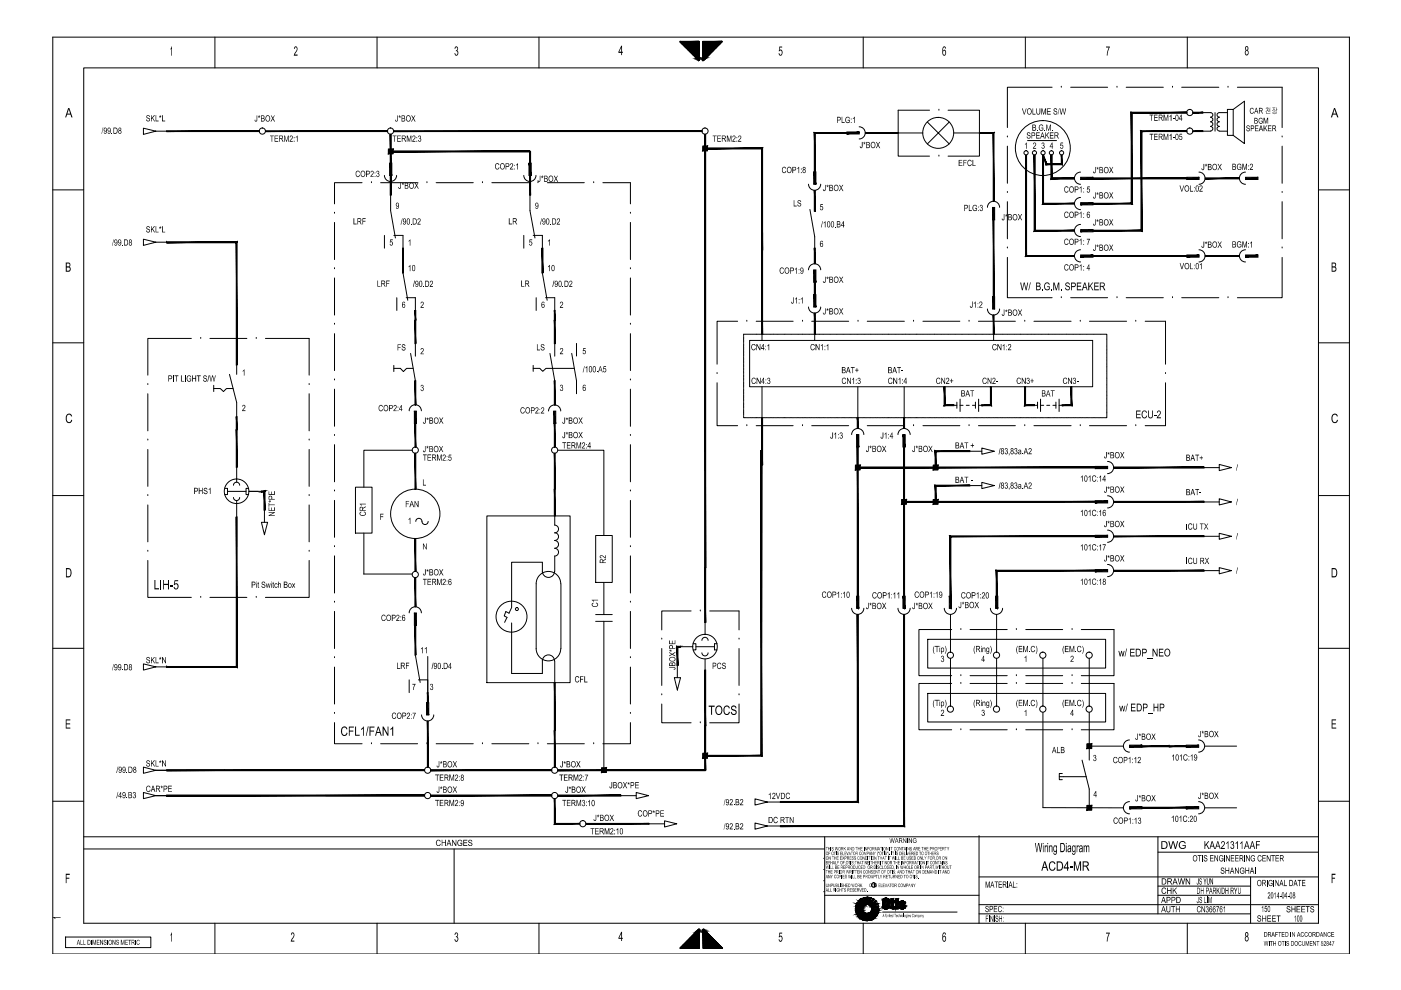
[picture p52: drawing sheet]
<svg xmlns="http://www.w3.org/2000/svg" width="297mm" height="210mm" viewBox="0 0 297 210" stroke-linecap="round" stroke-linejoin="round" font-family="sans-serif">
<!-- layer: 1 -->
<g fill="none" stroke="#000" stroke-width=".21">
<path d="M30.4 27.2l2.6 .6-2.6 .7zM33 27.8h2.3M81.5 37.2a1.29 1.29 0 0 0 1.3 1.3 1.29 1.29 0 0 0 1.3-1.3M82.4 31.6h.9v1h-.9zM82.8 28.5v16.2l1 5.8M83.5 27.8h65.4M111.1 37.2a1.29 1.29 0 0 0 1.2 1.3 1.29 1.29 0 0 0 1.3-1.3M112.4 32.1v12.6l1 5.8M149 31h1v1h-1zM149.5 28.5v106M150 31.5h11.6v40.7M171.4 39.1a1.29 1.29 0 0 0 1.3 1.2 1.29 1.29 0 0 0 1.3-1.2"/>
<path d="M180.9 28.2h-8.2v9.6M182.2 26.9a1.29 1.29 0 0 1 1.2 1.3 1.29 1.29 0 0 1-1.2 1.3M190.4 28.2h5.3M196.6 30.5l2.3-2.3 2.4 2.3M196.6 25.9l2.3 2.3 2.4-2.3M202.2 28.2h8.5M217.6 32.9v21.4h10.2M217.9 29.8h6.1M219.3 32.9v16h8.5M222.9 32.9v4.9h4.9M225.1 32.9v1.9h-3.3l-.6-1.9v10.3h6.6M229.1 36.5a1.29 1.29 0 0 0-1.3 1.3 1.29 1.29 0 0 0 1.3 1.3"/>
<path d="M240 23.9v19.3h-8.3M242 27.8v21.1h-10.3M254.2 36.5a1.29 1.29 0 0 1 1.3 1.3 1.29 1.29 0 0 1-1.3 1.3M255 27.8h1.7M255 23.9h1.7M256.7 23.9a.49 .49 0 0 1 .4 .5 .49 .49 0 0 1-.4 .4 .49 .49 0 0 1 .4 .5 .49 .49 0 0 1-.4 .5 .49 .49 0 0 1 .4 .5 .49 .49 0 0 1-.4 .5 .49 .49 0 0 1 .4 .5 .49 .49 0 0 1-.4 .5M257.6 23.9v3.9M258.5 23.9a.49 .49 0 0 0-.5 .5 .49 .49 0 0 0 .5 .4 .49 .49 0 0 0-.5 .5 .49 .49 0 0 0 .5 .5 .49 .49 0 0 0-.5 .5 .49 .49 0 0 0 .5 .5 .49 .49 0 0 0-.5 .5 .49 .49 0 0 0 .5 .5M258.5 27.8h1.7M258.5 23.9h1.7M260.2 23.2h1.3v5.5h-1.3zM261.5 23.2l2.3-1.7v8.9l-2.3-1.7"/>
<path d="M264.1 36.5a1.29 1.29 0 0 0-1.3 1.3 1.29 1.29 0 0 0 1.3 1.3M33 51.4l-2.6-.7v1.3l2.6-.6h2.3M35.3 51.4h.1M81.5 49.9v2.7M83.5 49.9h1.9v8l1.1 5.8M111.1 49.9v2.7M113 49.9h2v8l1 5.8M171.7 44.4l1 5.8v2.4M172.7 58.5v5.3M174 57.2a1.29 1.29 0 0 0-1.3-1.3 1.29 1.29 0 0 0-1.3 1.3M211.9 44a1.29 1.29 0 0 0-1.3-1.3 1.29 1.29 0 0 0-1.2 1.3M229.1 53a1.29 1.29 0 0 0-1.3 1.3 1.29 1.29 0 0 0 1.3 1.2"/>
<path d="M229.1 41.9a1.29 1.29 0 0 0-1.3 1.3 1.29 1.29 0 0 0 1.3 1.3M229.1 47.6a1.29 1.29 0 0 0-1.3 1.3 1.29 1.29 0 0 0 1.3 1.3M254.2 53a1.29 1.29 0 0 1 1.3 1.3 1.29 1.29 0 0 1-1.3 1.2M264.1 53a1.29 1.29 0 0 0-1.3 1.3 1.29 1.29 0 0 0 1.3 1.2M48.7 79.4l1.5 5.9v5.8M50.2 77.4v2M84.1 63.1v2.7M86.1 63.1h2v2.7M87.1 74.9l1 5.8M88.1 67.9v7.6M113.7 63.1v2.7M115.7 63.1h1.9v2.7"/>
<path d="M116.6 74.9l1 5.8M117.6 67.9v7.6M121.2 74.9l1 5.8v2.8M122.2 72.8v2.7M158.9 72.2h72.8v9.8h-72.8zM171.4 65.1a1.29 1.29 0 0 0 1.3 1.3 1.29 1.29 0 0 0 1.3-1.3M172.7 70.9v-4.5v5.8M209.4 65.5a1.29 1.29 0 0 0 1.2 1.3 1.29 1.29 0 0 0 1.3-1.3M210.7 66.8v5.4M50.2 92.4v9.8M87.4 95.5h-10.3v7.8M89.3 87.1a1.29 1.29 0 0 0-1.3-1.3 1.29 1.29 0 0 0-1.2 1.3"/>
<path d="M118.3 95.5h9.7v18M118.9 87.1a1.29 1.29 0 0 0-1.3-1.2 1.29 1.29 0 0 0-1.3 1.2M161.6 82l-.2 78.2M181.4 98.6h.9v1h-.9zM181.9 82v8.8M181.9 92.2v1.3M183.1 92.1a1.29 1.29 0 0 0-1.2-1.3 1.29 1.29 0 0 0-1.3 1.3M191.7 82v8.8M191.7 92.2v1.3M193 92.1a1.29 1.29 0 0 0-1.3-1.3 1.29 1.29 0 0 0-1.3 1.3M197.9 98.6h1v1h-1zM200.3 82v3.9h2.6"/>
<path d="M202.9 85.3v1.3M203.6 84.6v2.6M203.6 85.9h.6M204.9 85.9h.6M206.2 85.9h.6M206.8 85.3v1.3M207.5 84.6v2.6M208.2 95.7h-9.8v3.4M208.2 95l2.6 .7-2.6 .6zM210.1 82v3.9h-2.6M217.4 82v3.9h2.6M220 85.3v1.3"/>
<path d="M220.6 85.9h.7M220.6 84.6v2.6M221.9 85.9h.7M223.2 85.9h.7M223.9 85.3v1.3M224.6 84.6v2.6M227.2 82v3.9h-2.6M234.8 97.8a1.29 1.29 0 0 1 1.3 1.3 1.29 1.29 0 0 1-1.3 1.3M248.7 99.1h9.8M258.5 98.5l2.6 .6-2.6 .7zM47.6 103.5h.6v1.4h-.6M48.2 104.2h4"/>
<path d="M49.5 105.5a.66 .66 0 0 0 .7 .6 .66 .66 0 0 0 .6-.6M50.2 106.2v9.8M50.8 102.9a.66 .66 0 0 0-.6-.7 .66 .66 0 0 0-.7 .7M52.7 103.5h-.5v1.4h.5M54.8 104.2h-2h3.3v6.5M55.4 110.7h1.3l-.6 2.7zM75.4 103.3h3.5v9.7h-3.5zM77.1 113v8.7h10.3M88.1 103.7h.1M88.1 114.2v7M103.2 109.4h17.7v35.3h-17.7zM117.6 112.9a.83 .83 0 0 1 .8 .9 .83 .83 0 0 1-.8 .8 .83 .83 0 0 1 .8 .8 .83 .83 0 0 1-.8 .8 .83 .83 0 0 1 .8 .9 .83 .83 0 0 1-.8 .8v3.3"/>
<path d="M117.6 103.7v7.6a.83 .83 0 0 1 .8 .9 .83 .83 0 0 1-.8 .8M126.3 113.5h3.5v10h-3.5zM191.2 105.9h1v1h-1zM197.9 105.9h1v1h-1zM208.2 103h-9.8v3.4M208.2 102.3l2.6 .7-2.6 .6zM234.8 105.1a1.29 1.29 0 0 1 1.3 1.3 1.29 1.29 0 0 1-1.3 1.3M234.8 112.4a1.29 1.29 0 0 1 1.3 1.3 1.29 1.29 0 0 1-1.3 1.3M234.8 119.7a1.29 1.29 0 0 1 1.3 1.3 1.29 1.29 0 0 1-1.3 1.3M248.7 106.4h9.8M248.7 113.7h9.8M258.5 105.7l2.6 .7-2.6 .7z"/>
<path d="M258.5 113.1l2.6 .6-2.6 .6zM88.1 122.5v6.2M88.1 138.9l1 5.8M89.3 129.9a1.29 1.29 0 0 0-1.3-1.2 1.29 1.29 0 0 0-1.2 1.2M90.7 139.2v9.8M108.5 132.1v10.7h6.5v-2.7a1.29 1.29 0 0 1 1.3-1.2 1.29 1.29 0 0 1 1.3 1.2M113.7 137.5a2.6 2.6 0 0 0 2.6 2.6 2.6 2.6 0 0 0 2.6-2.6M115 121.1a1.29 1.29 0 0 0 1.3 1.3 1.29 1.29 0 0 0 1.3-1.3M115 121.2v-2h-6.5v9.6l-.6 1.2-.7-.3-.3 .9 .6 .3-.5 1.1M118.9 123.8a2.6 2.6 0 0 0-2.6-2.6 2.6 2.6 0 0 0-2.6 2.6v13.7M118.9 123.8v13.7M126.3 130.3h3.5"/>
<path d="M126.3 131.7h3.5M128 123.5v6.8M128 131.7v31.6M146.9 137.1h-3.3v6.6M147 136.5h.5v1.3h-.5M147.5 137.1h4M148.8 138.4a.66 .66 0 0 0 .7 .7 .66 .66 0 0 0 .6-.7M149.5 139.7v23.6h-31.2M150.1 135.8a.66 .66 0 0 0-.6-.7 .66 .66 0 0 0-.7 .7M152 136.5h-.5v1.3h.5M180.6 129a1.29 1.29 0 0 0 1.3 1.3 1.29 1.29 0 0 0 1.2-1.3M181.9 130.3v39.8h-19.2l-2.6-.7v1.3l2.6-.6"/>
<path d="M181.9 128.6v.4M190.4 129a1.29 1.29 0 0 0 1.3 1.3 1.29 1.29 0 0 0 1.3-1.3M191.7 128.6v.4M191.7 130.3v44.8h-29M196.7 135.6h37.7v6h-37.7zM200.2 129a1.29 1.29 0 0 0 1.3 1.3 1.29 1.29 0 0 0 1.3-1.3M201.5 128.6v.4M201.5 130.3v8M201.5 139.6v10.1M210 129a1.29 1.29 0 0 0 1.3 1.3 1.29 1.29 0 0 0 1.3-1.3M211.3 128.6v.4M211.3 130.3v8"/>
<path d="M211.3 139.6v10.1M221.1 139.6v10.1M230.9 139.6v10.1M248.7 121h9.8M258.5 120.4l2.6 .6-2.6 .7zM33 141.4l-2.6-.6v1.3l2.6-.7h2.3M35.3 141.4h.1M86.8 144.1v2.8M88.7 144.1h2M89.4 151.6a1.29 1.29 0 0 0 1.3 1.3 1.29 1.29 0 0 0 1.3-1.3M90.7 152.9v9.7M117.6 140.2v14.7"/>
<path d="M143 143.7h1.3l-.7 2.6zM149 159.7h1v1h-1zM196.7 147h37.7v6.1h-37.7zM221.1 151v20.2l17.1 .1M230.5 157.7h1v1h-1zM230.9 151v7.2h7.3M230.9 158.2v3M239.5 156.9a1.29 1.29 0 0 0-1.3 1.3 1.29 1.29 0 0 0 1.3 1.3M247.9 158.2h.1M254.1 156.9a1.29 1.29 0 0 1 1.3 1.3 1.29 1.29 0 0 1-1.3 1.3M255.5 158.2h6.7M35.3 163.3h-2.3l-2.6 .7v-1.4l2.6 .7h57"/>
<path d="M35.3 168.7h-2.3l-2.6-.7v1.3l2.6-.6h57h-20.9M39.3 163.3h8.7h-6.8M91.3 163.3h25.7M91.3 168.7h25.7M118.3 168.7h16.6M124.3 174.7h16.6M127.6 162.8h.9v1h-.9zM134.9 168l2.6 .7-2.6 .6zM140.9 174l2.6 .7-2.6 .6zM150.2 160.2h11.4M160.1 174.5l2.6 .6-2.6 .7zM229.4 161.2l1.5 6.1v3.9"/>
<path d="M230.5 170.8h1v.9h-1zM239.5 170a1.29 1.29 0 0 0-1.3 1.3 1.29 1.29 0 0 0 1.3 1.3M254.1 170a1.29 1.29 0 0 1 1.3 1.3 1.29 1.29 0 0 1-1.3 1.3M255.5 171.3h6.7"/>
<circle cx="55.6" cy="27.8" r=".66"/>
<circle cx="82.8" cy="27.8" r=".66"/>
<circle cx="149.5" cy="27.8" r=".66"/>
<circle cx="198.9" cy="28.2" r="3.3"/>
<circle cx="217.5" cy="32.4" r=".44"/>
<circle cx="219.3" cy="32.4" r=".44"/>
<circle cx="221.1" cy="31.4" r="5.8"/>
<circle cx="221.1" cy="32.4" r=".44"/>
<circle cx="222.9" cy="32.4" r=".44"/>
<circle cx="225.1" cy="32.4" r=".44"/>
<circle cx="252.3" cy="23.9" r=".66"/>
<circle cx="252.3" cy="27.8" r=".66"/>
<circle cx="88" cy="95.4" r=".66"/>
<circle cx="117.6" cy="95.4" r=".66"/>
<circle cx="50.2" cy="104.2" r="2.6"/>
<circle cx="88" cy="108.9" r="5.2"/>
<circle cx="88" cy="121.8" r=".66"/>
<circle cx="108.5" cy="130.7" r="3.3"/>
<circle cx="109.6" cy="129.1" r=".32"/>
<circle cx="149.5" cy="137.1" r="2.6"/>
<circle cx="201.5" cy="138.9" r=".66"/>
<circle cx="211.3" cy="138.9" r=".66"/>
<circle cx="221.1" cy="138.9" r=".66"/>
<circle cx="230.9" cy="138.9" r=".66"/>
<circle cx="201.5" cy="150.3" r=".66"/>
<circle cx="211.3" cy="150.3" r=".66"/>
<circle cx="221.1" cy="150.3" r=".66"/>
<circle cx="230.9" cy="150.3" r=".66"/>
<circle cx="90.7" cy="168.7" r=".66"/>
<circle cx="90.7" cy="163.3" r=".66"/>
<circle cx="117.6" cy="163.3" r=".66"/>
<circle cx="117.6" cy="168.7" r=".66"/>
<circle cx="123.6" cy="174.6" r=".66"/>
</g>
<!-- layer: 2 -->
<path d="M83.5 78.1h1.4l.6 .7 .7-.7h1.4M83.5 77.5v1.3M113 78.1h1.4l.7 .6 .7-.6h6M113 77.5v1.2M45.3 82.4h1.4l.7 .6 .6-.6h1.4M45.3 81.7v1.3M224.6 164.7h5.7M225.2 164h-.6v1.3h.6" fill="none" stroke="#000" stroke-width=".21"/>
<!-- layer: 1 -->
<g fill="#000" stroke="#000" stroke-width=".21">
<path d="M35.3 27.9h19.7v-.2zM35.3 27.7h19.7l-19.7 .2z"/>
<path d="M56.3 27.9h25.9v-.2zM56.3 27.7h25.9l-25.9 .2z"/>
<path d="M82.4 31.6v1l.9-1zM82.4 32.6l.9-1v1z"/>
<path d="M82.6 34.6v2.6h.5zM82.6 34.6h.5v2.6z"/>
<path d="M83.3 32v.2l29.1-.2zM83.3 32.2l29.1-.2v.2z"/>
<path d="M83.5 27.7v.2l65.4-.2zM83.5 27.9l65.4-.2v.2z"/>
<path d="M112.2 34.6v2.6h.4zM112.2 34.6h.4v2.6z"/>
<path d="M149 31v1l1-1zM149 32l1-1v1z"/>
<path d="M150 31.4v.2l11.7-.2zM150 31.6l11.7-.2-.2 .2zM161.7 31.4l-.2 .2 .2 21.4zM161.5 31.6l.2 21.4h-.2z"/>
<path d="M172.5 36.4l.5 2.7v-2.7zM172.5 36.4l.5 2.7h-.5z"/>
<path d="M172.9 28.3h8v-.2zM172.6 28.1h8.3l-8 .2zM172.6 28.1l.3 9.7v-9.5zM172.6 28.1l.3 9.7h-.3z"/>
<path d="M179.5 28.4h2.7v-.4zM179.5 28h2.7l-2.7 .4z"/>
<path d="M183.5 28.3h6.9v-.2zM183.5 28.1h6.9l-6.9 .2z"/>
<path d="M207.7 28.1v.2l3-.2zM207.7 28.3l3-.2-.1 .2zM210.6 28.3l.1 14.4v-14.6zM210.6 28.3l.1 14.4h-.1z"/>
<path d="M217.4 32.9l.2 21.3v-21.3zM217.4 32.9l.2 21.3-.2 .2zM217.4 54.4l10.4-.2h-10.2zM217.4 54.4l10.4-.2v.2z"/>
<path d="M221 32.9l.2 10.2v-10.2zM221 32.9l.2 10.2-.2 .2zM221 43.3l6.8-.2h-6.6zM221 43.3l6.8-.2v.2z"/>
<path d="M225 32.9l.2 2v-2zM225 32.9l.2 2-.2-.2zM221.8 34.9h3.4l-.2-.2zM221.9 34.7h3.1l-3.2 .2zM221.1 32.9l.7 2 .1-.2zM221.1 32.9h.1l.7 1.8z"/>
<path d="M222.9 37.9h4.9v-.2zM223 37.7h4.8l-4.9 .2zM222.9 32.9v5l.1-.2zM222.9 32.9h.1v4.8z"/>
<path d="M222.9 37.9h4.9v-.2zM223 37.7h4.8l-4.9 .2zM222.9 32.9v5l.1-.2zM222.9 32.9h.1v4.8z"/>
<path d="M229.1 38.1h2.6v-.5zM229.1 37.6h2.6l-2.6 .5z"/>
<path d="M231.7 37.7v.2l19.9-.2zM231.7 37.9l19.9-.2v.2z"/>
<path d="M251.6 37.6v.5l2.6-.5zM251.6 38.1l2.6-.5v.5z"/>
<path d="M252.9 27.7v.2l2.1-.2zM252.9 27.9l2.1-.2v.2z"/>
<path d="M252.9 23.8v.2l2.1-.2zM252.9 24l2.1-.2v.2z"/>
<path d="M255.5 37.7v.2l7.3-.2zM255.5 37.9l7.3-.2v.2z"/>
<path d="M264.1 38.1h2.6v-.5zM264.1 37.6h2.6l-2.6 .5z"/>
<path d="M35.3 51.3v.2l15-.2zM35.3 51.5l15-.2-.2 .2zM50.3 51.3l-.2 .2 .2 25.9zM50.1 51.5l.2 25.9h-.2z"/>
<path d="M82.7 28.5v12.9h.2zM82.7 28.5h.2v12.9z"/>
<path d="M85.4 52.6l.1 5.3v-5.3zM85.4 52.6l.1 5.3h-.1z"/>
<path d="M112.3 32.1v9.3h.2zM112.3 32.1h.2v9.3z"/>
<path d="M114.9 52.6l.2 5.3v-5.3zM114.9 52.6l.2 5.3h-.2z"/>
<path d="M161.5 49.4l.2 21.5v-21.5zM161.5 49.4l.2 21.5h-.2z"/>
<path d="M172.6 40.4v4.4h.3zM172.6 40.4h.3v4.4z"/>
<path d="M172.6 58.5l.3 5.3v-5.3zM172.6 58.5l.3 5.3h-.3z"/>
<path d="M172.6 52.6l.3 3.3v-3.3zM172.6 52.6l.3 3.3h-.3z"/>
<path d="M172.5 57.2l.5 2.7v-2.7zM172.5 57.2l.5 2.7h-.5z"/>
<path d="M210.6 45.3l.1 18.9v-18.9zM210.6 45.3l.1 18.9h-.1z"/>
<path d="M210.5 44l.4 2.6v-2.6zM210.5 44l.4 2.6h-.4z"/>
<path d="M219.3 49h8.5v-.2zM219.3 49l.2-.2h8.3zM219.3 32.9v16.1l.2-.2zM219.3 32.9h.2v15.9z"/>
<path d="M229.1 54.5h2.6v-.4zM229.1 54.1h2.6l-2.6 .4z"/>
<path d="M229.1 43.4h2.6v-.4zM229.1 43h2.6l-2.6 .4z"/>
<path d="M229.1 49.1h2.6v-.4zM229.1 48.7h2.6l-2.6 .4z"/>
<path d="M231.7 54.2v.2l19.9-.2zM231.7 54.4l19.9-.2v.2z"/>
<path d="M231.7 43.1v.2l8.1-.2zM231.7 43.3l8.1-.2 .2 .2zM239.8 23.8v19.3l.2 .2zM239.8 23.8l.2 .2v19.3zM239.8 23.8l.2 .2 11.6-.2zM240 24l11.6-.2v.2z"/>
<path d="M231.7 48.8v.2l10.2-.2zM231.7 49l10.2-.2 .2 .2zM241.9 27.7v21.1l.2 .2zM241.9 27.7l.2 .2v21.1zM241.9 27.7l.2 .2 9.5-.2zM242.1 27.9l9.5-.2v.2z"/>
<path d="M251.6 54.1v.4l2.6-.4zM251.6 54.5l2.6-.4v.4z"/>
<path d="M255.5 54.2v.2l7.3-.2zM255.5 54.4l7.3-.2v.2z"/>
<path d="M264.1 54.5h2.6v-.4zM264.1 54.1h2.6l-2.6 .4z"/>
<path d="M88 67.9l.2 5v-5zM88 67.9l.2 5h-.2z"/>
<path d="M88 65.8l.2 2.1v-2.1zM88 65.8l.2 2.1h-.2z"/>
<path d="M117.5 65.8l.2 2.1v-2.1zM117.5 65.8l.2 2.1h-.2zM117.5 67.9l.2 5v-5zM117.5 67.9l.2 5h-.2z"/>
<path d="M172.6 66.4l.3 4.5v-4.5zM172.6 66.4l.3 4.5h-.3z"/>
<path d="M172.5 62.5l.5 2.6v-2.6zM172.5 62.5l.5 2.6h-.5z"/>
<path d="M210.6 66.8l.1 4.1v-4.1zM210.6 66.8l.1 4.1h-.1z"/>
<path d="M210.5 62.9l.4 2.6v-2.6zM210.5 62.9l.4 2.6h-.4z"/>
<path d="M50.1 88.3l.2 2.8v-2.8zM50.1 88.3l.2 2.8h-.2zM50.1 91.1l.2 8v-8zM50.1 91.1l.2 8h-.2z"/>
<path d="M87.9 87.2v2.6h.4zM87.9 87.2h.4v2.6z"/>
<path d="M88 80.7v5.2h.2zM88 80.7h.2v5.2z"/>
<path d="M88 89.8v5h.2zM88 89.8h.2v5z"/>
<path d="M117.4 87.2v2.6h.4zM117.4 87.2h.4v2.6z"/>
<path d="M117.5 80.7v5.2h.2zM117.5 80.7h.2v5.2z"/>
<path d="M117.5 96.1l.2 7.6v-7.6zM117.5 96.1l.2 7.6h-.2z"/>
<path d="M117.5 89.8l.2 5v-5zM117.5 89.8l.2 5h-.2z"/>
<path d="M161.5 88.6v10h.2zM161.5 88.6h.2v10z"/>
<path d="M181.4 98.6v1l.9-1zM181.4 99.6l.9-1v1z"/>
<path d="M181.8 94.8l.2 32.5v-32.5zM181.8 94.8l.2 32.5h-.2z"/>
<path d="M181.8 88.6l.2 2.2v-2.2zM181.8 88.6l.2 2.2h-.2z"/>
<path d="M181.8 92.2l.2 1.3v-1.3zM181.8 92.2l.2 1.3h-.2z"/>
<path d="M181.6 92.2l.5 2.6v-2.6zM181.6 92.2l.5 2.6h-.5z"/>
<path d="M191.6 94.8l.2 32.5v-32.5zM191.6 94.8l.2 32.5h-.2z"/>
<path d="M191.6 88.6l.2 2.2v-2.2zM191.6 88.6l.2 2.2h-.2z"/>
<path d="M191.6 92.2l.2 1.3v-1.3zM191.6 92.2l.2 1.3h-.2z"/>
<path d="M191.4 92.2l.5 2.6v-2.6zM191.4 92.2l.5 2.6h-.5z"/>
<path d="M197.9 98.6v1l1-1zM197.9 99.6l1-1v1z"/>
<path d="M198.3 95.5v3.6h.2zM198.3 95.5l.2 .3v3.3zM198.3 95.5l.2 .3 7.1-.3zM198.5 95.8l7.1-.3v.3z"/>
<path d="M200.2 82l.2 3.8v-3.8zM200.2 82l.2 3.8-.2 .2zM200.4 85.8l-.2 .2 2-.2zM200.2 86l2-.2v.2z"/>
<path d="M210 82l.2 4v-4zM210 82l.2 4-.2-.2zM208.1 86h2.1l-.2-.2zM208.1 85.8h1.9l-1.9 .2z"/>
<path d="M217.2 82l.2 3.8v-3.8zM217.2 82l.2 3.8-.2 .2zM217.4 85.8l-.2 .2 2.1-.2zM217.2 86l2.1-.2v.2z"/>
<path d="M227 82l.3 4v-4zM227 82l.3 4-.3-.2zM225.2 86h2.1l-.3-.2zM225.2 85.8h1.8l-1.8 .2z"/>
<path d="M181.9 99.2h51.6v-.2zM181.9 99h51.6l-51.6 .2z"/>
<path d="M232.2 99.4h2.6v-.5zM232.2 98.9h2.6l-2.6 .5z"/>
<path d="M236.1 99v.2l19.2-.2zM236.1 99.2l19.2-.2v.2z"/>
<path d="M56 104.3v3.9h.2zM56.2 104.1v4.1l-.2-3.9zM55.4 104.3h.6l.2-.2zM55.4 104.1h.8l-.8 .2z"/>
<path d="M88 96.1v7.6h.2zM88 96.1h.2v7.6z"/>
<path d="M88 114.2l.2 7v-7zM88 114.2l.2 7h-.2z"/>
<path d="M117.5 103.7l.2 5.7v-5.7zM117.5 103.7l.2 5.7h-.2z"/>
<path d="M191.2 105.9v1l1-1zM192.2 105.9v1h-1z"/>
<path d="M197.9 105.9v1l1-1zM197.9 106.9l1-1v1z"/>
<path d="M198.3 102.9v3.5h.2zM198.3 102.9l.2 .1v3.4zM198.3 102.9l.2 .1 7.1-.1zM198.5 103l7.1-.1v.1z"/>
<path d="M191.7 106.5h41.8v-.2zM191.7 106.3h41.8l-41.8 .2z"/>
<path d="M232.2 106.6h2.6v-.4zM232.2 106.2h2.6l-2.6 .4z"/>
<path d="M232.2 113.9h2.6v-.4zM232.2 113.5h2.6l-2.6 .4z"/>
<path d="M236.1 106.3v.2l19.2-.2zM236.1 106.5l19.2-.2v.2z"/>
<path d="M236.1 113.6v.2l19.2-.2zM236.1 113.8l19.2-.2v.2z"/>
<path d="M88 132.6v6.3h.2zM88 132.6h.2v6.3z"/>
<path d="M88 122.5l.2 6.2v-6.2zM88 122.5l.2 6.2h-.2z"/>
<path d="M87.9 130l.4 2.6v-2.6zM87.9 130l.4 2.6h-.4z"/>
<path d="M149.4 120.4v11.6h.2zM149.4 120.4h.2v11.6zM149.4 28.5v91.9h.2zM149.4 28.5h.2v91.9z"/>
<path d="M181.8 128.6l.2 .4v-.4zM181.8 128.6l.2 .4h-.2z"/>
<path d="M181.6 126.4l.5 2.6v-2.6zM181.6 126.4l.5 2.6h-.5z"/>
<path d="M191.6 128.6l.2 .4v-.4zM191.6 128.6l.2 .4h-.2z"/>
<path d="M191.4 126.4l.5 2.6v-2.6zM191.4 126.4l.5 2.6h-.5z"/>
<path d="M201.4 113.6v13.7h.2zM201.4 113.6l.2 .2v13.5zM201.4 113.6l.2 .2 31.9-.2zM201.6 113.8l31.9-.2v.2z"/>
<path d="M201.4 128.6l.2 .4v-.4zM201.4 128.6l.2 .4h-.2z"/>
<path d="M201.3 126.4l.4 2.6v-2.6zM201.3 126.4l.4 2.6h-.4z"/>
<path d="M211.2 120.9v6.4h.2zM211.2 120.9l.2 .2v6.2zM211.2 120.9l.2 .2 22.1-.2zM211.4 121.1l22.1-.2v.2z"/>
<path d="M211.2 128.6l.2 .4v-.4zM211.2 128.6l.2 .4h-.2z"/>
<path d="M211.1 126.4l.5 2.6v-2.6zM211.1 126.4l.5 2.6h-.5z"/>
<path d="M232.2 121.2h2.6v-.4zM232.2 120.8h2.6l-2.6 .4z"/>
<path d="M236.1 120.9v.2l19.2-.2zM236.1 121.1l19.2-.2v.2z"/>
<path d="M35.3 141.3v.2l14.8-.2zM35.3 141.5l14.8-.2 .2 .2zM50.1 109.6v31.7l.2 .2zM50.1 109.6h.2v31.9z"/>
<path d="M90.4 149v2.6h.5zM90.4 149h.5v2.6z"/>
<path d="M90.6 152.9l.2 9.7v-9.7zM90.6 152.9l.2 9.7h-.2z"/>
<path d="M90.6 146.9l.2 2.1v-2.1zM90.6 146.9l.2 2.1h-.2z"/>
<path d="M117.5 144.7v10.2h.2zM117.5 144.7h.2v10.2z"/>
<path d="M143.5 137v4.1h.2zM143.5 137l.2 .2v3.9zM143.5 137l.2 .2 .6-.2zM143.7 137.2l.6-.2v.2z"/>
<path d="M149 159.7v1l1-1zM150 159.7v1h-1z"/>
<path d="M230.5 157.7v1l1-1zM230.5 158.7l1-1v1z"/>
<path d="M239.5 158.5h2.6v-.5zM239.5 158h2.6l-2.6 .5z"/>
<path d="M242.1 158.1v.2l5.8-.2zM242.1 158.3l5.8-.2v.2z"/>
<path d="M247.9 158.1v.2l3.6-.2zM247.9 158.3l3.6-.2v.2z"/>
<path d="M251.5 158v.5l2.6-.5zM251.5 158.5l2.6-.5v.5z"/>
<path d="M35.3 163.4h54.7v-.2zM35.3 163.2h54.7l-54.7 .2z"/>
<path d="M35.3 168.8h54.7v-.2zM35.3 168.6h54.7l-54.7 .2z"/>
<path d="M91.3 163.2v.2l25.7-.2zM91.3 163.4l25.7-.2v.2z"/>
<path d="M91.3 168.6v.2l25.7-.2zM91.3 168.8l25.7-.2v.2z"/>
<path d="M117.5 154.9v7.7h.2zM117.5 154.9h.2v7.7z"/>
<path d="M118.3 163.2v.2l31.2-.2zM118.3 163.4l31.2-.2v.2z"/>
<path d="M118.3 168.6v.2l13.3-.2zM118.3 168.8l13.3-.2v.2z"/>
<path d="M117.5 174.8h5.5v-.2zM117.5 174.8l.2-.2h5.3zM117.5 169.3v5.5l.2-.2zM117.5 169.3h.2v5.3z"/>
<path d="M124.3 174.6v.2l13.3-.2zM124.3 174.8l13.3-.2v.2z"/>
<path d="M127.6 162.8v1l.9-1zM127.6 163.8l.9-1v1z"/>
<path d="M149.4 153.9v9.4h.2zM149.4 153.9h.2v9.4zM149.4 142.1v11.8h.2zM149.4 142.1h.2v11.8z"/>
<path d="M150 160.1v.2l11.3-.2zM150 160.3l11.3-.2 .2 .2zM161.3 95.5v64.6l.2 .2zM161.3 95.5h.2v64.8z"/>
<path d="M165.5 169.9v.2l16.3-.2zM165.5 170.1l16.3-.2 .2 .2zM181.8 130.3v39.6l.2 .2zM181.8 130.3h.2v39.8z"/>
<path d="M165.5 175v.3l26.1-.3zM165.5 175.3l26.1-.3 .2 .3zM191.6 130.3v44.7l.2 .3zM191.6 130.3h.2v45z"/>
<path d="M230.5 170.8v.9l1-.9zM230.5 171.7l1-.9v.9z"/>
<path d="M239.5 171.5h2.6v-.5zM239.5 171h2.6l-2.6 .5z"/>
<path d="M242.1 171.2v.2l9.4-.2zM242.1 171.4l9.4-.2v.2z"/>
<path d="M251.5 171v.5l2.6-.5zM251.5 171.5l2.6-.5v.5z"/>
</g>
<!-- layer: 3 -->
<g fill="none" stroke="#000" stroke-width=".21">
<path d="M157.7 71.2v.1M157.7 71.4v.4M157.7 71.9v.1M157.7 72.1v.5M157.7 72.7v.1M157.7 72.9v.4M157.7 73.4v.1M157.7 73.6v.6M157.7 74.3v.5M157.7 74.9v.1M157.7 75.1v.4M157.7 75.6v.1"/>
<path d="M157.7 75.8v.5M157.7 76.4v.1M157.7 76.5v.5M157.7 77.1v.1M157.7 77.3v.6M157.7 78v.5M157.7 78.6v.1M157.7 78.7v.5M157.7 79.3v.1M157.7 79.5v.5M158.1 70.9h-.4v.2M158.2 70.9h.1"/>
<path d="M158.3 70.9h.5M158.9 70.9h.1M159.1 70.9h.5M159.7 70.9h.1M159.8 70.9h.7M160.5 70.9h.6M161.1 70.9h.1M161.3 70.9h.5M161.9 70.9h.1M162 70.9h.5M162.6 70.9h.1M162.8 70.9h.5"/>
<path d="M163.3 70.9h.1M163.5 70.9h.6M164.2 70.9h.5M164.8 70.9h.1M165 70.9h.5M165.5 70.9h.1M165.7 70.9h.5M166.3 70.9h.6M167 70.9h.1M167.2 70.9h.5M167.7 70.9h.1M167.9 70.9h.5"/>
<path d="M168.5 70.9h.1M168.7 70.9h.4M169.2 70.9h.1M169.4 70.9h.5M170 70.9h.6M170.7 70.9h.1M170.9 70.9h.4M171.4 70.9h.1M171.6 70.9h.5M172.2 70.9h.1M172.4 70.9h.4M172.9 70.9h.1"/>
<path d="M173.1 70.9h.5M173.7 70.9h.6M174.4 70.9h.1M174.6 70.9h.4M175.1 70.9h.1M175.3 70.9h.5M175.9 70.9h.1M176 70.9h.5M176.6 70.9h.1M176.8 70.9h.5M177.3 70.9h.1M177.5 70.9h.5"/>
<path d="M178.1 70.9h.1M178.2 70.9h.5M178.8 70.9h.1M179 70.9h.5M179.5 70.9h.1M179.7 70.9h.5M180.3 70.9h.1M180.4 70.9h.5M181 70.9h.1M181.2 70.9h.5M181.8 70.9h.1M181.9 70.9h.5"/>
<path d="M182.5 70.9h.1M182.6 70.9h.5M183.2 70.9h.1M183.4 70.9h.5M184 70.9h.1M184.1 70.9h.7M184.8 70.9h.5M185.4 70.9h.1M185.6 70.9h.5M186.2 70.9h.1M186.3 70.9h.5M186.9 70.9h.1"/>
<path d="M187.1 70.9h.5M187.6 70.9h.1M187.8 70.9h.6M188.5 70.9h.5M189.1 70.9h.1M189.3 70.9h.5M189.8 70.9h.1M190 70.9h.5M190.6 70.9h.1M190.8 70.9h.4M191.3 70.9h.1M191.5 70.9h.6"/>
<path d="M192.2 70.9h.5M192.8 70.9h.1M193 70.9h.4M193.5 70.9h.1M193.7 70.9h.5M194.3 70.9h.6M195 70.9h.1M195.2 70.9h.4M195.7 70.9h.1M195.9 70.9h.5M196.5 70.9h.1M196.7 70.9h.4"/>
<path d="M197.2 70.9h.1M197.4 70.9h.5M198 70.9h.6M198.7 70.9h.1M198.9 70.9h.4M199.4 70.9h.1M199.6 70.9h.5M200.2 70.9h.1M200.3 70.9h.5M200.9 70.9h.1M201.1 70.9h.5M201.6 70.9h.1"/>
<path d="M201.8 70.9h.5M202.4 70.9h.1M202.5 70.9h.5M203.1 70.9h.1M203.3 70.9h.5M203.8 70.9h.1M204 70.9h.5M204.6 70.9h.1M204.7 70.9h.5M205.3 70.9h.1M205.5 70.9h.5M206.1 70.9h.1"/>
<path d="M206.2 70.9h.5M206.8 70.9h.1M206.9 70.9h.5M207.5 70.9h.1M207.7 70.9h.5M208.3 70.9h.1M208.4 70.9h.5M209 70.9h.1M209.1 70.9h.5M209.7 70.9h.1M209.9 70.9h.5M210.5 70.9h.1"/>
<path d="M210.6 70.9h.5M211.2 70.9h.1M211.4 70.9h.5M211.9 70.9h.1M212.1 70.9h.6M212.8 70.9h.5M213.4 70.9h.1M213.6 70.9h.5M214.1 70.9h.1M214.3 70.9h.5M214.9 70.9h.1M215.1 70.9h.4"/>
<path d="M215.6 70.9h.1M215.8 70.9h.6M216.5 70.9h.5M217.1 70.9h.1M217.3 70.9h.4M217.8 70.9h.1M218 70.9h.5M218.6 70.9h.6M219.3 70.9h.1M219.5 70.9h.4M220 70.9h.1M220.2 70.9h.5"/>
<path d="M220.8 70.9h.1M221 70.9h.4M221.5 70.9h.1M221.7 70.9h.5M222.3 70.9h.6M223 70.9h.1M223.2 70.9h.4M223.7 70.9h.1M223.9 70.9h.5M224.5 70.9h.1M224.6 70.9h.5M225.2 70.9h.1"/>
<path d="M225.4 70.9h.5M225.9 70.9h.7M226.7 70.9h.1M226.8 70.9h.5M227.4 70.9h.1M227.6 70.9h.5M228.1 70.9h.1M228.3 70.9h.5M228.9 70.9h.1M229 70.9h.5M229.6 70.9h.1M229.8 70.9h.5"/>
<path d="M230.3 70.9h.1M230.5 70.9h.5M231.1 70.9h.1M231.2 70.9h.5M231.8 70.9h.1M232 70.9h.5M232.6 70.9h.1M232.7 70.9h.5M233.3 70.9h.1M233.4 70.9h.5M234 70.9h.1M234.2 70.9h.5v.2"/>
<path d="M234.7 71.2v.1M234.7 71.4v.4M234.7 71.9v.1M234.7 72.1v.5M234.7 72.7v.1M234.7 72.9v.4M234.7 73.4v.1M234.7 73.6v.6M234.7 74.3v.5M234.7 74.9v.1M234.7 75.1v.4M234.7 75.6v.1"/>
<path d="M234.7 75.8v.5M234.7 76.4v.1M234.7 76.5v.5M234.7 77.1v.1M234.7 77.3v.6M234.7 78v.5M234.7 78.6v.1M234.7 78.7v.5M234.7 79.3v.1M234.7 79.5v.5M157.7 88.3v.3h.4M157.7 80.1v.6"/>
<path d="M157.7 80.8v.1M157.7 80.9v.5M157.7 81.5v.1M157.7 81.7v.5M157.7 82.3h.1M157.7 82.4v.5M157.7 83v.1M157.7 83.1v.6M157.7 83.7v.7M157.7 84.5h.1M157.7 84.6v.5M157.7 85.2v.1"/>
<path d="M157.7 85.3v.6M157.7 85.9v.1M157.7 86.1v.5M157.7 86.7h.1M157.7 86.8v.5M157.7 87.4v.7M157.7 88.1v.1M158.2 88.6h.1M158.3 88.6h.5M158.9 88.6h.1M159.1 88.6h.5M159.7 88.6h.1"/>
<path d="M159.8 88.6h.7M160.5 88.6h.6M161.1 88.6h.1M161.3 88.6h.5M161.9 88.6h.1M162 88.6h.5M162.6 88.6h.1M162.8 88.6h.5M163.3 88.6h.1M163.5 88.6h.6M164.2 88.6h.5M164.8 88.6h.1"/>
<path d="M165 88.6h.5M165.5 88.6h.1M165.7 88.6h.5M166.3 88.6h.6M167 88.6h.1M167.2 88.6h.5M167.7 88.6h.1M167.9 88.6h.5M168.5 88.6h.1M168.7 88.6h.4M169.2 88.6h.1M169.4 88.6h.5"/>
<path d="M170 88.6h.6M170.7 88.6h.1M170.9 88.6h.4M171.4 88.6h.1M171.6 88.6h.5M172.2 88.6h.1M172.4 88.6h.4M172.9 88.6h.1M173.1 88.6h.5M173.7 88.6h.6M174.4 88.6h.1M174.6 88.6h.4"/>
<path d="M175.1 88.6h.1M175.3 88.6h.5M175.9 88.6h.1M176 88.6h.5M176.6 88.6h.1M176.8 88.6h.5M177.3 88.6h.1M177.5 88.6h.5M178.1 88.6h.1M178.2 88.6h.5M178.8 88.6h.1M179 88.6h.5"/>
<path d="M179.5 88.6h.1M179.7 88.6h.5M180.3 88.6h.1M180.4 88.6h.5M181 88.6h.1M181.2 88.6h.5M181.8 88.6h.1M181.9 88.6h.5M182.5 88.6h.1M182.6 88.6h.5M183.2 88.6h.1M183.4 88.6h.5"/>
<path d="M184 88.6h.1M184.1 88.6h.7M184.8 88.6h.5M185.4 88.6h.1M185.6 88.6h.5M186.2 88.6h.1M186.3 88.6h.5M186.9 88.6h.1M187.1 88.6h.5M187.6 88.6h.1M187.8 88.6h.6M188.5 88.6h.5"/>
<path d="M189.1 88.6h.1M189.3 88.6h.5M189.8 88.6h.1M190 88.6h.5M190.6 88.6h.1M190.8 88.6h.4M191.3 88.6h.1M191.5 88.6h.6M192.2 88.6h.5M192.8 88.6h.1M193 88.6h.4M193.5 88.6h.1"/>
<path d="M193.7 88.6h.5M194.3 88.6h.6M195 88.6h.1M195.2 88.6h.4M195.7 88.6h.1M195.9 88.6h.5M196.5 88.6h.1M196.7 88.6h.4M197.2 88.6h.1M197.4 88.6h.5M198 88.6h.6M198.7 88.6h.1"/>
<path d="M198.9 88.6h.4M199.4 88.6h.1M199.6 88.6h.5M200.2 88.6h.1M200.3 88.6h.5M200.9 88.6h.1M201.1 88.6h.5M201.6 88.6h.1M201.8 88.6h.5M202.4 88.6h.1M202.5 88.6h.5M203.1 88.6h.1"/>
<path d="M203.3 88.6h.5M203.8 88.6h.1M204 88.6h.5M204.6 88.6h.1M204.7 88.6h.5M205.3 88.6h.1M205.5 88.6h.5M206.1 88.6h.1M206.2 88.6h.5M206.8 88.6h.1M206.9 88.6h.5M207.5 88.6h.1"/>
<path d="M207.7 88.6h.5M208.3 88.6h.1M208.4 88.6h.5M209 88.6h.1M209.1 88.6h.5M209.7 88.6h.1M209.9 88.6h.5M210.5 88.6h.1M210.6 88.6h.5M211.2 88.6h.1M211.4 88.6h.5M211.9 88.6h.1"/>
<path d="M212.1 88.6h.6M212.8 88.6h.5M213.4 88.6h.1M213.6 88.6h.5M214.1 88.6h.1M214.3 88.6h.5M214.9 88.6h.1M215.1 88.6h.4M215.6 88.6h.1M215.8 88.6h.6M216.5 88.6h.5M217.1 88.6h.1"/>
<path d="M217.3 88.6h.4M217.8 88.6h.1M218 88.6h.5M218.6 88.6h.6M219.3 88.6h.1M219.5 88.6h.4M220 88.6h.1M220.2 88.6h.5M220.8 88.6h.1M221 88.6h.4M221.5 88.6h.1M221.7 88.6h.5"/>
<path d="M222.3 88.6h.6M223 88.6h.1M223.2 88.6h.4M223.7 88.6h.1M223.9 88.6h.5M224.5 88.6h.1M224.6 88.6h.5M225.2 88.6h.1M225.4 88.6h.5M225.9 88.6h.7M226.7 88.6h.1M226.8 88.6h.5"/>
<path d="M227.4 88.6h.1M227.6 88.6h.5M228.1 88.6h.1M228.3 88.6h.5M228.9 88.6h.1M229 88.6h.5M229.6 88.6h.1M229.8 88.6h.5M230.3 88.6h.1M230.5 88.6h.5M231.1 88.6h.1M231.2 88.6h.5"/>
<path d="M231.8 88.6h.1M232 88.6h.5M232.6 88.6h.1M232.7 88.6h.5M233.3 88.6h.1M233.4 88.6h.5M234 88.6h.1M234.7 88.3v.3h-.5M234.7 80.1v.6M234.7 80.8v.1M234.7 80.9v.5M234.7 81.5v.1"/>
<path d="M234.7 81.7v.5M234.7 82.3h.1M234.7 82.4v.5M234.7 83v.1M234.7 83.1v.6M234.7 83.7v.7M234.7 84.5h.1M234.7 84.6v.5M234.7 85.2v.1M234.7 85.3v.6M234.7 85.9v.1M234.7 86.1v.5"/>
<path d="M234.7 86.7h.1M234.7 86.8v.5M234.7 87.4v.7M234.7 88.1v.1"/>
</g>
<!-- layer: 5 -->
<g fill="#000">
<path d="M21.8 27l-.3 1.4zM23.7 28.2l.1 .2zM31.1 24.5l.5-.1 .2 .4h-.2a.23 .23 0 0 0-.2-.3 .23 .23 0 0 0-.2 .3 .23 .23 0 0 0 .3 .2l.3 .1v.4l-.2 .2h-.3a.23 .23 0 0 1-.3-.1 .23 .23 0 0 1 .1-.3v.1a.26 .26 0 0 0 .3 .3 .26 .26 0 0 0 .2-.3 .26 .26 0 0 0-.3-.3 .37 .37 0 0 1-.2-.6zM32 24.4h.1v.7l.6-.7h.2l-.5 .6 .5 .7h-.2l-.4-.6-.2 .2v.4h-.1zM33 24.4h.1v1.2h.5v.1h-.6zM33.8 24.6h.1v-.2l.1 .2h.2v.1h-.2l.1 .3-.1-.2-.1 .2-.1-.1 .1-.2h-.2zM34.3 24.4h.2v1.2h.5v.1h-.7zM54.4 24.5h.1v1.1l-.1 .1a.29 .29 0 0 1-.3 0 .29 .29 0 0 1-.1-.3h.1a.19 .19 0 0 0 0 .2 .19 .19 0 0 0 .3 0 .19 .19 0 0 0 0-.2zM54.8 24.6l.1 .1v-.3h.1v.2h.1l.1 .1-.2 .1 .1 .1-.1 .1v-.2l-.2 .1 .1-.1-.2-.1zM57.4 24.5l.4 .5 .5-.5-.4 .6 .4 .7h-.2l-.3-.6-.3 .6h-.2l.5-.7zM57.2 28.7h.9v.2h-.4v1.2h-.1v-1.2h-.4zM58.2 28.7h.8v.2h-.7v.4h.6v.1h-.6v.5h.7v.2h-.8z"/>
<path d="M60.3 28.7h.1l.3 1.1 .4-1.1h.1v1.4h-.1v-1.1l-.3 1.1h-.1l-.3-1.2v1.2h-.1zM61.5 28.8a.44 .44 0 0 1 .6 .3 .44 .44 0 0 1-.4 .5l-.1 .3h.5v.2h-.7l.5-.8a.23 .23 0 0 0 0-.4 .23 .23 0 0 0-.3 .2h-.2zM62.7 29l.4-.3v1.4h-.1v-1.1l-.2 .2zM75.5 36.4l.5-.2 .3 .3-.1 .1-.2-.2h-.3l-.2 .3 .1 .4a.3 .3 0 0 0 .3 .3 .3 .3 0 0 0 .3-.4l.1 .2-.2 .3h-.5l-.2-.4zM78.6 36.4l.2-.2 .4 .1v.4l-.5 .7h.5v.1h-.7l.5-.8a.2 .2 0 0 0 0-.3 .2 .2 0 0 0-.3 .2h-.2zM79.9 36.3l.1-.1 .4 .1-.1 .5 .1 .2-.1 .5h-.4l-.1-.2 .1-.1a.23 .23 0 0 0 .3 .1 .23 .23 0 0 0 .1-.3 .23 .23 0 0 0-.3-.1v-.2a.2 .2 0 0 0 .3-.1 .2 .2 0 0 0-.2-.2 .2 .2 0 0 0-.2 .2l-.1-.1zM83.2 28.7h.9v.2h-.4v1.2h-.1v-1.2h-.4zM84.2 24.5h.1v.9a.27 .27 0 0 1-.3 .4 .27 .27 0 0 1-.1-.4 .2 .2 0 0 0 .1 .3 .2 .2 0 0 0 .2-.3zM84.2 28.7h.8v.2h-.7v.4h.6v.1h-.6v.5h.7v.2h-.8zM84.9 38.7h.1l-.1 1.3a.31 .31 0 0 1-.3 0 .31 .31 0 0 1-.2-.3h.2a.18 .18 0 0 0 .2 .2 .18 .18 0 0 0 .1-.3zM84.7 24.4l.3 .3-.2 .1 .1 .2-.1-.2-.2 .1zM85.4 38.7l.3 .2-.2 .1v.2l-.1-.1-.1 .1h-.1z"/>
<path d="M86.2 28.7h.3l.3 1.1 .3-1.1h.1v1.4h-.1v-1.1l-.3 1.1h-.1l-.3-1.2v1.2h-.2zM87.2 24.5h.1l.3 .5 .5-.5-.4 .6 .4 .7h-.2l-.3-.6-.3 .6h-.2l.5-.7zM87.5 28.9l.4-.2 .2 .2v.4l-.5 .6h.5v.2h-.7l.5-.8a.21 .21 0 0 0 0-.4 .21 .21 0 0 0-.3 .2h-.2zM88.7 28.8l.1-.1a.33 .33 0 0 1 .4 .2 .33 .33 0 0 1-.1 .4l.2 .4-.1 .3-.2 .1a.23 .23 0 0 1-.3-.2 .23 .23 0 0 1 0-.2 .24 .24 0 0 0 .4 .2 .24 .24 0 0 0 .1-.4 .24 .24 0 0 0-.3-.1v-.1a.21 .21 0 0 0 .3-.1 .21 .21 0 0 0-.2-.3 .21 .21 0 0 0-.2 .2h-.1zM105.1 34.8l.5-.2 .3 .4h-.2a.38 .38 0 0 0-.5-.1 .38 .38 0 0 0-.1 .5l.3 .4h.2l.2-.3 .1 .1-.3 .3h-.3l-.3-.2v-.6zM108.2 34.8l.1-.1a.42 .42 0 0 1 .5 .3 .42 .42 0 0 1-.3 .5l-.2 .3h.5v.1h-.7l.5-.8a.22 .22 0 0 0-.1-.3 .22 .22 0 0 0-.2 .2h-.2zM109.4 34.9l.4-.3v1.3h-.1v-1l-.2 .2zM114.4 37.3h.2v.9a.27 .27 0 0 1-.3 .4 .27 .27 0 0 1-.2-.5 .19 .19 0 0 0 .1 .3 .19 .19 0 0 0 .2-.1zM114.8 37.3l.1 .2v-.3h.1l.2 .5-.3-.1v.2l-.1-.1 .1-.2h-.2zM117.4 37.3h.2l.3 .5 .4-.5-.3 .5 .3 .8h-.1l-.3-.6-.4 .6h-.1l.4-.7zM151.1 28.7h.8v.2h-.3v1.2h-.2v-1.2h-.3zM152.1 28.7h.7v.2h-.6v.4h.6v.1h-.6v.5h.6v.2h-.7z"/>
<path d="M154.1 28.7h.2l.3 1.1 .3-1.1h.2v1.4h-.1v-1.1l-.3 1.1h-.2l-.3-1.2v1.2h-.1zM155.3 28.9l.2-.2 .4 .1v.5l-.5 .6h.5v.2h-.6l.4-.8a.21 .21 0 0 0 0-.4 .21 .21 0 0 0-.3 .2h-.1zM156.6 28.8h.1a.43 .43 0 0 1 .5 .3 .43 .43 0 0 1-.3 .5l-.3 .3h.6v.2h-.7l.5-.8a.22 .22 0 0 0-.1-.4 .22 .22 0 0 0-.3 .2h-.1zM165.9 35.5l.5-.2 .3 .3-.1 .2a.35 .35 0 0 0-.5-.2 .35 .35 0 0 0-.2 .5l.1 .3 .2 .2 .5-.3-.1 .3-.5 .1-.2-.2-.1-.8zM169.3 35.4h.1v1.3h-.1v-1.1l-.2 .3zM175.2 39.3l.2 .1v-.2l.1 .2 .2-.1v.1l-.2 .1 .1 .2-.2-.2-.1 .2 .1-.2zM178.4 24.8h.2v1.1h.5v.2h-.7zM179.3 25l.2-.2h.6l.1 .3-.6-.2-.2 .2-.1 .4 .2 .4 .3 .1 .3-.2v-.2h-.4v-.2h.5l-.1 .6-.4 .1-.4-.2zM181.1 24.8h.1v1.3h-.1v-1l-.3 .1zM182.7 30.1h.2v1a.25 .25 0 0 1-.3 .3 .25 .25 0 0 1-.2-.4 .19 .19 0 0 0 .1 .2 .19 .19 0 0 0 .2 0 .19 .19 0 0 0 0-.2zM183.1 30.2l.1 .1v-.2l.1 .2 .2-.1-.2 .2 .1 .2-.1-.2-.2 .2 .1-.2-.2-.1zM185.7 30.1h.2l.3 .5 .3-.5h.1l-.4 .6 .4 .7h-.1l-.3-.5-.3 .5h-.2l.4-.7z"/>
<path d="M203.3 33.9h.7v.1h-.6v.5h.6v.1h-.6v.5h.7v.1h-.8zM204.3 33.9h.6v.1h-.5v.5h.5v.1h-.5v.6h-.1zM205.3 34l.4-.1 .3 .3-.1 .1a.36 .36 0 0 0-.5-.2 .36 .36 0 0 0-.2 .5l.3 .5 .3-.1 .1-.2 .1 .1-.3 .3-.5-.1-.1-.9zM206.2 33.9h.1v1.2h.6v.1h-.7zM216.7 23h.1l.4 1.1 .3-1.1h.1l-.4 1.3h-.1zM217.8 28.2l.5-.1 .2 .2-.2 .1a.23 .23 0 0 0-.2-.2 .23 .23 0 0 0-.2 .3 .23 .23 0 0 0 .3 .1l.3 .4a.42 .42 0 0 1-.4 .4 .42 .42 0 0 1-.5-.4l.6 .3a.28 .28 0 0 0 .1-.4 .28 .28 0 0 0-.4-.2l-.2-.3zM217.6 30.3l.1-.1v1.3h-.1v-1l-.3 .2zM218.9 23h.1v1.1h.6v.2h-.7zM219.1 30.3l.4-.1 .2 .2-.1 .5-.4 .4 .5 .1v.1h-.7l.4-.6a.26 .26 0 0 0 .2-.4 .26 .26 0 0 0-.4 0l-.2 .1zM219.7 28.1h.7v.1h-.6v.4h.6v.2h-.6v.4h.6v.2h-.7zM219.9 27.5h.1v.2h-.1zM219.7 23h.2v.9a.27 .27 0 0 0 .3 .2 .27 .27 0 0 0 .2-.4v-.7h.2l-.1 1.2-.2 .1-.5-.1z"/>
<path d="M220.4 26.6l.5-.2 .2 .1 .1 .3h-.1a.4 .4 0 0 0-.6-.2 .4 .4 0 0 0-.1 .6l.1 .3 .3 .1 .3-.1v-.3h-.3v-.1h.4v.5l-.2 .1-.6-.1-.2-.4zM220.8 23h.2l.3 1.1 .3-1.1h.2v1.3h-.2v-1.1l-.3 1.1h-.1l-.3-1.1v1.1h-.1zM220.9 30.4l.1-.1a.32 .32 0 0 1 .4 .1 .32 .32 0 0 1-.1 .4l.2 .1v.4a.27 .27 0 0 1-.4 .3 .27 .27 0 0 1-.1-.4 .23 .23 0 0 0 .2 .1 .23 .23 0 0 0 .2-.3 .23 .23 0 0 0-.3-.1v-.1a.21 .21 0 0 0 .3-.2 .21 .21 0 0 0-.2-.2 .21 .21 0 0 0-.2 .2h-.2zM221.4 27.5h.2v.2h-.2zM221.6 28.1h.2v.6l.5-.6h.2l-.5 .5 .5 .8h-.2l-.4-.7-.1 .2v.5h-.2zM221.8 26.4h.2l.3 1.1 .3-1.1h.2v1.3h-.1v-1.1l-.3 1.1h-.1l-.3-1.1v1.1h-.2zM222 23h.8v.1h-.7v.4h.6v.2h-.6v.4h.7v.2h-.8zM222.6 28.1h.8v.1h-.7v.4h.6v.2h-.6v.4h.7v.2h-.8zM223.1 27.5h.1v.2h-.1zM223.5 23h.5l.1 .2-.1 .2a.24 .24 0 0 0-.2-.3 .24 .24 0 0 0-.3 .2 .24 .24 0 0 0 .3 .2l.4 .3-.2 .5-.6-.1-.1-.3 .1-.1a.28 .28 0 0 0 .4 .4 .27 .27 0 0 0 .1-.5h-.2a.37 .37 0 0 1-.3-.3 .37 .37 0 0 1 .1-.4zM224.6 22.9l-.3 1.4zM224.9 30.2h.5v.2h-.4l-.1 .3 .3-.1 .2 .2v.5a.28 .28 0 0 1-.3 .3 .28 .28 0 0 1-.2-.4 .26 .26 0 0 0 .3 .1 .26 .26 0 0 0 .2-.3 .26 .26 0 0 0-.3-.2l-.3 .1z"/>
<path d="M224.7 23h.1l.2 1.1 .3-1.1h.1l.3 1.1 .2-1.1h.1l-.3 1.3h-.1l-.2-1.1-.3 1.1h-.2zM232.2 35.4h.1v1a.26 .26 0 0 1-.3 .4 .26 .26 0 0 1-.1-.5 .17 .17 0 0 0 .1 .3 .18 .18 0 0 0 .2-.3zM232.5 35.5l.2 .1-.1-.2h.2l-.1 .2 .2-.1-.1 .4-.1-.1-.1 .1h-.1l.1-.2zM235.2 35.4h.1l.3 .5 .4-.5-.3 .6 .4 .7h-.2l-.3-.5-.3 .5h-.2l.4-.7zM243.7 24.3h.8v.2h-.3v1.1h-.1v-1.1h-.4zM243.7 28.4h.8v.1h-.3v1.2h-.1v-1.2h-.4zM244.7 24.3h.7v.2h-.6v.3h.6v.2h-.6v.4h.7v.2h-.8zM244.7 28.4h.7v.1h-.6v.4h.6v.2h-.6v.4h.7v.2h-.8zM246.7 24.3h.2l.3 1.1 .3-1.1h.2v1.3h-.1v-1.1l-.3 1.1h-.1l-.3-1.1v1.1h-.2zM246.7 28.4h.2l.3 1.1 .3-1.1h.2v1.3h-.1v-1.1l-.3 1.1h-.1l-.3-1.1v1.1h-.2zM248 24.6l.4-.3v1.3h-.2v-1l-.2 .2zM248.3 28.4h.1v1.3h-.2v-1l-.2 .1z"/>
<path d="M248.7 25.1h.4v.1h-.4zM248.7 29.1h.4v.2h-.4zM250.1 28.4h.5v.1h-.4v.3a.35 .35 0 0 1 .4 .1 .35 .35 0 0 1 .1 .4l-.1 .2-.3 .2a.2 .2 0 0 1-.2-.1 .2 .2 0 0 1 0-.3 .23 .23 0 0 0 .3 .1 .23 .23 0 0 0 .1-.3 .23 .23 0 0 0-.3 0l-.2-.1zM255.2 34.8h.1v.9a.31 .31 0 0 1-.3 .4 .31 .31 0 0 1-.3-.4h.2a.18 .18 0 0 0 .1 .2 .18 .18 0 0 0 .2-.3zM255.5 34.9l.2 .1v-.3v.3l.2-.1 .1 .1-.3 .1 .1 .2-.1-.2-.1 .2-.1-.1 .2-.1-.2-.1zM258.2 34.8h.1l.3 .5 .3-.5h.2l-.4 .6 .4 .7h-.2l-.3-.6-.3 .6h-.2l.4-.7zM262.4 34.8l.3-.1 .4 .1 .1 .3h-.1l-.2-.3-.5 .3v.5l.3 .3 .4-.1v-.3h-.3v-.2h.4l-.1 .6-.5 .1-.2-.1-.2-.7zM263.4 34.7h.2l.3 1.1 .3-1.1h.2v1.3h-.1v-1.1l-.3 1.1h-.2l-.3-1.1v1.1h-.1zM265.1 34.8l.3-.1 .3 .2-.1 .4-.5 .5 .6 .1v.1h-.7l.4-.7a.23 .23 0 0 0 .1-.4 .23 .23 0 0 0-.4 .2h-.1zM24.1 50.8l-.3 1.3zM25.9 51.9l.1 .2zM31 48.1l.6-.1 .2 .3-.2-.1a.23 .23 0 0 0-.2-.1 .23 .23 0 0 0-.2 .2 .23 .23 0 0 0 .3 .2l.3 .3v.3l-.2 .2h-.4l-.2-.2v-.2h.1a.28 .28 0 0 0 .3 .3 .28 .28 0 0 0 .3-.3 .28 .28 0 0 0-.4-.2l-.3-.2z"/>
<path d="M32 48h.1v.6l.6-.6h.2l-.5 .5 .5 .8h-.2l-.4-.7-.2 .3v.4h-.1zM33 48h.1v1.1h.5v.2h-.6zM33.8 48.1l.1 .1v-.2l.1 .2 .2-.1v.1l-.2 .1 .1 .2-.1-.2-.1 .2-.1-.1 .1-.1-.2-.1zM34.3 48h.2v1.1h.5v.2h-.7zM74.9 46.3h.2v1.1h.5v.2h-.7zM76.8 46.3h.7v.1h-.5v.4h.5v.2h-.5v.6h-.2zM82.7 50.8h.6v.1h-.4l-.1 .4 .3-.1 .2 .2-.1 .6a.31 .31 0 0 1-.4 .1 .31 .31 0 0 1-.2-.3l.1-.1a.25 .25 0 0 0 .5 .1 .25 .25 0 0 0-.2-.4h-.4zM85.3 46.3l-.2 1.3h-.2zM86.6 51.1l.4-.3v1.3h-.1v-1.1l-.2 .2zM86.9 56.2l.1 1.3h-.1v-1l-.3 .1zM87.1 47.4h.2v.2h-.2zM87.9 38.7h.1l.3 .5 .4-.5-.3 .6 .4 .7h-.2l-.3-.5-.3 .5h-.2l.4-.7z"/>
<path d="M88.6 46.4l.1-.1a.47 .47 0 0 1 .5 .4 .47 .47 0 0 1-.4 .5l-.1 .3h.5v.1h-.7l.5-.8a.22 .22 0 0 0-.1-.4 .22 .22 0 0 0-.2 .3h-.2zM107.9 46.3h.1v1.1h.6v.2h-.7zM112.3 50.8h.5v.1h-.4l-.1 .4 .3-.1 .3 .3-.3 .6-.4-.2v-.2h.1a.2 .2 0 0 0 .2 .2 .2 .2 0 0 0 .2-.3 .21 .21 0 0 0-.1-.2 .21 .21 0 0 0-.3 0h-.1zM114.8 46.3l-.2 1.3h-.1zM116.2 51.1l.4-.3v1.3h-.1v-1.1l-.3 .2zM116.5 56.2h.1v1.3h-.1v-1l-.3 .1zM116.7 47.4h.1v.2h-.1zM118.1 46.4l.2-.1a.47 .47 0 0 1 .4 .4 .47 .47 0 0 1-.3 .5l-.2 .3h.5v.1h-.7l.5-.7a.21 .21 0 0 0 0-.4 .21 .21 0 0 0-.3 .2h-.1zM165.5 56.8h.5l.2 .3h-.2a.35 .35 0 0 0-.5-.2 .35 .35 0 0 0 0 .5v.3a.3 .3 0 0 0 .3 .2 .3 .3 0 0 0 .3-.3h.1v.2l-.3 .2a.71 .71 0 0 1-.5-1.1zM168.3 42.5h.1v1.1h.5v.2h-.6zM168.5 57l.4-.3v1.3h-.1v-1l-.2 .2zM169.3 42.5h.2a.22 .22 0 0 1 .3 .1 .22 .22 0 0 1-.1 .2l-.1-.2a.25 .25 0 0 0-.3 0 .25 .25 0 0 0-.1 .3 .25 .25 0 0 0 .4 .1l.3 .2-.1 .4-.5 .2-.2-.5 .1 .2a.28 .28 0 0 0 .4 .1 .28 .28 0 0 0 .1-.3 .28 .28 0 0 0-.4-.2l-.2-.2z"/>
<path d="M174 43.3h.5v.1h-.4v.3a.41 .41 0 0 1 .4 .5 .41 .41 0 0 1-.6 .3l-.1-.3h.2a.26 .26 0 0 0 .3 .1 .26 .26 0 0 0 .1-.3 .26 .26 0 0 0-.3-.1h-.2zM174.4 46.9l-.2 1.3h-.2zM174.9 58.7h.2l-.1 1.2-.4 .1-.1-.3 .1-.1a.18 .18 0 0 0 .2 .2 .18 .18 0 0 0 .1-.2zM174.9 39.2h.2v1.1l-.2 .1a.24 .24 0 0 1-.3 0 .24 .24 0 0 1 0-.3 .18 .18 0 0 0 .1 .3 .18 .18 0 0 0 .2-.3zM174.6 47.2l.4-.3v1.3h-.1v-1l-.2 .2zM175.2 58.8h.2v-.2l.1 .2h.2v.1h-.2v.3l-.1-.2v.2l-.1-.1 .1-.2zM177.1 48l.1 .2zM177.9 58.7h.2l.2 .4 .3-.4h.2l-.4 .6 .4 .6h-.1l-.4-.5-.3 .5h-.1l.4-.6zM177.9 39.2h.2l.2 .5 .3-.5h.2l-.4 .6 .4 .7h-.1l-.3-.5-.4 .5h-.1l.4-.7zM205.4 43.4h.1v1.2h.6v.1h-.7zM206.3 43.6l.2-.2 .6 .2 .1 .2-.2 .1-.2-.3-.5 .2v.6l.3 .2 .4-.1v-.3h-.3v-.1h.5l-.1 .6-.4 .1-.4-.2-.1-.3zM207.9 43.5l.3-.1 .1 .2-.1 .4 .2 .2v.3l-.2 .2h-.3l-.2-.2 .1-.1a.25 .25 0 0 0 .3 .2 .25 .25 0 0 0 .2-.4 .25 .25 0 0 0-.3-.1 .34 .34 0 0 0 .1-.5l-.4 .2z"/>
<path d="M212.8 45.4h.2v1a.26 .26 0 0 1-.3 .3 .26 .26 0 0 1-.2-.4 .18 .18 0 0 0 .2 .3 .17 .17 0 0 0 .1-.3zM213.2 45.5l.1 .1v-.2l.1 .2 .2-.1-.2 .2 .1 .2-.1-.1-.1 .1-.1-.1zM215.8 45.4h.2l.3 .5 .2-.5h.2l-.4 .6 .4 .7h-.2l-.2-.6-.3 .6h-.2l.4-.7zM225.7 56.2l.5-.2 .3 .4-.2-.2a.49 .49 0 0 0-.5 .3 .49 .49 0 0 0 0 .5l.2 .2a.26 .26 0 0 0 .3 0 .26 .26 0 0 0 .1-.3l.1 .2-.1 .2h-.6l-.1-.3zM225.7 39.7l.5-.2 .3 .4-.1-.1a.44 .44 0 0 0-.6 .1 .44 .44 0 0 0 0 .6l.3 .2 .3-.3 .1 .2-.3 .3-.4-.2-.1-.3zM225.8 45l.5-.1 .2 .3-.1 .1-.1-.3h-.4l-.1 .3v.5a.3 .3 0 0 0 .4 .3 .3 .3 0 0 0 .2-.4l.1 .2-.2 .3h-.3l-.3-.2v-.7zM225.7 50.8l.5-.2 .3 .3-.1 .1a.36 .36 0 0 0-.5-.2 .36 .36 0 0 0-.1 .6v.1a.3 .3 0 0 0 .3 .3 .3 .3 0 0 0 .3-.3l.1 .1-.2 .3h-.5l-.1-.4zM229.2 56h.1v1.4h-.1v-1.1l-.3 .2zM228.9 39.8l.4-.3v1.3h-.1v-1l-.3 .2zM228.9 45.2l.4-.3v1.3h-.1v-1l-.3 .2zM228.9 50.9l.4-.3v1.3h-.1v-1l-.3 .2zM230.6 39.5h.5v.2h-.5v.3h.4v.6a.31 .31 0 0 1-.4 .3 .31 .31 0 0 1-.2-.4h.2a.25 .25 0 0 0 .4 .1 .25 .25 0 0 0-.1-.4l-.1-.1-.4 .1z"/>
<path d="M230.4 50.6h.7l-.4 1.3h-.1v-.4l.3-.7h-.5zM232.2 51.9h.1v1.1a.24 .24 0 0 1-.4 .2 .24 .24 0 0 1 0-.4 .18 .18 0 0 0 .2 .2 .18 .18 0 0 0 .1-.3zM232.2 40.8h.1v1.1l-.2 .2a.23 .23 0 0 1-.3-.1 .23 .23 0 0 1 .1-.3 .18 .18 0 0 0 .2 .3 .18 .18 0 0 0 .1-.3zM232.2 46.5h.1v.9a.3 .3 0 0 1-.2 .4 .3 .3 0 0 1-.4-.3l.2-.1a.17 .17 0 0 0 .1 .3 .18 .18 0 0 0 .2-.3zM232.5 52l.2 .1-.1-.2h.2l-.1 .2 .2-.1-.1 .4-.1-.2-.1 .2-.1-.1 .1-.1zM232.5 40.9l.2 .1-.1-.2h.2l-.1 .2 .2-.1-.1 .4-.1-.2-.1 .2-.1-.1 .1-.1zM232.5 46.6l.2 .1-.1-.2h.2l-.1 .2 .2-.1-.1 .4-.1-.1-.1 .1-.1-.1 .1-.1zM235.2 51.9h.1l.3 .5 .4-.5-.3 .6 .4 .7h-.2l-.3-.6-.3 .6h-.2l.4-.7zM235.2 40.8h.1l.3 .5 .4-.5-.3 .6 .4 .7h-.2l-.3-.6-.3 .6h-.2l.4-.7zM235.2 46.5h.1l.3 .5 .4-.5-.3 .6 .4 .7h-.2l-.3-.6-.3 .6h-.2l.4-.7zM250.1 39.3h.1l.4 1.2 .3-1.2h.2l-.5 1.3h-.1zM250.1 55.8h.1l.4 1.1 .3-1.1h.2l-.4 1.3h-.2z"/>
<path d="M252.3 39.3h.1v1.2h.6v.1h-.7zM252.3 55.8h.1v1.1h.6v.2h-.7zM255.2 51.2h.1l-.1 1.3a.25 .25 0 0 1-.4 0 .25 .25 0 0 1 .1-.4 .17 .17 0 0 0 .1 .3 .18 .18 0 0 0 .2-.3zM254.7 55.8l.1 1.3h-.2v-1.1l-.2 .3zM254.4 39.5l.1-.2a.45 .45 0 0 1 .5 .4 .45 .45 0 0 1-.4 .5l-.2 .3h.6v.1h-.7l.4-.7a.24 .24 0 0 0 .2-.3 .24 .24 0 0 0-.3-.1 .24 .24 0 0 0-.2 .2h-.1zM255.5 51.3l.2 .1v-.2v.2l.2-.1 .1 .1-.3 .1 .2 .2-.2-.1-.2 .1 .2-.2-.2-.1zM258.2 51.2h.1l.3 .5 .3-.5h.2l-.4 .6 .4 .7h-.2l-.3-.6-.3 .6h-.2l.4-.7zM262.4 51.3l.5-.2 .2 .2 .1 .2-.6-.2-.2 .3v.5l.2 .2 .5-.1v-.3h-.3v-.1h.4v.5l-.2 .2h-.4l-.2-.2-.2-.7zM263.4 51.2h.2l.3 1.1 .3-1.1h.2v1.3h-.1v-1.1l-.3 1.1h-.2l-.3-1.1v1.1h-.1zM265.1 51.5l.3-.3v1.3h-.1v-1.1l-.2 .2zM51.7 78.3l.1 1.3h-.1v-1l-.3 .2zM80 59.5h.2v1.2h.5v.1h-.7z"/>
<path d="M81.9 59.5h.7v.1h-.6v.5h.5v.1h-.5v.6h-.1zM84.3 73h.7v.2h-.6v.4h.5v.1h-.5v.6h-.1zM85.2 73.1l.4-.1a.25 .25 0 0 1 .3 .1 .25 .25 0 0 1-.1 .3 .22 .22 0 0 0-.2-.3 .22 .22 0 0 0-.2 .4l.4 .1 .2 .3-.1 .3-.2 .1h-.4l-.2-.4h.2l.1 .2a.25 .25 0 0 0 .4-.2 .25 .25 0 0 0-.4-.2l-.2-.2zM87.9 59.5h.1l-.3 1.3h-.1zM89.7 60.6h.2v.2h-.2zM89.2 74l.2-.2 .4 .2v.4l-.5 .6h.5v.1h-.6l.4-.8a.22 .22 0 0 0 0-.3 .22 .22 0 0 0-.3 .2h-.1zM89.3 64.1v-.1a.42 .42 0 0 1 .5 .3 .42 .42 0 0 1-.3 .5l-.2 .3h.5v.2h-.6l.1-.4 .3-.3a.23 .23 0 0 0 0-.4 .23 .23 0 0 0-.3 .1h-.1zM91.2 59.6h.1a.43 .43 0 0 1 .5 .3 .43 .43 0 0 1-.3 .5l-.2 .3h.5v.1h-.7l.5-.7a.21 .21 0 0 0 0-.4 .21 .21 0 0 0-.3 .2h-.2zM110.5 59.5h.2v1.2h.5v.1h-.7zM113.8 73h.2v1.1h.5v.2h-.7zM114.7 73.1l.5-.1 .2 .2-.1 .2a.23 .23 0 0 0-.2-.3 .23 .23 0 0 0-.3 .2 .23 .23 0 0 0 .3 .2l.4 .3-.2 .5h-.4l-.3-.3 .1-.1 .2 .2h.3a.28 .28 0 0 0 .1-.4 .28 .28 0 0 0-.4 0l-.2-.3zM117.4 59.5h.1l-.3 1.3h-.1z"/>
<path d="M119.3 60.6h.1v.2h-.1zM118.8 73.9l.4-.1 .2 .1v.5l-.5 .5h.5v.2h-.7l.1-.3 .4-.4a.23 .23 0 0 0 0-.4 .23 .23 0 0 0-.4 .2h-.1zM118.8 64.1l.4-.1 .2 .1v.5l-.5 .5h.5v.2h-.7l.1-.4 .4-.3a.23 .23 0 0 0 0-.4 .23 .23 0 0 0-.4 .1h-.1zM120.7 59.7l.2-.1a.43 .43 0 0 1 .5 .3 .43 .43 0 0 1-.4 .5l-.2 .3h.5v.1h-.6l.4-.7a.22 .22 0 0 0 .1-.4 .22 .22 0 0 0-.4 .2h-.1zM123.9 77.6l-.2 1.4h-.2zM123.7 73.8h.5v.2h-.4l-.1 .3 .2-.1 .3 .2v.4a.27 .27 0 0 1-.4 .3 .27 .27 0 0 1-.1-.4 .25 .25 0 0 0 .4 .1 .25 .25 0 0 0-.1-.4l-.5 .1zM124.4 77.6l.1 1.4h-.1v-1.1l-.3 .2zM126.5 78.7h.2v.3h-.2zM128 77.6h.5v.2h-.4l-.1 .3h.5v.6a.32 .32 0 0 1-.4 .3 .32 .32 0 0 1-.2-.4h.1a.27 .27 0 0 0 .4 .1 .27 .27 0 0 0 0-.4 .27 .27 0 0 0-.3-.1l-.2 .1zM159.4 73.1l.5-.2 .3 .4h-.2a.38 .38 0 0 0-.5-.1 .38 .38 0 0 0-.1 .5l.1 .2a.3 .3 0 0 0 .3 .2 .3 .3 0 0 0 .3-.3l.1 .2-.2 .2-.3 .1-.3-.1-.1-.5zM160.4 72.9h.1l.6 1.1v-1.1h.1v1.4h-.1l-.6-1.1v1.1h-.1zM163 72.9l.1 1.4h-.1v-1.1l-.3 .2z"/>
<path d="M168.2 63h.1v1a.28 .28 0 0 1 0 .3 .28 .28 0 0 1-.4 0 .28 .28 0 0 1 0-.3 .17 .17 0 0 0 .1 .2 .17 .17 0 0 0 .2-.2zM168.8 63.1l.2-.1v1.3h-.2v-1l-.2 .2zM169.8 63.4l.4-.4v1.3h-.1v-1l-.3 .2zM172 73l.5-.1 .2 .3-.1 .2-.1-.3h-.4l-.1 .3v.4a.3 .3 0 0 0 .3 .3 .3 .3 0 0 0 .3-.3h.1v.3l-.3 .2-.5-.2-.1-.8zM172.9 72.9h.2l.5 1.1v-1.1h.2v1.4l-.7-1.1v1.1h-.2zM174 73.2l.4-.3v1.4h-.1v-1.1l-.2 .2zM174.9 65.4h.2v1a.3 .3 0 0 1-.4 .3 .3 .3 0 0 1-.2-.4h.1a.17 .17 0 0 0 .1 .2 .17 .17 0 0 0 .2-.2zM175.2 65.5l.2 .1v-.3l.1 .3 .2-.1v.1l-.2 .1v.2l-.1-.2v.2l-.1-.1 .1-.1zM175.5 72.9l.1 1.4h-.1v-1.1l-.3 .2zM177.9 65.4h.2l.2 .5 .3-.5h.2l-.4 .6 .4 .7h-.1l-.3-.6-.4 .6h-.1l.4-.7zM180.4 77.8h.8v.2h-.3v1.1h-.2v-1.1h-.3zM181.6 78.1h.2v.3h.2v.2h-.2v.3h-.2v-.3h-.3v-.2h.3z"/>
<path d="M190.2 77.8h.8v.2h-.3v1.1h-.1v-1.1h-.4zM191.1 78.6h.4v.1h-.4zM206.1 63.9h.1v1.3h-.4l-.2-.2 .2-.1a.18 .18 0 0 0 .1 .2 .18 .18 0 0 0 .2-.2zM206.8 63.9l.1 1.3h-.2v-1l-.2 .2zM207.7 64a.41 .41 0 0 1 .6 .2 .41 .41 0 0 1-.3 .6l-.2 .3h.5v.1h-.7l.5-1a.2 .2 0 0 0-.2-.1 .2 .2 0 0 0-.2 .2h-.1zM210.6 73l.4-.1 .3 .3-.2 .1a.37 .37 0 0 0-.5-.1 .37 .37 0 0 0-.1 .5l.2 .4h.3l.2-.3 .1 .2-.4 .3-.4-.1-.1-.7zM211.5 72.9h.1l.6 1.1v-1.1h.1v1.4h-.2l-.5-1.1v1.1h-.1zM212.8 65.6h.2v1a.26 .26 0 0 1-.3 .4 .27 .27 0 0 1-.2-.5 .18 .18 0 0 0 .2 .3 .17 .17 0 0 0 .1-.3zM212.9 72.9l.1 1.4h-.2v-1.1l-.2 .2zM213.2 65.7l.1 .1v-.2l.1 .2 .2-.1-.2 .2 .1 .3-.1-.2-.1 .2-.1-.1zM213.8 73h.1a.43 .43 0 0 1 .5 .3 .43 .43 0 0 1-.3 .5l-.2 .3h.5v.2h-.7l.6-1a.21 .21 0 0 0-.3-.2 .21 .21 0 0 0-.2 .2h-.1zM215.8 65.6h.2l.3 .5 .2-.5h.2l-.4 .7 .4 .6h-.2l-.2-.5-.3 .5h-.2l.4-.6z"/>
<path d="M216.3 59.9h.2l.3 1.4 .3-1.4h.2l.3 1.4 .2-1.4h.2l-.4 1.7h-.1l-.4-1.5-.3 1.5h-.1zM218.4 59.9h.1l-.3 1.7h-.2zM220.9 61.3h.2v.3h-.2zM221.5 60.1l.4-.2h.4l.3 .4-.2 .1a.49 .49 0 0 0-.7-.2 .49 .49 0 0 0-.1 .8l.2 .3 .3 .1 .3-.2v-.3h-.4v-.2h.6v.6l-.4 .3h-.4l-.3-.3-.1-.8zM222.9 61.3h.1v.3h-.1zM223.3 59.9h.3l.4 1.4 .3-1.4h.3v1.7h-.2v-1.4l-.4 1.4h-.1l-.4-1.4v1.4h-.2zM224.9 61.3h.2v.3h-.2zM225.9 60l.3-.1h.4l.2 .5-.3-.3a.29 .29 0 0 0-.5 .2 .29 .29 0 0 0 .5 .3l.4 .4-.2 .5-.5 .1-.4-.4v-.2h.2l.2 .3h.3a.34 .34 0 0 0 .1-.4 .34 .34 0 0 0-.4-.2l-.3-.2zM228.3 59.9h.9v.2h-.7v.5h.7v.2h-.7v.5h.8v.3h-1zM230.7 59.9h.2v.8l.7-.8h.2l-.6 .7 .6 1h-.2l-.4-.9-.3 .3v.6h-.2zM232 59.9h.9v.2h-.7v.5h.7v.2h-.7v.5h.8v.3h-1zM36.7 79.6h.1v1.3h-.1z"/>
<path d="M37 79.6h.8v.2h-.3v1.1h-.1v-1.1h-.4zM38.4 79.6h.1v1.2h.5v.1h-.6zM39.2 79.6h.1v1.3h-.1zM39.7 79.7l.4-.1a.26 .26 0 0 1 .3 .1 .26 .26 0 0 1 0 .3l-.3-.3-.3 .2-.1 .6 .3 .3 .4-.2v-.2h-.3v-.1h.4v.5l-.5 .1-.4-.3zM40.7 79.6h.2v.5h.5v-.5h.2v1.3h-.2v-.6h-.5v.6h-.2zM41.7 79.6h.9v.2h-.4v1.1h-.1v-1.1h-.4zM43.2 79.7l.4-.1 .3 .4-.2-.2a.23 .23 0 0 0-.3-.1 .23 .23 0 0 0-.1 .3 .23 .23 0 0 0 .2 .1l.3 .2a.41 .41 0 0 1-.3 .6 .41 .41 0 0 1-.4-.4l.2 .2a.24 .24 0 0 0 .4 0 .24 .24 0 0 0-.2-.4l-.3-.1zM44.3 79.6h.1l-.3 1.3h-.1zM44.4 79.6h.1l.2 1.1 .3-1.1h.1l.3 1.1 .2-1.1h.1l-.3 1.3h-.1l-.2-1.1-.3 1.1h-.1zM51.4 86l.3-.2 .3 .1v.5l-.5 .6h.5v.2h-.7l.6-1a.21 .21 0 0 0-.2-.2 .21 .21 0 0 0-.2 .1l-.1 .1zM80.4 86.1l.4-.2a.25 .25 0 0 1 .3 .1 .25 .25 0 0 1-.1 .3 .3 .3 0 0 0-.3-.3 .3 .3 0 0 0-.3 .3v.4a.3 .3 0 0 0 .3 .3 .3 .3 0 0 0 .3-.3l.2 .1-.2 .3h-.5l-.2-.3zM83.5 86l.3-.1 .3 .2-.1 .4-.4 .5h.5v.2h-.7l.5-.8a.22 .22 0 0 0 .1-.2 .22 .22 0 0 0-.3-.2 .22 .22 0 0 0-.1 .3l-.2-.1z"/>
<path d="M89.2 81.7h.1a.32 .32 0 0 1 .5 0 .32 .32 0 0 1-.2 .5l.2 .2v.4l-.4 .1-.2-.2 .1-.1a.22 .22 0 0 0 .3 .1 .22 .22 0 0 0 .1-.3 .22 .22 0 0 0-.3-.1v-.2a.19 .19 0 0 0 .3-.1 .19 .19 0 0 0-.2-.2 .19 .19 0 0 0-.2 .2zM90.1 88.5h.2v1.1l-.3 .3a.23 .23 0 0 1-.3-.2 .23 .23 0 0 1 .1-.2 .18 .18 0 0 0 .2 .2 .18 .18 0 0 0 .1-.3zM90.1 94.6h.1v1.1a.27 .27 0 0 1-.3 .2 .27 .27 0 0 1-.1-.4 .16 .16 0 0 0 .2 .2 .16 .16 0 0 0 .1-.2zM89.7 96.4h.8v.1h-.4v1.2h-.1v-1.2h-.3zM90.4 88.6l.2 .1v-.2l.1 .2 .2-.1v.2h-.2v.3l-.1-.2v.2l-.1-.1 .1-.2h-.2zM90.4 94.7h.2v-.2h.1l-.1 .2h.2l-.1 .4-.1-.2v.2l-.2-.1 .2-.1zM90.6 96.4h.8v.1h-.6v.4h.6v.2h-.6v.4h.6v.2h-.8zM92.6 96.4h.3l.2 1.1 .4-1.1h.2v1.3h-.2v-1.1l-.3 1.1h-.1l-.3-1.1v1.1h-.2zM93.1 94.6h.1l.3 .4 .5-.4-.4 .6 .4 .6h-.2l-.3-.5-.3 .5h-.2l.4-.6zM93.1 88.5h.2l.2 .5 .3-.5h.2l-.4 .7 .4 .6h-.1l-.4-.5-.3 .5h-.1l.3-.6zM94 96.4a.4 .4 0 0 1 .5 .3 .4 .4 0 0 1-.3 .5l-.2 .3h.5v.2h-.7l.5-.8a.24 .24 0 0 0 .1-.3 .24 .24 0 0 0-.3-.1 .24 .24 0 0 0-.1 .3l-.2-.1zM95.2 96.4h.5v.2h-.4l-.1 .3a.38 .38 0 0 1 .5 .2 .38 .38 0 0 1-.1 .5 .38 .38 0 0 1-.5-.2l.1-.1a.25 .25 0 0 0 .4 .2 .25 .25 0 0 0-.1-.5l-.4 .1z"/>
<path d="M110.5 86.4h.5l.2 .2-.1 .1a.31 .31 0 0 0-.4-.2 .31 .31 0 0 0-.2 .4v.3a.32 .32 0 0 0 .3 .3 .32 .32 0 0 0 .3-.3l.2 .1-.3 .4-.5-.1-.2-.4zM113.6 86.5v-.1a.44 .44 0 0 1 .6 .3 .44 .44 0 0 1-.4 .5l-.2 .3h.6v.2h-.7l.5-.8a.22 .22 0 0 0-.1-.4 .22 .22 0 0 0-.3 .2h-.1zM114.8 86.5l.1-.1a.45 .45 0 0 1 .5 .4 .45 .45 0 0 1-.4 .5l-.1 .2h.5v.2h-.7l.5-.7a.24 .24 0 0 0 .1-.4 .24 .24 0 0 0-.4 .1h-.2zM118.8 81.7v-.1a.33 .33 0 0 1 .5 .1 .33 .33 0 0 1-.1 .5l.2 .1-.2 .5a.26 .26 0 0 1-.3 0 .26 .26 0 0 1-.1-.3 .25 .25 0 0 0 .4 .2 .25 .25 0 0 0 .1-.3 .25 .25 0 0 0-.3-.1v-.2a.2 .2 0 0 0 .2-.1 .2 .2 0 0 0-.1-.3 .2 .2 0 0 0-.3 .2h-.1zM119.6 88.5h.2v1a.31 .31 0 0 1-.3 .4 .31 .31 0 0 1-.3-.4h.2a.18 .18 0 0 0 .1 .2 .18 .18 0 0 0 .1-.3zM119.6 91.6h.2v1.2l-.4 .1-.2-.2 .2-.2a.17 .17 0 0 0 .1 .3 .17 .17 0 0 0 .1-.3zM119.2 93.8h.8v.1h-.3v1.2h-.1v-1.2h-.4zM120 88.6l.2 .1v-.2v.2l.2-.1 .1 .2h-.3l.1 .3-.1-.2-.1 .2-.1-.1 .2-.2zM120 91.7l.2 .1v-.2v.2l.2-.1 .1 .1-.3 .1 .1 .2-.1-.2-.1 .2-.1-.1 .2-.1zM120.2 93.8h.8v.1h-.7v.4h.6v.2h-.6v.5h.7v.1h-.8zM122.2 93.8h.2l.3 1.1 .3-1.1h.2v1.3h-.1v-1.1l-.3 1.1h-.1l-.3-1.1v1.1h-.2zM122.7 88.5h.1l.3 .5 .3-.5h.1l-.3 .7 .4 .6h-.2l-.3-.5-.3 .5h-.2l.4-.6z"/>
<path d="M122.7 91.6h.1l.3 .5 .3-.5h.1l-.3 .6 .4 .7h-.2l-.3-.6-.3 .6h-.2l.4-.7zM123.5 93.9l.3-.1 .3 .2-.1 .4-.5 .5 .6 .1v.1h-.7l.4-.7a.22 .22 0 0 0 .2-.3 .22 .22 0 0 0-.3-.2 .22 .22 0 0 0-.2 .3l-.1-.1zM159.5 80.2l.4-.1 .3 .2v.1l-.1 .1-.2-.3h-.2l-.2 .3v.5l.2 .2 .2 .1 .2-.4 .1 .1-.2 .4h-.4l-.2-.3-.1-.5zM160.4 80.1h.2l.5 1v-1h.2v1.3h-.2l-.6-1v1h-.1zM162.7 80.2l.1-.1a.32 .32 0 0 1 .5 .1 .32 .32 0 0 1-.2 .5l.2 .2v.3a.28 .28 0 0 1-.3 .2 .28 .28 0 0 1-.2-.4 .24 .24 0 0 0 .3 .2 .24 .24 0 0 0 .1-.3 .24 .24 0 0 0-.3-.1l.1-.2a.19 .19 0 0 0 .2-.2 .19 .19 0 0 0-.3-.2 .19 .19 0 0 0-.1 .2h-.1zM176.5 91.7h.1v1l-.2 .3a.29 .29 0 0 1-.3-.1 .29 .29 0 0 1-.1-.3h.2a.19 .19 0 0 0 0 .2 .19 .19 0 0 0 .2 0 .19 .19 0 0 0 .1-.2zM176.9 92l.4-.3v1.3h-.2v-1.1l-.2 .3zM178.1 91.8l.4-.1 .2 .3-.2 .3 .2 .2v.3l-.5 .2-.2-.2 .2-.2a.24 .24 0 0 0 .2 .2 .24 .24 0 0 0 .2-.3 .24 .24 0 0 0-.3-.1l.1-.2a.2 .2 0 0 0 .2-.2 .2 .2 0 0 0-.3-.2 .2 .2 0 0 0-.1 .2h-.2zM178.6 80.3l.3-.2 .4 .2v.2l-.2-.3h-.3l-.2 .4 .2 .6 .2 .1 .3-.4 .1 .1-.2 .4h-.4l-.2-.2zM179.6 80.1l.7 1v-1h.1v1.3l-.7-1v1h-.1zM180.7 80.4l.4-.3v1.3h-.2v-1l-.2 .2zM181.9 80.2l.1-.1a.32 .32 0 0 1 .4 .1 .32 .32 0 0 1-.1 .5l.2 .2-.2 .5a.36 .36 0 0 1-.5-.3l.1-.1a.23 .23 0 0 0 .3 .2 .23 .23 0 0 0 .2-.3 .23 .23 0 0 0-.4-.1v-.2a.2 .2 0 0 0 .3 0 .2 .2 0 0 0-.1-.3 .2 .2 0 0 0-.2 .1h-.2z"/>
<path d="M184 94.5h.2v.9a.27 .27 0 0 1-.1 .4 .27 .27 0 0 1-.3 0 .27 .27 0 0 1-.1-.4 .18 .18 0 0 0 .2 .3 .17 .17 0 0 0 .1-.3zM184.4 94.6l.1 .1v-.2h.1v.2l.2-.1-.1 .4-.1-.1-.1 .1h-.1l.1-.2zM187.1 91.7h.2l-.1 1.3a.25 .25 0 0 1-.4-.1 .25 .25 0 0 1 0-.3 .19 .19 0 0 0 .1 .2 .19 .19 0 0 0 .2 0 .19 .19 0 0 0 0-.2zM187 94.5h.2l.3 .5 .4-.5-.3 .6 .3 .7h-.1l-.3-.6-.4 .6h-.1l.4-.7zM187.8 91.7l.1 1.3h-.1v-1.1l-.2 .3zM188.4 80.3l.3-.2h.3l.2 .3h-.2a.39 .39 0 0 0-.5 0 .39 .39 0 0 0 0 .6l.2 .2a.26 .26 0 0 0 .3 0 .26 .26 0 0 0 .1-.3l.1 .2-.2 .3-.5-.1-.2-.3zM189.4 80.1h.1l.6 1v-1h.1v1.3l-.7-1v1h-.1zM190.8 80.1h.1v1.3h-.1v-1l-.3 .2zM193.9 94.5h.1v1.1a.27 .27 0 0 1-.4 .3 .27 .27 0 0 1-.1-.5 .18 .18 0 0 0 .2 .3 .18 .18 0 0 0 .2-.3zM194.2 94.6l.2 .1-.1-.2h.2l-.1 .2 .2-.1-.1 .4-.1-.1-.1 .1h-.1l.1-.2zM196.8 94.5h.2l.2 .5 .5-.5-.3 .6 .4 .7h-.2l-.3-.6-.4 .6h-.1l.4-.7zM198.6 80.2l.4-.1 .4 .2-.2 .2-.1-.3-.3 .1-.2 .6a.32 .32 0 0 0 .4 .4 .32 .32 0 0 0 .3-.4l.1 .1-.2 .4-.6-.1-.1-.4z"/>
<path d="M199.6 80.1l.7 1v-1h.1v1.3l-.7-1v1h-.1zM200.6 80.2l.2-.1 .4 .1v.4l-.5 .6h.6v.2h-.8l.6-.8a.22 .22 0 0 0-.1-.4 .22 .22 0 0 0-.3 .3h-.1zM201.7 80.3h.1v.4h.3v.1h-.3v.4h-.1v-.4h-.3v-.1h.3zM204.5 93.8h.8v.1h-.4v1.2h-.1v-1.2h-.3zM205.7 82.8h.8v.1h-.3v1.2h-.1v-1.2h-.4zM206.1 94h.1v.4h.3v.1h-.3v.4h-.1v-.4h-.3v-.1h.3zM208.4 80.2l.6-.1 .2 .2-.1 .2a.35 .35 0 0 0-.6-.2 .35 .35 0 0 0 0 .6l.1 .3a.32 .32 0 0 0 .5-.3l.1 .1-.2 .4-.5-.1-.2-.4zM209.4 80.1l.7 1v-1h.1v1.3l-.7-1v1h-.1zM210.5 80.2l.1-.1a.37 .37 0 0 1 .5 .2 .37 .37 0 0 1-.1 .5l-.5 .4h.6v.2h-.7l.5-.8a.22 .22 0 0 0-.1-.4 .22 .22 0 0 0-.3 .3h-.1zM211.2 80.9h.4v.1h-.4zM212 95h.1l-.2 1.4h-.2zM213.1 95.1l.1-.1a.32 .32 0 0 1 .4 .2 .32 .32 0 0 1-.1 .4l.2 .2-.1 .5h-.5l-.1-.3 .2-.1a.23 .23 0 0 0 .3 .3 .23 .23 0 0 0 0-.4l-.3-.1 .1-.2a.19 .19 0 0 0 .2-.1 .19 .19 0 0 0-.1-.2 .19 .19 0 0 0-.2 .2l-.2-.1z"/>
<path d="M213.9 96.1h.2l-.1 .5zM215.1 95.1l.1-.1a.32 .32 0 0 1 .4 .2 .32 .32 0 0 1-.1 .4l.2 .4-.3 .4a.25 .25 0 0 1-.3-.2 .25 .25 0 0 1 .1-.3 .23 .23 0 0 0 .3 .3 .23 .23 0 0 0 0-.4l-.2-.3a.19 .19 0 0 0 .3-.1 .19 .19 0 0 0-.2-.2 .19 .19 0 0 0-.2 .2l-.1-.1zM215.6 80.3l.5-.2 .3 .2 .1 .1-.2 .1a.36 .36 0 0 0-.5-.2 .36 .36 0 0 0-.1 .6l.1 .2a.29 .29 0 0 0 .3 .2 .29 .29 0 0 0 .2-.4 .37 .37 0 0 1-.1 .5 .37 .37 0 0 1-.5-.2l-.2-.3zM216.6 80.1l.7 1v-1h.2v1.3h-.2l-.5-1v1h-.2zM216.8 96.1l.1 .2zM217.7 80.2l.1-.1a.32 .32 0 0 1 .4 .1 .32 .32 0 0 1-.1 .5l.2 .3a.34 .34 0 0 1-.3 .4 .34 .34 0 0 1-.4-.3l.2-.1a.25 .25 0 0 0 .3 .2 .25 .25 0 0 0 .2-.3 .25 .25 0 0 0-.4-.1l.1-.2a.19 .19 0 0 0 .2-.2 .19 .19 0 0 0-.3-.2 .19 .19 0 0 0-.1 .2h-.2zM218.8 80.3h.1v.4h.3v.1h-.3v.4h-.1v-.4h-.3v-.1h.3zM218.1 95.1l.4-.1 .2 .2-.1 .5-.4 .4h.6v.2h-.8l.5-.8a.2 .2 0 0 0 0-.3 .2 .2 0 0 0-.3 .2h-.1zM222.8 82.8h.8v.1h-.4v1.2h-.1v-1.2h-.3zM225.5 80.2l.5-.1 .3 .3-.2 .1a.35 .35 0 0 0-.5-.2 .35 .35 0 0 0-.1 .5v.1a.32 .32 0 0 0 .3 .4 .32 .32 0 0 0 .4-.4l.1 .2-.3 .3h-.3l-.3-.2v-.6zM226.5 80.1l.6 1v-1h.2v1.3h-.2l-.5-1v1h-.1zM227.6 80.2v-.1a.32 .32 0 0 1 .5 .1 .32 .32 0 0 1-.2 .5l.2 .2v.4l-.5 .1-.1-.2 .1-.2a.24 .24 0 0 0 .3 .2 .24 .24 0 0 0 .2-.3 .24 .24 0 0 0-.4-.1l.2-.2a.19 .19 0 0 0 .1-.2 .19 .19 0 0 0-.2-.2 .19 .19 0 0 0-.2 .2h-.1z"/>
<path d="M228.3 80.9h.4v.1h-.4zM234.5 95.8h.2l-.1 1.1a.25 .25 0 0 1-.3 .3 .25 .25 0 0 1-.1-.4 .17 .17 0 0 0 .2 .2 .17 .17 0 0 0 .1-.2zM234.8 96l.2 .1v-.3l.1 .3 .2-.1-.2 .1v.3l-.1-.2v.2l-.1-.1zM237.5 95.8h.2l.2 .6 .3-.6h.2l-.4 .7 .4 .7h-.2l-.3-.6-.3 .6h-.1l.3-.7zM240.9 87h.9v.2h-.7v.6h.7v.1h-.7v.6h.8v.2h-1zM242.2 87.3l.3-.3h.3l.4 .4-.2 .1a.44 .44 0 0 0-.6-.2 .44 .44 0 0 0-.2 .6l.1 .4a.36 .36 0 0 0 .5 .2 .36 .36 0 0 0 .2-.4l.2 .1-.2 .4-.3 .1-.4-.1-.3-.5zM243.4 87h.2v1.3l.2 .2a.38 .38 0 0 0 .4-.1 .38 .38 0 0 0 .1-.4v-1h.1v1.5l-.5 .2-.4-.2zM244.7 88h.5v.2h-.5zM245.4 87.2l.2-.2 .5 .2v.5l-.6 .8h.6v.2h-.8l.6-1.1a.26 .26 0 0 0-.2-.4 .26 .26 0 0 0-.2 .3h-.2zM253.4 96.4h.8v.2h-.3v1.1h-.1v-1.1h-.4zM254.6 96.6l.1 .4h.3v.2h-.3v.3l-.1-.3h-.2v-.2h.2zM262.4 98.5h.1l-.4 1.3z"/>
<path d="M42.1 103.4h.2v.6h.6v-.6h.1v1.3h-.1v-.6h-.6v.6h-.2zM43.2 103.6l.3-.2a.24 .24 0 0 1 .4 .1 .24 .24 0 0 1-.1 .3l-.1-.2a.26 .26 0 0 0-.4 .2 .26 .26 0 0 0 .4 .2l.3 .3-.2 .4h-.4l-.2-.3h.1a.27 .27 0 0 0 .2 .3 .27 .27 0 0 0 .3-.3 .27 .27 0 0 0-.3-.3l-.3-.2zM44.3 103.7l.3-.3v1.3h-.1v-1l-.2 .2zM57 106.1h.2v.2l.2-.2-.1 .2 .1 .2-.2-.1v.2l-.2-.1 .1-.2h-.2h.2zM57 106.6h.1v.4h1.2v.1h-1.2v.3h-.1zM57 108.6h1.3v.1l-1.1 .6h1.1v.1h-1.3l1-.7h-1zM57 107.6h.1v.6h.4v-.6h.1v.6h.5v-.6h.2v.7h-1.3zM57 104.2h.1v.6h.4v-.6h.1v.6h.5v-.7h.2v.8h-1.3zM76.3 108.7l.3-.2v.1a.36 .36 0 0 0-.1 .6 .36 .36 0 0 0 .5 0h.1a.32 .32 0 0 0 .3-.3 .32 .32 0 0 0-.3-.3v-.1h.3l.2 .2v.4l-.5 .3-.6-.1-.2-.2zM76.3 106.8h1.3v.1h-1l.1 .2-.1 .1zM80.6 108.9h.7v.2h-.6v.4h.6v.1h-.6v.6h-.1zM86 106.2h.8v.1h-.6v.5h.5v.1h-.5v.6h-.2z"/>
<path d="M86.6 110.1l.4-.3v1.3h-.1v-1.1l-.2 .2zM87.9 106.2l.7 1v-1h.1v1.3h-.1l-.6-1v1h-.1zM89.7 115.2l.7 1v-1h.1v1.3l-.7-1v1h-.1zM89.7 101.6h.1v1.2h.5v.2h-.6zM127.2 117.9l.4-.2 .7 .5v-.5h.2v.7l-.8-.5a.22 .22 0 0 0-.3 0 .22 .22 0 0 0 0 .3h.2l-.1 .2-.3-.2zM204.5 101.1h.8v.1h-.4v1.2h-.1v-1.2h-.3zM205.8 101.9h.4v.1h-.4zM212 102.3h.1l-.2 1.3h-.2zM213.2 102.3h.2l.2 .1-.1 .5 .2 .4-.2 .3h-.3l-.2-.3h.2a.24 .24 0 0 0 .3 .1 .24 .24 0 0 0 .1-.3 .24 .24 0 0 0-.4-.1l.1-.2a.19 .19 0 0 0 .2-.1 .19 .19 0 0 0-.1-.2 .19 .19 0 0 0-.2 .2l-.2-.1zM213.9 103.4h.2l-.1 .4zM215.2 102.4l.2-.1 .3 .1-.2 .5 .2 .2-.2 .5-.4-.1v-.2h.1a.23 .23 0 0 0 .2 .2 .23 .23 0 0 0 .2-.3 .23 .23 0 0 0-.2-.2l-.1-.2a.19 .19 0 0 0 .3-.1 .19 .19 0 0 0-.2-.2 .19 .19 0 0 0-.2 .2l-.1-.1zM216.8 103.4l.1 .2z"/>
<path d="M218.2 102.4l.3-.1 .2 .1v.5l-.5 .6h.6v.1h-.8l.5-.7a.22 .22 0 0 0 .1-.3 .22 .22 0 0 0-.2-.2 .22 .22 0 0 0-.2 .3h-.1zM229.5 100.8v1.3h-.1v-1l-.2 .2zM229.5 108.1v1.3h-.1v-1l-.2 .2zM229.2 115.7l.3-.3v1.3h-.1v-1l-.2 .2zM231.1 100.8l.1 1.3h-.1v-1l-.3 .2zM231.1 108.1l.1 1.3h-.1v-1l-.3 .2zM230.8 115.7l.4-.3v1.3h-.1v-1l-.3 .2zM231.7 100.9l.5-.1 .2 .3-.1 .1-.1-.2h-.4l-.1 .3v.4a.3 .3 0 0 0 .3 .3 .3 .3 0 0 0 .3-.4l.1 .2-.2 .3-.3 .1-.3-.3-.1-.7zM231.6 108.3l.5-.2 .3 .3-.1 .1-.1-.3-.4 .1-.1 .7a.3 .3 0 0 0 .3 .3 .3 .3 0 0 0 .3-.3h.1l-.1 .3h-.6l-.2-.3zM231.6 115.6l.5-.2 .3 .3-.1 .1-.1-.2-.3-.1-.2 .2v.5l.1 .3a.3 .3 0 0 0 .4 0 .3 .3 0 0 0 .1-.3l.1 .2-.2 .3-.5-.1-.2-.3zM233.4 100.8v1.3h-.1v-1l-.2 .2zM233.4 108.1v1.3h-.1v-1l-.2 .2z"/>
<path d="M233.1 115.7l.3-.3v1.3h-.1v-1l-.2 .2zM233.8 115.4h.7l-.4 1.3h-.2v-.3l.4-.8h-.5zM234.5 103.2h.2l-.1 1a.25 .25 0 0 1-.3 .3 .25 .25 0 0 1-.1-.4 .17 .17 0 0 0 .2 .2 .17 .17 0 0 0 .1-.2zM234.5 110.4h.2l-.1 1a.25 .25 0 0 1-.3 .4 .25 .25 0 0 1-.1-.5 .19 .19 0 0 0 0 .3 .19 .19 0 0 0 .3 0 .19 .19 0 0 0 0-.3zM234.5 117.7h.2l-.1 1a.29 .29 0 0 1-.3 .3 .29 .29 0 0 1-.2-.3h.1a.18 .18 0 0 0 .2 .2 .18 .18 0 0 0 .1-.3zM234.8 103.3h.2v-.2l.1 .2h.2v.1h-.2v.3l-.1-.2v.2l-.1-.1zM234.8 110.5l.2 .2v-.3l.1 .2 .2-.1-.2 .2 .1 .2-.2-.1-.1 .1 .1-.2h-.2zM234.8 117.9h.2v-.2l.1 .2h.2l-.2 .1v.3l-.1-.2v.2l-.1-.1zM237.5 103.2h.2l.2 .4 .3-.4h.2l-.4 .6 .4 .6h-.2l-.3-.5-.3 .5h-.1l.3-.6zM237.5 110.4h.2l.2 .6 .3-.6h.2l-.4 .6 .4 .8h-.2l-.3-.6-.3 .6h-.1l.3-.7zM237.5 117.7h.2l.2 .5 .3-.5h.2l-.4 .7 .4 .6h-.2l-.3-.5-.3 .5h-.1l.3-.6zM251.6 111h.1v1.3h-.1z"/>
<path d="M251.6 118.3h.1v1.3h-.1zM252 111.2l.5-.2 .3 .2-.1 .2a.31 .31 0 0 0-.4-.3 .31 .31 0 0 0-.2 .4l.1 .6h.3l.2-.3 .1 .1-.2 .4h-.4l-.2-.2-.1-.3zM252 118.4l.5-.2 .3 .3-.1 .1a.31 .31 0 0 0-.4-.2 .31 .31 0 0 0-.2 .4v.2a.33 .33 0 0 0 .2 .5 .33 .33 0 0 0 .4-.4l.1 .2-.3 .3h-.3l-.2-.2-.1-.7zM253 111h.1v.8a.3 .3 0 0 0 .3 .3 .3 .3 0 0 0 .3-.4v-.7h.1v1.1l-.3 .2-.4-.1zM253 118.3h.1v.9a.29 .29 0 0 0 .4 .2 .29 .29 0 0 0 .2-.4v-.7h.1v1.1l-.2 .2-.6-.2zM253.4 103.7h.8v.1h-.3v1.2h-.1v-1.2h-.4zM254.3 104.4h.4v.2h-.4zM254.4 111h.8v.1h-.3v1.2h-.2v-1.2h-.3zM255.3 111h.2l.2 .5 .5-.5-.4 .6 .4 .7h-.2l-.3-.6-.3 .6h-.2l.5-.7zM255.5 118.3h.1l.3 .5 .3-.5h.1l-.3 .6 .4 .7h-.2l-.3-.6-.3 .6h-.2l.4-.7zM262.4 105.7h.1l-.4 1.4zM262.4 113h.1l-.4 1.4z"/>
<path d="M32.7 123h.2v1.7h.8v.3h-1zM33.8 139.4l.1 .1v-.2l.1 .2 .2-.1v.2h-.2l.1 .3-.1-.2-.1 .2-.1-.1 .1-.2h-.2zM34 123h.2v2h-.2zM34.6 123h.2v.8h.8v-.8h.2v2h-.2v-1h-.8v1h-.2zM36.1 124.1h.6v.3h-.6zM37 123h.8v.2h-.7v.6l.2-.1h.3l.3 .8-.2 .3-.4 .2-.4-.2-.1-.3 .2-.1a.35 .35 0 0 0 .5 .3 .35 .35 0 0 0 .1-.6 .3 .3 0 0 0-.3-.2 .3 .3 0 0 0-.3 .2l-.2-.1zM54.7 123.4h.1v.3h.1l-.1 .8 .2 .1-.3-.1zM55.5 123.4l.4-.1a.23 .23 0 0 1 .2 .1 .23 .23 0 0 1 0 .3l-.1-.2a.23 .23 0 0 0-.4 .1 .23 .23 0 0 0 .3 .3l.4 .3-.2 .4h-.4l-.3-.3 .2-.1 .1 .3h.3a.28 .28 0 0 0 .1-.4 .28 .28 0 0 0-.4-.1l-.2-.2zM56.4 123.7h.1l.2 .7 .1-.7h.2l.1 .7 .1-.7h.2l-.2 .9h-.2l-.1-.7-.2 .7h-.1zM57.8 123.4h.2v.3h.1l-.1 .8 .1 .1-.3-.1zM58.3 123.8l.3-.1 .3 .3h-.2a.2 .2 0 0 0-.2-.2 .2 .2 0 0 0-.2 .2v.1a.24 .24 0 0 0 .1 .3 .24 .24 0 0 0 .3-.1l.2 .1-.2 .2-.4-.1zM58.9 123.3h.2v.5l.1-.1a.28 .28 0 0 1 .3 0 .28 .28 0 0 1 .1 .3v.6h-.1v-.6a.18 .18 0 0 0-.2-.2 .18 .18 0 0 0-.2 .2v.6h-.2z"/>
<path d="M61.9 123.7h.2l.1 .3 .4-.3-.3 .4 .3 .5-.4-.4-.2 .4h-.1l.3-.5zM81 130.5l.5-.2 .3 .3-.2 .1a.35 .35 0 0 0-.5-.1 .35 .35 0 0 0-.1 .5l.3 .4h.2l.1-.3h.2l-.1 .3-.5 .2-.3-.3zM84.1 130.4h.1a.43 .43 0 0 1 .5 .3 .43 .43 0 0 1-.3 .5l-.2 .3h.5v.2h-.7l.5-.8a.21 .21 0 0 0 0-.4 .21 .21 0 0 0-.3 .2h-.2zM89.5 137.2h.1v1.3h-.1v-1l-.2 .2zM90.1 120.7h.2l-.1 1.1a.25 .25 0 0 1-.3 .2 .25 .25 0 0 1-.1-.4 .19 .19 0 0 0 0 .2 .19 .19 0 0 0 .3 0 .19 .19 0 0 0 0-.2zM89.7 122.7h.8v.2h-.4v1.1h-.1v-1.1h-.3zM90.4 120.8l.2 .1 .1-.2v.2l.2-.1v.1l-.2 .1 .1 .2-.2-.2-.1 .2 .1-.2-.2-.1zM90.4 137.2h.1v1.3h-.1v-1l-.3 .2zM90.6 122.7h.8v.2h-.6v.4h.6v.1h-.6v.5h.6v.1h-.8zM92.6 122.7h.3l.2 1.2 .4-1.2h.2v1.3h-.2v-1.1l-.3 1.1h-.1l-.3-1.1v1.1h-.2zM93.1 120.7h.2l.2 .5 .3-.5h.2l-.4 .6 .4 .7h-.1l-.3-.5-.4 .5h-.1l.3-.7zM93.9 122.9l.4-.2 .2 .2-.1 .5-.4 .5h.5v.1h-.7l.5-.8a.23 .23 0 0 0-.1-.3 .23 .23 0 0 0-.2 .2h-.2z"/>
<path d="M125.5 128l.3-.2 .1 .1-.3 .2v.3l.2 .1h.5a.31 .31 0 0 0 .4-.2 .31 .31 0 0 0-.4-.4l.1-.1 .4 .3v.3l-.5 .3-.7-.1-.2-.3zM125.4 127.2h1.4v.1h-1.1l.3 .2-.2 .1zM141.9 137.9l.4-.1h.1l-.1 .2h.1h-.2l-.1 .2zM141.9 138.3l.6 .3 .7-.4v.2l-.6 .3 .6 .3v.2l-.7-.4-.6 .3v-.1l.5-.3-.5-.3zM141.9 135.8h.1v.6h.5v-.6h.1v.6h.5v-.6h.1v.8h-1.3zM174.4 125.6l.5-.2 .3 .3-.1 .1-.2-.2h-.4l-.1 .7 .2 .2a.31 .31 0 0 0 .3 .1 .31 .31 0 0 0 .2-.3l.1 .1-.2 .3h-.5l-.2-.5zM177.8 125.4l.1 1.3h-.1v-1l-.3 .2zM179 125.4l.1 1.3h-.1v-1l-.3 .2zM184 127.8h.2v1.1l-.2 .2a.28 .28 0 0 1-.3 0 .28 .28 0 0 1-.1-.3l.1-.1a.18 .18 0 0 0 .2 .3 .17 .17 0 0 0 .1-.3zM184.4 127.9l.1 .1v-.2h.1v.2l.2-.1-.1 .5-.2-.3v.3l-.1-.1 .1-.2zM185.1 125.7l.5-.1 .3 .3-.2 .1-.2-.3-.4 .2 .1 .8h.4l.1-.3a.37 .37 0 0 1-.2 .5 .37 .37 0 0 1-.4-.2l-.2-.5zM187 127.8h.2l.3 .5 .4-.5-.3 .6 .3 .7h-.1l-.3-.5-.4 .5h-.1l.4-.7z"/>
<path d="M188.2 125.9l.4-.3v1.3h-.2v-1l-.2 .2zM189.7 125.6l.1 1.3h-.1v-1l-.3 .2zM190.2 125.9l.4-.3v1.3h-.1v-1l-.2 .2zM193.9 127.8h.1v1.1l-.2 .2a.23 .23 0 0 1-.3 0 .23 .23 0 0 1-.1-.3l.1-.1a.18 .18 0 0 0 .2 .3 .18 .18 0 0 0 .2-.3zM194.2 127.9l.2 .1-.1-.2h.2l-.1 .2 .2-.1-.1 .5-.1-.3-.1 .3-.1-.1 .1-.2zM194 125.6l.5-.2 .3 .3-.1 .1a.35 .35 0 0 0-.5-.2 .35 .35 0 0 0-.1 .6 .33 .33 0 0 0 .2 .4 .33 .33 0 0 0 .4-.3h.1l-.1 .4h-.5l-.3-.5zM196.8 127.8h.2l.3 .5 .4-.5-.3 .6 .4 .7h-.2l-.3-.5-.4 .5h-.1l.4-.7zM197.5 125.4v1.3h-.1v-1l-.2 .2zM198 136.9l-.1 1 .2 .7-.3-.6zM198.2 136.9h.9v.2h-.4v1.2h-.1v-1.2h-.4zM198.4 125.7l.4-.3v1.3h-.2v-1l-.2 .2zM199.5 139.2l.4-.2 .2 .3-.1 .3 .2 .2-.1 .4-.4 .2-.2-.3 .1-.1a.22 .22 0 0 0 .3 .2 .22 .22 0 0 0 .1-.3 .22 .22 0 0 0-.3-.2v-.1a.2 .2 0 0 0 .3-.2 .2 .2 0 0 0-.2-.2 .2 .2 0 0 0-.2 .2z"/>
<path d="M200.3 136.9l.4 .6-.1 .7-.2 .4 .1-1zM203.7 127.6h.1v1.1a.28 .28 0 0 1-.3 .3 .28 .28 0 0 1-.2-.3v-.1a.18 .18 0 0 0 .3 .2 .18 .18 0 0 0 .1-.3zM204 127.7l.1 .1v-.2h.2l-.1 .2 .2-.1-.1 .4-.1-.1-.1 .1h-.1l.1-.2h-.1zM203.9 125.7l.5-.1 .3 .3h-.2a.38 .38 0 0 0-.5-.1 .38 .38 0 0 0-.1 .6l.1 .1a.3 .3 0 0 0 .3 .2 .3 .3 0 0 0 .3-.3 .35 .35 0 0 1-.2 .5 .35 .35 0 0 1-.5-.2l-.1-.2zM206.6 127.6h.2l.3 .5 .4-.5-.3 .6 .4 .7h-.2l-.3-.5-.3 .5h-.2l.4-.7zM206.6 136.9l.2 .1-.2 .5v.5l.2 .6-.4-.6zM207.3 125.6h.1v1.3h-.1v-1l-.2 .2zM208.3 137.3l.2 .1a.27 .27 0 0 1 .3-.1 .27 .27 0 0 1 .1 .4v.6h-.1v-.6a.2 .2 0 0 0-.2-.2 .2 .2 0 0 0-.2 .3v.5h-.1zM208.2 125.7l.3-.1a.5 .5 0 0 1 .3 .4 .5 .5 0 0 1-.3 .5l-.2 .2h.5v.2h-.6l.4-.8a.22 .22 0 0 0 0-.4 .22 .22 0 0 0-.3 .3l-.1-.1zM209.9 136.9l.2 .1 .2 .7-.3 .9h-.1l.2-.4v-.8zM215.7 136.9h.1l-.2 .5v.8l.2 .4-.2-.1-.2-.6zM216 136.9h.7v.2h-.6v.4h.6v.2h-.6v.4h.7v.2h-.8z"/>
<path d="M216.9 136.9h.2l.3 1.2 .4-1.2h.1v1.4h-.1v-1.1l-.3 1.1h-.1l-.3-1.1v1.1h-.2zM218.2 138.1l.1 .2zM218.7 137.1l.5-.2 .2 .3-.1 .2a.35 .35 0 0 0-.5-.3 .35 .35 0 0 0-.1 .5l.2 .5h.3l.1-.3 .2 .1-.3 .4-.5-.2-.2-.3zM219.6 136.9l.2 .1 .1 .5v.6l-.2 .5h-.1l.2-.5v-.6zM225.5 137l.1-.1-.2 1 .2 .7-.3-.7zM225.8 136.9h.7v.2h-.6v.4h.6v.2h-.6v.4h.7v.2h-.8zM226.8 136.9h.2l.3 1.2 .3-1.2h.2v1.4h-.2v-1.1l-.3 1.1h-.1l-.3-1.1v1.1h-.1zM228 138.1l.1 .2zM228.5 137.1l.5-.2 .2 .3-.1 .1a.3 .3 0 0 0-.3-.2 .3 .3 0 0 0-.3 .4l.2 .6a.32 .32 0 0 0 .4-.3l.2 .1-.3 .4-.5-.2-.1-.3zM229.4 136.9l.4 .6v.6l-.3 .5h-.1l.2-.5v-.6zM229.2 123l.3-.3v1.3h-.1v-1l-.2 .1zM231.1 122.7h.1v1.3h-.1v-1l-.3 .1z"/>
<path d="M231.6 122.9l.4-.3 .2 .1 .2 .3h-.1a.39 .39 0 0 0-.6 0 .39 .39 0 0 0 0 .6l.1 .2 .3 .1 .2-.4a.35 .35 0 0 1-.2 .5 .35 .35 0 0 1-.4-.2l-.2-.2zM233.4 122.7v1.3h-.1v-1l-.2 .1zM237.1 138h.2l.2 .9 .2-.9h.2l.2 .9 .2-.9h.1l-.3 1.2h-.1l-.2-.9-.2 .9h-.2zM238.8 137.5h.1l-.3 1.7h-.2zM239.6 137.5h1v.3h-.8v.5h.7v.1h-.7v.6h.8v.2h-1zM243.2 139.5h1.1v.1h-1.1zM244.4 137.5h.2l.7 1.3v-1.3h.1v1.7h-.1l-.8-1.3v1.3h-.1zM245.7 137.5h.9v.3h-.7v.5h.7v.1h-.7v.6h.8v.2h-1zM262.4 120.3h.1l-.4 1.4zM24.1 140.8l-.3 1.4zM25.9 141.9l.1 .2zM31.1 139.4l.5-.1 .2 .4h-.2a.23 .23 0 0 0-.2-.3 .23 .23 0 0 0-.2 .3 .23 .23 0 0 0 .3 .2l.3 .2v.3l-.4 .2a.25 .25 0 0 1-.3-.1 .25 .25 0 0 1 0-.3l.2 .3h.2a.28 .28 0 0 0 .2-.4 .28 .28 0 0 0-.4-.1l-.3-.2z"/>
<path d="M32 139.3h.1v.7l.6-.7h.2l-.5 .5 .5 .8h-.2l-.4-.6-.2 .2v.4h-.1zM33 139.3h.1v1.2h.5v.1h-.6zM34.3 139.3h.2l.6 1v-1h.1v1.3l-.7-1v1h-.2zM72.5 154.3l.7-.3 .4 .3 .1 .3h-.2l-.2-.3h-.5l-.3 .4v.7l.2 .3 .4 .1 .4-.5 .2 .1-.2 .4-.3 .2h-.4l-.4-.3-.1-.8zM74 154.1h1v.2h-.9v.6h.8v.2h-.8v.9h-.1zM75.3 154.1h.2v1.7h.8v.2h-1zM77 154.1h.1v1.9h-.1v-1.5l-.4 .3v-.3zM78 154h.2l-.5 2h-.1zM78.3 154.1h1.1v.2h-.9v.6h.8v.2h-.8v.9h-.2zM81.1 154.1h.2l.9 1.5v-1.5h.2v1.9h-.3l-.8-1.5v1.5h-.2zM83.2 154.1h.2v1.9h-.2v-1.5l-.4 .3v-.3zM83.2 151.2l.5-.1 .3 .3-.1 .1-.2-.2h-.3l-.2 .2 .1 .5a.3 .3 0 0 0 .3 .3 .3 .3 0 0 0 .3-.4l.1 .2-.2 .3-.6-.1-.1-.5z"/>
<path d="M84.2 140.5h.1v1.1h.6v.2h-.7zM86.1 140.5h.7v.2h-.6v.4h.5v.1h-.5v.6h-.1zM86.3 151.2l.4-.1 .2 .2-.1 .5-.4 .4 .5 .1v.1h-.7l.5-.7a.24 .24 0 0 0 .1-.3 .24 .24 0 0 0-.3-.2 .24 .24 0 0 0-.1 .3h-.2zM87.4 145h.7l-.4 1.3h-.1v-.5l.3-.6h-.5zM87.5 151.1h.7l-.4 1.3h-.2v-.3l.4-.8h-.5zM91.3 145h.1a.33 .33 0 0 1 .4 .2 .33 .33 0 0 1-.1 .4l.1 .1v.4l-.1 .2a.32 .32 0 0 1-.5-.3h.1a.24 .24 0 0 0 .4 .1 .24 .24 0 0 0 .1-.4 .24 .24 0 0 0-.4 0l.1-.2a.2 .2 0 0 0 .2-.2 .21 .21 0 0 0-.4-.1l-.1 .1zM91.8 140.5h.1l-.3 1.4h-.1zM93.7 141.6h.1v.3h-.1zM122.1 143.5l.4-.2 .3 .4-.1 .1a.35 .35 0 0 0-.5-.2 .35 .35 0 0 0-.1 .5v.3l.3 .2 .3-.4a.34 .34 0 0 1-.1 .5 .34 .34 0 0 1-.5-.1l-.2-.5zM123 143.4h.7v.1h-.5v.4h.4v.2h-.4v.6h-.2zM123.9 143.4h.2v1.1h.5v.2h-.7zM141.9 141.4l1.2 .1 .1 .4h-.4a.18 .18 0 0 0 .3-.2 .18 .18 0 0 0-.3-.1h-.9z"/>
<path d="M150.3 149.6h1.2v.3h-.5v1.7h-.2v-1.7h-.5zM152.2 140.6l.5-.1 .2 .4-.2-.1a.45 .45 0 0 0-.6 .1 .45 .45 0 0 0 .1 .6l.1 .1a.31 .31 0 0 0 .3 .1 .31 .31 0 0 0 .2-.3h.2l-.1 .2-.3 .3-.5-.3-.1-.7zM153.1 140.7l.5-.2 .3 .4-.3-.2a.22 .22 0 0 0-.3 0 .22 .22 0 0 0 0 .3 .22 .22 0 0 0 .3 .1l.3 .2v.4l-.3 .2-.3-.1-.2-.2v-.2h.1a.28 .28 0 0 0 .2 .4 .28 .28 0 0 0 .4-.3 .28 .28 0 0 0-.4-.3l-.3-.2zM153.6 149.7l.6-.1 .5 .4v.2h-.2l-.1-.3-.5-.1-.3 .4v.7l.2 .4 .4 .1 .3-.5 .2 .1v.3l-.4 .3h-.4l-.4-.4-.1-1zM155.1 149.7l.4-.1h.4l.2 .4v.2h-.2a.37 .37 0 0 0-.3-.5 .37 .37 0 0 0-.4 .5 .37 .37 0 0 0 .5 .3l.4 .2 .1 .5-.4 .4h-.5l-.3-.6 .1-.1 .1 .3 .3 .2 .4-.1 .1-.3-.1-.2-.9-.4zM198 148.4l-.1 1 .2 .7-.3-.7zM198.2 148.4h.9v.1h-.4v1.2h-.1v-1.2h-.4zM199.6 150.6l.4-.1 .1 .1 .1 .4-.5 .6h.5v.2h-.8l.5-.7a.23 .23 0 0 0 .2-.3 .23 .23 0 0 0-.3-.2 .23 .23 0 0 0-.2 .3l-.1-.1zM200.3 148.4l.4 .6-.1 .6-.2 .5 .1-1.1zM206.6 148.4h.2l-.2 1.1 .2 .6h-.2l-.2-.6zM208.2 150.6l.1-.1a.32 .32 0 0 1 .4 .1 .32 .32 0 0 1-.1 .5l.2 .2-.2 .4a.3 .3 0 0 1-.3 .1 .3 .3 0 0 1-.2-.4h.2a.22 .22 0 0 0 .2 .2 .22 .22 0 0 0 .2-.3 .22 .22 0 0 0-.3-.1l.1-.2a.19 .19 0 0 0 .1-.2 .19 .19 0 0 0-.2-.2 .19 .19 0 0 0-.1 .2h-.2zM208.3 148.8l.1 .1 .2-.2 .3 .1v.9h-.1v-.6a.2 .2 0 0 0-.2-.2 .2 .2 0 0 0-.2 .3v.5h-.1z"/>
<path d="M209.9 148.4h.1l.3 .7-.3 1h-.1l.2-.5v-.8zM215.7 148.4h.1l-.2 .4v.8l.2 .5-.1-.1-.3-.6zM216 148.4h.7v.1h-.6v.5h.6v.1h-.6v.5h.7v.1h-.8zM216.9 148.4h.2l.3 1.1 .4-1.1h.1v1.3h-.1v-1.1l-.3 1.1h-.1l-.3-1.1v1.1h-.2zM217.2 150.8l.4-.3v1.3h-.1v-1.1l-.2 .3zM217.5 139l.1 1.3h-.1v-1l-.3 .2zM218.2 149.5l.1 .2zM218.6 148.6l.3-.2h.3l.2 .2-.1 .2-.2-.3-.3 .2v.7a.3 .3 0 0 0 .3 .2 .3 .3 0 0 0 .2-.3l.2 .1-.2 .2-.5 .1-.3-.4zM219.6 148.4l.3 .5v.7l-.2 .5h-.1l.2-.5v-.7zM224.1 158.4h.2v1.1h.5v.2h-.7zM225.5 148.4h.1l-.2 .9 .2 .8-.3-.7zM225.8 148.4h.7v.1h-.6v.5h.6v.1h-.6v.5h.7v.1h-.8z"/>
<path d="M226.8 148.4h.2l.3 1.1 .3-1.1h.2v1.3h-.2v-1.1l-.3 1.1h-.1l-.3-1.1v1.1h-.1zM227 139.1l.4-.1 .2 .2v.4l-.5 .6h.5v.1h-.6l.5-.8a.23 .23 0 0 0-.1-.3 .23 .23 0 0 0-.3 .2h-.1zM228 149.5l.1 .2zM228.5 148.5l.5-.1 .2 .2-.1 .2-.2-.3-.3 .1-.1 .7a.3 .3 0 0 0 .3 .3 .3 .3 0 0 0 .3-.3h.2l-.1 .1-.2 .3-.6-.2v-.7zM229.4 148.4l.4 .5v.7l-.3 .5h-.1l.2-.5v-.7zM237.3 149.6h.2l.2 1 .2-1h.2l.1 1 .2-1h.2l-.3 1.2h-.2l-.1-.9-.2 .9h-.2zM239 149.2h.1l-.4 1.7h-.1zM239.8 149.2h.9v.2h-.7v.5h.7v.2h-.7v.5h.8v.2h-1zM241.1 155.5h.2l-.1 1.2a.24 .24 0 0 1-.3 .1 .24 .24 0 0 1-.1-.3 .18 .18 0 0 0 .2 .2 .18 .18 0 0 0 .1-.3zM241.5 155.7h.2l-.1-.2h.1v.2h.2l-.1 .4-.1-.2-.1 .2-.1-.1 .1-.1zM243.4 151.1h1v.2h-1zM244.2 155.5l.4 .5 .4-.5-.3 .7 .3 .6h-.1l-.3-.5-.4 .5h-.1l.4-.6z"/>
<path d="M244.6 149.2h.1v.7h.7v-.7h.2v1.6h-.2v-.7h-.7v.7h-.1zM254.5 155h.1v.9a.29 .29 0 0 1-.2 .4 .29 .29 0 0 1-.3-.3v-.1a.19 .19 0 0 0 .2 .3 .19 .19 0 0 0 .2-.3zM254.9 154.9h.2l-.1 .3 .2-.1v.1l-.1 .1v.2l-.1-.2-.1 .2-.1-.1zM257.4 155h.2l.3 .5 .4-.5-.3 .6 .4 .7h-.2l-.3-.6-.3 .6h-.2l.4-.7zM25 162.5l-.2 1.4h-.1zM25 167.9l-.2 1.3h-.1zM26.9 163.7h.1v.2h-.1zM26.9 169h.1v.2h-.1zM28.2 168.1l.1-.2 .5 .2-.2 .4 .2 .5-.2 .2h-.2a.21 .21 0 0 1-.2-.1 .21 .21 0 0 1 .1-.2 .24 .24 0 0 0 .3 .2 .24 .24 0 0 0 .1-.4 .24 .24 0 0 0-.3-.1v-.1a.19 .19 0 0 0 .3-.1 .19 .19 0 0 0-.2-.3 .19 .19 0 0 0-.2 .2h-.1zM31 161.4l.2-.2h.4l.2 .4-.2-.1a.22 .22 0 0 0-.3-.2 .22 .22 0 0 0-.1 .3 .22 .22 0 0 0 .3 .2l.3 .1v.4l-.5 .3-.3-.2v-.3l.3 .2a.25 .25 0 0 0 .4-.1 .25 .25 0 0 0-.4-.3 .38 .38 0 0 1-.3-.5zM31.1 166.7l.5-.1a.25 .25 0 0 1 .2 .1 .25 .25 0 0 1 0 .3l-.2-.2h-.3l-.2 .3 .1 .4a.3 .3 0 0 0 .3 .3 .3 .3 0 0 0 .3-.4l.1 .1-.2 .4h-.3l-.3-.2-.1-.7zM32 161.2h.1v.7l.6-.7h.2l-.5 .6 .5 .7h-.2l-.4-.6-.2 .2v.4h-.1z"/>
<path d="M33 161.2h.1v1.2h.5v.1h-.6zM33.8 161.3l.1 .1v-.2l.1 .2 .2-.1v.2h-.2l.1 .3-.1-.3-.1 .3-.1-.1 .1-.2h-.2zM34.1 166.7l.2 .1-.1-.2h.1v.2l.2-.1-.1 .4-.1-.2-.1 .2-.1-.1 .1-.1zM34.3 161.2h.2l.6 1.1v-1.1h.1v1.3l-.7-1v1h-.2zM35.7 166.6h.7v.2h-.6v.3h.6v.2h-.6v.5h.7v.1h-.8zM93 161.4h.1v1.1l-.2 .2a.27 .27 0 0 1-.3-.1 .27 .27 0 0 1 0-.3l.1 .1a.16 .16 0 0 0 .2 .2 .16 .16 0 0 0 .1-.3zM93 166.8h.1v1.2a.25 .25 0 0 1-.4 0 .25 .25 0 0 1 0-.3 .17 .17 0 0 0 .2 .2 .17 .17 0 0 0 .1-.2zM92.3 164.2h.8v.2h-.3v1.1h-.2v-1.1h-.3zM92.3 169.6h.8v.2h-.3v1.1h-.2v-1.1h-.3zM93.2 164.2h.8v.2h-.6v.4h.6v.1h-.6v.5h.6v.1h-.8zM93.2 169.6h.8v.2h-.6v.4h.6v.1h-.6v.5h.6v.1h-.8zM93.5 161.4l.3 .2-.2 .1 .1 .2-.1-.1-.2 .1v-.1z"/>
<path d="M93.4 166.9l.1 .1v-.2h.1v.2l.1-.1v.4l-.1-.2-.2 .2v-.1l.1-.1zM95.3 164.2h.2l.3 1.2 .3-1.2h.2v1.3h-.1v-1.1l-.3 1.1h-.2l-.3-1.1v1.1h-.1zM95.3 169.6h.2l.3 1.1 .3-1.1h.2v1.3h-.1v-1.1l-.3 1.1h-.2l-.3-1.1v1.1h-.1zM96 161.4h.2l.2 .5 .5-.5-.4 .6 .4 .7h-.2l-.3-.6-.3 .6h-.2l.5-.7zM96 166.8h.2l.2 .5 .5-.5-.4 .6 .4 .7h-.2l-.3-.6-.3 .6h-.2l.5-.7zM96.5 164.4l.2-.2 .3 .1 .1 .4-.5 .7h.5v.1h-.7l.1-.2 .4-.5 .1-.3a.2 .2 0 0 0-.3-.2 .2 .2 0 0 0-.1 .3h-.2zM96.5 169.7l.4-.1 .2 .2-.1 .5-.4 .4 .5 .1v.1h-.7l.1-.3 .4-.4 .1-.3a.2 .2 0 0 0-.3-.2 .2 .2 0 0 0-.1 .3h-.2zM119.2 161.4h.2l-.1 1a.25 .25 0 0 1-.3 .3 .25 .25 0 0 1-.1-.4 .17 .17 0 0 0 .1 .3 .18 .18 0 0 0 .2-.3zM118.6 164.2h.8v.2h-.3v1.1h-.2v-1.1h-.3zM119.5 161.5l.2 .1v-.2l.1 .2 .1-.1 .1 .1-.2 .1v.2l-.1-.1-.1 .1v-.1l.1-.1-.2-.1zM119.2 169.6h.8v.2h-.3v1.1h-.1v-1.1h-.4zM119.6 164.2h.7v.2h-.6v.4h.6v.1h-.6v.5h.7v.1h-.8z"/>
<path d="M120.3 166.8h.2v1a.27 .27 0 0 1-.4 .3 .27 .27 0 0 1-.1-.4 .17 .17 0 0 0 .1 .2 .17 .17 0 0 0 .2-.2zM120.2 169.6h.8v.2h-.7v.4h.6v.1h-.6v.5h.7v.1h-.8zM120.6 166.9l.2 .1v-.2l.1 .2 .1-.1 .1 .1h-.2v.3l-.1-.2-.1 .2v-.1l.1-.2h-.2zM121.6 164.2h.2l.3 1.2 .3-1.2h.2v1.3h-.1v-1.1l-.4 1.1h-.1l-.3-1.1v1.1h-.1zM122.2 161.4h.2l.2 .5 .3-.5h.2l-.4 .6 .4 .7h-.2l-.3-.6-.3 .6h-.2l.4-.7zM122.2 169.6h.2l.3 1.1 .3-1.1h.2v1.3h-.1v-1.1l-.3 1.1h-.1l-.3-1.1v1.1h-.2zM123.3 166.8h.2l.2 .5 .3-.5h.2l-.4 .6 .4 .7h-.1l-.4-.6-.3 .6h-.2l.4-.7zM123.5 169.7l.1-.1 .4 .1-.1 .5 .2 .4a.34 .34 0 0 1-.4 .3 .34 .34 0 0 1-.3-.3h.1a.24 .24 0 0 0 .3 .2 .24 .24 0 0 0 .2-.4 .24 .24 0 0 0-.4-.1l.1-.2a.19 .19 0 0 0 .2-.1 .19 .19 0 0 0-.2-.2 .19 .19 0 0 0-.2 .2l-.1-.1zM122.8 164.4l.2-.2 .4 .2v.4l-.4 .6h.5v.1h-.8l.6-.8a.23 .23 0 0 0-.1-.4 .23 .23 0 0 0-.3 .3h-.1zM124 164.3h.7l-.4 1.2h-.2l.1-.5 .3-.6h-.5zM125 169.6l.1 1.3h-.2v-1l-.2 .2zM125.2 175.6h.8v.1h-.3v1.2h-.2v-1.2h-.3z"/>
<path d="M126.3 172.8h.1v1a.27 .27 0 0 1-.3 .3 .27 .27 0 0 1-.1-.4 .18 .18 0 0 0 .1 .2 .18 .18 0 0 0 .2-.2zM126.2 175.6h.7v.1h-.6v.4h.6v.2h-.6v.4h.7v.2h-.8zM126.6 172.8l.2 .1v-.2h.1l.1 .5-.1 .1-.1-.2-.2 .1 .2-.1-.2-.1zM128.2 175.6h.2l.3 1.1 .3-1.1h.2v1.3h-.2v-1.1l-.3 1.1h-.1l-.3-1.1v1.1h-.1zM129.6 165.8h.2v1.1a.25 .25 0 0 1-.4 .3 .25 .25 0 0 1-.1-.4 .17 .17 0 0 0 .2 .2 .17 .17 0 0 0 .1-.2zM129.3 172.8h.1l.3 .4 .4-.4-.3 .6 .4 .7h-.2l-.3-.6-.3 .6h-.2l.4-.7zM129.5 175.7l.1-.1a.42 .42 0 0 1 .4 .3 .42 .42 0 0 1-.2 .5l-.3 .3h.6v.2h-.8l.5-.7a.22 .22 0 0 0 .1-.4 .22 .22 0 0 0-.4 .2h-.1zM130.7 175.9l.4-.3v1.3h-.1v-1l-.3 .2zM132.1 165.8h.2l.2 .5 .4-.5-.3 .7 .4 .6h-.2l-.3-.5-.3 .5h-.2l.4-.6zM133.1 165.9l.1 .1v-.2l.1 .2 .2-.1v.2h-.2l.1 .3-.1-.2-.1 .2-.1-.1 .1-.2h-.2zM134.7 165.8h.7v.2h-.6v.4h.6v.1h-.6v.5h.6v.1h-.7zM135.4 172l.5-.2 .2 .2 .1 .2h-.2l-.1-.2h-.3l-.2 .2v.6l.2 .2h.3l.1-.3h.2l-.3 .4h-.4l-.2-.3z"/>
<path d="M138.4 171.9l.2 .1v-.2l.1 .2 .1-.1 .1 .1-.2 .1v.2l-.1-.1-.1 .1h-.1l.2-.2h-.2zM140 171.8h.8v.2h-.7v.4h.6v.1h-.6v.5h.7v.1h-.8zM153.7 169.4l-.3 1.4zM153.7 174.5l-.3 1.4zM154.7 169.6l.2-.2 .4 .1v.5l-.4 .6h.5v.1h-.7l.4-.6a.24 .24 0 0 0 .2-.3 .24 .24 0 0 0-.2-.2 .24 .24 0 0 0-.3 .2h-.1zM154.8 174.6l.4-.1 .2 .3-.1 .3-.4 .5 .5 .1v.2h-.7l.1-.4 .4-.4a.23 .23 0 0 0 0-.4 .23 .23 0 0 0-.4 .2h-.1zM155.6 170.6l.1 .1zM155.6 175.7l.1 .2zM157 169.5h.1a.42 .42 0 0 1 .5 .2 .42 .42 0 0 1-.3 .6l-.2 .3h.5v.1h-.7l.5-.7a.22 .22 0 0 0 0-.4 .22 .22 0 0 0-.4 .2h-.1zM157 174.6l.4-.1 .2 .3-.1 .3-.4 .5 .5 .1v.2h-.7l.5-.9a.23 .23 0 0 0-.1-.3 .23 .23 0 0 0-.3 .2h-.1zM163 168.4l.4-.3v1.3h-.1v-1l-.3 .2zM163.8 168.2a.42 .42 0 0 1 .6 .3 .42 .42 0 0 1-.3 .5l-.2 .2h.5v.2h-.7l.1-.3 .4-.4a.24 .24 0 0 0 .2-.3 .24 .24 0 0 0-.3-.2 .24 .24 0 0 0-.2 .3l-.2-.1z"/>
<path d="M164.1 173.4l.5-.2 .3 .3-.1 .1-.3-.3-.4 .3v.5l.2 .3h.3l.2-.3h.1l-.3 .4h-.4l-.2-.3zM164.5 168.1h.1l.3 1.1 .4-1.1h.2l-.5 1.3h-.1zM166.5 173.2h.8v.2h-.4v1.1h-.1v-1.1h-.3zM166.7 168.2l.5-.1 .3 .3-.1 .1a.36 .36 0 0 0-.5-.2 .36 .36 0 0 0-.2 .5l.1 .3a.29 .29 0 0 0 .3 .1 .29 .29 0 0 0 .3-.2h.1l-.2 .4-.5-.1-.2-.3zM167.4 173.2l.7 1v-1h.1v1.3l-.6-1v1h-.2zM231.8 160.2l.5-.1 .1 .3a.19 .19 0 0 0-.1 .2 .19 .19 0 0 0 .1 .2l.1 .3-.2 .2a.3 .3 0 0 1-.4 0 .3 .3 0 0 1-.1-.3h.1a.24 .24 0 0 0 .3 .2 .24 .24 0 0 0 .2-.3 .24 .24 0 0 0-.4-.2l.3-.2a.17 .17 0 0 0-.1-.3 .17 .17 0 0 0-.2 .1l-.2 .1zM236.1 160.6l.6-.1 .2 .2-.1 .2a.37 .37 0 0 0-.6-.2 .37 .37 0 0 0 0 .6v.2a.28 .28 0 0 0 .4 .2 .28 .28 0 0 0 .2-.4l.2 .1-.3 .4-.6-.1-.1-.3zM236.2 173.4h.6l.2 .3h-.2a.35 .35 0 0 0-.5-.1 .35 .35 0 0 0-.1 .5l.1 .3a.31 .31 0 0 0 .3 .1 .31 .31 0 0 0 .3-.3l.1 .1-.3 .4-.5-.2-.1-.6zM239.5 160.5h.2v1.3h-.2v-1l-.2 .2zM239.6 173.4h.1v1.3h-.1v-1.1l-.3 .2zM241.1 168.6h.2v1a.26 .26 0 0 1-.3 .3 .26 .26 0 0 1-.2-.4 .18 .18 0 0 0 .2 .3 .17 .17 0 0 0 .1-.3zM240.7 160.6l.2-.1v1.3h-.1v-1l-.3 .2z"/>
<path d="M240.6 173.6l.3-.2v1.3h-.1v-1.1l-.2 .2zM241.3 173.5l.1-.1a.32 .32 0 0 1 .5 .1 .32 .32 0 0 1-.1 .4l.1 .3a.34 .34 0 0 1-.3 .5 .34 .34 0 0 1-.3-.4h.1a.23 .23 0 0 0 .3 .2 .23 .23 0 0 0 .1-.3 .23 .23 0 0 0-.3-.2l.1-.1a.2 .2 0 0 0 .2-.3 .2 .2 0 0 0-.4 0l-.1 .1zM241.5 168.7l.2 .1-.1-.2h.1v.2l.2-.1-.1 .4-.1-.1-.1 .1-.1-.1 .1-.1zM241.3 160.6l.1-.1a.43 .43 0 0 1 .5 .4 .43 .43 0 0 1-.3 .5l-.2 .2h.5v.2h-.7l.5-.8a.22 .22 0 0 0 0-.3 .22 .22 0 0 0-.3 .2h-.2zM244.2 168.6l.4 .5 .4-.5-.3 .6 .3 .7h-.1l-.3-.6-.4 .6h-.1l.4-.7zM248.4 173.3l.4-.4v1.3h-.1v-1l-.2 .2zM248.8 159.9l.1 1.3h-.1v-1l-.3 .2zM250.4 172.9l.1 1.3h-.2v-1l-.2 .2zM250.4 160l.1-.1v1.3h-.1v-1l-.2 .2zM250.9 173.1l.2-.2h.3l.3 .3-.1 .1a.38 .38 0 0 0-.6-.1 .38 .38 0 0 0 0 .5v.2a.3 .3 0 0 0 .4 .2 .3 .3 0 0 0 .2-.3l.1 .1-.1 .3h-.5l-.3-.4zM251 160.1l.2-.2h.3l.3 .3-.2 .1a.36 .36 0 0 0-.5-.2 .36 .36 0 0 0-.1 .6l.1 .2a.3 .3 0 0 0 .3 .2 .3 .3 0 0 0 .3-.3l.1 .1-.2 .3h-.5l-.2-.4zM252.7 160l.1-.1v1.3h-.1v-1l-.3 .2z"/>
<path d="M252.3 173.1l.2-.2 .4 .2v.4l-.5 .6h.5v.1h-.7l.5-.7a.22 .22 0 0 0 .1-.2 .22 .22 0 0 0-.2-.2 .22 .22 0 0 0-.2 .3l-.1-.1zM254.5 168.1h.1v1.1l-.1 .2a.25 .25 0 0 1-.4 0 .25 .25 0 0 1 0-.4 .2 .2 0 0 0 .2 .3 .2 .2 0 0 0 .2-.3zM254.8 168.2l.2 .1-.1-.2h.2l-.1 .2 .2-.1-.1 .4-.1-.2-.1 .2-.1-.1 .1-.1-.1-.1zM257.4 168.1h.2l.3 .5 .4-.5-.3 .6 .4 .7h-.2l-.3-.6-.3 .6h-.2l.4-.7z"/>
<path d="M22.1 27.1h.3l.3 .3-.1 .8-.4 .2-.2-.3 .1-.1a.27 .27 0 0 0 .4 .1 .27 .27 0 0 0 0-.4v.2a.43 .43 0 0 1-.5-.2 .43 .43 0 0 1 .1-.6zM22 27.5a.26 .26 0 0 0 .5 0 .26 .26 0 0 0-.5 0z"/>
<path d="M22.8 27.2l.2-.1 .4 .1 .1 .9-.2 .2a.23 .23 0 0 1-.3 0 .23 .23 0 0 1-.1-.3 .27 .27 0 0 0 .4 .2 .27 .27 0 0 0 0-.5v.2a.4 .4 0 0 1-.5-.2 .4 .4 0 0 1 0-.5zM22.8 27.5a.25 .25 0 0 0 .5 0 .25 .25 0 0 0-.5 0z"/>
<path d="M24.1 27.1h.5l.3 .2v.5l-.2 .5-.6 .1zM24.2 27.2v1h.4l.2-.3v-.5l-.2-.2z"/>
<path d="M25.2 27.1h.3l.2 .2-.2 .3 .3 .3v.3l-.2 .2h-.4l-.1-.2v-.4l.2-.2-.2-.1zM25.2 27.4a.2 .2 0 0 0 .4 0 .2 .2 0 0 0-.4 0zM25.2 28a.25 .25 0 0 0 .5 0 .25 .25 0 0 0-.5 0z"/>
<path d="M55.3 24.5l.7 .1-.1 .5 .2 .3-.1 .3-.7 .1zM55.5 24.6v.4h.2a.22 .22 0 0 0 .2-.2 .22 .22 0 0 0-.2-.2zM55.5 25.1v.5h.2a.23 .23 0 0 0 .3-.2 .23 .23 0 0 0-.3-.3z"/>
<path d="M56.4 24.6l.5-.2 .3 .4v.6l-.2 .4-.5-.1-.2-.3v-.5zM56.6 24.6l-.2 .6 .3 .5 .4-.2v-.7a.31 .31 0 0 0-.2-.2 .31 .31 0 0 0-.3 0z"/>
<path d="M59.2 28.7h.5a.37 .37 0 0 1 .3 .4 .37 .37 0 0 1-.3 .4l.4 .6h-.2l-.3-.6h-.3v.6h-.1zM59.3 28.9v.4h.3a.21 .21 0 0 0 .3-.2 .21 .21 0 0 0-.2-.2z"/>
<path d="M62.3 29.1h.2v.2h-.2zM62.3 29.8h.2v.3h-.2z"/>
<path d="M76.6 36.3l.5-.1 .3 .3v.6l-.3 .4h-.4l-.2-.3zM76.8 36.4l-.2 .2v.5l.2 .3h.3l.2-.2v-.6l-.3-.3z"/>
<path d="M77.6 36.2h.6l.2 .2-.1 .5-.5 .1v.5h-.2zM77.8 36.4v.4h.2a.23 .23 0 0 0 .3-.2 .23 .23 0 0 0-.3-.2z"/>
<path d="M79.4 36.6h.2v.1h-.2zM79.4 37.3h.2v.2h-.2z"/>
<path d="M85.1 24.5l.7 .1-.1 .5 .2 .1v.4l-.1 .1-.7 .1zM85.3 24.6v.4h.2a.22 .22 0 0 0 .2-.2 .22 .22 0 0 0-.2-.2zM85.3 25.1v.5h.2a.23 .23 0 0 0 .3-.2 .23 .23 0 0 0-.3-.3z"/>
<path d="M85.2 28.7l.8 .2v.3l-.3 .3 .4 .6h-.1l-.4-.6h-.3v.6h-.1zM85.3 28.9v.4h.3a.21 .21 0 0 0 .3-.2 .21 .21 0 0 0-.2-.2z"/>
<path d="M86.2 24.6l.5-.2 .4 .4v.6l-.3 .4h-.4l-.3-.3v-.6zM86.3 24.7l-.1 .7 .5 .3 .2-.3v-.6l-.2-.2z"/>
<path d="M86.8 38.9l.3-.2h.3l.3 .2v.8l-.2 .3h-.4l-.3-.2zM87.1 38.9l-.2 .3 .2 .6a.5 .5 0 0 0 .5-.4 .5 .5 0 0 0-.3-.5z"/>
<path d="M88.3 29.1h.1v.2h-.1zM88.3 29.8h.1v.3h-.1z"/>
<path d="M106.2 34.7l.4-.1 .4 .4-.1 .7-.2 .2h-.4l-.2-.3-.1-.5zM106.3 34.8l-.2 .6 .3 .4h.3l.2-.3-.1-.5a.32 .32 0 0 0-.2-.2 .32 .32 0 0 0-.3 0z"/>
<path d="M107.2 34.6h.6l.2 .4a.33 .33 0 0 1-.4 .4h-.3v.5h-.1zM107.3 34.8v.4h.5a.26 .26 0 0 0 0-.3 .26 .26 0 0 0-.2-.1z"/>
<path d="M109 35h.1v.2h-.1zM109 35.7h.1v.2h-.1z"/>
<path d="M115.4 37.3h.4a.35 .35 0 0 1 .3 .2 .35 .35 0 0 1-.1 .4l.1 .1v.4l-.7 .2zM115.5 37.4v.4h.2a.22 .22 0 0 0 .3-.2 .22 .22 0 0 0-.3-.2zM115.5 37.9v.5h.3a.23 .23 0 0 0 .2-.2 .23 .23 0 0 0-.2-.3z"/>
<path d="M116.4 37.4l.5-.2 .4 .4v.6l-.3 .4h-.4l-.3-.3zM116.6 37.4l-.2 .7 .2 .3h.3l.3-.3v-.4l-.3-.3z"/>
<path d="M153 28.7l.9 .2v.3l-.3 .3 .4 .6h-.2l-.3-.6h-.3v.6h-.2zM153.2 28.9v.4h.3a.21 .21 0 0 0 .2-.2 .21 .21 0 0 0-.2-.2z"/>
<path d="M156.1 29.1h.2v.2h-.2zM156.1 29.8h.2v.3h-.2z"/>
<path d="M167 35.5l.4-.2 .4 .4v.6l-.3 .4h-.3l-.3-.3-.1-.4zM167.1 35.6v.8a.4 .4 0 0 0 .5 0 .4 .4 0 0 0 .1-.6l-.2-.3z"/>
<path d="M168 35.4h.4a.38 .38 0 0 1 .4 .4 .38 .38 0 0 1-.4 .4h-.2v.5h-.2zM168.2 35.5v.5h.3a.23 .23 0 0 0 .2-.3 .23 .23 0 0 0-.3-.2z"/>
<path d="M169.8 35.7h.2v.2h-.2zM169.8 36.5h.2v.2h-.2z"/>
<path d="M170.2 35.5l.2-.1a.34 .34 0 0 1 .3 .2 .34 .34 0 0 1 0 .4l.1 .2v.3l-.4 .2-.2-.3v-.2l.2-.2-.2-.2zM170.3 35.7a.2 .2 0 0 0 .4 0 .2 .2 0 0 0-.4 0zM170.3 36.3a.23 .23 0 0 0 .4 0 .23 .23 0 0 0-.4 0z"/>
<path d="M177 39.3l.4-.1 .3 .3 .1 .6-.4 .4h-.3l-.3-.3v-.6zM177.1 39.3l-.1 .2-.1 .5 .2 .3 .2 .1 .3-.2v-.5l-.2-.4z"/>
<path d="M177.5 24.8h.5l.3 .3-.1 .4h-.6v.6h-.1zM177.6 24.9v.5l.5-.1a.22 .22 0 0 0 0-.3 .22 .22 0 0 0-.2-.1z"/>
<path d="M180.4 25.1h.2v.2h-.2zM180.4 25.9h.2v.2h-.2z"/>
<path d="M183.7 30.1l.7 .1v.3l-.2 .2 .3 .5-.2 .2h-.6zM183.8 30.2v.4h.2a.21 .21 0 0 0 .3-.2 .21 .21 0 0 0-.3-.2zM183.8 30.8v.4h.5a.24 .24 0 0 0 0-.3 .24 .24 0 0 0-.3-.1z"/>
<path d="M184.8 30.2l.4-.1 .4 .3v.7l-.3 .3h-.4l-.2-.2-.1-.5zM185 30.2l-.2 .3v.5l.1 .2 .3 .1 .2-.3 .1-.4-.2-.3z"/>
<path d="M217.9 23.1l.4-.2 .4 .4v.7l-.3 .3h-.3l-.3-.3-.1-.6zM218 23.2l-.1 .7 .4 .3 .3-.3v-.5l-.2-.3z"/>
<path d="M218.7 28.1h.6l.2 .3-.1 .4h-.6v.6h-.1zM218.8 28.2v.5h.3a.23 .23 0 0 0 .2-.2 .23 .23 0 0 0-.2-.3z"/>
<path d="M218.9 26.4l.7 .1v.3l-.1 .2 .2 .3a.33 .33 0 0 1-.4 .4h-.4zM219 26.5v.5h.3a.2 .2 0 0 0 .2-.2 .2 .2 0 0 0-.2-.2zM219 27.1v.5l.4-.1a.2 .2 0 0 0 .2-.2 .2 .2 0 0 0-.3-.2z"/>
<path d="M221 28.1h.1l.4 1.3h-.2l-.1-.4h-.4l-.1 .4h-.2zM221 28.2l-.2 .6h.4z"/>
<path d="M223 30.2h.2v.9h.1l-.1 .4h-.2v-.3h-.4zM223 30.5l-.3 .6h.3z"/>
<path d="M223.6 28.1l.8 .1v.3l-.3 .3 .4 .6h-.2l-.3-.6h-.3v.6h-.1zM223.7 28.2v.5h.3a.23 .23 0 0 0 .3-.3 .23 .23 0 0 0-.3-.2z"/>
<path d="M233.1 35.4h.6l.1 .2-.1 .4 .2 .4-.2 .3h-.6zM233.2 35.6v.3h.3a.2 .2 0 0 0 .2-.2 .2 .2 0 0 0-.3-.1zM233.2 36.1v.5h.3a.23 .23 0 0 0 .2-.3 .23 .23 0 0 0-.2-.2z"/>
<path d="M234.2 35.6l.5-.2 .3 .3v.7l-.3 .3h-.5l-.1-.3zM234.4 35.6l-.2 .6a.39 .39 0 0 0 .5 .4 .39 .39 0 0 0 .2-.7l-.2-.3z"/>
<path d="M245.7 24.3h.6l.2 .2v.3l-.3 .2 .4 .6h-.2l-.4-.6h-.2v.6h-.1zM245.8 24.5v.4h.3a.21 .21 0 0 0 .3-.2 .21 .21 0 0 0-.3-.2z"/>
<path d="M245.7 28.4h.7l.1 .5-.3 .2 .4 .6h-.2l-.3-.6h-.3v.6h-.1zM245.8 28.5v.5h.3a.23 .23 0 0 0 .3-.3 .23 .23 0 0 0-.3-.2z"/>
<path d="M249.3 24.4a.54 .54 0 0 1 .6 .2 .54 .54 0 0 1-.1 .7l-.1 .3a.51 .51 0 0 1-.5-.2 .51 .51 0 0 1 0-.6zM249.4 24.5l-.1 .6a.24 .24 0 0 0 0 .3 .24 .24 0 0 0 .4 0v-.8z"/>
<path d="M249.4 28.4l.4 .1v.9a.35 .35 0 0 1-.5 .3 .35 .35 0 0 1-.1-.6v-.4zM249.4 28.5v.8a.18 .18 0 0 0 .2 .2 .18 .18 0 0 0 .1-.2v-.7z"/>
<path d="M250.4 24.3h.1v.8h.2l-.2 .5h-.1v-.3h-.4zM250.4 24.6l-.3 .5h.3z"/>
<path d="M253.2 39.7l.1 .1zM253.2 40.4h.1v.2h-.1z"/>
<path d="M253.6 39.4h.1a.5 .5 0 0 1 .4 .2 .5 .5 0 0 1 0 .5l-.1 .5h-.4l-.1-.5zM253.7 39.5l-.1 .6a.25 .25 0 0 0 .1 .4 .25 .25 0 0 0 .3-.1 .25 .25 0 0 0 0-.3v-.2a.29 .29 0 0 0 0-.3 .29 .29 0 0 0-.3-.1z"/>
<path d="M256.1 34.8l.7 .1 .1 .3-.2 .1 .2 .5-.1 .2-.7 .1zM256.3 34.9v.4h.2a.2 .2 0 0 0 .2-.2 .2 .2 0 0 0-.2-.2zM256.3 35.5v.4h.2a.22 .22 0 0 0 .3-.2 .22 .22 0 0 0-.3-.2z"/>
<path d="M257.2 34.9l.4-.2 .4 .4v.6l-.3 .4-.4-.1-.2-.3zM257.4 34.9l-.2 .7 .2 .3h.3l.2-.2v-.5l-.2-.3z"/>
<path d="M261.3 34.7h.4a.35 .35 0 0 1 .3 .3 .35 .35 0 0 1-.1 .3l.2 .2-.1 .4-.7 .1zM261.4 34.9v.4h.2a.2 .2 0 0 0 .3-.2 .2 .2 0 0 0-.3-.2zM261.4 35.4v.5h.3a.22 .22 0 0 0 .2-.3 .22 .22 0 0 0-.2-.2z"/>
<path d="M264.6 35.1h.2v.2h-.2zM264.6 35.9h.2v.1h-.2z"/>
<path d="M24.4 50.8h.3l.2 .2v.6l-.2 .4a.29 .29 0 0 1-.3 .1 .29 .29 0 0 1-.2-.3h.2a.25 .25 0 0 0 .3 .1 .25 .25 0 0 0 .1-.4 .4 .4 0 0 1-.6-.1 .4 .4 0 0 1 .2-.6zM24.3 51.2a.25 .25 0 0 0 .5 0 .25 .25 0 0 0-.5 0z"/>
<path d="M25.2 50.8h.3l.2 .3-.1 .8-.3 .2-.3-.3h.2a.26 .26 0 0 0 .4 .1 .26 .26 0 0 0 0-.4v-.1a.26 .26 0 0 1-.3 .2 .26 .26 0 0 1-.2-.2zM25.1 51.2a.26 .26 0 0 0 .5 0 .26 .26 0 0 0-.5 0z"/>
<path d="M26.3 50.8h.6l.2 .3v.6l-.2 .4h-.6zM26.4 50.9v1h.5l.1-.3v-.5z"/>
<path d="M27.4 50.8h.4l.2 .2-.2 .4 .2 .4-.3 .3-.4-.2v-.4l.2-.1-.1-.2zM27.5 51.1a.2 .2 0 0 0 .4 0 .2 .2 0 0 0-.4 0zM27.4 51.7a.25 .25 0 0 0 .5 0 .25 .25 0 0 0-.5 0z"/>
<path d="M75.8 46.3h.6l.2 .2a.34 .34 0 0 1-.3 .5l.4 .6h-.2l-.4-.6h-.2v.6h-.1zM75.9 46.4v.5h.3a.21 .21 0 0 0 .3-.2 .21 .21 0 0 0-.2-.3z"/>
<path d="M84 43h.1a.52 .52 0 0 1 .5 .2 .52 .52 0 0 1 0 .6l-.1 .3a.23 .23 0 0 1-.3 .2 .23 .23 0 0 1-.1-.4 .24 .24 0 0 0 .4 .2 .24 .24 0 0 0 0-.4l-.2 .1-.3-.1-.1-.4zM84 43.4a.25 .25 0 0 0 .5 0 .25 .25 0 0 0-.5 0z"/>
<path d="M85.5 46.4h.1a.55 .55 0 0 1 .5 .2 .55 .55 0 0 1 0 .6l-.1 .3a.22 .22 0 0 1-.4 .1 .22 .22 0 0 1 0-.3 .24 .24 0 0 0 .3 .1 .24 .24 0 0 0 .1-.3h-.1a.38 .38 0 0 1-.5-.2 .38 .38 0 0 1 .1-.5zM85.7 46.4l-.1 .3a.24 .24 0 0 0 .1 .3 .24 .24 0 0 0 .3-.1 .24 .24 0 0 0 0-.3z"/>
<path d="M85.8 38.7l.7 .1-.1 .5 .2 .3a.29 .29 0 0 1-.1 .3 .29 .29 0 0 1-.3 .1h-.4zM86 38.9v.3h.2a.2 .2 0 0 0 .2-.1 .2 .2 0 0 0-.2-.2zM86 39.4v.5h.2a.23 .23 0 0 0 .3-.3 .23 .23 0 0 0-.3-.2z"/>
<path d="M86.3 46.4l.4-.1 .1 .1v1a.34 .34 0 0 1-.5 .1 .34 .34 0 0 1-.1-.5zM86.5 46.4l-.1 .7a.26 .26 0 0 0 .2 .4 .26 .26 0 0 0 .2-.4l-.1-.6z"/>
<path d="M87.5 56.3a.48 .48 0 0 1 .5 .2 .48 .48 0 0 1 0 .5l-.1 .4a.54 .54 0 0 1-.5-.2 .54 .54 0 0 1 0-.6zM87.6 56.3l-.1 .7a.27 .27 0 0 0 .1 .3 .27 .27 0 0 0 .3 0 .27 .27 0 0 0 0-.4v-.2a.24 .24 0 0 0 0-.3 .24 .24 0 0 0-.3-.1z"/>
<path d="M87.5 46.3h.6l.2 .2 .1 .7-.2 .3-.7 .1zM87.6 46.4v1.1h.4l.2-.4v-.5z"/>
<path d="M108.7 46.3l.8 .1 .1 .3-.3 .3 .4 .6h-.2l-.4-.6h-.2v.6h-.2zM108.9 46.4v.5h.2a.21 .21 0 0 0 .3-.2 .21 .21 0 0 0-.2-.3z"/>
<path d="M113.5 43.1l.4-.1 .2 .2v.8l-.2 .3a.29 .29 0 0 1-.3 0 .29 .29 0 0 1-.1-.3l.1-.1a.22 .22 0 0 0 .4 .2 .22 .22 0 0 0 0-.3v-.2l-.1 .2-.3-.1zM113.7 43.1l-.1 .2a.26 .26 0 0 0 .1 .3 .26 .26 0 0 0 .3 0 .26 .26 0 0 0 0-.4z"/>
<path d="M115 46.4l.2-.1 .4 .1v1a.3 .3 0 0 1-.4 .2 .3 .3 0 0 1-.2-.3h.1a.21 .21 0 0 0 .3 .2 .21 .21 0 0 0 .1-.3v-.2v.1a.29 .29 0 0 1-.4 0 .29 .29 0 0 1-.1-.3zM115.2 46.4l-.1 .2a.27 .27 0 0 0 0 .4 .27 .27 0 0 0 .4-.1 .27 .27 0 0 0 0-.4z"/>
<path d="M115.9 46.4l.4-.1 .1 .1v1a.37 .37 0 0 1-.5 .1 .37 .37 0 0 1-.1-.5zM116 46.4l-.1 .7a.27 .27 0 0 0 .1 .3 .27 .27 0 0 0 .3 0 .27 .27 0 0 0 0-.3v-.5z"/>
<path d="M117 56.3h.1a.45 .45 0 0 1 .5 .1 .45 .45 0 0 1 0 .5l-.1 .3a.32 .32 0 0 1-.4 .3 .32 .32 0 0 1-.2-.5zM117.2 56.3l-.1 .7a.26 .26 0 0 0 .1 .3 .26 .26 0 0 0 .3-.1 .26 .26 0 0 0-.1-.3v-.2a.24 .24 0 0 0 0-.3 .24 .24 0 0 0-.2-.1z"/>
<path d="M117.1 46.3h.5l.2 .2 .1 .7-.2 .3-.6 .1zM117.2 46.4v1.1h.4l.2-.4-.1-.5z"/>
<path d="M166.6 56.8l.4-.1 .3 .4v.6l-.3 .3h-.3l-.3-.2-.1-.6zM166.6 56.9l-.1 .5 .1 .3a.41 .41 0 0 0 .5 0 .41 .41 0 0 0 .1-.5l-.1-.1a.31 .31 0 0 0-.1-.3 .31 .31 0 0 0-.4 .1z"/>
<path d="M167.5 56.7h.6l.2 .3-.1 .4-.5 .1v.5h-.2zM167.7 56.9v.5h.3a.23 .23 0 0 0 .2-.3 .23 .23 0 0 0-.2-.2z"/>
<path d="M169.3 57.1h.2v.2h-.2zM169.3 57.9l.2 .1z"/>
<path d="M169.7 56.9l.2-.2 .4 .2v.7a.33 .33 0 0 1-.2 .4 .33 .33 0 0 1-.4-.3h.1a.2 .2 0 0 0 .3 .2 .2 .2 0 0 0 .1-.3v-.2v.1a.42 .42 0 0 1-.5-.2 .42 .42 0 0 1 0-.4zM169.7 57.2a.25 .25 0 0 0 .5 0 .25 .25 0 0 0-.5 0z"/>
<path d="M174 51.1h.3l.2 .2-.1 .1a.24 .24 0 0 0-.3-.2 .24 .24 0 0 0-.1 .4v.1l.1-.2 .4 .1v.6a.31 .31 0 0 1-.4 .2 .31 .31 0 0 1-.2-.4l-.1-.5zM174 51.7v.1a.27 .27 0 0 0 0 .4 .27 .27 0 0 0 .4-.1 .27 .27 0 0 0-.1-.4z"/>
<path d="M175.4 47.1l.1-.1a.52 .52 0 0 1 .5 .2 .52 .52 0 0 1 0 .6l-.2 .4-.4-.1zM175.6 47l-.1 .7a.26 .26 0 0 0 .2 .4 .26 .26 0 0 0 .2-.4v-.5z"/>
<path d="M175.8 58.7l.7 .1 .1 .3-.2 .2 .2 .1v.3l-.1 .2h-.7zM176 58.8v.4h.2a.22 .22 0 0 0 .3-.2 .22 .22 0 0 0-.3-.2zM176 59.4v.4h.2a.24 .24 0 0 0 .3-.2 .24 .24 0 0 0-.3-.2z"/>
<path d="M175.8 39.2l.7 .1 .1 .3-.2 .2 .2 .2-.1 .4-.7 .1zM176 39.3v.5h.2a.22 .22 0 0 0 .3-.3 .22 .22 0 0 0-.3-.2zM176 39.9v.4h.2a.24 .24 0 0 0 .3-.2 .24 .24 0 0 0-.3-.2z"/>
<path d="M176.2 47h.1a.48 .48 0 0 1 .5 .1 .48 .48 0 0 1 0 .6v.3a.3 .3 0 0 1-.3 .2 .3 .3 0 0 1-.3-.3zM176.4 47.1l-.1 .8a.18 .18 0 0 0 .2 .2 .18 .18 0 0 0 .2-.3v-.6z"/>
<path d="M177 58.8l.4-.2 .3 .3 .1 .7-.3 .3h-.4l-.3-.2v-.6zM177.1 58.8l-.1 .8a.39 .39 0 0 0 .5 .1 .39 .39 0 0 0 .1-.5l-.2-.4z"/>
<path d="M177.4 46.9h.6l.2 .2-.2 .4 .2 .2v.3l-.2 .2h-.6zM177.6 47.1v.4h.2a.2 .2 0 0 0 .2-.2 .2 .2 0 0 0-.2-.2zM177.6 47.6v.4h.2a.22 .22 0 0 0 .3-.2 .22 .22 0 0 0-.3-.2z"/>
<path d="M178.8 46.9h.1v.9h.1l-.1 .4h-.2v-.3h-.4zM178.7 47.2l-.3 .6h.3z"/>
<path d="M204.4 43.4h.5a.39 .39 0 0 1 .3 .5 .39 .39 0 0 1-.4 .3h-.2v.5h-.2zM204.6 43.6v.5h.2a.23 .23 0 0 0 .3-.3 .23 .23 0 0 0-.3-.2z"/>
<path d="M207.4 43.8h.1v.2h-.1zM207.4 44.6h.1v.1h-.1z"/>
<path d="M213.8 45.4l.7 .2v.2l-.2 .2 .3 .4-.3 .3h-.5zM213.9 45.6v.3h.2a.2 .2 0 0 0 .2-.2 .2 .2 0 0 0-.2-.1zM213.9 46.1v.5l.4-.1a.25 .25 0 0 0 .1-.3 .25 .25 0 0 0-.3-.1z"/>
<path d="M214.8 45.6l.3-.2 .5 .2 .1 .7-.2 .4h-.4l-.3-.2-.1-.6zM215 45.6l-.1 .7 .1 .2 .3 .1 .2-.2v-.6l-.3-.3z"/>
<path d="M226.8 56.2l.5-.2 .3 .3 .1 .6-.3 .4-.4 .1-.2-.2-.1-.4zM227 56.2l-.2 .3v.4l.2 .3h.3l.3-.3-.1-.5-.2-.2z"/>
<path d="M226.8 39.6l.6-.1 .3 .4-.1 .6-.3 .4-.3-.1-.3-.3zM226.9 39.8l-.1 .6 .4 .3 .3-.2v-.6a.31 .31 0 0 0-.3-.3 .31 .31 0 0 0-.3 .2z"/>
<path d="M226.8 45l.5-.1 .3 .2 .1 .7-.2 .3-.4 .1-.3-.2-.1-.5zM227 45l-.2 .3v.5l.2 .3h.3l.2-.3v-.5l-.2-.3z"/>
<path d="M226.8 50.7l.6-.1 .3 .4-.1 .6-.3 .3h-.3l-.3-.3zM227 50.8l-.1 .8 .4 .2 .3-.4-.1-.4-.3-.3z"/>
<path d="M227.9 56h.5l.3 .3-.2 .5h-.5v.6h-.1zM228 56.2v.5h.3a.23 .23 0 0 0 .2-.3 .23 .23 0 0 0-.2-.2z"/>
<path d="M227.9 39.5h.4a.38 .38 0 0 1 .4 .4 .38 .38 0 0 1-.4 .4h-.3v.5h-.1zM228 39.7v.4h.3a.23 .23 0 0 0 .2-.2 .23 .23 0 0 0-.2-.2z"/>
<path d="M227.9 44.9h.5l.3 .2-.1 .5-.6 .1v.5h-.1zM228 45v.5h.5l-.1-.5z"/>
<path d="M227.9 50.6h.4a.38 .38 0 0 1 .4 .4 .38 .38 0 0 1-.4 .4h-.3v.5h-.1zM228 50.8v.4h.3a.23 .23 0 0 0 .2-.2 .23 .23 0 0 0-.2-.2z"/>
<path d="M229.7 56.4h.1v.2h-.1zM229.7 57.2h.1v.2h-.1z"/>
<path d="M229.7 39.9h.1v.1h-.1zM229.7 40.6h.1v.2h-.1z"/>
<path d="M229.7 45.3h.1v.1h-.1zM229.7 46h.1v.2h-.1z"/>
<path d="M229.7 51h.1v.1h-.1zM229.7 51.7h.1v.2h-.1z"/>
<path d="M230.9 56v.9h.2l-.2 .1v.4h-.1v-.4h-.4zM230.8 56.3l-.3 .6h.3z"/>
<path d="M230.5 45h.1a.29 .29 0 0 1 .3-.1 .29 .29 0 0 1 .2 .3h-.2a.24 .24 0 0 0-.3-.1 .24 .24 0 0 0 0 .4 .37 .37 0 0 1 .5 .1 .37 .37 0 0 1-.1 .5l-.3 .1-.3-.3zM230.6 45.8a.24 .24 0 0 0 .4 0 .24 .24 0 0 0-.4 0z"/>
<path d="M233.1 51.9h.4a.36 .36 0 0 1 .3 .2 .36 .36 0 0 1-.1 .4l.2 .2a.38 .38 0 0 1-.4 .5h-.4zM233.2 52v.4h.3a.2 .2 0 0 0 .2-.2 .2 .2 0 0 0-.3-.2zM233.2 52.6v.4h.3a.22 .22 0 0 0 .2-.2 .22 .22 0 0 0-.2-.2z"/>
<path d="M233.1 40.8h.5l.2 .1-.1 .5 .2 .3-.2 .4h-.6zM233.2 40.9v.4h.3a.2 .2 0 0 0 .2-.2 .2 .2 0 0 0-.3-.2zM233.2 41.5v.4h.3a.22 .22 0 0 0 .2-.2 .22 .22 0 0 0-.2-.2z"/>
<path d="M233.1 46.5h.5l.2 .2-.1 .4 .2 .4-.2 .3h-.6zM233.2 46.7v.3h.3a.2 .2 0 0 0 .2-.2 .2 .2 0 0 0-.3-.1zM233.2 47.2v.5h.3a.23 .23 0 0 0 .2-.3 .23 .23 0 0 0-.2-.2z"/>
<path d="M234.1 52.1l.3-.2 .5 .1 .1 .7-.2 .4-.3 .1-.4-.2zM234.4 52l-.2 .5 .2 .5a.49 .49 0 0 0 .5-.2 .49 .49 0 0 0-.1-.6l-.2-.2z"/>
<path d="M234.1 41l.3-.2 .5 .1 .1 .7-.2 .4-.3 .1-.4-.2zM234.4 40.9l-.2 .5 .2 .5a.49 .49 0 0 0 .5-.2 .49 .49 0 0 0-.1-.6l-.2-.2z"/>
<path d="M234.2 46.7l.2-.2 .5 .2 .1 .6-.2 .5h-.4l-.3-.2-.1-.6zM234.4 46.7l-.2 .5a.39 .39 0 0 0 .5 .5 .39 .39 0 0 0 .2-.7l-.2-.3z"/>
<path d="M251.3 39.5l.5-.2 .2 .2 .2 .5-.3 .6h-.4l-.2-.1-.2-.3zM251.4 39.5l-.1 .6 .2 .4 .4-.1v-.7a.31 .31 0 0 0-.1-.3 .31 .31 0 0 0-.4 .1z"/>
<path d="M251.3 55.9l.2-.1 .5 .1 .2 .7-.3 .4-.3 .1-.4-.2-.1-.6zM251.5 55.9l-.2 .3v.5a.34 .34 0 0 0 .5 .2 .34 .34 0 0 0 .2-.4l-.1-.5-.2-.1z"/>
<path d="M253.2 56.1l.1 .2zM253.2 56.9l.1 .2z"/>
<path d="M253.6 55.9l.2-.1a.44 .44 0 0 1 .4 .6l-.1 .3a.31 .31 0 0 1-.2 .4 .31 .31 0 0 1-.4-.3zM253.7 55.9v.9a.21 .21 0 0 0 .3 .1 .21 .21 0 0 0 .1-.3l-.1-.6z"/>
<path d="M256.1 51.2l.7 .2 .1 .2-.2 .2 .2 .2-.1 .5h-.7zM256.3 51.4v.4h.2a.22 .22 0 0 0 .2-.2 .22 .22 0 0 0-.2-.2zM256.3 51.9v.5h.3l.1-.4z"/>
<path d="M257.1 51.4l.6-.2 .3 .3v.6l-.2 .4h-.4l-.3-.2zM257.4 51.4l-.2 .2 .1 .6a.44 .44 0 0 0 .6 0 .44 .44 0 0 0-.1-.7l-.1-.1z"/>
<path d="M261.3 51.2l.7 .1v1.1l-.7 .1zM261.4 51.3v.4h.2a.22 .22 0 0 0 .3-.2 .22 .22 0 0 0-.3-.2zM261.4 51.9v.4h.3a.23 .23 0 0 0 .2-.2 .23 .23 0 0 0-.2-.2z"/>
<path d="M264.6 51.5h.2v.2h-.2zM264.6 52.3h.2v.2h-.2z"/>
<path d="M80.8 59.5l.8 .1 .1 .4-.3 .2 .4 .6h-.2l-.3-.6h-.3v.6h-.2zM81 59.6v.5h.4a.22 .22 0 0 0 .1-.3 .22 .22 0 0 0-.2-.2z"/>
<path d="M85.4 64.1a.23 .23 0 0 1 .3-.1 .23 .23 0 0 1 .1 .3 .2 .2 0 0 0-.2-.2 .2 .2 0 0 0-.2 .2v.3l.3-.2 .2 .2-.2 .7h-.3l-.1-.2zM85.4 64.9a.26 .26 0 0 0 .5 0 .26 .26 0 0 0-.5 0z"/>
<path d="M88.1 59.7l.4-.2 .2 .3v.7l-.2 .3a.29 .29 0 0 1-.3 0 .29 .29 0 0 1-.1-.3h.1a.23 .23 0 0 0 .3 .1 .23 .23 0 0 0 .1-.3h-.1a.39 .39 0 0 1-.4-.1 .39 .39 0 0 1 0-.5zM88.2 59.7v.2a.27 .27 0 0 0 .1 .3 .27 .27 0 0 0 .4-.1 .27 .27 0 0 0-.2-.4z"/>
<path d="M89 59.6a.35 .35 0 0 1 .4 0 .35 .35 0 0 1 .1 .4v.6a.35 .35 0 0 1-.5 .2 .35 .35 0 0 1-.1-.6zM89.1 59.6l-.1 .6a.25 .25 0 0 0 0 .5 .25 .25 0 0 0 .4-.3v-.6z"/>
<path d="M90.1 59.5h.6l.2 .3v.7l-.3 .3h-.5zM90.3 59.7v1h.3l.2-.2v-.6l-.1-.2z"/>
<path d="M111.4 59.5l.7 .1 .1 .4-.3 .2 .4 .6h-.2l-.3-.6h-.3v.6h-.1zM111.5 59.6v.5h.3a.21 .21 0 0 0 .2-.2 .21 .21 0 0 0-.2-.3z"/>
<path d="M114.9 64.1l.4-.1 .2 .2-.2 .1a.24 .24 0 0 0-.3-.2 .24 .24 0 0 0-.1 .4v.1l.4-.2 .2 .2v.5l-.2 .2h-.3l-.2-.2zM115 64.6l-.1 .1a.27 .27 0 0 0 .1 .4 .27 .27 0 0 0 .4-.1 .27 .27 0 0 0-.1-.4z"/>
<path d="M117.6 59.7l.2-.2 .4 .1 .1 .4-.1 .6a.3 .3 0 0 1-.3 .2 .3 .3 0 0 1-.3-.3h.1a.21 .21 0 0 0 .3 .1 .21 .21 0 0 0 .1-.3l.1-.1a.38 .38 0 0 1-.6 0 .38 .38 0 0 1 0-.5zM117.8 59.7v.1a.26 .26 0 0 0-.1 .4 .26 .26 0 0 0 .4 0 .26 .26 0 0 0 0-.4z"/>
<path d="M118.5 59.6h.1a.35 .35 0 0 1 .4 0 .35 .35 0 0 1 .1 .4l-.1 .6a.35 .35 0 0 1-.5 .2 .35 .35 0 0 1-.1-.6zM118.7 59.6l-.2 .7a.26 .26 0 0 0 .3 .4 .26 .26 0 0 0 .2-.4l-.1-.5z"/>
<path d="M119.7 59.5h.5l.3 .2v.7l-.3 .4h-.5zM119.8 59.7v1h.4l.2-.2v-.6l-.2-.2z"/>
<path d="M125 77.6h.2l.3 .3-.1 .8a.35 .35 0 0 1-.4 .2 .35 .35 0 0 1-.1-.5zM125.1 77.8l-.1 .6a.26 .26 0 0 0 .2 .4 .26 .26 0 0 0 .2-.4v-.5z"/>
<path d="M125.8 77.7l.2-.1 .3 .3v.8a.36 .36 0 0 1-.6 .1 .36 .36 0 0 1 0-.5zM125.9 77.8l-.1 .8a.18 .18 0 0 0 .2 .2 .18 .18 0 0 0 .2-.2v-.4a.29 .29 0 0 0 0-.3 .29 .29 0 0 0-.3-.1z"/>
<path d="M127.2 77.6h.2l.4 1.4h-.2l-.1-.5h-.4l-.1 .5h-.2zM127.3 77.8l-.2 .6h.4z"/>
<path d="M161.8 72.9h.1v.9h.2l-.2 .5h-.1v-.3h-.5zM161.8 73.2l-.3 .6h.3z"/>
<path d="M162.3 73.3l.1 .2zM162.3 74.1l.1 .2z"/>
<path d="M169.3 63.4h.2v.2h-.2zM169.3 64.2h.2v.1h-.2z"/>
<path d="M174.8 73.3h.2v.2h-.2zM174.8 74.1h.2v.2h-.2z"/>
<path d="M175.8 65.4l.7 .1 .1 .3-.2 .2 .2 .2-.1 .4-.7 .1zM176 65.5v.4h.2a.2 .2 0 0 0 .3-.2 .2 .2 0 0 0-.3-.2zM176 66.1v.4h.2a.22 .22 0 0 0 .3-.2 .22 .22 0 0 0-.3-.2z"/>
<path d="M176.9 65.5l.4-.2 .5 .4v.6l-.3 .4h-.4l-.3-.4zM177.1 65.5l-.2 .7 .2 .3h.3l.2-.2v-.5l-.1-.3z"/>
<path d="M178.5 77.8h.4a.34 .34 0 0 1 .3 .3 .34 .34 0 0 1-.1 .3l.2 .2v.4l-.8 .1zM178.7 78v.4h.2a.2 .2 0 0 0 .2-.2 .2 .2 0 0 0-.2-.2zM178.7 78.5v.5h.2a.24 .24 0 0 0 .3-.3 .24 .24 0 0 0-.3-.2z"/>
<path d="M179.8 77.8h.1l.5 1.3h-.2l-.1-.4h-.5l-.2 .4zM179.8 78l-.1 .6h.3z"/>
<path d="M188.3 77.8h.4a.34 .34 0 0 1 .4 .3 .34 .34 0 0 1-.2 .3l.2 .2v.4l-.8 .1zM188.5 78v.4h.2a.2 .2 0 0 0 .2-.3 .2 .2 0 0 0-.2-.1zM188.5 78.5v.5l.4-.1v-.4z"/>
<path d="M189.6 77.8h.2l.4 1.3h-.2l-.1-.4h-.4l-.3 .4zM189.7 78l-.2 .6h.3z"/>
<path d="M207.3 64.3l.1 .2zM207.3 65.1l.1 .1z"/>
<path d="M213.4 73.3l.1 .2zM213.4 74.1l.1 .2z"/>
<path d="M213.8 65.6h.4l.3 .2v.2l-.2 .3 .3 .4-.3 .2h-.5zM213.9 65.8v.4h.2a.2 .2 0 0 0 .2-.2 .2 .2 0 0 0-.2-.2zM213.9 66.3v.5l.4-.1a.22 .22 0 0 0 .1-.3 .22 .22 0 0 0-.3-.1z"/>
<path d="M214.8 65.8l.3-.2 .5 .2 .1 .7-.2 .4-.4 .1-.3-.3-.1-.5zM214.9 65.9v.7l.2 .2h.3l.2-.4-.1-.5-.3-.2z"/>
<path d="M219.7 59.9h.7l.2 .2v.3l-.2 .3 .2 .1 .1 .5-.3 .2-.7 .1zM219.9 60.1v.5h.2a.25 .25 0 0 0 .3-.3 .25 .25 0 0 0-.3-.2zM219.9 60.8v.5h.4a.28 .28 0 0 0 .2-.3 .28 .28 0 0 0-.4-.2z"/>
<path d="M227.1 59.9h.7l.3 .3-.2 .6-.6 .1v.7h-.2zM227.3 60.1v.6h.3a.28 .28 0 0 0 .3-.3 .28 .28 0 0 0-.3-.3z"/>
<path d="M229.9 59.9h.2l.5 1.7h-.2l-.1-.6h-.6l-.1 .6h-.2zM230 60.1l-.2 .8h.4z"/>
<path d="M233.2 59.9h.8l.2 .2v.4l-.3 .3 .5 .8h-.3l-.5-.8h-.2v.8h-.2zM233.4 60.1v.5h.5a.28 .28 0 0 0 .2-.3 .28 .28 0 0 0-.3-.2z"/>
<path d="M35.7 79.6h.6l.2 .2-.2 .5-.5 .1v.5h-.1zM35.8 79.8v.4h.3a.23 .23 0 0 0 .3-.2 .23 .23 0 0 0-.3-.2z"/>
<path d="M81.4 86.1l.3-.2h.3l.2 .2 .1 .7-.2 .4h-.4l-.3-.2zM81.5 86.1v.7a.38 .38 0 0 0 .5 .2 .38 .38 0 0 0 .2-.6l-.2-.4z"/>
<path d="M82.5 85.9h.4a.38 .38 0 0 1 .4 .4 .38 .38 0 0 1-.4 .4h-.3v.5h-.1zM82.6 86v.5h.3a.23 .23 0 0 0 .3-.2 .23 .23 0 0 0-.3-.3z"/>
<path d="M84.3 86.2h.2v.2h-.2zM84.3 87h.2v.2h-.2z"/>
<path d="M85.1 85.9h.1v.8h.1l-.1 .5h-.1v-.3h-.5zM85.1 86.1l-.4 .6h.4z"/>
<path d="M91 88.5l.8 .1v.3l-.2 .3h.2v.4l-.2 .2h-.6zM91.2 88.7v.4h.2a.2 .2 0 0 0 .3-.2 .2 .2 0 0 0-.3-.2zM91.2 89.2v.5h.3a.22 .22 0 0 0 .2-.3 .22 .22 0 0 0-.3-.2z"/>
<path d="M91 94.6l.7 .1v1.1h-.7zM91.2 94.7v.4h.2a.22 .22 0 0 0 .2-.2 .22 .22 0 0 0-.2-.2zM91.2 95.2v.5h.3a.23 .23 0 0 0 .2-.2 .23 .23 0 0 0-.3-.3z"/>
<path d="M91.6 96.4h.5a.34 .34 0 0 1 .3 .3 .34 .34 0 0 1-.3 .4l.4 .6h-.2l-.3-.6h-.2v.6h-.2zM91.8 96.5v.4h.2a.21 .21 0 0 0 .3-.1 .21 .21 0 0 0-.2-.3z"/>
<path d="M92.1 94.7l.5-.2 .3 .3v.7l-.3 .4-.4-.1-.2-.3v-.5zM92.3 94.7l-.2 .6 .1 .3 .3 .2 .3-.3v-.5l-.1-.3z"/>
<path d="M92.1 88.7l.5-.2 .3 .2 .1 .7-.2 .4-.4 .1-.4-.3zM92.3 88.7l-.1 .8 .4 .2 .3-.3-.1-.6-.2-.2z"/>
<path d="M94.7 96.7l.1 .2zM94.7 97.5l.1 .2z"/>
<path d="M111.5 86.5l.4-.2 .5 .4v.6l-.3 .4h-.4l-.3-.3zM111.6 86.6v.6a.38 .38 0 0 0 .5 .3 .38 .38 0 0 0 .1-.6l-.1-.4z"/>
<path d="M112.6 86.4h.6l.2 .3-.1 .4h-.6v.6h-.1zM112.7 86.5v.5h.3a.23 .23 0 0 0 .2-.2 .23 .23 0 0 0-.2-.3z"/>
<path d="M114.4 86.7h.1v.2h-.1zM114.4 87.5l.1 .2z"/>
<path d="M120.6 88.5l.7 .1v.4l-.1 .2h.1l.1 .4-.2 .2h-.6zM120.7 88.7v.4h.3a.2 .2 0 0 0 .2-.2 .2 .2 0 0 0-.2-.2zM120.7 89.2v.5h.3a.22 .22 0 0 0 .3-.3 .22 .22 0 0 0-.3-.2z"/>
<path d="M120.6 91.6h.6l.1 .2-.1 .4 .2 .2v.3l-.2 .2h-.6zM120.7 91.7v.5h.3a.22 .22 0 0 0 .2-.3 .22 .22 0 0 0-.2-.2zM120.7 92.3v.5h.3a.24 .24 0 0 0 .3-.3 .24 .24 0 0 0-.3-.2z"/>
<path d="M121.2 93.8l.7 .1 .1 .4-.3 .2 .4 .6h-.2l-.3-.6h-.3v.6h-.1zM121.3 93.9v.5h.3a.21 .21 0 0 0 .2-.2 .21 .21 0 0 0-.2-.3z"/>
<path d="M121.7 88.6l.1-.1 .6 .1 .1 .9-.2 .3-.3 .1-.4-.3zM121.8 88.7l-.1 .7 .1 .3h.3l.3-.3v-.5l-.3-.3z"/>
<path d="M121.6 91.8l.3-.2h.3l.2 .2 .1 .7-.2 .4h-.4l-.3-.2zM121.8 91.8l-.1 .7a.41 .41 0 0 0 .6 .1 .41 .41 0 0 0 .1-.6l-.2-.3z"/>
<path d="M123.6 81.7l.5-.1 .1 .1-.1 .2a.24 .24 0 0 0-.4-.1 .24 .24 0 0 0 0 .4l.1-.2 .3 .1 .1 .5-.1 .2-.3 .1-.2-.2zM123.7 82.5a.25 .25 0 0 0 .5 0 .25 .25 0 0 0-.5 0z"/>
<path d="M124.3 94.1h.1v.2h-.1zM124.3 94.9h.1v.2h-.1z"/>
<path d="M125 93.8h.2v.8h.1l-.1 .5h-.2v-.3h-.4zM125 94l-.3 .6h.3z"/>
<path d="M161.9 80.1h.1v.8h.1l-.1 .5h-.1v-.3h-.5zM161.9 80.3l-.4 .6h.4z"/>
<path d="M162.3 80.4h.1v.2h-.1zM162.3 81.2l.1 .2z"/>
<path d="M177.7 92h.1v.2h-.1zM177.7 92.8h.1v.2h-.1z"/>
<path d="M181.5 80.4h.1v.2h-.1zM181.5 81.2h.1v.2h-.1z"/>
<path d="M185 94.5h.4a.32 .32 0 0 1 .3 .3 .32 .32 0 0 1-.1 .3l.1 .2v.4l-.7 .1zM185.1 94.7v.4h.2a.22 .22 0 0 0 .3-.2 .22 .22 0 0 0-.3-.2zM185.1 95.2v.5h.2a.23 .23 0 0 0 .3-.3 .23 .23 0 0 0-.3-.2z"/>
<path d="M186.1 94.6l.4-.1 .4 .4-.1 .7-.3 .2h-.3l-.3-.3v-.5zM186.2 94.7l-.1 .8 .4 .2 .2-.3v-.4l-.2-.3z"/>
<path d="M188.4 92h.1v.2h-.1zM188.4 92.8h.1v.2h-.1z"/>
<path d="M189.1 91.7l.1 .8h.2l-.2 .2v.3h-.1v-.3h-.4zM189.1 91.9l-.3 .6h.3z"/>
<path d="M191.3 80.4h.1v.2h-.1zM191.3 81.2h.1v.2h-.1z"/>
<path d="M192 80.1h.2v.8h.1l-.1 .5h-.2v-.3h-.4zM192 80.3l-.3 .6h.3z"/>
<path d="M194.8 94.5h.4a.32 .32 0 0 1 .3 .2 .32 .32 0 0 1-.1 .4l.2 .2-.1 .5h-.7zM194.9 94.7v.4h.2a.22 .22 0 0 0 .3-.2 .22 .22 0 0 0-.3-.2zM194.9 95.2v.5h.3a.23 .23 0 0 0 .2-.3 .23 .23 0 0 0-.2-.2z"/>
<path d="M195.8 94.7l.6-.2 .3 .4v.7l-.3 .2h-.3l-.3-.2-.1-.6zM196.1 94.7l-.3 .6 .1 .2 .4 .2 .3-.3v-.4l-.2-.3z"/>
<path d="M202.6 93.8l.7 .1v.3l-.1 .2 .2 .4-.2 .3h-.6zM202.7 93.9v.5h.3a.22 .22 0 0 0 .2-.3 .22 .22 0 0 0-.3-.2zM202.7 94.5v.5h.3a.24 .24 0 0 0 .2-.3 .24 .24 0 0 0-.2-.2z"/>
<path d="M203.8 93.8h.2l.4 1.3h-.1l-.2-.4h-.4l-.2 .4zM203.9 93.9l-.1 .7h.3z"/>
<path d="M203.8 82.8l.7 .1 .1 .3-.2 .2 .2 .1v.3l-.2 .2-.6 .1zM204 82.9v.4h.2a.22 .22 0 0 0 .2-.2 .22 .22 0 0 0-.2-.2zM204 83.4v.5h.2a.24 .24 0 0 0 .3-.3 .24 .24 0 0 0-.3-.2z"/>
<path d="M205.1 82.8h.1l.5 1.3h-.2l-.1-.4h-.5l-.1 .4h-.1zM205.2 82.9l-.2 .6h.3z"/>
<path d="M212.3 95.1l.4-.1 .1 .2-.1 .4 .2 .4-.3 .4-.2-.1-.2-.2 .2-.5-.2-.2zM212.4 95.3a.19 .19 0 0 0 .3 0 .19 .19 0 0 0-.3 0zM212.3 95.9a.25 .25 0 0 0 .5 0 .25 .25 0 0 0-.5 0z"/>
<path d="M214.3 95.1l.4-.1 .2 .3-.2 .3 .2 .4-.3 .4-.2-.1-.2-.3 .2-.4-.1-.2zM214.4 95.3a.2 .2 0 0 0 .4 0 .2 .2 0 0 0-.4 0zM214.3 95.9a.25 .25 0 0 0 .5 0 .25 .25 0 0 0-.5 0z"/>
<path d="M215.9 95.5l.2-.2a.29 .29 0 0 1 .3 .1 .29 .29 0 0 1 .1 .3v.6l-.1-.1-.1 .1a.3 .3 0 0 1-.4-.3 .3 .3 0 0 1 .4-.2l.1-.1a.19 .19 0 0 0-.2-.2 .19 .19 0 0 0-.2 .2zM216 95.9a.17 .17 0 0 0 .1 .3 .17 .17 0 0 0 .2-.1 .17 .17 0 0 0 0-.2z"/>
<path d="M217.4 95h.2l.4 1.3h-.2l-.1-.4h-.4l-.1 .4h-.2zM217.5 95.1l-.2 .7h.4z"/>
<path d="M220.9 82.8h.4a.35 .35 0 0 1 .3 .2 .35 .35 0 0 1-.1 .4l.2 .1-.1 .4-.7 .2zM221 82.9v.4h.2a.22 .22 0 0 0 .3-.2 .22 .22 0 0 0-.3-.2zM221 83.4v.5h.3a.23 .23 0 0 0 .2-.2 .23 .23 0 0 0-.2-.3z"/>
<path d="M222.2 82.8h.1l.4 1.3h-.1l-.1-.4h-.5l-.1 .4h-.1zM222.2 82.9l-.1 .6h.3z"/>
<path d="M235.4 95.8h.5l.2 .2 .1 .3-.2 .2 .2 .4-.2 .3h-.6zM235.6 96v.4h.2a.2 .2 0 0 0 .2-.2 .2 .2 0 0 0-.2-.2zM235.6 96.6v.4l.5-.1a.24 .24 0 0 0 0-.2 .24 .24 0 0 0-.3-.1z"/>
<path d="M236.5 96l.5-.2 .3 .3 .1 .6-.2 .4-.4 .1-.3-.2-.1-.6zM236.7 96l-.2 .3 .1 .5a.38 .38 0 0 0 .5 .2 .38 .38 0 0 0 .2-.6l-.3-.4z"/>
<path d="M251.5 96.4h.7l.1 .4a.19 .19 0 0 0-.2 .2 .19 .19 0 0 0 .2 .2l-.1 .5h-.7zM251.7 96.6v.3h.2a.2 .2 0 0 0 .2-.2 .2 .2 0 0 0-.2-.1zM251.7 97.1v.4h.2a.22 .22 0 0 0 .3-.2 .22 .22 0 0 0-.3-.2z"/>
<path d="M252.8 96.4h.2l.4 1.3h-.2l-.1-.4h-.4l-.3 .4zM252.9 96.5l-.2 .7h.3z"/>
<path d="M41.2 103.4l.6 .1 .2 .2-.1 .4-.6 .1v.5h-.1zM41.3 103.6v.5h.3a.23 .23 0 0 0 .2-.3 .23 .23 0 0 0-.2-.2z"/>
<path d="M57 105.3l.2-.2 .4 .1 .1 .6h.6v.1h-1.3zM57.2 105.3l-.1 .5h.4v-.5z"/>
<path d="M76.3 107.6l.4-.2 .3 .3 .6-.3v.1l-.6 .4v.3h.6v.1h-1.3zM76.5 107.6l-.1 .6h.4v-.5z"/>
<path d="M87.2 106.2h.1l.5 1.3h-.2l-.1-.4h-.4l-.1 .4h-.2zM87.3 106.3l-.2 .7h.4z"/>
<path d="M127.2 118.7l.5-.1 .2 .3 .6-.4v.2l-.6 .3v.3h.6v.1h-1.4zM127.4 118.7l-.1 .6h.4v-.6z"/>
<path d="M202.6 101.1l.7 .1v.3l-.1 .2 .2 .5-.2 .2h-.6zM202.7 101.2v.4h.3a.22 .22 0 0 0 .2-.2 .22 .22 0 0 0-.3-.2zM202.7 101.8v.4h.3a.24 .24 0 0 0 .2-.2 .24 .24 0 0 0-.2-.2z"/>
<path d="M203.8 101.1h.2l.4 1.3h-.1l-.2-.4h-.4l-.1 .4h-.1zM203.9 101.2l-.1 .7h.3z"/>
<path d="M212.3 102.4l.1-.1a.28 .28 0 0 1 .3 0 .28 .28 0 0 1 .1 .3l-.1 .3 .2 .1v.4l-.5 .2-.2-.3v-.3l.2-.1-.2-.2zM212.4 102.6a.19 .19 0 0 0 .3 0 .19 .19 0 0 0-.3 0zM212.3 103.2a.25 .25 0 0 0 .5 0 .25 .25 0 0 0-.5 0z"/>
<path d="M214.3 102.4a.34 .34 0 0 1 .5 0 .34 .34 0 0 1-.1 .5l.2 .1v.4l-.4 .2-.3-.3 .1-.3 .1-.1-.1-.2zM214.4 102.6a.2 .2 0 0 0 .4 0 .2 .2 0 0 0-.4 0zM214.3 103.2a.25 .25 0 0 0 .5 0 .25 .25 0 0 0-.5 0z"/>
<path d="M215.9 102.7h.2a.26 .26 0 0 1 .3 0 .26 .26 0 0 1 .1 .3v.6h-.2a.31 .31 0 0 1-.4-.3 .31 .31 0 0 1 .4-.3 .18 .18 0 0 0-.1-.2 .18 .18 0 0 0-.2 .2zM216 103.2a.19 .19 0 0 0 .2 .3 .19 .19 0 0 0 .2-.2v-.2z"/>
<path d="M217.4 102.3h.2l.4 1.3h-.2l-.1-.4h-.4l-.1 .4h-.2zM217.5 102.4l-.2 .7h.4z"/>
<path d="M230 100.9l.1-.1 .4 .1v.9a.35 .35 0 0 1-.5 .3 .35 .35 0 0 1-.1-.5zM230.1 101v.8a.21 .21 0 0 0 .2 .2 .21 .21 0 0 0 .1-.3v-.7z"/>
<path d="M230 108.2a.5 .5 0 0 1 .5 .2 .5 .5 0 0 1 .1 .6l-.1 .2a.36 .36 0 0 1-.5 .1 .36 .36 0 0 1-.1-.5zM230.1 108.3l-.1 .5a.26 .26 0 0 0 0 .4 .26 .26 0 0 0 .4 0v-.5a.26 .26 0 0 0 0-.4 .26 .26 0 0 0-.3 0z"/>
<path d="M230 115.4h.1a.52 .52 0 0 1 .5 .3 .52 .52 0 0 1 0 .5l-.3 .5-.3-.1-.1-.9zM230.1 115.6l-.1 .6a.22 .22 0 0 0 .1 .3 .22 .22 0 0 0 .3-.2v-.3a.28 .28 0 0 0 0-.4 .28 .28 0 0 0-.3 0z"/>
<path d="M232.6 101.2l.2 .1zM232.6 101.9l.2 .2z"/>
<path d="M232.6 108.5l.2 .1zM232.6 109.2l.2 .2z"/>
<path d="M232.6 115.7h.2v.3h-.2zM232.6 116.5h.2v.2h-.2z"/>
<path d="M234.2 100.8h.1v.8h.2l-.2 .5h-.1v-.3h-.5zM234.2 101l-.3 .6h.3z"/>
<path d="M233.9 108.2l.3-.1 .3 .3h-.2a.27 .27 0 0 0-.4 0 .27 .27 0 0 0 0 .4 .36 .36 0 0 1 .6 0 .36 .36 0 0 1-.1 .5l-.4 .1-.2-.2zM234 108.7l-.1 .3a.24 .24 0 0 0 .4 .2 .24 .24 0 0 0 0-.4z"/>
<path d="M235.4 103.2h.5a.31 .31 0 0 1 .3 .2 .31 .31 0 0 1-.2 .4l.2 .2v.3l-.8 .1zM235.6 103.3v.4h.3a.21 .21 0 0 0 .1-.3 .21 .21 0 0 0-.2-.1zM235.6 103.8v.5l.5-.1a.24 .24 0 0 0 0-.3 .24 .24 0 0 0-.3-.1z"/>
<path d="M235.4 110.4l.7 .2 .1 .2-.2 .2 .2 .3-.1 .4-.7 .1zM235.6 110.6v.4h.2a.21 .21 0 0 0 .2-.2 .21 .21 0 0 0-.2-.2zM235.6 111.1v.5l.5-.1a.24 .24 0 0 0 0-.3 .24 .24 0 0 0-.3-.1z"/>
<path d="M235.4 117.7l.7 .1 .1 .4-.2 .1 .2 .3-.1 .4h-.7zM235.6 117.9v.4h.2a.2 .2 0 0 0 .2-.2 .2 .2 0 0 0-.2-.2zM235.6 118.4v.5h.3a.22 .22 0 0 0 .2-.2 .22 .22 0 0 0-.2-.3z"/>
<path d="M236.5 103.3l.5-.2 .3 .4v.6l-.3 .4-.3-.1-.3-.3zM236.7 103.3l-.2 .8 .4 .3 .3-.3v-.6a.29 .29 0 0 0-.2-.2 .29 .29 0 0 0-.3 0z"/>
<path d="M236.5 110.6l.3-.2 .5 .2 .1 .7-.3 .4-.4 .1-.3-.3v-.5zM236.7 110.6l-.2 .2v.5l.2 .3h.3l.2-.2 .1-.4-.2-.4z"/>
<path d="M236.5 117.9l.3-.2 .4 .1 .2 .4-.2 .8h-.5l-.2-.1-.1-.4zM236.7 117.9l-.2 .3v.4l.2 .3h.3l.3-.4-.1-.4-.2-.2z"/>
<path d="M251.5 103.7h.5l.2 .1 .1 .3-.2 .2 .2 .2v.2l-.2 .3h-.6zM251.7 103.8v.4h.2a.2 .2 0 0 0 .2-.2 .2 .2 0 0 0-.2-.2zM251.7 104.4v.5l.5-.1a.24 .24 0 0 0 0-.3 .24 .24 0 0 0-.3-.1z"/>
<path d="M252.8 103.7h.2l.4 1.3h-.2l-.1-.4h-.4l-.3 .4zM252.9 103.8l-.2 .7h.3z"/>
<path d="M254.5 118.3h.7l.1 .5-.3 .2 .4 .6h-.2l-.3-.6h-.3v.6h-.1zM254.6 118.4v.4h.3a.21 .21 0 0 0 .3-.2 .21 .21 0 0 0-.3-.2z"/>
<path d="M53.4 123.3h.5l.3 .2-.2 .6h-.5v.5h-.1zM53.5 123.5v.5h.3a.23 .23 0 0 0 .2-.3 .23 .23 0 0 0-.2-.2z"/>
<path d="M54.3 123.3l.2 .2zM54.3 123.7h.2v.9h-.2z"/>
<path d="M57.5 123.3l.1 .2zM57.5 123.7h.1v.9h-.1z"/>
<path d="M60.2 123.3h.5l.2 .2-.1 .5 .2 .1v.3l-.2 .2h-.6zM60.3 123.5v.4h.3a.2 .2 0 0 0 .2-.2 .2 .2 0 0 0-.2-.2zM60.3 124v.5h.3a.22 .22 0 0 0 .2-.3 .22 .22 0 0 0-.2-.2z"/>
<path d="M61.2 123.8l.2-.1 .3 .1 .1 .5-.2 .3-.4-.1zM61.4 123.8l-.1 .5a.26 .26 0 0 0 .4 .1 .26 .26 0 0 0 0-.4z"/>
<path d="M82.1 130.4l.5-.1 .3 .4v.7l-.3 .3h-.4l-.3-.4v-.6zM82.2 130.6l-.1 .6 .2 .3 .4-.2v-.6a.29 .29 0 0 0-.2-.2 .29 .29 0 0 0-.3 .1z"/>
<path d="M83.1 130.3h.4a.38 .38 0 0 1 .4 .4 .38 .38 0 0 1-.4 .4h-.3v.6h-.1zM83.2 130.5v.5h.3a.23 .23 0 0 0 .3-.3 .23 .23 0 0 0-.3-.2z"/>
<path d="M84.9 130.7h.2v.2h-.2zM84.9 131.5h.2v.2h-.2z"/>
<path d="M85.4 130.4a.31 .31 0 0 1 .3-.1 .31 .31 0 0 1 .2 .3l-.1 .1a.26 .26 0 0 0-.4-.1 .26 .26 0 0 0 0 .4l.1-.2 .4 .1v.5l-.2 .3h-.3l-.2-.4v-.6zM85.4 131.3a.25 .25 0 0 0 .5 0 .25 .25 0 0 0-.5 0z"/>
<path d="M91 120.7h.6l.2 .2-.2 .4 .2 .1a.38 .38 0 0 1 0 .4 .38 .38 0 0 1-.3 .2h-.5zM91.2 120.8v.4h.2a.22 .22 0 0 0 .3-.2 .22 .22 0 0 0-.3-.2zM91.2 121.4v.4h.3a.22 .22 0 0 0 .2-.2 .22 .22 0 0 0-.2-.2z"/>
<path d="M91.6 122.7h.6l.2 .2a.34 .34 0 0 1-.3 .5l.4 .6h-.2l-.3-.6h-.2v.6h-.2zM91.8 122.9v.4h.2a.21 .21 0 0 0 .3-.2 .21 .21 0 0 0-.2-.2z"/>
<path d="M92.1 120.9l.5-.2 .3 .2 .1 .7-.3 .4-.6-.1-.1-.3zM92.3 120.8l-.2 .3 .2 .7a.49 .49 0 0 0 .6-.3 .49 .49 0 0 0-.2-.6z"/>
<path d="M94.7 123.1l.1 .2zM94.7 123.9l.1 .1z"/>
<path d="M95.2 122.8a.26 .26 0 0 1 .3-.1 .26 .26 0 0 1 .2 .3l-.1 .1a.2 .2 0 0 0-.2-.2 .2 .2 0 0 0-.2 .2v.2a.37 .37 0 0 1 .5 .3 .37 .37 0 0 1-.5 .4l-.1-.3zM95.2 123.7a.27 .27 0 0 0 .5 0 .27 .27 0 0 0-.5 0z"/>
<path d="M141.9 136.9l.3-.2 .3 .1 .2 .6h.5v.1h-1.3zM142.1 136.9l-.1 .5h.5v-.4z"/>
<path d="M175.4 125.6l.3-.2 .5 .2 .1 .7-.2 .4h-.4l-.3-.2-.1-.5zM175.7 125.6l-.2 .3v.4l.2 .3h.2l.3-.2v-.4l-.2-.4z"/>
<path d="M176.5 125.4h.6l.2 .2-.1 .6h-.6v.5h-.1zM176.6 125.6v.5l.4-.1a.21 .21 0 0 0 .2-.2 .21 .21 0 0 0-.3-.2z"/>
<path d="M178.3 125.8h.1v.2h-.1zM178.3 126.5h.1v.2h-.1z"/>
<path d="M179.6 125.5a.54 .54 0 0 1 .6 .2 .54 .54 0 0 1-.1 .6 .33 .33 0 0 1-.2 .5 .33 .33 0 0 1-.4-.4v-.6zM179.7 125.6l-.1 .6a.26 .26 0 0 0 .2 .4 .26 .26 0 0 0 .2-.4v-.6z"/>
<path d="M185 127.8l.6 .1v.5l.1 .3a.29 .29 0 0 1 0 .4 .29 .29 0 0 1-.4 0h-.3zM185.1 128v.4h.2a.2 .2 0 0 0 .3-.2 .2 .2 0 0 0-.3-.2zM185.1 128.5v.5h.2a.23 .23 0 0 0 .3-.2 .23 .23 0 0 0-.3-.3z"/>
<path d="M186.1 127.9l.4-.1 .4 .3v.7l-.3 .3-.3 .1-.4-.4v-.5zM186.2 128l-.2 .4 .1 .4 .1 .2h.3l.2-.3v-.5l-.1-.2z"/>
<path d="M186.2 125.7l.5-.1 .3 .3v.5l-.4 .5h-.3l-.3-.4zM186.3 125.7l-.1 .3v.5a.38 .38 0 0 0 .5 .2 .38 .38 0 0 0 .2-.5l-.2-.5z"/>
<path d="M187.2 125.6h.5l.3 .2-.1 .5-.6 .1v.5h-.1zM187.3 125.7v.5h.3a.23 .23 0 0 0 .2-.2 .23 .23 0 0 0-.2-.3z"/>
<path d="M189 125.9l.1 .2zM189 126.7l.1 .2z"/>
<path d="M194.8 127.8h.5l.2 .2-.1 .4 .2 .2v.3l-.2 .2h-.6zM194.9 128v.4h.2a.2 .2 0 0 0 .3-.2 .2 .2 0 0 0-.3-.2zM194.9 128.5v.5h.3a.23 .23 0 0 0 .2-.2 .23 .23 0 0 0-.2-.3z"/>
<path d="M195 125.6l.4-.2 .5 .2 .1 .6-.3 .5h-.4l-.2-.1-.1-.4zM195.2 125.6l-.1 .7 .3 .3 .4-.2v-.6a.32 .32 0 0 0-.3-.2 .32 .32 0 0 0-.3 0z"/>
<path d="M195.8 128l.3-.2h.3l.3 .3v.7l-.3 .3-.3 .1-.3-.2-.1-.3zM196.1 128l-.3 .4 .1 .4 .2 .2h.3l.2-.3v-.5l-.2-.2z"/>
<path d="M196.1 125.4h.6l.2 .3-.1 .5h-.5v.5h-.2zM196.3 125.6v.5l.5-.1-.1-.4z"/>
<path d="M198 125.8h.1v.2h-.1zM198 126.5h.1v.2h-.1z"/>
<path d="M199.2 125.5l.4-.1 .2 .3v.7l-.2 .3a.23 .23 0 0 1-.3 0 .23 .23 0 0 1-.1-.3 .25 .25 0 0 0 .4 .1 .25 .25 0 0 0 .1-.3l-.2 .1-.3-.1zM199.1 125.9a.3 .3 0 0 0 .6 0 .3 .3 0 0 0-.6 0z"/>
<path d="M199.2 136.9l.1 .2zM199.2 137.3h.1v1h-.1z"/>
<path d="M199.5 137.3l.1 .2 .4-.2 .2 .2v.5l-.3 .3-.2-.1v.4h-.2zM199.8 137.4l-.1 .4a.24 .24 0 0 0 .3 .3 .24 .24 0 0 0 0-.4z"/>
<path d="M204.6 127.6h.5a.33 .33 0 0 1 .2 .3 .33 .33 0 0 1-.1 .3l.2 .2-.1 .5h-.7zM204.7 127.8v.4h.2a.22 .22 0 0 0 .3-.2 .22 .22 0 0 0-.3-.2zM204.7 128.3v.5h.3a.23 .23 0 0 0 .2-.3 .23 .23 0 0 0-.2-.2z"/>
<path d="M204.9 125.8l.3-.2h.3l.3 .2v.6l-.2 .4-.4 .1-.3-.2zM205.1 125.8l-.1 .6 .2 .3 .4-.1 .1-.5a.33 .33 0 0 0-.2-.4 .33 .33 0 0 0-.4 .1z"/>
<path d="M205.7 127.8l.4-.2 .4 .4v.6l-.3 .3h-.3l-.3-.2zM205.9 127.8l-.2 .3 .1 .6a.44 .44 0 0 0 .6-.2 .44 .44 0 0 0-.1-.6l-.1-.1z"/>
<path d="M206 125.6h.7l.1 .2-.1 .5-.5 .1v.5h-.2zM206.2 125.7v.5h.4a.25 .25 0 0 0 .1-.3 .25 .25 0 0 0-.3-.2z"/>
<path d="M206.9 136.9l.8 .1 .1 .4-.3 .3 .4 .6h-.2l-.4-.6h-.2v.6h-.2zM207.1 137.1v.4h.3a.21 .21 0 0 0 .2-.1 .21 .21 0 0 0-.2-.3z"/>
<path d="M207.8 125.9h.2v.2h-.2zM207.8 126.7h.2v.2h-.2z"/>
<path d="M208 136.9l.1 .2zM208 137.3h.1v1h-.1z"/>
<path d="M209.1 125.7l.2-.1 .3 .1v.9a.31 .31 0 0 1-.4 .3 .31 .31 0 0 1-.2-.5zM209.2 125.7l-.1 .7a.27 .27 0 0 0 .1 .3 .27 .27 0 0 0 .3 0 .27 .27 0 0 0 0-.4v-.1a.29 .29 0 0 0 0-.4 .29 .29 0 0 0-.3-.1z"/>
<path d="M209.1 137.4l.6-.1v1.1l-.1 .2a.29 .29 0 0 1-.4 0 .29 .29 0 0 1-.1-.3h.1a.22 .22 0 0 0 .3 .2 .22 .22 0 0 0 .1-.4 .42 .42 0 0 1-.5-.1 .42 .42 0 0 1 0-.5zM209.3 137.5l-.1 .2a.26 .26 0 0 0 0 .4 .26 .26 0 0 0 .4-.1v-.5z"/>
<path d="M230 122.8l.1-.1 .4 .1v.9a.3 .3 0 0 1-.3 .3 .3 .3 0 0 1-.3-.3zM230.1 122.8v.9a.18 .18 0 0 0 .2 .2 .18 .18 0 0 0 .1-.3v-.5l-.1-.3z"/>
<path d="M232.6 123h.2v.2h-.2zM232.6 123.8l.2 .2z"/>
<path d="M233.9 122.8l.3-.1 .2 .2-.1 .4 .2 .1v.4l-.2 .2a.39 .39 0 0 1-.5-.2 .39 .39 0 0 1 .2-.5l-.2-.2zM233.9 123a.2 .2 0 0 0 .4 0 .2 .2 0 0 0-.4 0zM233.9 123.6a.25 .25 0 0 0 .5 0 .25 .25 0 0 0-.5 0z"/>
<path d="M240.8 137.5h.7l.4 .4v.7l-.3 .5-.8 .1zM241 137.8v1.2h.5l.2-.3v-.7l-.2-.2z"/>
<path d="M242.2 137.5h.6l.3 .3-.1 .6-.7 .1v.7h-.1zM242.3 137.8v.5h.4a.28 .28 0 0 0 .3-.3 .28 .28 0 0 0-.3-.2z"/>
<path d="M247 137.8l.5-.3 .5 .4 .1 .8-.3 .4-.5 .1-.3-.3-.1-.3zM247.3 137.8l-.2 .2v.7l.2 .3h.3l.3-.3v-.7l-.3-.3z"/>
<path d="M24.3 140.9l.4-.1 .2 .4-.1 .8-.3 .2-.3-.3 .2-.1a.25 .25 0 0 0 .3 .1 .25 .25 0 0 0 .1-.3v-.1a.39 .39 0 0 1-.6-.1 .39 .39 0 0 1 .1-.5zM24.3 141.2a.25 .25 0 0 0 .5 0 .25 .25 0 0 0-.5 0z"/>
<path d="M25.2 140.8h.3l.2 .3-.1 .9-.3 .2-.3-.4 .2 .1a.26 .26 0 0 0 .4 0 .26 .26 0 0 0 0-.4 .37 .37 0 0 1-.6-.1 .37 .37 0 0 1 .2-.5zM25.1 141.2a.26 .26 0 0 0 .5 0 .26 .26 0 0 0-.5 0z"/>
<path d="M26.3 140.8h.6l.2 .3v.7l-.2 .3h-.6zM26.4 141v.9h.5l.1-.2v-.6z"/>
<path d="M27.4 141v-.1a.31 .31 0 0 1 .5 0 .31 .31 0 0 1-.1 .5l.2 .5-.4 .3-.3-.3v-.3l.2-.2zM27.5 141.1a.2 .2 0 0 0 .4 0 .2 .2 0 0 0-.4 0zM27.4 141.7a.25 .25 0 0 0 .5 0 .25 .25 0 0 0-.5 0z"/>
<path d="M80.1 154.1h.2l.7 1.9h-.3l-.2-.6h-.6l-.2 .6h-.2zM80.2 154.3l-.3 .9h.6z"/>
<path d="M84.3 151.3l.2-.2 .5 .2 .1 .6-.2 .5h-.3l-.4-.2-.1-.6zM84.4 151.3l-.1 .7a.37 .37 0 0 0 .6 .2 .37 .37 0 0 0 .1-.6l-.2-.3z"/>
<path d="M85 140.5h.5a.36 .36 0 0 1 .3 .3 .36 .36 0 0 1-.3 .4l.4 .6h-.2l-.3-.6h-.3v.6h-.1zM85.1 140.7v.4h.3a.21 .21 0 0 0 .3-.2 .21 .21 0 0 0-.2-.2z"/>
<path d="M85.3 151.1h.4a.4 .4 0 0 1 .4 .4 .4 .4 0 0 1-.4 .4h-.3v.5h-.1zM85.4 151.3v.4h.4a.23 .23 0 0 0 .2-.2 .23 .23 0 0 0-.3-.2z"/>
<path d="M87.1 151.5l.2 .1zM87.1 152.2l.2 .2z"/>
<path d="M92 140.7a.42 .42 0 0 1 .6 0 .42 .42 0 0 1 0 .6l-.1 .5a.21 .21 0 0 1-.3 0 .21 .21 0 0 1-.1-.3 .23 .23 0 0 0 .4 .2 .23 .23 0 0 0 0-.4v-.1a.36 .36 0 0 1-.5 0 .36 .36 0 0 1 0-.5zM92.2 140.7l-.1 .1a.27 .27 0 0 0 .1 .4 .27 .27 0 0 0 .4 0 .27 .27 0 0 0-.1-.4z"/>
<path d="M92.9 140.6l.4-.1 .1 .3v.8l-.2 .3-.3-.1-.1-.2zM93 140.7l-.1 .7a.24 .24 0 0 0 .3 .3 .24 .24 0 0 0 .1-.4v-.5z"/>
<path d="M94.1 140.5h.6l.2 .3v.6l-.2 .4-.6 .1zM94.2 140.7v1h.3l.3-.2v-.6l-.3-.2z"/>
<path d="M95.5 140.5l.1 .9h.1l-.1 .5h-.1v-.4h-.5zM95.5 140.8l-.4 .6h.4z"/>
<path d="M141.9 139.5l.4-.2h.5l.3 .2 .1 .4-.3 .3-.6 .1-.4-.4zM142.1 139.5l-.1 .3 .2 .3h.6l.3-.2v-.3l-.3-.2z"/>
<path d="M142 140.5h.3l.2 .1 .2-.2 .4 .1 .1 .7h-1.3zM142.1 140.6l-.1 .5h.4v-.4zM142.7 140.6l-.1 .5h.5l-.1-.5z"/>
<path d="M151.1 140.5h.6l.2 .4-.2 .4h-.5v.5h-.1zM151.2 140.7v.4h.3a.23 .23 0 0 0 .2-.2 .23 .23 0 0 0-.2-.2z"/>
<path d="M151.9 149.8l.6-.2 .6 .5v.9l-.4 .6h-.5l-.5-.5v-.7zM152.2 149.8l-.3 .3v.7l.3 .5 .3 .1 .4-.4v-.8l-.2-.3z"/>
<path d="M199.2 148.4h.1v.2h-.1zM199.2 148.8h.1v.9h-.1z"/>
<path d="M199.5 148.8l.1 .1a.39 .39 0 0 1 .5 0 .39 .39 0 0 1 0 .6 .25 .25 0 0 1-.2 .2 .25 .25 0 0 1-.2-.1v.5h-.2zM199.7 148.9l-.1 .4a.26 .26 0 0 0 .4 .2 .26 .26 0 0 0 0-.4v-.2z"/>
<path d="M206.9 148.4h.6l.2 .1v.5l-.2 .1 .4 .6h-.2l-.3-.6h-.3v.6h-.2zM207.1 148.5v.5h.3a.21 .21 0 0 0 .2-.2 .21 .21 0 0 0-.2-.3z"/>
<path d="M208 148.4h.1v.2h-.1zM208 148.8h.1v.9h-.1z"/>
<path d="M208.5 139l.1 .9h.2l-.2 .4h-.1v-.3h-.4zM208.5 139.3l-.3 .6h.3z"/>
<path d="M209.2 148.8l.2-.1 .2 .2 .1-.1v1.1l-.1 .2h-.4l-.1-.3 .1 .1a.24 .24 0 0 0 .3 0 .24 .24 0 0 0 .1-.3 .44 .44 0 0 1-.5-.2 .44 .44 0 0 1 .1-.6zM209.3 148.9l-.1 .4a.24 .24 0 0 0 .4 .2 .24 .24 0 0 0 0-.4v-.2z"/>
<path d="M223.4 158.4h.2l.4 1.3h-.2l-.1-.4h-.4l-.3 .4zM223.5 158.5l-.2 .6h.4z"/>
<path d="M224.9 158.4h.5a.36 .36 0 0 1 .2 .2 .36 .36 0 0 1-.1 .4l.2 .3v.3l-.8 .1zM225.1 158.5v.4h.2a.2 .2 0 0 0 .2-.2 .2 .2 0 0 0-.2-.2zM225.1 159.1v.4h.2a.22 .22 0 0 0 .3-.2 .22 .22 0 0 0-.3-.2z"/>
<path d="M227.4 150.5h.1v.8h.1l-.1 .5h-.1v-.3h-.5zM227.4 150.7l-.4 .6h.4z"/>
<path d="M241 149.2h.7l.3 .4 .1 .7-.3 .5h-.8zM241.2 149.4v1.2h.5l.2-.4v-.6l-.2-.2z"/>
<path d="M242.1 155.5h.4a.36 .36 0 0 1 .3 .3 .36 .36 0 0 1-.1 .4l.1 .1v.4l-.2 .1h-.5zM242.2 155.7v.4h.2a.2 .2 0 0 0 .3-.2 .2 .2 0 0 0-.3-.2zM242.2 156.3v.4h.3a.22 .22 0 0 0 .2-.2 .22 .22 0 0 0-.2-.2z"/>
<path d="M242.3 149.2h.7l.3 .3v.4l-.2 .2-.6 .1v.6h-.2zM242.5 149.4v.6h.4l.2-.2a.26 .26 0 0 0 0-.3 .26 .26 0 0 0-.3-.1z"/>
<path d="M243.2 155.6l.5-.1 .3 .4v.6l-.4 .4-.6-.4v-.5zM243.3 155.7l-.1 .2v.5a.41 .41 0 0 0 .6 .2 .41 .41 0 0 0 .1-.6l-.2-.3z"/>
<path d="M245.9 149.2h.6l.4 .3v.4l-.2 .2-.6 .1v.6h-.2zM246.1 149.4v.6h.3a.3 .3 0 0 0 .3-.3 .3 .3 0 0 0-.3-.3z"/>
<path d="M255.4 155h.6l.1 .2-.1 .4 .2 .1v.4l-.2 .2h-.6zM255.5 155.2v.3h.2a.2 .2 0 0 0 .3-.2 .2 .2 0 0 0-.3-.1zM255.5 155.7v.4h.3a.22 .22 0 0 0 .3-.2 .22 .22 0 0 0-.3-.2z"/>
<path d="M256.5 155.1l.4-.2 .4 .4v.7l-.3 .3h-.3l-.3-.3zM256.6 155.2l-.1 .6 .2 .3 .2 .1 .3-.3v-.5l-.2-.3z"/>
<path d="M25.2 162.6a.55 .55 0 0 1 .6 .3 .55 .55 0 0 1 0 .6l-.1 .2a.22 .22 0 0 1-.4 .2 .22 .22 0 0 1 0-.4 .24 .24 0 0 0 .3 .2 .24 .24 0 0 0 .1-.4h-.1a.39 .39 0 0 1-.5-.1 .39 .39 0 0 1 .1-.6zM25.4 162.7l-.1 .1a.27 .27 0 0 0 0 .4 .27 .27 0 0 0 .4 0 .27 .27 0 0 0-.1-.4z"/>
<path d="M25.6 167.9l.1 .9h.1l-.1 .1v.3h-.2v-.3h-.4zM25.5 168.2l-.3 .6h.3z"/>
<path d="M26 162.6h.4l.2 .3-.1 .9-.4 .1-.1-.2 .1-.2a.2 .2 0 0 0 .2 .2 .2 .2 0 0 0 .2-.3v-.2l-.1 .1a.4 .4 0 0 1-.4-.2 .4 .4 0 0 1 0-.5zM26 163a.26 .26 0 0 0 .5 0 .26 .26 0 0 0-.5 0z"/>
<path d="M26 168l.4-.1 .2 .4-.1 .9h-.4l-.1-.2 .1-.1a.2 .2 0 0 0 .2 .2 .2 .2 0 0 0 .2-.3v-.2l-.1 .1a.4 .4 0 0 1-.4-.2 .4 .4 0 0 1 0-.5zM26 168.4a.26 .26 0 0 0 .5 0 .26 .26 0 0 0-.5 0z"/>
<path d="M27.2 162.6h.6l.2 .1 .1 .7-.2 .4-.7 .1zM27.4 162.7v1h.3l.3-.3-.1-.5-.1-.2z"/>
<path d="M27.2 167.9h.4a.32 .32 0 0 1 .4 .2 .32 .32 0 0 1-.2 .4l.2 .2v.4l-.8 .1zM27.4 168.1v.4h.2a.21 .21 0 0 0 .2-.2 .21 .21 0 0 0-.2-.2zM27.4 168.6v.5h.2a.23 .23 0 0 0 .3-.3 .23 .23 0 0 0-.3-.2z"/>
<path d="M28.3 162.7l.4-.1 .2 .3a.19 .19 0 0 0-.2 .2 .19 .19 0 0 0 .2 .2v.3l-.2 .3-.4-.2-.1-.3 .2-.2-.1-.3zM28.4 162.9a.2 .2 0 0 0 .4 0 .2 .2 0 0 0-.4 0zM28.3 163.5a.25 .25 0 0 0 .5 0 .25 .25 0 0 0-.5 0z"/>
<path d="M32.4 166.6h.1l.4 1.3h-.1l-.1-.4h-.5l-.2 .4zM32.4 166.8l-.1 .5h.3z"/>
<path d="M33.1 166.6h.5a.39 .39 0 0 1 .3 .3 .39 .39 0 0 1-.3 .4l.4 .6h-.2l-.4-.6h-.2v.6h-.1zM33.2 166.8v.4h.3a.21 .21 0 0 0 .3-.2 .21 .21 0 0 0-.3-.2z"/>
<path d="M34.7 166.6h.5l.3 .2-.2 .5-.5 .1v.5h-.1zM34.8 166.8v.4h.4a.23 .23 0 0 0 .2-.2 .23 .23 0 0 0-.3-.2z"/>
<path d="M94 161.4h.4l.3 .2-.2 .4 .2 .1v.4l-.2 .2h-.5zM94.1 161.5v.4h.2a.2 .2 0 0 0 .2-.2 .2 .2 0 0 0-.2-.2zM94.1 162.1v.5h.2a.23 .23 0 0 0 .3-.3 .23 .23 0 0 0-.3-.2z"/>
<path d="M94 166.8h.5l.2 .2-.2 .4 .2 .1v.4l-.2 .2h-.5zM94.1 166.9v.4h.2a.2 .2 0 0 0 .2-.2 .2 .2 0 0 0-.2-.2zM94.1 167.5v.4h.2a.23 .23 0 0 0 .3-.2 .23 .23 0 0 0-.3-.2z"/>
<path d="M94.2 164.2l.8 .1 .1 .5-.3 .1 .3 .6h-.1l-.3-.5h-.3v.5h-.2zM94.4 164.4v.4h.3a.21 .21 0 0 0 .2-.2 .21 .21 0 0 0-.2-.2z"/>
<path d="M94.2 169.6l.8 .1 .1 .4-.3 .2 .3 .6h-.1l-.3-.6h-.3v.6h-.2zM94.4 169.8v.4h.3a.21 .21 0 0 0 .2-.2 .21 .21 0 0 0-.2-.2z"/>
<path d="M95 161.6l.2-.2h.3l.3 .2 .1 .5-.3 .6h-.3l-.3-.1-.1-.3zM95.2 161.5l-.2 .4 .1 .4 .1 .3h.3l.2-.3v-.5l-.1-.3z"/>
<path d="M95 167l.2-.2h.3l.3 .2 .1 .5-.3 .6h-.3l-.3-.2-.1-.3zM95.2 166.9l-.2 .4 .1 .4 .1 .2h.3l.2-.3v-.4l-.1-.2z"/>
<path d="M97.3 164.6l.2 .2zM97.3 165.4l.2 .1z"/>
<path d="M97.3 170l.2 .1zM97.3 170.7l.2 .2z"/>
<path d="M97.7 169.8l.4-.2 .2 .2 .1 .8-.2 .3a.31 .31 0 0 1-.4 0 .31 .31 0 0 1-.1-.3h.1a.24 .24 0 0 0 .3 .1 .24 .24 0 0 0 .1-.3h-.4zM97.9 169.8l-.1 .2a.23 .23 0 0 0 .2 .3 .23 .23 0 0 0 .2-.3l-.1-.2z"/>
<path d="M97.8 164.3l.3-.1 .2 .2-.2 .4 .3 .2-.1 .4a.38 .38 0 0 1-.6 0 .38 .38 0 0 1 .1-.6l-.1-.1zM97.8 164.6a.2 .2 0 0 0 .4 0 .2 .2 0 0 0-.4 0zM97.8 165.2a.25 .25 0 0 0 .5 0 .25 .25 0 0 0-.5 0z"/>
<path d="M120.1 161.4h.6l.2 .2-.2 .4 .2 .4-.2 .3h-.6zM120.3 161.5v.4h.2a.2 .2 0 0 0 .2-.2 .2 .2 0 0 0-.2-.2zM120.3 162.1v.5l.4-.1a.24 .24 0 0 0 .1-.3 .24 .24 0 0 0-.3-.1z"/>
<path d="M120.5 164.2l.8 .1 .1 .4-.3 .2 .4 .6h-.2l-.3-.5h-.3v.5h-.2zM120.7 164.4v.4h.3a.22 .22 0 0 0 .3-.2 .22 .22 0 0 0-.3-.2z"/>
<path d="M121.1 161.6l.3-.2h.3l.3 .2 .1 .7-.3 .3-.3 .1-.3-.2-.2-.4zM121.3 161.6v.8l.4 .2 .2-.4v-.4l-.3-.3z"/>
<path d="M121.2 169.6l.7 .1 .1 .4-.3 .2 .4 .6h-.2l-.3-.6h-.3v.6h-.1zM121.3 169.8v.4h.3a.21 .21 0 0 0 .2-.2 .21 .21 0 0 0-.2-.2z"/>
<path d="M121.2 166.8h.6l.2 .2-.2 .4 .2 .2v.3l-.2 .2h-.6zM121.4 166.9v.4h.2a.2 .2 0 0 0 .2-.2 .2 .2 0 0 0-.2-.2zM121.4 167.5v.4h.4a.24 .24 0 0 0 .1-.3 .24 .24 0 0 0-.3-.1z"/>
<path d="M122.3 167l.2-.2h.3l.3 .2 .1 .7-.2 .3-.4 .1-.3-.2zM122.4 167v.8l.4 .1 .2-.3v-.5l-.3-.2z"/>
<path d="M123.7 164.6l.1 .2zM123.7 165.4l.1 .1z"/>
<path d="M124.3 170h.1v.1h-.1zM124.3 170.7h.1v.2h-.1z"/>
<path d="M125.5 169.8a.42 .42 0 0 1 .6 0 .42 .42 0 0 1 0 .6l-.1 .3a.35 .35 0 0 1-.4 .2 .35 .35 0 0 1-.2-.5zM125.7 169.8l-.2 .6a.27 .27 0 0 0 .1 .4 .27 .27 0 0 0 .4-.1 .27 .27 0 0 0 0-.4v-.4z"/>
<path d="M127.1 175.6l.8 .1 .1 .4-.3 .2 .4 .6h-.2l-.3-.6h-.3v.6h-.2zM127.3 175.7v.4h.3a.21 .21 0 0 0 .3-.1 .21 .21 0 0 0-.3-.3z"/>
<path d="M127.2 172.8h.4a.35 .35 0 0 1 .4 .2 .35 .35 0 0 1-.2 .4l.2 .1-.1 .4-.7 .2zM127.4 172.9v.4h.2a.22 .22 0 0 0 .2-.2 .22 .22 0 0 0-.2-.2zM127.4 173.4v.5h.2a.23 .23 0 0 0 .3-.2 .23 .23 0 0 0-.3-.3z"/>
<path d="M128.3 172.9l.4-.2 .4 .4v.7l-.3 .3h-.3l-.3-.2v-.7zM128.4 173l-.1 .5 .3 .4h.2l.2-.2v-.6a.33 .33 0 0 0-.3-.2 .33 .33 0 0 0-.3 .1z"/>
<path d="M130 165.8h.5l.2 .2-.1 .5 .2 .3-.2 .3h-.6zM130.1 166v.4h.3a.2 .2 0 0 0 .2-.2 .2 .2 0 0 0-.2-.2zM130.1 166.5v.5h.3a.23 .23 0 0 0 .3-.2 .23 .23 0 0 0-.3-.3z"/>
<path d="M130.2 175.9h.2v.2h-.2zM130.2 176.7h.2v.2h-.2z"/>
<path d="M131.1 166l.2-.2 .5 .2 .2 .6-.3 .5h-.5l-.2-.2v-.6zM131.3 166l-.2 .5 .2 .5a.49 .49 0 0 0 .5-.3 .49 .49 0 0 0 0-.5l-.3-.3z"/>
<path d="M131.5 175.7v-.1a.57 .57 0 0 1 .6 .3 .57 .57 0 0 1 0 .7v.1a.36 .36 0 0 1-.6 .1 .36 .36 0 0 1-.1-.5zM131.6 175.8v.8a.23 .23 0 0 0 .3 .1 .23 .23 0 0 0 .1-.3l-.1-.5z"/>
<path d="M133.7 165.8h.5l.3 .2-.1 .5-.6 .1v.5h-.1zM133.8 166v.5h.3a.23 .23 0 0 0 .2-.3 .23 .23 0 0 0-.2-.2z"/>
<path d="M136.5 171.9l.4-.1 .3 .2 .1 .8-.4 .3h-.4l-.2-.3v-.5zM136.6 172l-.1 .8 .1 .2 .4-.1 .1-.7a.31 .31 0 0 0-.2-.3 .31 .31 0 0 0-.3 .1z"/>
<path d="M137.5 171.8h.6l.2 .2-.1 .5-.6 .1v.5h-.1zM137.6 172v.4h.3a.23 .23 0 0 0 .2-.2 .23 .23 0 0 0-.2-.2z"/>
<path d="M139 171.8h.5a.38 .38 0 0 1 .3 .4 .38 .38 0 0 1-.4 .4h-.2v.5h-.2zM139.2 172v.4h.2a.23 .23 0 0 0 .3-.2 .23 .23 0 0 0-.3-.2z"/>
<path d="M154 169.5l.3-.1 .3 .4-.1 .8-.5 .1-.1-.2 .1-.1a.26 .26 0 0 0 .4 .1 .26 .26 0 0 0 0-.4l-.2 .2-.2-.1zM154.1 169.6v.1a.27 .27 0 0 0 0 .4 .27 .27 0 0 0 .4-.1 .27 .27 0 0 0-.1-.4z"/>
<path d="M154 174.6h.4l.2 .3-.1 .8-.4 .2-.2-.3h.1a.2 .2 0 0 0 .3 .1 .2 .2 0 0 0 .1-.2v-.3a.37 .37 0 0 1-.5 0 .37 .37 0 0 1 .1-.5zM153.9 175a.25 .25 0 0 0 .5 0 .25 .25 0 0 0-.5 0z"/>
<path d="M156 169.4h.5l.2 .2-.1 .5 .2 .3-.3 .3h-.5zM156.1 169.6v.4h.2a.2 .2 0 0 0 .3-.2 .2 .2 0 0 0-.3-.2zM156.1 170.1v.5h.3a.22 .22 0 0 0 .2-.3 .22 .22 0 0 0-.2-.2z"/>
<path d="M156 174.5h.5l.2 .2-.1 .5 .2 .3-.3 .4h-.5zM156.1 174.7v.4h.2a.2 .2 0 0 0 .3-.2 .2 .2 0 0 0-.3-.2zM156.1 175.3v.4h.3a.22 .22 0 0 0 .2-.2 .22 .22 0 0 0-.2-.2z"/>
<path d="M163 173.2l.7 .2 .1 .6-.2 .5h-.6zM163.1 173.4v1h.4l.2-.3v-.5l-.2-.2z"/>
<path d="M165.5 173.2l.8 .2v.3l-.3 .2 .4 .6h-.1l-.4-.6h-.3v.6h-.1zM165.6 173.4v.4h.3a.21 .21 0 0 0 .3-.2 .21 .21 0 0 0-.2-.2z"/>
<path d="M165.6 168.1h.6l.2 .3v.6l-.2 .4h-.6zM165.7 168.2v1h.5l.1-.8z"/>
<path d="M232.3 167.7h.1v.9h.2l-.2 .4h-.1v-.3h-.5zM232.3 168l-.3 .6h.3z"/>
<path d="M237.3 160.6l.5-.1 .3 .4-.1 .6-.4 .3h-.3l-.2-.4v-.5zM237.4 160.7l-.2 .6 .2 .3 .3 .1 .2-.2v-.5l-.1-.3z"/>
<path d="M237.3 173.4l.5-.1 .3 .4v.6l-.3 .4-.5-.1-.1-.3-.1-.5zM237.4 173.5l-.1 .7 .2 .3 .4-.1v-.7a.31 .31 0 0 0-.2-.2 .31 .31 0 0 0-.3 0z"/>
<path d="M238.3 160.5h.5l.3 .4-.2 .3h-.5v.6h-.1zM238.4 160.7v.4l.5-.1a.22 .22 0 0 0 0-.2 .22 .22 0 0 0-.3-.1z"/>
<path d="M238.3 173.4h.6l.2 .2-.1 .5h-.6v.6h-.1zM238.4 173.5v.4h.3a.23 .23 0 0 0 .3-.2 .23 .23 0 0 0-.3-.2z"/>
<path d="M240 160.9h.2v.1h-.2zM240 161.6h.2v.2h-.2z"/>
<path d="M240.1 173.7l.2 .2zM240.1 174.5h.2v.2h-.2z"/>
<path d="M242.1 168.6h.4a.32 .32 0 0 1 .3 .2 .32 .32 0 0 1-.1 .4l.2 .3-.1 .3-.7 .1zM242.2 168.7v.4h.2a.2 .2 0 0 0 .3-.2 .2 .2 0 0 0-.3-.2zM242.2 169.3v.5h.3a.23 .23 0 0 0 .2-.3 .23 .23 0 0 0-.2-.2z"/>
<path d="M243.1 168.7l.5-.1 .4 .3-.1 .8-.3 .2-.4-.1-.2-.2zM243.3 168.7l-.1 .3v.5l.4 .3 .3-.3v-.5l-.2-.2z"/>
<path d="M249.2 173.1h.1a.42 .42 0 0 1 .5 .1 .42 .42 0 0 1 0 .5v.3a.35 .35 0 0 1-.5 .2 .35 .35 0 0 1-.2-.5zM249.4 173.1l-.1 .7a.25 .25 0 0 0 .1 .3 .25 .25 0 0 0 .3 0 .25 .25 0 0 0 0-.4v-.2a.29 .29 0 0 0 0-.3 .29 .29 0 0 0-.3-.1z"/>
<path d="M249.4 160l.3-.1 .2 .3v.8l-.2 .3-.4-.3zM249.5 160.1l-.1 .7a.23 .23 0 0 0 .2 .4 .23 .23 0 0 0 .2-.4l-.1-.7z"/>
<path d="M251.9 173.3h.2v.2h-.2zM251.9 174.1h.2v.1h-.2z"/>
<path d="M252 160.3h.2v.2h-.2zM252 161.1h.2v.1h-.2z"/>
<path d="M253.2 173h.1a.49 .49 0 0 1 .4 .2 .49 .49 0 0 1 .1 .5l-.1 .3a.35 .35 0 0 1-.5 .2 .35 .35 0 0 1-.1-.5zM253.3 173.1l-.1 .6a.22 .22 0 0 0 .1 .4 .22 .22 0 0 0 .3-.2v-.5a.24 .24 0 0 0 0-.2 .24 .24 0 0 0-.3-.1z"/>
<path d="M253.3 160h.3l.2 .4-.1 .8h-.4l-.1-.1 .1-.1a.2 .2 0 0 0 .2 .2 .2 .2 0 0 0 .2-.3v-.2a.36 .36 0 0 1-.5-.1 .36 .36 0 0 1 0-.5zM253.2 160.4a.25 .25 0 0 0 .5 0 .25 .25 0 0 0-.5 0z"/>
<path d="M255.4 168.1l.7 .1-.1 .5 .2 .2a.38 .38 0 0 1-.4 .5h-.4zM255.5 168.2v.4h.2a.2 .2 0 0 0 .3-.2 .2 .2 0 0 0-.3-.2zM255.5 168.8v.4h.3a.22 .22 0 0 0 .3-.2 .22 .22 0 0 0-.3-.2z"/>
<path d="M256.4 168.3l.3-.2 .5 .1 .2 .6-.3 .5-.3 .1-.4-.2zM256.6 168.3l-.1 .6 .2 .3a.52 .52 0 0 0 .5-.3 .52 .52 0 0 0-.1-.6z"/>
</g>
<path d="M88.2 110.6a.7 .7 0 0 1 .8-.7 .7 .7 0 0 1 .5 .9 .66 .66 0 0 0 .8 .4 .66 .66 0 0 0 .5-.6" fill="none" stroke="#000" stroke-width=".21"/>
<!-- layer: Feature -->
<g fill="none" stroke="#000" stroke-width=".21">
<path d="M223.1 18.5h-9.5v8.6M225 18.5h.1M227 18.5h7.8M236.8 18.5h.1M238.8 18.5h7.8M248.6 18.5h.1M250.5 18.5h7.9M260.4 18.5h.1M262.4 18.5h9.4v8.6M76.8 38.7h-5.9v4.5M78.8 38.7h.1M80.7 38.7h7.8"/>
<path d="M90.5 38.7h.1M92.5 38.7h7.8M102.3 38.7h.1M104.3 38.7h7.8M114.1 38.7h.1M116 38.7h7.9M125.9 38.7h.1M127.8 38.7h5.9v4.5M197.1 23.4h-6.7v9.7h6.7M199.1 23.4h.1M199.1 33.1h.1M201 23.4h6.7v9.7h-6.7"/>
<path d="M213.6 29h.1M213.6 31v7.9M240 23.9h11.6M242 27.8h9.6M271.8 29h.1M271.8 31v7.9M70.9 57h.1M70.9 45.2h.1M70.9 47.2v7.8M70.9 58.9v7.9M133.7 45.2h.1M133.7 57h.1"/>
<path d="M133.7 47.2v7.8M133.7 58.9v7.9M213.6 54.6v8.5h9.5M213.6 52.6h.1M213.6 40.8h.1M213.6 42.8v7.8M271.8 40.8h.1M271.8 52.6h.1M271.8 54.6v8.5h-9.4M271.8 42.8v7.8M40.6 71.8h-9.3v7.7M42.6 71.8h.1"/>
<path d="M44.5 71.8h7.8M54.3 71.8h.1M56.3 71.8h9.2v7.7M70.9 68.7h.1M70.9 70.7v7.9M133.7 68.7h.1M133.7 70.7v7.9M152 79.2h.1M156.4 68.1h-4.4v9.1M158.3 68.1h.1M160.3 68.1h7.9M170.2 68.1h.1"/>
<path d="M172.1 68.1h7.8M181.9 68.1h.1M183.9 68.1h7.8M193.7 68.1h.1M195.7 68.1h7.8M205.5 68.1h.1M207.4 68.1h7.9M217.3 68.1h.1M219.2 68.1h7.9M225 63.1h.1M227 63.1h7.8M229 68.1h.1"/>
<path d="M231 68.1h7.9M236.8 63.1h.1M238.8 63.1h7.8M240.8 68.1h.1M242.8 68.1h4.3v9.1M247.1 79.2h.1M248.6 63.1h.1M250.5 63.1h7.9M260.4 63.1h.1M31.3 93.3h.1M31.3 81.5h.1M31.3 83.5v7.9"/>
<path d="M31.3 95.3v7.8M65.5 81.5h.1M65.5 93.3h.1M65.5 83.5v7.9M65.5 95.3v7.8M70.9 92.3h.1M70.9 80.6h.1M70.9 82.5v7.9M70.9 94.3v7.9M133.7 80.6h.1M133.7 92.3h.1M133.7 82.5v7.9"/>
<path d="M133.7 94.3v7.9M152 81.2v9.1h4.4M158.3 90.3h.1M160.3 90.3h7.9M170.2 90.3h.1M172.1 90.3h7.8M181.9 90.3h.1M183.9 90.3h7.8M193.7 90.3h.1M195.7 90.3h7.8M205.5 90.3h.1M207.4 90.3h7.9"/>
<path d="M217.3 90.3h.1M219.2 90.3h7.9M229 90.3h.1M231 90.3h7.9M240.8 90.3h.1M247.1 81.2v9.1h-4.3M31.3 118.8v7.9h9.3M31.3 116.9h.1M31.3 105.1h.1M31.3 107.1v7.8M65.5 105.1h.1M65.5 116.9h.1"/>
<path d="M65.5 118.8v7.9h-9.2M65.5 107.1v7.8M70.9 115.9h.1M70.9 104.1h.1M70.9 106.1v7.8M70.9 117.9v7.8M133.7 104.1h.1M133.7 115.9h.1M133.7 106.1v7.8M133.7 117.9v7.8M42.6 126.7h.1M44.5 126.7h7.8"/>
<path d="M54.3 126.7h.1M70.9 139.4h.1M70.9 127.7h.1M70.9 129.6v7.9M133.7 127.7h.1M133.7 139.4h.1M133.7 129.6v7.9M140.3 135.5h.1M140.3 137.5v7.8M146.5 129.5h-6.2v4.1M148.5 129.5h.1M150.5 129.5h6.2v4.1"/>
<path d="M156.7 135.5h.1M156.7 137.5v7.8M201.8 133.5h-7v9.8h7M203.7 133.5h.1M205.7 133.5h7.8M215.5 133.5h.1M217.5 133.5h7.8M227.3 133.5h.1M229.2 133.5h7v9.8h-7M70.9 153.2v4.5h5.9M70.9 151.3h.1M70.9 141.4v7.9"/>
<path d="M78.8 157.7h.1M80.7 157.7h7.8M90.5 157.7h.1M92.5 157.7h7.8M102.3 157.7h.1M104.3 157.7h7.8M114.1 157.7h.1M116 157.7h7.9M125.9 157.7h.1M133.7 151.3h.1M133.7 153.2v4.5h-5.9M133.7 141.4v7.9"/>
<path d="M140.3 149.3v3.9h6.2M140.3 147.3h.1M148.5 153.2h.1M156.7 147.3h.1M156.7 149.3v3.9h-6.2M201.8 144.9h-7v9.8h7M203.7 154.7h.1M203.7 144.9h.1M203.7 143.3h.1M205.7 154.7h7.8M205.7 144.9h7.8M205.7 143.3h7.8"/>
<path d="M215.5 154.7h.1M215.5 144.9h.1M215.5 143.3h.1M217.5 154.7h7.8M217.5 144.9h7.8M217.5 143.3h7.8M227.3 154.7h.1M227.3 144.9h.1M227.3 143.3h.1M229.2 144.9h7v9.8h-7"/>
</g>
<!-- layer: 0 -->
<g fill="none" stroke="#000" stroke-width=".21">
<path d="M11.2 7.9h274.9v194.4h-274.9zM17.8 14.4h261.7v181.3h-261.7zM45.6 7.9v6.5M79.9 7.9v6.5M114.3 7.9v6.5M183 7.9v6.5M217.4 7.9v6.5M251.7 7.9v6.5M11.2 40.3h6.6M279.5 40.3h6.6M11.2 72.7h6.6M279.5 72.7h6.6"/>
<path d="M11.2 105.1h6.6M279.5 105.1h6.6M11.2 137.5h6.6M279.5 137.5h6.6M11.2 169.9h6.6M17.8 177.4h261.7M174.9 177.4v18.3M207.6 177.2v18.5M245.5 177.4v16.4M279.5 169.9h6.6M13.9 198.7h18.1v2.2h-18.1zM17.8 180h157.1"/>
<path d="M45.6 195.7v6.6M79.9 195.7v6.6M96.3 180v15.7M114.3 195.7v6.6M174.6 182h.1M174.6 184.4h.1M174.6 186.7h.2M174.6 189.1h.2M174.9 189.8h32.7M181.4 192.8h1.1l-1.1 .3M181.4 192.6l1.1-.1 .4 .1zM181.4 192.6h1.5l-1.5 .1z"/>
<path d="M181.4 192.7l1.1 .1zM181.4 192.2l1.1 .3h-1.1v.3M181.4 192.2l1.6 .1-.5 .2zM181.4 192.5h1.1l-1.1 .1zM181.4 193.1l1.1-.3 .4 .1zM181.4 193.1l1.1 .1h-1zM181.5 192.1l1.2 .1h-1.3zM181.5 193.3l1-.1-1 .3zM181.5 193.5l1-.3-.9 .5M181.5 191.9v.2zM181.5 191.9l1.2 .3-1.2-.1zM181.6 193.7l1.4-.5-.4 .3z"/>
<path d="M181.6 193.7l.9-.5h.5zM181.6 193.7l1-.2-.9 .3zM181.6 191.6l1.1 .6-1.2-.3M181.6 191.6l1.3 .4-.2 .2zM181.7 193.8l.9-.3zM181.7 193.9l.9-.4-.8 .6zM181.8 194.1l.8-.6-.7 .8M181.8 191.3l-.1 .2zM181.8 191.3l-.2 .3zM181.8 191.3l1.1 .7-1.3-.4zM181.9 194.3l1.6-.7zM181.9 194.3l.9-.4-.8 .5z"/>
<path d="M182 191.1l.9 .9-1.1-.7M182 191.1l1.2 .7-.3 .2zM182 194.4l.8-.5-.7 .6zM182.1 190.9l.1-.1zM182.1 194.5l.7-.6-.6 .7zM182.2 194.6l.6-.7-.4 .8M182.2 190.8l-.2 .3zM182.2 190.8l1 1-1.2-.7zM182.5 190.7l.7 1.1-1-1M182.5 190.7l.3-.2 .7 1.2zM182.5 190.7l1 1-.3 .1zM182.5 192.8l.4-.2v.3z"/>
<path d="M182.5 193.2l.4-.3 .1 .3zM182.5 192.5l.5-.2-.1 .3zM182.5 194.8l.6-.6-.5 .7zM182.6 190.6l.2-.1zM182.6 190.6l.2-.1-.3 .2zM182.6 193.5h.6l.3 .1zM182.6 193.5l.9 .1-1.6 .7zM182.7 192.2l.4-.1-.1 .2zM182.8 194.9l.3-.7-.1 .8M182.8 193.9l2.7-.1 .4 .3zM182.8 193.9l1-.2 2.3 .1zM182.8 193.9l.7-.3 .3 .1z"/>
<path d="M182.8 193.9l3.1 .2-2.8 .1zM182.8 193.9l.3 .3-.7 .5zM182.9 192l.5-.1zM182.9 192l.5-.1-.3 .2zM182.9 192l.2 .1-.4 .1zM183 195.7v6.6M183.1 190.4l.4 1.3-.7-1.2M183.1 190.4l.3-.1zM183.1 190.4l.3-.1 .3 1.4zM183.1 190.4l.6 1.3h-.2zM183.1 194.2h1.9l-.5 .2zM183.1 194.2l2.8-.1z"/>
<path d="M183.1 194.2l-.3 .7h-.2zM183.1 194.2l1.4 .2h-.9zM183.1 194.2l.5 .2-.6 .6zM183.2 190.3h.2zM183.2 191.8h.5zM183.4 195.2l.2-.8 .1 .8h.4M183.5 191.7l.5 .1zM183.6 194.4h.9zM183.6 194.4l-.3 .7h-.2zM183.6 194.4l-.2 .8-.1-.1zM183.6 194.4l.4 .1-.3 .7zM183.7 195.2h.4z"/>
<path d="M183.7 195.2h.3zM183.8 190.2h.2zM183.8 190.2h.2l-.3 1.5zM183.8 193.7l2.4-.1-.1 .2zM184 190.2l-.3 1.5zM184 190.2h-.2l-.1 1.5-.3-1.4M184 190.2v1.6l-.3-.1zM184 194.5l.5-.1 .3 .6zM184 194.5l.8 .5-.5 .2zM184 194.5l.1 .7h-.4zM184 190.2v1.6M184.1 195.2l-.1-.7 .3 .7"/>
<path d="M184.1 193.6l.3-.1 1.8 .1zM184.3 195.2l.3-.1zM184.3 195.2l.5-.2zM184.4 190.3l-.4 1.5zM184.4 193.5l.2-.2 1.6 .1zM184.4 193.5l1.8-.1v.2zM184.4 190.3l-.4 1.5M184.5 190.3l-.5 1.5zM184.5 192l1.2-.9h.1zM184.5 192l1.2-.9zM184.5 192l1.1-1zM184.5 192l1.3-.9z"/>
<path d="M184.5 194.4l.5-.2 .4 .4zM184.5 194.4l.9 .2-.5 .3zM184.6 190.3l-.6 1.5zM184.6 192.1l1.2-1zM184.6 193.3l1.7-.2zM184.6 193.3l1.6 .1zM184.7 190.4l-.7 1.4zM184.7 190.4l-.6 1.4zM184.7 190.4l-.5 1.4zM184.7 192.2l1.4-.5zM184.7 192.2l1.4-.6zM184.7 192.2l1.3-.7z"/>
<path d="M184.7 190.4l-.5 1.4h-.2M184.7 192.3l1.4-.6zM184.8 192.4l1.5-.2zM184.8 192.4l1.5-.3zM184.8 192.4l1.5-.1zM184.8 192.5l1.5-.2-1.5 .2M184.8 192.5l1.5-.2zM184.8 193l1.5-.3v.2zM184.8 193l1.5-.1v.2zM184.8 193l1.5 .1-1.7 .2zM184.8 192.4v.1M184.8 192.7h1.5v.6h-.5l.4 .1"/>
<path d="M184.8 192.7h1.5l-1.5 .3zM184.9 194.9l-.4-.5 .3 .6M184.9 194.9l.3-.1zM184.9 194.9l.5-.3zM185 194.2l.9-.1-.1 .2zM185 194.2l.8 .1-.3 .3zM185.1 190.5l-.8 1.4zM185.1 190.5l-.8 1.4M185.1 190.6l-.8 1.3zM185.2 190.6l-.9 1.3zM185.3 190.7l-1 1.2zM185.3 190.7l-.9 1.2z"/>
<path d="M185.3 190.7l-.8 1.2M185.5 193.8h.6l-.1 .2zM185.5 194.6l-.5-.4 .4 .4M185.6 191l-1.1 1M185.8 194.3l-.3 .3zM185.8 191.1l-1.2 1M185.8 193.3l.5-.2v.2zM186 194l-.5-.2 .4 .3M186 191.5l-1.3 .7M186.1 191.7l-1.3 .6M186.3 192.3l-1.5 .2M186.3 192.3v-.2l-1.5 .3"/>
<path d="M187.1 190.9l.7-.1zM187.1 190.9h.6zM187.1 191l.6-.1zM187.1 191h.6l-.6 1.2zM187.1 192.2h.6zM187.1 192.3l.6-.1zM187.1 192.3h.6zM187.1 191v1.2M187.1 192.2l.1 .2M187.1 193.4h15.8M187.2 192.4l.1 .2 .4-.5-.5 .3M187.2 190.8l1.2-.1z"/>
<path d="M187.2 190.8h1.3zM187.2 190.8h.6zM187.2 192.3h.6zM187.2 192.3h1.3zM187.2 192.4l1.3-.1zM187.2 192.4h1.3zM187.2 190.8l-.1 .2M187.2 190.7l1.2-.1zM187.2 190.7h1.2zM187.2 192.4h1.2zM187.2 192.4l1.2 .1zM187.3 190.6h1z"/>
<path d="M187.3 190.6h1.1zM187.3 190.6l-.1 .1M187.3 190.6l.4 .5-.5-.3M187.3 190.6l1-.1zM187.3 192.6l1.1-.1zM187.3 192.6h1zM187.4 190.5h.8zM187.4 190.5h.9zM187.4 192.6h.9zM187.4 192.6l.8 .1zM187.5 190.5h.6zM187.5 190.5h.7z"/>
<path d="M187.5 192.7h.7zM187.5 192.7h.6zM187.6 190.5h.5M187.6 192.7h.5M187.6 190.5h.4zM187.6 190.5h.5zM187.6 192.7h.5zM187.6 192.7h.4zM187.6 190.5h.3zM187.6 192.7h.3zM187.7 191l.1-.2 .2 .2M187.7 192.2l.1 .1 .2-.1"/>
<path d="M187.7 190.9l-.6 .1 .6-.1M187.7 192.2h-.6h.6M187.7 191v1.2h-.6zM187.7 191l-.6 1.2 .6-1.2M187.7 192.2l-.6 .1 .6-.1M187.7 191v1.2M187.7 190.5h.2zM187.7 190.9h-.6h.6M187.7 192.7h.2zM187.8 190.8l-.7 .1 .7-.1M187.8 192.3h-.6h.6M187.8 190.8h.7h-.7"/>
<path d="M187.8 190.8h.7zM187.8 192.3h.7zM187.8 192.3h.7h-.7M187.9 190.8h.6h-.6M187.9 190.8h.6zM187.9 192.3h.6zM187.9 192.3h.6h-.6M187.9 190.9l.6-.1zM188 190.9l.5-.1zM188 190.9h.5h-.5M188 190.9h.5zM188 192.2h.5h-.5"/>
<path d="M188 192.2h.5zM188 192.3l.5-.1zM188 192.3h.5h-.5M188 190.9l.5 .1zM188 191h.5h-.5M188 192.2l.5-1.2-.5 1.2M188 191v1.2M188.3 190.6l-.3 .5 .5-.3M188.3 190.6l.2 .1M188.5 190.8v.2M188.5 192.2v.2l-.5-.3 .3 .5 .2-.2M188.5 191v1.2h-.5z"/>
<path d="M188.5 191v1.2M188.7 191.4l1-.3zM188.7 191.1h.2l-.2 .3zM188.7 191.4h.2M188.9 192.3h.5v.4h.3v-.3M188.9 192.3l.2 .3 .2 .1M188.9 190.5h.6l-.6 .6zM188.9 191.1l.6-.6v.6zM188.9 191.1h.6l-.8 .3zM188.9 191.4l.8-.3-.2 .3zM188.9 191.4h.6l-.6 .9zM188.9 192.3l.6-.1z"/>
<path d="M188.9 192.3h.6l-.6 .1zM188.9 191.1h-.2v.3M188.9 191.4v.9M188.9 192.4h.8zM188.9 192.4h.6zM188.9 192.4h.8l-.7 .2zM189 192.6l.7-.2-.5 .3zM189.2 192.7l.5-.3-.3 .3zM189.5 191.4v.8l-.6 .1zM189.5 190.5h-.6v.6M189.5 190.5v.6M189.5 191.1h.2"/>
<path d="M189.5 192.4h.2M189.7 191.1v.3h-.2zM189.7 192.4v.3h-.3zM189.7 191.1v.3h-.2v.8M189.9 191.1h.5v1.6h-.5zM189.9 190.5h.5v.4h-.5zM189.9 190.5h.5l-.5 .4zM189.9 190.9l.5-.4v.4zM189.9 191.1h.5l-.5 1.6zM190.4 191.1v1.6h-.5zM190.6 192.2h.5a.19 .19 0 0 0 .2 .2 .19 .19 0 0 0 .2-.2M190.6 191.4h.6z"/>
<path d="M190.6 191.4h.7zM190.6 191.5l.5-.1zM190.6 191.4h.5zM190.6 191.5h.5zM190.6 191.6l.5-.1zM190.6 191.6h.5zM190.6 192.2h.5zM190.6 192.3h.5zM190.6 192.3l.5-.1zM190.6 192.4l.5-.1zM190.6 192.4h.6zM190.6 192.2l.1 .2"/>
<path d="M190.7 191.3v.4M190.7 191.3h1.2zM190.7 191.7l.4-.1zM190.7 192.4h1.2zM190.7 192.4h.6zM190.7 192.4h.5zM190.7 192.5l1.2-.1zM190.7 192.5h1.2zM190.8 191.2h1zM190.8 191.2l1.1 .1zM190.8 191.8l.3-.2zM190.8 192.5h1.1z"/>
<path d="M190.8 192.5h1zM190.8 191.9l.7 .3M190.8 191.2l.9-.1zM190.8 191.9l.3-.3zM190.8 192.6l1-.1zM190.8 192.6h1zM190.8 192.6h.9zM190.9 191.9l.2-.3-.2 .3M190.9 191.9l.2-.3 .6 .3zM190.9 191.9h.8zM190.9 191.1h.7zM190.9 191.1h.8z"/>
<path d="M190.9 191.9h.8l-.3 .3zM190.9 192.6h.8zM190.9 192.6l.7 .1zM191 192.7h.6M191 191.1h.6M191 191.1h.6zM191 192.7h.6zM191.1 191.1h.4zM191.1 191.1h.5zM191.1 191.5h-.5h.5M191.1 191.6h-.5h.5M191.1 191.5l-.5 .1 .5-.1"/>
<path d="M191.1 192.3h-.5h.5M191.1 192.7h.5zM191.1 192.7h.4zM191.1 191.4l-.5 .1 .5-.1M191.1 192.4h-.5h.5M191.2 191.1h.2zM191.2 191.1h.3zM191.2 191.4h-.6h.6M191.2 192.4h-.5h.5M191.2 192.7h.3zM191.2 192.7h.2zM191.3 191.4h-.7h.7"/>
<path d="M191.3 191.4l.6-.1zM191.3 192.4h.7zM191.3 192.4h-.6h.6M191.4 191.4l.5-.1-.5 .1M191.4 191.4l.5-.1zM191.4 192.4h.6zM191.4 191.4h.6zM191.4 191.4h.6h-.6M191.4 192.4l.6-.1zM191.4 192.4h.6h-.6M191.4 192.2h.6zM191.4 192.2l.5-.1z"/>
<path d="M191.4 192.2l.5-.2zM191.4 192.2l.4-.2zM191.4 192.2l.4-.3zM191.4 192.2l.3-.3zM191.4 192.2h.6h-.6M191.4 192.3h.6zM191.5 191.4l.5 .1zM191.5 191.5h.5h-.5M191.5 191.5h.5zM191.5 191.6l.5-.1zM191.5 192.2h.5zM191.5 192.2h.5h-.5"/>
<path d="M191.5 192.3l.5-.1-.5 .1M191.5 192.3l.5-.1zM191.5 192.3h.5h-.5M191.7 191.9h-.8h.8M191.8 191.9l.1 .2M191.8 191.9l-.3 .5 .4-.3M191.9 192.1v.3M191.9 191.3l.1 .3h-.5a.17 .17 0 0 0-.2-.2 .17 .17 0 0 0-.2 .2l.7 .3M207.6 193.8h57.5M207.6 191.8h71.9M207.6 185.9h71.9M217.4 195.7v6.6"/>
<path d="M245.5 180.7h34M245.5 189.8h19.6M245.5 187.9h19.6M251.7 195.7v6.6M265.1 185.9v9.8"/>
<circle cx="185.2" cy="187.6" r=".49"/>
</g>
<g fill="#000" stroke="#000" stroke-width=".21">
<path d="M148.1 197.1h.1zM149.1 197.1h.1zM181.5 192v.1zM181.5 191.9v.1zM181.7 191.5l-.1 .1zM181.8 191.3l-.1 .2zM182.1 191l-.1 .1zM182.2 190.8l-.1 .1zM182.2 190.8l-.1 .2zM182.6 190.6l.1-.1zM183.2 190.3h.2zM183.8 190.2h.2l-.3 1.5z"/>
<path d="M183.8 190.2h.2zM184 190.2l-.3 1.5zM184.4 190.3l-.4 1.5zM184.6 190.4l-.6 1.4zM184.5 190.3l-.5 1.5zM184.7 190.4l-.7 1.4zM184.7 190.4l-.6 1.4zM184.7 190.4l-.5 1.4zM184.8 192.7h1.5l-1.5 .3zM185.1 190.6l-.8 1.3zM184.9 194.9h.2zM185.1 190.7h.2l-1 1.2z"/>
<path d="M185.1 194.9l.1-.1zM184.9 194.9l.3-.1zM185.3 190.7l-1 1.2zM185.3 190.7l-.9 1.2zM185.2 194.8l.2-.2zM184.5 192l1.1-1zM184.5 192l1.2-.9zM185.6 194.4l-.1 .2zM184.5 192l1.3-.9zM184.6 192.1l1.2-1zM185.8 194.3l-.2 .1zM185.8 193.3l.5-.2v.2z"/>
<path d="M187.2 192.4h.3zM187.2 190.8h1.3zM187.2 190.8h.6zM187.2 192.3h1.3zM187.2 192.4h1.3zM187.2 190.7h1.2zM187.2 192.4h1.2zM187.2 192.4l1.2 .1zM187.3 190.7l.2 .1zM187.3 190.6h1.1l-1.2 .1zM187.3 192.5h1.1zM187.3 190.7h.1z"/>
<path d="M187.3 190.6h1zM187.3 192.6h1zM187.3 190.6l1-.1zM187.4 192.6h.9zM187.4 192.6l.8 .1zM187.5 190.5h.7zM187.5 192.7h.7zM187.5 192.7h.6zM187.5 190.5h.6zM187.6 192.7h.5zM187.6 192.7h.4zM187.6 190.5h.4z"/>
<path d="M187.6 191l-.5 1.2zM187.6 192.7h.3zM187.2 192.4l.5-.3-.2 .3zM187.6 190.5h.3zM187.7 192.7h.2zM187.1 190.9l.7-.1zM187.2 192.3h.6zM187.7 190.5h.2zM187.8 192.3h.7zM188 192.1l.5 .3h-.3zM187.6 190.5h.5zM188.2 192.4h.3z"/>
<path d="M187.4 190.5h.9zM188.3 190.7l.2 .1zM188.3 190.6l.1 .1zM187.3 190.6h1.1zM187.3 192.6l1.1-.1zM187.8 190.8h.7zM188.5 191l-.5 1.2zM187.9 192.3h.6zM187.2 192.4l1.3-.1zM188.7 191.1h.2l-.2 .3zM188.9 190.5h.6l-.6 .6zM188.9 191.1h.6l-.8 .3z"/>
<path d="M188.9 191.4h.6l-.6 .9zM189 192.5h.4v.2zM188.9 191.1l.6-.6v.6zM188.7 191.4l1-.3zM188.9 192.4h.8zM188.9 191.4l.8-.3-.2 .3zM189.7 191.1v.3h-.2zM189.7 192.4v.3h-.3zM189.9 190.5h.5l-.5 .4zM189.9 191.1h.5l-.5 1.6zM189.9 190.9l.5-.4v.4zM190.4 191.1v1.6h-.5z"/>
<path d="M190.6 191.5h.5zM190.6 192.2h.5zM190.7 191.3h1.2zM190.7 192.4h1.2zM190.7 192.5h1.2zM190.8 191.2l1.1 .1zM190.8 192.5h1zM190.8 191.2h1zM190.8 192.6h1zM190.8 192.6h.9zM190.9 191.9h.8zM190.8 191.2l.9-.1z"/>
<path d="M190.9 192.6h.8zM190.9 192.6l.7 .1zM190.9 191.1h.7zM190.9 192.7h.7zM191 192.7h.6zM191.1 191.1h.5zM191 191.1h.6zM190.7 192.4h.5zM191.1 192.7h.4zM190.8 191.9l.3-.3zM190.9 191.9l.2-.3zM191.2 191.1h.3z"/>
<path d="M191.1 191.1h.4zM191.2 192.7h.2zM190.7 192.4h.6zM191.2 191.1h.2zM190.6 191.4h.7zM191.5 191.5h.5zM191.5 192.2h.5zM191.2 192.7h.3zM191.1 192.7h.5zM190.9 191.1h.8zM191.7 192l.2 .1zM191.4 192.2l.4-.3z"/>
<path d="M191.7 191.9l-.3 .3zM191.7 192h.1zM190.8 192.6l1-.1zM190.8 192.5h1.1zM191.3 191.4l.6-.1zM191.4 191.4l.5-.1zM190.7 192.5l1.2-.1zM191.5 191.6l.5-.1zM191.4 192.4h.6zM191.3 192.4h.7z"/>
<path d="M144.2 8.8l4 4-4-4zM144.2 8.8l4 4-.1 .1z"/>
<path d="M148.1 8.8v4h.2zM148.1 8.8h.2v4z"/>
<path d="M144.2 8.8h4zM144.2 8.8h4z"/>
<path d="M144.3 8.9l3.9-.1zM144.3 8.8h3.9z"/>
<path d="M144.3 9h3.9v-.1zM144.3 8.9h3.9l-3.9 .1z"/>
<path d="M144.4 9.1h3.8v-.1zM144.4 9h3.8l-3.8 .1z"/>
<path d="M144.5 9.2h3.7v-.1zM144.5 9.1h3.7l-3.7 .1z"/>
<path d="M144.6 9.3h3.6v-.2zM144.6 9.1h3.6l-3.6 .2z"/>
<path d="M144.7 9.4h3.5v-.2zM144.7 9.2h3.5l-3.5 .2z"/>
<path d="M144.8 9.4h3.4v-.1zM144.8 9.3h3.4l-3.4 .1z"/>
<path d="M144.8 9.5l3.4-.1zM144.8 9.4h3.4z"/>
<path d="M144.9 9.6l3.3-.1zM144.9 9.5h3.3z"/>
<path d="M145 9.7l3.2-.1zM145 9.6h3.2z"/>
<path d="M145 9.7h3.2v-.1zM145 9.6h3.2l-3.2 .1z"/>
<path d="M145.1 9.8h3.1v-.1zM145.1 9.7h3.1l-3.1 .1z"/>
<path d="M145.2 9.9h3v-.1zM145.2 9.8h3l-3 .1z"/>
<path d="M145.3 10h2.9v-.1zM145.3 9.9h2.9l-2.9 .1z"/>
<path d="M145.4 10.1h2.8v-.2zM145.4 9.9h2.8l-2.8 .2z"/>
<path d="M145.5 10.2h2.7v-.2zM145.5 10h2.7l-2.7 .2z"/>
<path d="M145.6 10.2h2.6v-.1zM145.6 10.1h2.6l-2.6 .1z"/>
<path d="M145.6 10.3l2.6-.1zM145.6 10.2h2.6z"/>
<path d="M145.7 10.4l2.5-.1zM145.7 10.3h2.5z"/>
<path d="M145.8 10.5l2.4-.1zM145.8 10.4h2.4z"/>
<path d="M145.9 10.5h2.3v-.1zM145.9 10.4h2.3l-2.3 .1z"/>
<path d="M145.9 10.6h2.3v-.1zM145.9 10.5h2.3l-2.3 .1z"/>
<path d="M146 10.7h2.2v-.1zM146 10.6h2.2l-2.2 .1z"/>
<path d="M146.1 10.8h2.1v-.1zM146.1 10.7h2.1l-2.1 .1z"/>
<path d="M146.2 10.9h2v-.1zM146.2 10.8h2l-2 .1z"/>
<path d="M146.3 11h1.9v-.2zM146.3 10.8h1.9l-1.9 .2z"/>
<path d="M146.4 11l1.8-.1zM146.4 10.9h1.8z"/>
<path d="M146.4 11.1l1.8-.1zM146.4 11h1.8z"/>
<path d="M146.5 11.2l1.7-.1zM146.5 11.1h1.7z"/>
<path d="M146.6 11.3h1.6v-.2zM146.6 11.1h1.6l-1.6 .2z"/>
<path d="M146.7 11.3h1.5v-.1zM146.7 11.2h1.5l-1.5 .1z"/>
<path d="M146.7 11.4h1.5v-.1zM146.7 11.3h1.5l-1.5 .1z"/>
<path d="M146.8 11.5h1.4v-.1zM146.8 11.4h1.4l-1.4 .1z"/>
<path d="M146.9 11.6h1.3v-.1zM146.9 11.5h1.3l-1.3 .1z"/>
<path d="M147 11.7h1.2v-.1zM147 11.6h1.2l-1.2 .1z"/>
<path d="M147.1 11.7l1.1-.1zM147.1 11.6h1.1z"/>
<path d="M147.2 11.8l1-.1zM147.2 11.7h1z"/>
<path d="M147.2 11.9l1-.1zM147.2 11.8h1z"/>
<path d="M147.3 12l.9-.1zM147.3 11.9h.9z"/>
<path d="M147.4 12.1h.8v-.2zM147.4 11.9h.8l-.8 .2z"/>
<path d="M147.5 12.1h.7v-.1zM147.5 12h.7l-.7 .1z"/>
<path d="M147.5 12.2h.7v-.1zM147.5 12.1h.7l-.7 .1z"/>
<path d="M147.6 12.3h.6v-.1zM147.6 12.2h.6l-.6 .1z"/>
<path d="M147.7 12.4h.5v-.1zM147.7 12.3h.5l-.5 .1z"/>
<path d="M147.8 12.5h.4v-.1zM147.8 12.4h.4l-.4 .1z"/>
<path d="M147.9 12.5l.3-.1zM147.9 12.4h.3z"/>
<path d="M148 12.6l.2-.1zM148 12.5h.2z"/>
<path d="M148 12.7l.2-.1zM148 12.6h.2z"/>
<path d="M148.2 12.7l-.1 .1zM148.1 12.7v.1z"/>
<path d="M149 8.8v4h.2zM149 8.8h.2v4z"/>
<path d="M149.2 12.7l-.1 .1zM149.1 12.7v.1z"/>
<path d="M149.1 12.7l.1-.1zM149.1 12.6h.1z"/>
<path d="M149.1 12.6l.2-.1zM149.1 12.5h.2z"/>
<path d="M149.1 12.5l.3-.1zM149.1 12.4h.3z"/>
<path d="M149.1 12.5h.4v-.1zM149.1 12.4h.4l-.4 .1z"/>
<path d="M149.1 12.4h.5v-.1zM149.1 12.3h.5l-.5 .1z"/>
<path d="M149.1 12.3h.6v-.1zM149.1 12.2h.6l-.6 .1z"/>
<path d="M149.1 12.2h.6v-.1zM149.1 12.1h.6l-.6 .1z"/>
<path d="M149.1 12.1h.7v-.1zM149.1 12h.7l-.7 .1z"/>
<path d="M149.1 12.1h.8v-.2zM149.1 11.9h.8l-.8 .2z"/>
<path d="M149.1 12l.9-.1zM149.1 11.9h.9z"/>
<path d="M149.1 11.9l.9-.1zM149.1 11.8h.9z"/>
<path d="M149.1 11.8l1-.1zM149.1 11.7h1z"/>
<path d="M149.1 11.7l1.1-.1zM149.1 11.6h1.1z"/>
<path d="M149.1 11.7h1.2v-.1zM149.1 11.6h1.2l-1.2 .1z"/>
<path d="M149.1 11.6h1.3v-.1zM149.1 11.5h1.3l-1.3 .1z"/>
<path d="M149.1 11.5h1.4v-.1zM149.1 11.4h1.4l-1.4 .1z"/>
<path d="M149.1 11.4h1.4v-.1zM149.1 11.3h1.4l-1.4 .1z"/>
<path d="M149.1 11.3h1.5v-.1zM149.1 11.2h1.5l-1.5 .1z"/>
<path d="M149.1 11.3h1.6v-.2zM149.1 11.1h1.6l-1.6 .2z"/>
<path d="M149.1 11.2l1.7-.1zM149.1 11.1h1.7z"/>
<path d="M149.1 11.1l1.7-.1zM149.1 11h1.7z"/>
<path d="M149.1 11l1.8-.1zM149.1 10.9h1.8z"/>
<path d="M149.1 11h1.9v-.2zM149.1 10.8h1.9l-1.9 .2z"/>
<path d="M149.1 10.9h2v-.1zM149.1 10.8h2l-2 .1z"/>
<path d="M149.1 10.8h2.1v-.1zM149.1 10.7h2.1l-2.1 .1z"/>
<path d="M149.1 10.7h2.1v-.1zM149.1 10.6h2.1l-2.1 .1z"/>
<path d="M149.1 10.6h2.2v-.1zM149.1 10.5h2.2l-2.2 .1z"/>
<path d="M149.1 10.5h2.3v-.1zM149.1 10.4h2.3l-2.3 .1z"/>
<path d="M149.1 10.5l2.4-.1zM149.1 10.4h2.4z"/>
<path d="M149.1 10.4l2.5-.1zM149.1 10.3h2.5z"/>
<path d="M149.1 10.3l2.6-.1zM149.1 10.2h2.6z"/>
<path d="M149.1 10.2h2.6v-.1zM149.1 10.1h2.6l-2.6 .1z"/>
<path d="M149.1 10.2h2.7v-.2zM149.1 10h2.7l-2.7 .2z"/>
<path d="M149.1 10.1h2.8v-.2zM149.1 9.9h2.8l-2.8 .2z"/>
<path d="M149.1 10h2.8v-.1zM149.1 9.9h2.8l-2.8 .1z"/>
<path d="M149.1 9.9h2.9v-.1zM149.1 9.8h2.9l-2.9 .1z"/>
<path d="M149.1 9.8h3v-.1zM149.1 9.7h3l-3 .1z"/>
<path d="M149.1 9.7h3.1v-.1zM149.1 9.6h3.1l-3.1 .1z"/>
<path d="M149.1 9.7l3.2-.1zM149.1 9.6h3.2z"/>
<path d="M149.1 9.6l3.3-.1zM149.1 9.5h3.3z"/>
<path d="M149.1 9.5l3.4-.1zM149.1 9.4h3.4z"/>
<path d="M149.1 9.4h3.4v-.1zM149.1 9.3h3.4l-3.4 .1z"/>
<path d="M149.1 9.4h3.5v-.2zM149.1 9.2h3.5l-3.5 .2z"/>
<path d="M149.1 9.3h3.6v-.2zM149.1 9.1h3.6l-3.6 .2z"/>
<path d="M149.1 9.2h3.7v-.1zM149.1 9.1h3.7l-3.7 .1z"/>
<path d="M149.1 9.1h3.7v-.1zM149.1 9h3.7l-3.7 .1z"/>
<path d="M149.1 9h3.8v-.1zM149.1 8.9h3.8l-3.8 .1z"/>
<path d="M149.1 8.9l3.9-.1zM149.1 8.8h3.9z"/>
<path d="M149.1 8.8h4zM149.1 8.8h4z"/>
<path d="M153 8.8l-3.9 4.1 4-4.1zM153 8.8l-3.9 4.1-.1-.1z"/>
<path d="M145.3 199.9v.2l2.9-.2zM145.3 200.1l2.9-.2v.2z"/>
<path d="M145.3 199.9v.1l2.9-.1zM145.3 200l2.9-.1v.1z"/>
<path d="M145.4 199.8v.1l2.8-.1zM145.4 199.9l2.8-.1v.1z"/>
<path d="M145.5 199.7v.1l2.7-.1zM145.5 199.8l2.7-.1v.1z"/>
<path d="M145.6 199.6v.1l2.6-.1zM145.6 199.7l2.6-.1v.1z"/>
<path d="M145.6 199.6h2.6zM145.6 199.6h2.6z"/>
<path d="M145.7 199.5h2.5zM145.7 199.6l2.5-.1z"/>
<path d="M145.8 199.4h2.4zM145.8 199.5l2.4-.1z"/>
<path d="M145.9 199.3h2.3zM145.9 199.4l2.3-.1z"/>
<path d="M146 199.2v.1l2.2-.1zM146 199.3l2.2-.1v.1z"/>
<path d="M146.1 199.1v.2l2.1-.2zM146.1 199.3l2.1-.2v.2z"/>
<path d="M146.1 199.1v.1l2.1-.1zM146.1 199.2l2.1-.1v.1z"/>
<path d="M146.2 199v.1l2-.1zM146.2 199.1l2-.1v.1z"/>
<path d="M146.3 198.9v.1l1.9-.1zM146.3 199l1.9-.1v.1z"/>
<path d="M146.4 198.8v.1l1.8-.1zM146.4 198.9l1.8-.1v.1z"/>
<path d="M146.4 198.8h1.8zM146.4 198.8h1.8z"/>
<path d="M146.5 198.7h1.7zM146.5 198.8l1.7-.1z"/>
<path d="M146.6 198.6h1.6zM146.6 198.7l1.6-.1z"/>
<path d="M146.7 198.5v.1l1.5-.1zM146.7 198.6l1.5-.1v.1z"/>
<path d="M146.8 198.4v.1l1.4-.1zM146.8 198.5l1.4-.1v.1z"/>
<path d="M146.9 198.3v.2l1.3-.2zM146.9 198.5l1.3-.2v.2z"/>
<path d="M147 198.2v.2l1.2-.2zM147 198.4l1.2-.2v.2z"/>
<path d="M147 198.2v.1l1.2-.1zM147 198.3l1.2-.1v.1z"/>
<path d="M147.1 198.1v.1l1.1-.1zM147.1 198.2l1.1-.1v.1z"/>
<path d="M147.2 198h1zM147.2 198.1l1-.1z"/>
<path d="M147.2 198h1zM147.2 198h1z"/>
<path d="M147.3 197.9h.9zM147.3 198l.9-.1z"/>
<path d="M147.4 197.8v.1l.8-.1zM147.4 197.9l.8-.1v.1z"/>
<path d="M147.5 197.7v.1l.7-.1zM147.5 197.8l.7-.1v.1z"/>
<path d="M147.6 197.6v.1l.6-.1zM147.6 197.7l.6-.1v.1z"/>
<path d="M147.7 197.5v.2l.5-.2zM147.7 197.7l.5-.2v.2z"/>
<path d="M147.8 197.4v.2l.4-.2zM147.8 197.6l.4-.2v.2z"/>
<path d="M147.8 197.4v.1l.4-.1zM147.8 197.5l.4-.1v.1z"/>
<path d="M147.9 197.3v.1l.3-.1zM147.9 197.4l.3-.1v.1z"/>
<path d="M148 197.2h.2zM148 197.3l.2-.1z"/>
<path d="M148.1 197.1h.1zM148.1 197.2l.1-.1z"/>
<path d="M148.2 197l.1 4zM148.2 197l.1 4z"/>
<path d="M149.1 197.1h.2zM149.1 197.2l.2-.1z"/>
<path d="M149.1 197.2h.3zM149.1 197.3l.3-.1z"/>
<path d="M149.1 197.3v.1l.4-.1zM149.1 197.4l.4-.1v.1z"/>
<path d="M149.1 197.4v.1l.4-.1zM149.1 197.5l.4-.1v.1z"/>
<path d="M149.1 197.4v.2l.5-.2zM149.1 197.6l.5-.2v.2z"/>
<path d="M149.1 197.5v.2l.6-.2zM149.1 197.7l.6-.2v.2z"/>
<path d="M149.1 197.6v.1l.6-.1zM149.1 197.7l.6-.1v.1z"/>
<path d="M149.1 197.7v.1l.7-.1zM149.1 197.8l.7-.1v.1z"/>
<path d="M149.1 197.8v.1l.8-.1zM149.1 197.9l.8-.1v.1z"/>
<path d="M149.1 197.9h.9zM149.1 198l.9-.1z"/>
<path d="M149.1 198h1zM149.1 198h1z"/>
<path d="M149.1 198h1.1zM149.1 198.1l1.1-.1z"/>
<path d="M149.1 198.1v.1l1.2-.1zM149.1 198.2l1.2-.1v.1z"/>
<path d="M149.1 198.2v.1l1.2-.1zM149.1 198.3l1.2-.1v.1z"/>
<path d="M149.1 198.2v.2l1.3-.2zM149.1 198.4l1.3-.2v.2z"/>
<path d="M149.1 198.3v.2l1.4-.2zM149.1 198.5l1.4-.2v.2z"/>
<path d="M149.1 198.4v.1l1.5-.1zM149.1 198.5l1.5-.1v.1z"/>
<path d="M149.1 198.5v.1l1.5-.1zM149.1 198.6l1.5-.1v.1z"/>
<path d="M149.1 198.6h1.6zM149.1 198.7l1.6-.1z"/>
<path d="M149.1 198.7h1.7zM149.1 198.8l1.7-.1z"/>
<path d="M149.1 198.8h1.8zM149.1 198.8h1.8z"/>
<path d="M149.1 198.8v.1l1.9-.1zM149.1 198.9l1.9-.1v.1z"/>
<path d="M149.1 198.9v.1l1.9-.1zM149.1 199l1.9-.1v.1z"/>
<path d="M149.1 199v.1l2-.1zM149.1 199.1l2-.1v.1z"/>
<path d="M149.1 199.1v.1l2.1-.1zM149.1 199.2l2.1-.1v.1z"/>
<path d="M149.1 199.1v.2l2.2-.2zM149.1 199.3l2.2-.2v.2z"/>
<path d="M149.1 199.2v.1l2.3-.1zM149.1 199.3l2.3-.1v.1z"/>
<path d="M149.1 199.3h2.3zM149.1 199.4l2.3-.1z"/>
<path d="M149.1 199.4h2.4zM149.1 199.5l2.4-.1z"/>
<path d="M149.1 199.5h2.5zM149.1 199.6l2.5-.1z"/>
<path d="M149.1 199.6h2.6zM149.1 199.6h2.6z"/>
<path d="M149.1 199.6v.1l2.7-.1zM149.1 199.7l2.7-.1v.1z"/>
<path d="M149.1 199.7v.1l2.7-.1zM149.1 199.8l2.7-.1v.1z"/>
<path d="M149.1 199.8v.1l2.8-.1zM149.1 199.9l2.8-.1v.1z"/>
<path d="M149.1 199.9v.1l2.9-.1zM149.1 200l2.9-.1v.1z"/>
<path d="M149.1 199.9v.2l3-.2zM149.1 200.1l3-.2v.2z"/>
<path d="M149.1 197l.1 4zM149.1 197l.1 4z"/>
<path d="M181.4 192.7l1.1 .1zM181.4 192.8h1.1z"/>
<path d="M181.4 192.2l1.6 .1zM181.8 192.3h1.2l-.5 .2z"/>
<path d="M181.4 192.5h1.1zM181.4 192.5h1.1l-1.1 .1z"/>
<path d="M181.4 193.1l1.1 .1zM181.4 193.2h1.1z"/>
<path d="M181.5 192.1v.1h1.2zM181.4 192.2h1.3z"/>
<path d="M181.5 191.9v.2h.8zM181.5 192.1l1.2 .1z"/>
<path d="M181.6 191.6l.7 .4h.6zM182.3 192h.6l-.2 .2z"/>
<path d="M181.8 191.3l-.2 .3h.7zM181.6 191.6h.7l.6 .4z"/>
<path d="M182 191.1l.7 .7h.5zM182.7 191.8h.5l-.3 .2z"/>
<path d="M182.2 190.8l-.2 .3h.5zM182 191.1h.5l.7 .7z"/>
<path d="M182.5 190.7l.6 1h.4zM183.1 191.7h.4z"/>
<path d="M182 192.9h.9l-.4-.1zM181.4 193.1l1.5-.2z"/>
<path d="M181.5 193.2h1zM181.5 193.2h.6l-.6 .1z"/>
<path d="M181.5 193.3l1-.1zM181.5 193.3h.4l-.4 .2z"/>
<path d="M182.4 193.2h.6zM181.6 193.7l.8-.5h.6z"/>
<path d="M181.4 192.6h1.5l-.4-.1zM181.4 192.6h1.5z"/>
<path d="M181.6 193.7l1-.2zM181.6 193.7h.4l-.3 .1z"/>
<path d="M181.7 193.8l.9-.3zM181.7 193.8h.3z"/>
<path d="M181.7 193.9l.9-.4zM181.7 193.9h.3l-.2 .2z"/>
<path d="M182.6 193.5l.9 .1zM182.5 193.6h1l-1.6 .7z"/>
<path d="M181.4 192.2h1.4zM181.4 192.2l1.6 .1z"/>
<path d="M182.6 190.6l.2-.1zM182.6 190.6l-.1 .1z"/>
<path d="M182.5 190.7h.4l-.1-.2zM182.5 190.7h.4l.6 1z"/>
<path d="M181.9 194.3l.9-.4zM181.9 194.3h.3l-.2 .1z"/>
<path d="M182 194.4h.3l.5-.5zM182 194.4h.3z"/>
<path d="M182.1 194.5h.2l.5-.6zM182.1 194.5h.2z"/>
<path d="M182.8 193.9l.2 .2h2.9zM183 194.1h2.9z"/>
<path d="M182.8 193.9l-.2 .3h.5zM182.6 194.2h.5l-.7 .5z"/>
<path d="M182.9 192l.2 .1zM182.7 192.2l.4-.1z"/>
<path d="M181.4 192.6h1.5zM181.4 192.6v.1l1.5-.1z"/>
<path d="M181.4 192.7l1.5-.1zM181.4 192.7h1.2z"/>
<path d="M182.5 192.8h.4v-.2zM182.5 192.8h.4v.1z"/>
<path d="M181.4 193.1h1.2l.3-.2zM181.4 193.1h1.2z"/>
<path d="M182.5 193.2h.5l-.1-.3zM182.5 193.2h.5z"/>
<path d="M182.5 192.5h.4l.1-.2zM182.5 192.5h.4v.1z"/>
<path d="M182.7 193.5h.5l-.2-.3zM182.6 193.5h.6z"/>
<path d="M182.1 193.5h.5l.4-.3zM181.6 193.7l1-.2z"/>
<path d="M183.1 190.4l.3 1.3h.3zM183.4 191.7h.3z"/>
<path d="M183.1 194.2h1.9zM183.1 194.2h1.9l-.5 .2z"/>
<path d="M182.4 194.7h.2l.5-.5zM182.4 194.7h.2z"/>
<path d="M182.5 194.8h.2l.4-.6zM182.5 194.8h.2z"/>
<path d="M183.1 194.2l-.5 .7zM182.6 194.9h.2z"/>
<path d="M183.1 194.2l.4 .2h1zM183.5 194.4h1z"/>
<path d="M183.1 194.2v.2h.5zM183.1 194.4h.5l-.6 .6z"/>
<path d="M182.7 192.2h.3l.1-.1zM182.7 192.2h.3z"/>
<path d="M183.1 191.9h.3zM182.9 192l.5-.1z"/>
<path d="M182.6 193.5h.8zM182.6 193.5l.9 .1z"/>
<path d="M183.3 190.3h.1zM183.2 190.3h.1z"/>
<path d="M183.1 190.4l.3-.1zM183.1 190.4h.3l.3 1.3z"/>
<path d="M182.9 192l.5-.1zM182.9 192h.3z"/>
<path d="M183.5 191.7l.5 .1zM183.6 191.8h.4z"/>
<path d="M183.4 191.8h.3zM183.2 191.8h.5z"/>
<path d="M183.4 193.7h.4zM182.8 193.9l.6-.2h.4z"/>
<path d="M182.8 193.9l.7-.3zM181.9 194.3l.9-.4z"/>
<path d="M183.6 194.4l-.6 .6h.1zM183 195l.1 .1z"/>
<path d="M183.6 194.4l-.5 .7h.2zM183.1 195.1h.2z"/>
<path d="M183.6 194.4l-.3 .7h.1zM183.3 195.1l.1 .1z"/>
<path d="M183.6 194.4l.4 .1zM183.6 194.5h.4l-.3 .7z"/>
<path d="M183.7 195.2h.4zM183.7 195.2h.4z"/>
<path d="M183.7 195.2h.3zM183.8 195.2h.2z"/>
<path d="M183.2 191.8h.5zM183.2 191.8h.4z"/>
<path d="M183.5 191.7h.4zM183.5 191.7l.5 .1z"/>
<path d="M183.4 193.8h2.7l-2.3-.1zM182.8 193.9l3.3-.1z"/>
<path d="M184 190.2l-.3 1.5h.3zM183.7 191.7l.3 .1z"/>
<path d="M184 194.5l.2 .5h.6zM184.2 195h.6l-.5 .2z"/>
<path d="M184 194.5l-.3 .7h.4zM183.7 195.2h.4z"/>
<path d="M184.2 193.6h2zM184.1 193.6h2.1z"/>
<path d="M184.5 194.4l.2 .2h.7zM184.7 194.6h.7l-.5 .3z"/>
<path d="M183.6 194.4h.9zM183.6 194.4h.7z"/>
<path d="M184 194.5h.5zM184 194.5h.5l.3 .5z"/>
<path d="M184.6 193.3l-.1 .1h1.7zM184.5 193.4h1.7l-1.8 .1z"/>
<path d="M184.4 195.1h.2zM184.3 195.2l.2-.1z"/>
<path d="M184.6 195.1l.2-.1zM184.3 195.2l.3-.1z"/>
<path d="M184.8 193l1.5 .1zM184.8 193.1h1.5l-1.7 .2z"/>
<path d="M185 194.2l.8 .1zM185.1 194.3h.7l-.3 .3z"/>
<path d="M184.5 194.4h.7l-.2-.2zM184.5 194.4h.7l.2 .2z"/>
<path d="M182.8 193.9h2.8zM182.8 193.9h2.8l.3 .2z"/>
<path d="M185.7 191.1h.1zM184.5 192l1.3-.9z"/>
<path d="M184.6 193.3h1.3zM184.6 193.3l1.6 .1z"/>
<path d="M185 194.2l.9-.1zM185 194.2h.8z"/>
<path d="M183.4 194.2l2.5-.1zM183.1 194.2h1.9z"/>
<path d="M186 191.5l-.1 .1zM184.7 192.2l1.3-.6z"/>
<path d="M185.9 191.6h.2zM184.7 192.2l1.4-.6z"/>
<path d="M185.9 191.7h.2zM184.7 192.2l1.4-.5z"/>
<path d="M185.5 193.8h.6zM185.5 193.8h.6l-.1 .2z"/>
<path d="M184.9 193.8h1.2zM182.8 193.9l2.7-.1z"/>
<path d="M184.7 192.2l1.4-.5zM184.7 192.2h.1z"/>
<path d="M184.7 192.2l1.4-.5zM184.7 192.2h.1z"/>
<path d="M184.7 192.3l1.4-.6zM184.7 192.3h.1z"/>
<path d="M184.1 193.6h2.1zM183.8 193.7l.9-.1z"/>
<path d="M183.8 193.7l2.4-.1zM183.8 193.7h2.3v.1z"/>
<path d="M184.4 193.5h1.8v-.1zM184.4 193.5h1.8z"/>
<path d="M185.9 192.3l.4-.1zM184.8 192.4l1.5-.1z"/>
<path d="M185.9 192.2h.4zM184.8 192.4l1.5-.2z"/>
<path d="M186 192.2l.3-.1zM184.8 192.4l1.5-.2z"/>
<path d="M184.8 192.4l1.5-.1zM184.8 192.4h.3z"/>
<path d="M184.8 192.5l1.5-.2zM184.8 192.5h.3z"/>
<path d="M184.8 192.5l1.5-.2zM184.8 192.5h.3z"/>
<path d="M185.4 192.9h.9v-.2zM184.8 193l1.5-.1z"/>
<path d="M184.8 193h1.5v-.1zM184.8 193l1.5 .1z"/>
<path d="M184.9 193.3h.9l.5-.2zM184.6 193.3h1.2z"/>
<path d="M187.1 192.2h.6zM187.1 192.2h.6z"/>
<path d="M187.1 192.2h.6zM187.1 192.2h.6z"/>
<path d="M187.1 192.2h.6zM187.1 192.2h.6z"/>
<path d="M187.1 192.3h.6zM187.1 192.3h.6z"/>
<path d="M187.2 192.4l.2 .1zM187.3 192.5h.1z"/>
<path d="M187.3 190.7l-.1 .1h.3zM187.2 190.8h.3l.2 .3z"/>
<path d="M187.4 190.9h.3zM187.1 190.9h.6z"/>
<path d="M187.4 190.9h.3zM187.1 191l.6-.1z"/>
<path d="M187.4 192.2h.3zM187.1 192.3l.6-.1z"/>
<path d="M187.5 190.9h.2zM187.1 191l.6-.1z"/>
<path d="M187.5 192.2h.2zM187.1 192.3l.6-.1z"/>
<path d="M187.6 192.3h.2zM187.2 192.3h.6z"/>
<path d="M187.6 192.3h.1zM187.2 192.3h.5z"/>
<path d="M187.6 190.8h.2zM187.1 190.9l.7-.1z"/>
<path d="M187.6 190.9h.1zM187.1 191l.6-.1z"/>
<path d="M187.1 190.9h.6zM187.1 190.9h.6z"/>
<path d="M187.1 191l.6-.1zM187.1 191h.6z"/>
<path d="M187.7 191l-.6 1.2h.6zM187.1 192.2h.6z"/>
<path d="M187.1 191h.6zM187.1 191v1.2l.6-1.2z"/>
<path d="M187.2 192.3l.5-.1zM187.1 192.3h.6z"/>
<path d="M187.7 192.3h.1zM187.2 192.3h.6z"/>
<path d="M187.1 190.9h.6zM187.1 190.9h.6z"/>
<path d="M187.6 192.3h.2zM187.2 192.3h.6z"/>
<path d="M187.1 192.3h.6zM187.1 192.3h.6z"/>
<path d="M187.6 190.9l.2-.1zM187.1 190.9h.6z"/>
<path d="M187.6 192.3h.2zM187.2 192.3h.6z"/>
<path d="M187.2 190.8h.6zM187.1 190.9l.7-.1z"/>
<path d="M188 190.9h.5zM188 190.9h.5z"/>
<path d="M188 192.3h.5zM188 192.3h.5z"/>
<path d="M188 190.9l.5 .1zM188 191h.5z"/>
<path d="M188 191h.5zM188 191h.5z"/>
<path d="M188 191h.5zM188 191h.5l-.5 1.2z"/>
<path d="M188.2 192.4l.2 .1zM188.3 192.5h.1z"/>
<path d="M188.3 190.7l-.1 .1h.3zM188.2 190.8h.3l-.5 .3z"/>
<path d="M187.8 190.8h.7zM187.8 190.8h.2z"/>
<path d="M187.9 190.8h.6zM187.9 190.8h.2z"/>
<path d="M187.9 190.8h.6zM187.9 190.8h.2z"/>
<path d="M187.9 190.8h.6zM187.9 190.8h.2z"/>
<path d="M187.9 190.9l.6-.1zM187.9 190.9h.2z"/>
<path d="M188 190.9l.5-.1zM188 190.9h.5z"/>
<path d="M188 190.9h.5zM188 190.9h.5z"/>
<path d="M188 190.9h.5zM188 190.9h.3z"/>
<path d="M188 190.9h.5zM188 190.9h.2z"/>
<path d="M188 190.9h.5zM188 190.9l.5 .1z"/>
<path d="M188.5 191l-.5 1.2h.5zM188 192.2h.5z"/>
<path d="M188 192.2h.5zM188 192.2h.5z"/>
<path d="M188 192.2h.5zM188 192.2h.3z"/>
<path d="M188 192.2h.5zM188 192.2h.2z"/>
<path d="M188 192.2h.5zM188 192.2h.1z"/>
<path d="M188 192.3l.5-.1zM188 192.3h.5z"/>
<path d="M188 192.3h.5zM187.9 192.3h.3z"/>
<path d="M187.9 192.3h.6zM187.9 192.3h.2z"/>
<path d="M187.9 192.3h.6zM187.9 192.3h.1z"/>
<path d="M187.8 192.3h.7zM187.8 192.3h.7z"/>
<path d="M188.9 192.3h.6zM188.9 192.3h.6l-.6 .1z"/>
<path d="M188.9 192.3l.1 .2h.4zM188.9 192.3h.5v.2z"/>
<path d="M189 192.5l.4 .2zM189.1 192.7h.3z"/>
<path d="M189.5 191.4l-.6 .8h.6zM188.9 192.2h.6z"/>
<path d="M188.9 192.3l.6-.1zM188.9 192.3h.6z"/>
<path d="M189.3 192.4h.2zM188.9 192.4h.6z"/>
<path d="M189.4 192.4h.1zM188.9 192.4h.6z"/>
<path d="M188.9 192.4h.8zM188.9 192.4h.6l-.5 .2z"/>
<path d="M189 192.6l.7-.2zM189 192.6h.3z"/>
<path d="M189.2 192.7l.5-.3zM189.2 192.7h.2z"/>
<path d="M190.6 191.4h.6zM190.6 191.4h.6z"/>
<path d="M190.6 191.6h.5zM190.6 191.6h.5z"/>
<path d="M190.6 191.6h.5zM190.6 191.6h.5z"/>
<path d="M190.6 192.3h.5zM190.6 192.3h.5z"/>
<path d="M190.7 191.3l.6 .1zM190.6 191.4h.7z"/>
<path d="M190.8 192.4h.3zM190.6 192.4h.5z"/>
<path d="M190.8 191.6h.3zM190.6 191.6h.5z"/>
<path d="M190.9 191.4h.3zM190.6 191.4h.6z"/>
<path d="M190.9 191.6h.2zM190.6 191.6h.5z"/>
<path d="M190.9 191.9h.8zM190.9 191.9h.8l-.3 .3z"/>
<path d="M190.9 192.3h.2zM190.6 192.3h.5z"/>
<path d="M190.9 191.5h.2zM190.6 191.5h.5z"/>
<path d="M190.9 191.5h.2zM190.6 191.6l.5-.1z"/>
<path d="M191 191.4h.1zM190.6 191.5l.5-.1z"/>
<path d="M190.6 191.5l.5-.1zM190.6 191.5h.5z"/>
<path d="M190.9 191.5h.2zM190.6 191.5h.5z"/>
<path d="M190.6 191.5h.5zM190.6 191.5h.5z"/>
<path d="M190.9 191.6l.2-.1zM190.6 191.6h.5z"/>
<path d="M190.9 191.6h.2zM190.6 191.6h.5z"/>
<path d="M190.8 192.3h.3zM190.6 192.3h.5z"/>
<path d="M190.9 192.3l.2-.1zM190.6 192.3h.5z"/>
<path d="M190.9 192.3h.2zM190.6 192.4l.5-.1z"/>
<path d="M190.6 192.3h.5zM190.6 192.3h.5z"/>
<path d="M190.8 191.4h.3zM190.6 191.5l.5-.1z"/>
<path d="M191 191.4h.1zM190.6 191.5l.5-.1z"/>
<path d="M190.6 191.4h.5zM190.6 191.4h.5z"/>
<path d="M190.6 191.6h.5zM190.6 191.6h.4z"/>
<path d="M190.7 191.7l.4-.1zM190.7 191.7h.2z"/>
<path d="M190.7 191.7l.4-.1zM190.7 191.7h.2z"/>
<path d="M190.8 191.8l.3-.2zM190.8 191.8h.1z"/>
<path d="M190.9 191.9h.8l-.6-.3zM190.9 191.9h.8z"/>
<path d="M190.9 192.4l.2-.1zM190.6 192.4h.5z"/>
<path d="M190.6 192.4h.6zM190.6 192.4h.6z"/>
<path d="M191.1 192.4h.1zM190.7 192.4h.5z"/>
<path d="M190.6 192.4h.6zM190.6 192.4h.6z"/>
<path d="M191.1 191.4h.1zM190.6 191.4h.6z"/>
<path d="M191.1 191.4h.2zM190.6 191.4h.6z"/>
<path d="M191.4 191.4h.6zM191.4 191.4h.6z"/>
<path d="M191.4 192.4h.6zM191.4 192.4h.6z"/>
<path d="M191.5 191.4l.5 .1zM191.5 191.5h.5z"/>
<path d="M191.5 192.2h.5zM191.5 192.2h.5z"/>
<path d="M191.5 192.3h.5zM191.5 192.3h.5z"/>
<path d="M191.7 192l.2 .1zM191.7 192.1h.2l-.4 .3z"/>
<path d="M191.7 192h.1zM191.4 192.2l.4-.2z"/>
<path d="M191.7 192h.2zM191.4 192.2l.5-.2z"/>
<path d="M191.7 192.1h.2zM191.4 192.2l.5-.1z"/>
<path d="M191.4 191.4l.5-.1zM191.4 191.4h.1z"/>
<path d="M191.4 191.4h.6zM191.4 191.4h.6z"/>
<path d="M191.6 192.2h.4zM191.4 192.2h.6z"/>
<path d="M191.4 191.4h.6zM191.4 191.4h.4z"/>
<path d="M191.4 191.4h.6zM191.4 191.4h.3z"/>
<path d="M191.4 191.4h.6zM191.4 191.4h.2z"/>
<path d="M191.5 191.4h.5zM191.5 191.4l.5 .1z"/>
<path d="M191.5 191.5h.5zM191.5 191.5h.3z"/>
<path d="M191.5 191.5h.5zM191.5 191.5h.2z"/>
<path d="M191.5 191.5h.5zM191.5 191.5h.1z"/>
<path d="M191.4 192.2h.6zM191.4 192.2h.3z"/>
<path d="M191.4 192.2h.6zM191.4 192.2h.2z"/>
<path d="M191.5 192.2h.5zM191.5 192.2h.5z"/>
<path d="M191.5 192.2h.5zM191.5 192.2h.3z"/>
<path d="M191.5 192.2h.5zM191.5 192.2h.2z"/>
<path d="M191.5 192.2h.5zM191.5 192.2h.5z"/>
<path d="M191.5 192.3l.5-.1zM191.5 192.3h.2z"/>
<path d="M191.5 192.3l.5-.1zM191.5 192.3h.1z"/>
<path d="M191.5 192.3l.5-.1zM191.5 192.3h.5z"/>
<path d="M191.5 192.3h.5zM191.4 192.3h.4z"/>
<path d="M191.4 192.3h.6zM191.4 192.3h.2z"/>
<path d="M191.4 192.4l.6-.1zM191.4 192.4h.1z"/>
<path d="M191.4 192.4l.6-.1zM191.4 192.4h.6z"/>
<path d="M191.4 192.4h.6zM191.4 192.4h.3z"/>
<path d="M191.4 192.4h.6zM191.4 192.4h.1z"/>
<path d="M191.3 192.4h.7zM191.3 192.4h.6z"/>
<path d="M144.2 201v.1l4-4.1zM148.2 197l.1 .1-4.1 4z"/>
<path d="M144.2 201h4zM144.2 201.1l4-.1z"/>
<path d="M144.3 200.9h3.9zM144.3 201l3.9-.1z"/>
<path d="M144.4 200.8h3.8zM144.4 200.9l3.8-.1z"/>
<path d="M144.5 200.7v.2l3.7-.2zM144.5 200.9l3.7-.2v.2z"/>
<path d="M144.5 200.7v.1l3.7-.1zM144.5 200.8l3.7-.1v.1z"/>
<path d="M144.6 200.6v.1l3.6-.1zM144.6 200.7l3.6-.1v.1z"/>
<path d="M144.7 200.5v.1l3.5-.1zM144.7 200.6l3.5-.1v.1z"/>
<path d="M144.8 200.4v.1l3.4-.1zM144.8 200.5l3.4-.1v.1z"/>
<path d="M144.8 200.3v.1l3.4-.1zM144.8 200.4l3.4-.1v.1z"/>
<path d="M144.9 200.3h3.3zM144.9 200.4l3.3-.1z"/>
<path d="M145 200.2h3.2zM145 200.3l3.2-.1z"/>
<path d="M145.1 200.1h3.1zM145.1 200.2l3.1-.1z"/>
<path d="M145.2 200v.2l3-.2zM145.2 200.2l3-.2v.2z"/>
<path d="M149.1 200v.2l3.1-.2zM149.1 200.2l3.1-.2v.2z"/>
<path d="M149.1 200.1h3.1zM149.1 200.2l3.1-.1z"/>
<path d="M149.1 200.2h3.2zM149.1 200.3l3.2-.1z"/>
<path d="M149.1 200.3h3.3zM149.1 200.4l3.3-.1z"/>
<path d="M149.1 200.3v.1l3.4-.1zM149.1 200.4l3.4-.1v.1z"/>
<path d="M149.1 200.4v.1l3.4-.1zM149.1 200.5l3.4-.1v.1z"/>
<path d="M149.1 200.5v.1l3.5-.1zM149.1 200.6l3.5-.1v.1z"/>
<path d="M149.1 200.6v.1l3.6-.1zM149.1 200.7l3.6-.1v.1z"/>
<path d="M149.1 200.7v.1l3.7-.1zM149.1 200.8l3.7-.1v.1z"/>
<path d="M149.1 200.7v.2l3.8-.2zM149.1 200.9l3.8-.2v.2z"/>
<path d="M149.1 200.8h3.9zM149.1 200.9l3.9-.1z"/>
<path d="M149.1 200.9h3.9zM149.1 201l3.9-.1z"/>
<path d="M149.1 201h4zM149.1 201.1l4-.1z"/>
<path d="M149.1 197.1l4 4 .1-.1zM149.1 197.1l.1-.1 4 4z"/>
</g>
<g fill="#000">
<path d="M36.4 9.8l.1 2h-.2v-1.6l-.1 .3zM62.4 10a.45 .45 0 0 1 .6 .1 .45 .45 0 0 1 0 .6l-.5 .9h.6v.2h-.8l.6-1.4a.25 .25 0 0 0-.2-.4 .25 .25 0 0 0-.2 .4h-.2zM96.5 9.9a.48 .48 0 0 1 .6 .3 .48 .48 0 0 1-.1 .6l.2 .2v.4l-.3 .4h-.4l-.1-.4v-.1h.1a.28 .28 0 0 0 .4 .3 .28 .28 0 0 0 .1-.5l-.1-.2h-.2v-.2l.2-.2a.26 .26 0 0 0 .1-.3 .26 .26 0 0 0-.3-.2 .26 .26 0 0 0-.2 .4l-.1-.1zM165.2 9.9h.6v.2h-.4l-.1 .5 .3-.1 .3 .3v.5l-.2 .5h-.4l-.1-.2-.1-.3h.1a.29 .29 0 0 0 .4 .3 .29 .29 0 0 0 .1-.4v-.3a.24 .24 0 0 0-.2-.2 .24 .24 0 0 0-.3 .2h-.1zM234.5 9.9h.8l-.5 1.9h-.1v-.7l.4-1h-.6zM14.1 88l.5-.3 .6 .3 .1 .3h-.2l-.3-.4h-.3l-.3 .4v.7l.2 .5h.4l.3-.5 .2 .1-.3 .5-.6 .1-.3-.3-.2-.4zM282.5 88l.5-.3 .6 .3v.3h-.2l-.1-.3-.5-.1-.3 .5v.6l.3 .5h.4l.3-.5 .2 .1-.3 .5-.6 .1-.3-.2-.2-.5zM13.9 152.5h1v.2h-.8v.7h.8v.2h-.8v.7h.8v.2h-1zM282.3 152.5h1v.2h-.8v.7h.7v.2h-.7v.7h.8v.2h-1zM92.6 178.2l.2-.1 .6 .1v.2l-.5-.2-.3 .3 .2 .7h.3l.2-.3h.1l-.2 .5h-.4l-.2-.2-.2-.3zM93.7 178.1h.1v.5h.6v-.5h.1v1.3h-.1v-.7h-.6v.7h-.1zM95.9 178.1l.7 1v-1h.1v1.3h-.1l-.6-1v1h-.1z"/>
<path d="M97.1 178.2l.2-.1h.4l.3 .3-.2 .1a.43 .43 0 0 0-.6-.1 .43 .43 0 0 0 0 .6l.2 .2h.4v-.3h-.2v-.2h.4v.5l-.2 .2-.6-.1-.2-.4zM98.2 178.1h.9v.1h-.7v.4h.6v.2h-.6v.4h.7v.2h-.9zM99.4 178.1h.5l.2 .3h-.1a.25 .25 0 0 0-.3-.3 .25 .25 0 0 0-.2 .3 .25 .25 0 0 0 .3 .2l.4 .3-.2 .4-.5 .1-.3-.5 .6 .3a.27 .27 0 0 0 .2-.3 .27 .27 0 0 0-.4-.2 .37 .37 0 0 1-.2-.6zM188.6 177.7l.3 .9 .2-.9h.1l.2 .9 .2-.9h.1l-.2 1-.3-.9-.3 .9h-.1zM191.5 177.7l.5 .8v-.8h.2v1l-.6-.8-.1 .8zM192.4 177.7l.1 1zM192.7 177.7l.5 .8v-.8h.2v1l-.6-.8v.8h-.1zM193.6 177.8h.1a.29 .29 0 0 1 .4-.1 .29 .29 0 0 1 .1 .4l-.1-.2a.36 .36 0 0 0-.5 .4 .36 .36 0 0 0 .6 .2v-.2l-.3-.1h.4l-.1 .5h-.4l-.2-.2zM250 178.6l.6-.3 .6 .1 .2 .4-.2 .1-.3-.4h-.4l-.3 .3-.1 .4 .2 .5 .5 .1 .4-.1v-.4h-.5v-.1h.7v.6l-.4 .2-.8-.2-.3-.5zM259 178.4h.5l.2 .2-.1 .6-.5 .5 .6 .1v.2h-.9l.7-1a.27 .27 0 0 0-.1-.5 .27 .27 0 0 0-.3 .3h-.2zM261 178.5l.5-.1 .1 .5a.19 .19 0 0 0-.1 .2 .19 .19 0 0 0 .2 .2l-.2 .7h-.5l-.1-.5 .1 .1a.3 .3 0 0 0 .4 .2 .3 .3 0 0 0 .2-.4 .3 .3 0 0 0-.4-.2v-.2a.24 .24 0 0 0 .3-.2 .24 .24 0 0 0-.2-.2 .24 .24 0 0 0-.3 .2h-.1zM11.2 194.5l1.6 .1h-1.2l.2 .1h-.2z"/>
<path d="M13.9 185.3h.9v.2h-.7v.6h.6v.2h-.6v.9h-.2zM22.1 199.3h.1a.21 .21 0 0 1 .2 0 .21 .21 0 0 1 .1 .3 .2 .2 0 0 0-.2-.3 .2 .2 0 0 0-.2 .3 .2 .2 0 0 0 .3 .1 .28 .28 0 0 1 .2 .3 .28 .28 0 0 1-.3 .3 .28 .28 0 0 1-.2-.3 .2 .2 0 0 0 .2 .2 .2 .2 0 0 0 .2-.3l-.2-.1a.31 .31 0 0 1-.3-.2 .31 .31 0 0 1 .1-.3zM24.7 199.3a.31 .31 0 0 1 .3 0 .31 .31 0 0 1 .2 .3h-.1a.16 .16 0 0 0-.2-.2 .16 .16 0 0 0-.1 .1 .16 .16 0 0 0 .1 .2l.3 .2a.27 .27 0 0 1-.2 .4 .27 .27 0 0 1-.3-.3 .21 .21 0 0 0 .2 .2 .21 .21 0 0 0 .2-.2 .21 .21 0 0 0-.2-.2l-.2-.1zM29.1 199.3a.24 .24 0 0 1 .4 0 .24 .24 0 0 1 0 .3l-.1-.2h-.2l-.1 .5a.24 .24 0 0 0 .2 .3 .24 .24 0 0 0 .2-.3l.1 .1-.2 .3-.3-.1zM36.4 197.7l.1 1.9h-.2v-1.5l-.1 .3zM61.9 197.7h.3l.2 .3v.6l-.5 .8h.5v.2h-.7l.6-1.4a.25 .25 0 0 0-.3-.3 .25 .25 0 0 0-.2 .3h-.1v-.2zM96.4 197.9l.2-.2h.4l.1 .6a.3 .3 0 0 0-.1 .3 .3 .3 0 0 0 .1 .2l.1 .5-.2 .3-.4 .1-.2-.6h.1v.2a.29 .29 0 0 0 .5 .1 .29 .29 0 0 0 0-.5l-.1-.2h-.2v-.2l.3-.2a.26 .26 0 0 0-.2-.4 .26 .26 0 0 0-.3 .3h-.1zM165.2 197.7h.6v.3h-.4l-.1 .5a.51 .51 0 0 1 .6 .2 .51 .51 0 0 1 0 .6l-.2 .3a.42 .42 0 0 1-.5 0 .42 .42 0 0 1-.1-.5l.2 .1a.22 .22 0 0 0 .2 .3 .22 .22 0 0 0 .2-.3v-.1a.3 .3 0 0 0 0-.5 .3 .3 0 0 0-.5 .2l-.1-.1zM175.1 183.5l.1 .7 .2-.7 .2 .7 .1-.7-.1 .7-.2-.6-.2 .6zM175.1 179.6h.4l-.2 .1v.6v-.6zM175.1 184.5h.4l-.2 .1v.6v-.6zM175.1 187.4l.1 .3a.17 .17 0 0 0 .1 .3 .18 .18 0 0 0 .2-.3v-.3v.3a.24 .24 0 0 1-.2 .4 .24 .24 0 0 1-.2-.4z"/>
<path d="M175.6 179.6l.1 .3h.3v-.3v.7v-.3h-.3l-.1 .3zM175.6 184.5l.1 .3h.2l.1-.3v.7l-.1-.3h-.2l-.1 .3zM175.6 188.3l.1 .7 .3 .1h-.4zM175.6 182.5h.4l-.3 .1v.2h.3l-.3 .1v.3l.3 .1h-.4zM175.6 185.5l.4 .6v-.6v.7l-.3-.6-.1 .6zM175.7 180.6h.3l-.3 .1v.2h.3l-.3 .1v.3zM175.7 187.4l.3 .5 .1-.5v.7l-.4-.6v.6zM175.7 181.6l.3 .5 .1-.5v.7l-.3-.6-.1 .6zM175.8 183.5l.1 .7zM176 183.5l.1 .7h.3h-.4zM176 188.3l.1 .7 .3 .1h-.4zM176.1 182.5l.1 .3h.2l.1-.3v.8l-.1-.4h-.2l-.1 .4z"/>
<path d="M176.1 184.5h.4l-.3 .1v.2h.3l-.3 .1v.2l.3 .1h-.4zM176.2 179.6v.7zM176.1 185.5l.2 .3 .3-.3-.2 .7zM176.4 179.6l.3 .1v.1l-.2-.1v.2a.23 .23 0 0 1 .3 .2 .23 .23 0 0 1-.4 .2l-.1-.2 .4 .1-.1-.2-.3-.1zM176.5 183.5v.7h.3h-.3zM176.4 181.6h.4l-.2 .1v.6v-.6zM176.9 181.6l.1 .3h.2l.1-.3v.7l-.1-.4h-.2l-.1 .4zM176.8 180.6h.4l-.1 .1v.6zM176.7 187.4l.1 .6h.2v-.6l.1 .3a.24 .24 0 0 1-.2 .4 .24 .24 0 0 1-.2-.4zM177.1 182.5l.1 .7 .2 .1h-.3zM177 179.6l.2 .6 .1-.6 .2 .6 .2-.6-.1 .7-.3-.6-.2 .6zM177.2 188.3l.1 .8z"/>
<path d="M176.9 185.6a.16 .16 0 0 1 .2-.1 .16 .16 0 0 1 .1 .2 .21 .21 0 0 0-.3-.1 .21 .21 0 0 0 0 .4 .19 .19 0 0 0 .2 .1 .19 .19 0 0 0 .2-.1 .28 .28 0 0 1-.4 .1 .28 .28 0 0 1 0-.4zM177.3 180.6l.1 .7zM177.4 181.6h.4l-.3 .1v.2h.3h-.3v.3l.3 .1h-.4zM177.5 180.6h.2l.2 .1-.1 .1-.2-.2v.2a.22 .22 0 0 1 .3 .2 .22 .22 0 0 1-.2 .3 .22 .22 0 0 1-.2-.2l.1 .1a.16 .16 0 0 0 .2 0 .16 .16 0 0 0 0-.2 .16 .16 0 0 0-.2-.1zM177.5 182.5h.4l-.3 .1v.2h.2l-.2 .1v.4zM177.6 183.5h.3l-.3 .1v.2h.3l-.3 .1v.3h.3h-.3zM177.5 188.3h.3l.1 .3a.25 .25 0 0 0-.5 0 .25 .25 0 0 0 .3 .4l.1-.2-.2-.1h.3l-.1 .3a.37 .37 0 0 1-.4-.2 .37 .37 0 0 1 .1-.5zM177.7 187.4l.1 .6 .2 .1h-.3zM177.9 184.5v.7zM178 188.3l.1 .3h.2l.1-.3v.8l-.1-.4h-.2l-.1 .4zM178.1 181.6h.4l-.3 .1v.2h.3h-.3v.3l.3 .1h-.4zM178.2 180.6h.3l-.3 .1v.2h.3l-.3 .1v.2l.3 .1h-.3z"/>
<path d="M178.2 187.4v.7zM178.4 187.4l.3 .1v.1l-.3-.2v.2a.23 .23 0 0 1 .4 .1 .23 .23 0 0 1-.2 .4 .23 .23 0 0 1-.3-.2l.2 .1a.16 .16 0 0 0 .2-.2 .16 .16 0 0 0-.3-.1zM178.5 185.5v.7zM178.6 181.6l.2 .2 .2-.2-.2 .3 .2 .4-.2-.3-.3 .3 .2-.4zM178.6 180.6l.1 .6 .3 .1h-.4zM178.7 185.5h.3l-.3 .1v.2h.3l-.3 .1v.2l.4 .1h-.4zM178.5 188.3h.4l-.2 .1v.7v-.7zM178.7 182.5h.4l-.3 .1v.2h.2l-.2 .1v.4zM178.8 183.5h.4l-.3 .1v.2h.3l-.3 .1v.3h.3h-.4zM178.8 187.4l.1 .3h.3l.1-.3v.7l-.1-.4h-.3l-.1 .4zM178.9 179.6l.1 .4 .3-.4-.2 .3 .2 .4-.2-.3-.2 .3zM179 188.4l.3-.1v.3l-.3-.2 .2 .2a.21 .21 0 0 1 .2 .2 .21 .21 0 0 1-.2 .3 .21 .21 0 0 1-.2-.3l.1 .2 .2-.1v-.1l-.3-.2z"/>
<path d="M179 180.6h.4l-.3 .1v.2h.3l-.3 .1v.2l.3 .1h-.4zM179.2 185.5l.3 .1v.1l-.2-.2v.3a.2 .2 0 0 1 .3 .1 .2 .2 0 0 1-.2 .3 .2 .2 0 0 1-.2-.2l.1 .1a.18 .18 0 0 0 .2-.2 .18 .18 0 0 0-.3-.1zM179.2 183.2v.2zM179.3 187.4h.4l-.3 .1v.2h.3h-.3v.3l.4 .1h-.5zM179.3 184.5l.2 .6 .1-.6 .2 .6 .2-.6-.1 .7-.2-.6-.2 .6zM179.5 180.6l.2 .6 .2-.6-.2 .7zM179.8 185.5l.2 .6 .1-.6 .2 .6 .2-.6-.1 .7-.2-.6-.2 .6zM179.9 182.5h.4l-.2 .1v.7v-.7zM180.1 179.6l.4 .6 .1-.6v.7l-.4-.6-.1 .6zM180.1 181.6h.4l-.3 .1v.2h.3h-.3v.3l.3 .1h-.4zM180.2 188.3h.4l-.3 .1v.2h.3l-.3 .1v.3l.3 .1h-.4zM180.4 182.5v.8z"/>
<path d="M180.6 182.6a.17 .17 0 0 1 .2-.1 .17 .17 0 0 1 .1 .3v-.2h-.2v.2a.22 .22 0 0 1 .3 .2 .22 .22 0 0 1-.2 .2 .22 .22 0 0 1-.2-.2l.1 .2a.16 .16 0 0 0 .2-.2 .16 .16 0 0 0-.2-.1zM180.6 181.7a.18 .18 0 0 1 .2-.1 .18 .18 0 0 1 .1 .2l-.2-.1v.1a.24 .24 0 0 1 .3 .3 .24 .24 0 0 1-.3 .2l-.1-.3a.17 .17 0 0 0 .2 .2 .17 .17 0 0 0 .1-.2l-.2-.1zM180.4 180.6h.4l-.1 .1v.6l-.1-.6zM180.6 185.5l.1 .7zM180.7 184.5v.7zM180.5 187.4l.2 .6 .1-.6 .2 .6 .2-.6-.1 .7-.2-.6-.2 .6zM180.7 188.4h.4v.2l-.3-.1 .1 .1a.21 .21 0 0 1 .2 .2 .21 .21 0 0 1-.1 .2 .21 .21 0 0 1-.3-.2l.1 .2 .2-.1v-.1l-.3-.2zM180.8 185.5l.1 .6 .2 .1h-.3zM180.8 184.5h.4l-.1 .1v.6l-.1-.6zM181.1 181.6l.4 .1h-.3v.2a.21 .21 0 0 1 .3 .2 .21 .21 0 0 1-.2 .2 .21 .21 0 0 1-.2-.3l.1 .2 .3-.1-.4-.2zM181.2 185.5v.6l.3 .1h-.3zM181.2 188.3h.4l-.3 .1v.2h.3l-.3 .1v.3l.3 .1h-.4z"/>
<path d="M181.2 182.5h.4l-.1 .1v.7l-.1-.7zM181.2 184.5h.5l-.2 .1v.6v-.6zM181.4 179.6h.4l-.2 .1v.6v-.6zM181.7 182.5l.1 .3h.2l.1-.3v.8l-.1-.4h-.2l-.1 .4zM181.8 184.5h.3l-.3 .1v.2h.3l-.3 .1v.2l.4 .1h-.4zM181.5 183.5v.6h.3l.1-.6-.1 .6a.2 .2 0 0 1-.2 .1 .2 .2 0 0 1-.1-.3zM181.9 179.6l.1 .3h.3v-.3v.7v-.3h-.3l-.1 .3zM181.9 181.6h.2l.2 .2-.4-.1v.3a.19 .19 0 0 0 .2 .2 .19 .19 0 0 0 .2-.2 .29 .29 0 0 1-.5 .1 .29 .29 0 0 1 .1-.4zM182.3 184.5l.3 .6 .1-.6v.7l-.4-.5v.5zM182.3 185.5h.4l-.3 .1v.2h.3l-.3 .1v.2l.3 .1h-.4zM182 183.6l.3-.1 .1 .2a.26 .26 0 0 0-.4 0 .26 .26 0 0 0 .1 .4l.1 .1 .2-.2-.2 .3-.2-.1zM182.4 187.4l.1 .3 .3-.3-.2 .2 .3 .5-.3-.4-.2 .4z"/>
<path d="M182.2 188.3l.2 .7 .3-.7-.2 .8zM182.4 179.6h.5l-.4 .1v.2h.3l-.3 .1v.2l.4 .1h-.5zM182.2 180.7a.22 .22 0 0 1 .2-.1 .22 .22 0 0 1 .2 .2h-.1a.21 .21 0 0 0-.3-.1 .21 .21 0 0 0 0 .4l.1 .1 .3-.1a.22 .22 0 0 1-.2 .2 .22 .22 0 0 1-.2-.2zM182.5 183.5h.4l-.3 .1v.2h.3l-.3 .1v.3h.3h-.4zM182.7 188.3h.4l-.3 .1v.2h.3l-.3 .1v.3l.3 .1h-.4zM182.7 182.5h.4l-.2 .1v.7v-.7zM182.9 181.6l.4 .5v-.5v.7l-.3-.6-.1 .6zM183.1 179.6l.1 .7zM183.2 180.6l.2 .6 .3-.6v.7v-.6l-.2 .6-.2-.6-.1 .6zM183.4 179.6l.3 .6 .1-.6v.7l-.4-.6v.6zM183.4 182.5l.3 .6 .1-.6v.8l-.4-.6v.6zM183.1 184.5h.2l.1 .2a.24 .24 0 0 0-.4 .1 .24 .24 0 0 0 .2 .3l.2-.1a.21 .21 0 0 1-.2 .3 .21 .21 0 0 1-.2-.3z"/>
<path d="M183.8 188.9l.1 .2zM183.9 182.5h.3l-.2 .1v.2h.2l-.2 .1v.3l.3 .1h-.4zM183.9 179.6h.4l-.3 .1v.2h.2l-.2 .1v.3zM184 181.6v.7zM184.1 184.5l.4 .6v-.6v.7l-.3-.5-.1 .5zM184.1 181.6h.4l-.1 .1v.6l-.1-.6zM184.4 182.5l.1 .8zM184.6 181.6l.1 .7zM184.7 184.6a.16 .16 0 0 1 .2-.1 .16 .16 0 0 1 .1 .2l-.1-.1-.2 .1 .3 .2a.2 .2 0 0 1 .1 .2 .2 .2 0 0 1-.3 .1 .2 .2 0 0 1-.1-.2l.2 .2a.17 .17 0 0 0 0-.3 .17 .17 0 0 0-.2 0zM184.6 185.5l.3 .6 .2-.6v.7v-.6l-.2 .6-.2-.6-.1 .6zM184.5 182.5h.4l-.1 .1v.7l-.1-.7zM184.8 180.6l.3 .5 .1-.5v.7l-.4-.6v.6z"/>
<path d="M185 182.5l.1 .3h.2l.1-.3v.8l-.1-.4h-.2l-.1 .4zM184.9 187.4h.4l-.2 .1v.6v-.6zM185.2 184.5h.4l-.4 .1v.2h.3l-.3 .1v.2l.4 .1h-.4zM184.9 187.5l.2-.1 .2 .1a.21 .21 0 0 0-.3 0 .21 .21 0 0 0-.1 .2 .21 .21 0 0 0 .3 .1h.1a.27 .27 0 0 1-.4 .1 .27 .27 0 0 1 0-.4zM185.3 187.4l.1 .7zM185.4 181.6l.4 .5v-.5v.7l-.3-.6-.1 .6zM185.2 180.6l.3 .3 .2-.3-.2 .7zM185.5 179.6l.3 .6 .2-.6v.7l-.1-.6-.1 .6-.2-.6-.1 .6zM185.6 187.4l.3 .1v.1l-.2-.2v.3a.2 .2 0 0 1 .3 .1 .2 .2 0 0 1-.2 .3 .2 .2 0 0 1-.2-.2l.2 .1a.19 .19 0 0 0 0-.2 .19 .19 0 0 0-.2-.1zM185.6 182.5h.3l-.3 .1v.2h.3l-.3 .1v.3l.3 .1h-.3zM185.6 184.5l.4 .6 .1-.6v.7l-.4-.5-.1 .5zM185.8 183.5l.1 .7z"/>
<path d="M185.7 185.5h.4l-.2 .1v.6v-.6zM186 183.6a.16 .16 0 0 1 .2-.1 .16 .16 0 0 1 .1 .2l-.2-.1 .1 .2a.23 .23 0 0 1 .2 .1 .23 .23 0 0 1-.1 .3 .23 .23 0 0 1-.3-.1v-.1l.2 .2 .2-.1-.4-.3zM186 180.6l.1 .9-.2-.3zM186.2 185.5l.1 .6 .2 .1h-.3zM186.1 181.6h.4l-.1 .1v.6l-.1-.6zM186.3 187.4h.4l-.4 .1v.2h.3h-.3v.3l.4 .1h-.4zM186.2 184.5h.4l-.2 .1v.6l-.1-.6zM186.6 181.6l.1 .3h.3v-.3v.7v-.4h-.3l-.1 .4zM186.7 182.5l.1 .8zM186.7 187.4l.1 .6 .3 .1h-.4zM186.5 185.5l.3 .3 .2-.3-.2 .7zM186.6 179.6h.4l-.2 .1v.6v-.6z"/>
<path d="M186.6 183.6h.3v.1a.22 .22 0 0 0-.3 .2 .22 .22 0 0 0 .3 .2v-.1l-.1 .3-.3-.2zM187 183.5l.1 .7h.3h-.4zM186.9 182.5h.4l-.1 .1v.7l-.1-.7zM187.1 179.6l.1 .7zM187 180.6h.4l-.2 .1v.6l-.1-.6zM187.2 187.4h.4l-.3 .1v.2h.3h-.3v.3l.3 .1h-.4zM187.4 180.6l.1 .7zM187.5 184.5h.3l-.3 .1v.2h.3l-.3 .1v.3zM187.6 180.6h.4l-.1 .2-.1-.2-.1 .2a.23 .23 0 0 1 .3 .3 .23 .23 0 0 1-.3 .2l-.1-.2 .3 .1v-.2l-.3-.1zM187.6 182.5l.3 .6 .1-.6v.8l-.3-.6-.1 .6zM187.6 181.6h.4l-.2 .1v.6v-.6zM187.6 187.4l.2 .6 .3-.6-.2 .7z"/>
<path d="M187.8 185.5h.4l-.3 .1v.2h.3l-.3 .1v.2l.3 .1h-.4zM187.9 179.6l.4 .6v-.6v.7l-.3-.6-.1 .6zM187.7 193.8l.1 .6h.2v-.6l.1 .4a.2 .2 0 0 1-.2 .3 .2 .2 0 0 1-.2-.3zM188.1 183.6a.16 .16 0 0 1 .2-.1 .16 .16 0 0 1 .1 .2l-.3-.1v.2a.26 .26 0 0 1 .3 .2 .26 .26 0 0 1-.2 .3l-.2-.3 .3 .2 .1-.2-.3-.2zM188.2 194h.2v.4l-.1-.4-.1 .4zM188.3 181.6l.1 .7zM188.4 180.6l.1 .3-.1 .6zM188.3 185.5h.4l-.1 .1v.6l-.1-.6zM188.6 183.5h.3l-.3 .1v.2h.3l-.3 .1v.3h.3h-.3zM188.6 181.2l.1 .1zM188.4 181.6h.5l-.2 .1v.6l-.1-.6zM188.7 179.6v.7z"/>
<path d="M188.7 193.8v.7zM188.6 187.4h.4l-.1 .1v.6l-.1-.6zM188.7 184.5h.4l-.2 .1v.6l-.1-.6zM188.8 179.6h.4l-.1 .1v.6l-.1-.6zM189 180.6l.1 .7zM189.2 184.5v.7zM188.8 185.5l.1 .4a.17 .17 0 0 0 .1 .2 .17 .17 0 0 0 .2-.2v-.4v.4a.22 .22 0 0 1-.2 .3 .22 .22 0 0 1-.2-.3zM189.1 181.6l.1 .6 .2-.6 .2 .6 .2-.6-.2 .7-.2-.6-.2 .6zM189.4 184.6a.21 .21 0 0 1 .2-.1 .21 .21 0 0 1 .2 .2l-.3-.1v.2a.23 .23 0 0 1 .3 .2 .23 .23 0 0 1-.2 .2 .23 .23 0 0 1-.3-.2l.2 .2a.16 .16 0 0 0 .2-.2 .16 .16 0 0 0-.3-.1zM189.2 180.6h.3l-.1 .1v.6l-.1-.6zM189.4 182.5h.4l-.2 .1v.7l-.1-.7zM189.6 184.2v.2z"/>
<path d="M189.6 193.8h.4h-.2v.6zM189.8 180.6l.1 .7zM189.8 181.6l.1 .7zM189.9 182.5v.3h.3l.1-.3v.8l-.1-.4h-.3v.4zM189.9 185.1v.3zM189.9 185.5l.3 .6 .1-.6v.7l-.4-.6v.6zM189.6 179.6h.3v.2a.24 .24 0 0 0-.4 .1 .24 .24 0 0 0 .2 .3l.1 .1 .1-.3a.22 .22 0 0 1-.2 .3 .22 .22 0 0 1-.2-.3zM190 183.5l.1 .7zM190 180.6l.4 .1-.1 .1-.2-.2v.2a.23 .23 0 0 1 .4 .2 .23 .23 0 0 1-.2 .3 .23 .23 0 0 1-.3-.2l.1 .1a.16 .16 0 0 0 .2-.2 .16 .16 0 0 0-.2-.1zM190 181.6l.1 .6 .2 .1h-.3zM190.2 183.5l.4 .6v-.6v.7l-.3-.5-.1 .5zM190.4 182.5h.4l-.3 .1v.2h.3l-.3 .1v.3l.3 .1h-.4z"/>
<path d="M190.4 181.6l.1 .6 .3 .1h-.4zM190.4 185.5h.4l-.3 .1v.2h.3l-.3 .1v.2l.3 .1h-.4zM190.3 194h.3v.1a.17 .17 0 0 0-.3 .1 .17 .17 0 0 0 .2 .2l.1-.1a.16 .16 0 0 1-.2 .1 .16 .16 0 0 1-.1-.2zM190.6 193.8l.1 .2 .2 .1v.3l-.1-.4-.2 .4zM190.7 179.6l.3 .6 .1-.6v.7l-.4-.6v.6zM190.8 184.5l.3 .6 .1-.6v.7l-.4-.5v.5zM190.4 187.5a.18 .18 0 0 1 .3-.2 .18 .18 0 0 1 .1 .3v-.1a.25 .25 0 0 0-.4 .2 .25 .25 0 0 0 .2 .3l.3-.1a.21 .21 0 0 1-.3 .2 .21 .21 0 0 1-.2-.3zM191 194h.2v.4l-.1-.4-.1 .4zM190.9 183.5l.2 .7 .1-.7 .2 .7 .2-.7-.2 .7-.2-.6-.2 .6zM191.1 182.5v.8zM191.2 180.6h.4l-.3 .1v.2h.3l-.3 .1v.2l.3 .1h-.4zM191.3 182.5l.3 .6 .1-.6v.8l-.3-.6-.1 .6z"/>
<path d="M191.2 179.6h.4l-.2 .1v.6v-.6zM191.5 187.4l.3 .6 .2-.6v.7v-.6l-.2 .6-.2-.6-.1 .6zM191.6 181.6h.4l-.4 .1v.2h.3h-.3v.3l.4 .1h-.4zM191.6 193.8l.1 .6zM191.7 183.5v.3h.3l.1-.3v.7l-.1-.3h-.3v.3zM191.7 180.6v.6l.3 .1h-.3zM191.6 185.5h.4l-.1 .1v.6l-.1-.6zM191.8 182.5h.4l-.3 .1v.2h.2l-.2 .1v.4zM192.1 180.6l.1 .7zM192 184.5h.4l-.2 .1v.6v-.6zM192.2 179.6l.1 .7zM192.4 179.6l.4 .6v-.6v.7l-.3-.6-.1 .6z"/>
<path d="M192.2 180.6l.3 .6 .2-.6-.2 .7zM192.5 184.5l.1 .3h.2l.1-.3v.7l-.1-.3h-.2l-.1 .3zM192.2 181.6l.1 .6h.3v-.6l.1 .4a.22 .22 0 0 1-.2 .3 .22 .22 0 0 1-.3-.3zM192.8 180.6h.3l-.3 .1v.2h.3l-.3 .1v.2l.3 .1h-.3zM192.8 181.6h.3l.1 .2-.4-.1 .2 .2a.21 .21 0 0 1 .3 .1 .21 .21 0 0 1-.2 .3 .21 .21 0 0 1-.3-.3l.1 .2h.2v-.2l-.3-.1zM192.8 183.5v.7h.3h-.3zM192.9 194l.2 .1h-.2a.17 .17 0 0 1 .2 .2 .17 .17 0 0 1-.1 .2l-.1-.2h.2zM193 179.7a.21 .21 0 0 1 .2-.1 .21 .21 0 0 1 .2 .2 .18 .18 0 0 0-.3-.2 .16 .16 0 0 0 0 .3 .24 .24 0 0 1 .3 .2 .24 .24 0 0 1-.2 .2 .24 .24 0 0 1-.3-.2l.4 .1-.1-.2-.2-.1zM193.1 187.4l.4 .5 .1-.5v.7l-.4-.6-.1 .6zM193.2 183.5h.4l-.3 .1v.2h.3l-.3 .1v.3h.3h-.4zM193.3 181.6h.3l-.2 .1v.2h.2h-.2v.3l.3 .1h-.4zM193.4 182.5l.2 .7 .2-.7v.8v-.6l-.2 .6-.2-.6v.6z"/>
<path d="M193.4 185.5h.5l-.2 .1v.6l-.1-.6zM193.5 184.5h.4l-.2 .1v.6v-.6zM193.4 193.8h.2l.1 .2a.24 .24 0 0 0-.3 .1 .24 .24 0 0 0 .1 .3l.2-.2a.16 .16 0 0 1-.1 .3 .16 .16 0 0 1-.2-.1zM193.7 180.6h.4l-.3 .1v.2h.3l-.3 .1v.2l.3 .1h-.4zM193.6 187.4l.3 .3 .2-.3-.2 .7zM193.9 185.5l.1 .7zM194.1 194h.4v.4v-.4l-.1 .4-.1-.4-.2 .4zM194.2 185.5h.3v.2l-.1-.2-.2 .1 .1 .2a.2 .2 0 0 1 .3 .2 .2 .2 0 0 1-.3 .2 .2 .2 0 0 1-.1-.2v.1h.3v-.2l-.3-.1zM194.4 182.5h.4l-.2 .1v.7v-.7zM194.6 186.1l.1 .1zM194.7 179.6h.4l-.3 .1v.2h.3l-.3 .1v.2l.3 .1h-.4zM194.8 184.5l.3 .6 .1-.6v.7l-.3-.5-.1 .5z"/>
<path d="M194.9 182.5l.1 .8zM194.9 180.6h.4l-.2 .1v.6l-.1-.6zM195.1 181.6l.3 .5 .1-.5v.7l-.4-.6v.6zM195.2 183.5l.1 .7zM195.3 194h.3v.4l-.1-.4-.2 .4zM195.4 183.5l.4 .6v-.6v.7l-.3-.5-.1 .5zM195.4 179.6h.4l-.2 .1v.6v-.6zM195.6 181.6l.1 .6 .2 .1h-.3zM195.6 194l.1 .4 .2-.4-.2 .6zM195.6 182.5l.4 .6 .1-.6v.8l-.4-.6-.1 .6zM195.9 179.6l.1 .3h.2l.1-.3v.7l-.1-.3h-.2l-.1 .3zM196.1 184.5h.3l-.3 .1v.2h.3l-.3 .1v.2l.4 .1h-.4z"/>
<path d="M196 181.6l.2 .3 .2-.3-.2 .7zM196.4 182.5v.8zM196.4 179.6h.4l-.3 .1v.2h.3l-.3 .1v.2l.4 .1h-.5zM196.6 184.5h.1l.1 .6 .3-.6v.7l-.1-.6-.1 .6-.2-.6-.1 .6zM196.5 182.5h.4l-.1 .1v.7l-.1-.7zM196.7 181.6h.4l-.3 .1v.2h.2h-.2v.4zM196.6 180.6h.4l-.1 .1v.6l-.1-.6zM197.1 180.6l.1 .3h.2l.1-.3v.7l-.1-.3h-.2l-.1 .3zM197.3 182.6l.2-.1 .2 .3a.23 .23 0 0 0-.4 0 .23 .23 0 0 0 .2 .3l.1-.1a.22 .22 0 0 1-.3 .2 .22 .22 0 0 1-.1-.3zM197.6 180.6h.4l-.3 .1v.2h.3l-.3 .1v.2l.3 .1h-.4zM197.7 184.5l.3 .6 .1-.6v.7l-.3-.5-.1 .5zM197.6 183.5h.4l-.1 .1v.6l-.1-.6z"/>
<path d="M198.1 184.2l.1 .2zM198.3 182.2v.2zM198.3 182.5l.3 .6 .1-.6v.8l-.3-.6-.1 .6zM198.3 183.5l.2 .7 .1-.7 .2 .7 .2-.7-.2 .7-.2-.6-.2 .6zM198.6 180.6l.4 .1-.1 .1-.2-.2 .1 .3a.2 .2 0 0 1 .2 .2 .2 .2 0 0 1-.2 .2 .2 .2 0 0 1-.2-.2l.3 .1v-.2l-.3-.2zM198.8 182.5h.4l-.2 .1v.7v-.7zM199 184.5l.1 .7zM199.1 183.5v.7zM199.3 179.6h.4l-.3 .1v.2h.3l-.3 .1v.2l.3 .1h-.4zM199.2 184.5h.4l-.2 .1v.6l-.1-.6zM199.2 183.5h.4l-.2 .1v.6v-.6zM199.7 183.5l.1 .3h.2l.1-.3v.7l-.1-.3h-.2l-.1 .3z"/>
<path d="M199.8 182.5v.8zM200 182.5l.3 .6 .1-.6v.8l-.4-.6v.6zM200.3 184.5l.4 .6 .1-.6v.7l-.4-.5-.1 .5zM200.4 181.6l.3 .5 .1-.5v.7l-.4-.6v.6zM200.5 182.6h.3v.2l-.2-.2v.2a.23 .23 0 0 1 .3 .2 .23 .23 0 0 1-.2 .3 .23 .23 0 0 1-.2-.3l.3 .1-.3-.3zM200.3 179.6h.4l-.2 .1v.6v-.6zM200.8 179.6l.2 .3 .3-.3-.2 .7zM200.8 183.5l.1 .6h.2l.1-.6v.6l-.1 .2-.3-.1zM201.3 183.5h.4l-.1 .1v.6l-.1-.6zM209.1 192.1h.3l.2 .3h-.1a.22 .22 0 0 0-.3-.2 .22 .22 0 0 0-.1 .3 .22 .22 0 0 0 .3 .1l.2 .3v.4l-.2 .1h-.3l-.2-.3 .1-.1a.27 .27 0 0 0 .3 .3 .27 .27 0 0 0 .2-.4 .27 .27 0 0 0-.3-.2l-.3-.2zM209 186.9h.1l.3 1.1 .3-1.1h.2v1.3h-.2v-1.1l-.2 1.1h-.1l-.3-1.1v1.1h-.1zM209 194.1h.5v.2h-.4v.4h.4v.2h-.4v.6z"/>
<path d="M209.7 194.1l.1 1.4zM210 194.1l.5 1.1v-1.1h.1v1.4h-.1l-.4-1.1-.1 1.1zM210.7 192.1h.7v.1h-.6v.4h.6v.2h-.6v.5h.6v.1h-.7zM210.8 194.1h.1v1.4h-.1zM211.2 194.1h.1a.26 .26 0 0 1 .2 .1 .26 .26 0 0 1 .1 .2v.1a.19 .19 0 0 0-.2-.2 .19 .19 0 0 0-.2 .1 .19 .19 0 0 0 .2 .2l.2 .2 .1 .4-.2 .3h-.2l-.3-.5h.2l.1 .3a.25 .25 0 0 0 .3-.3 .25 .25 0 0 0-.3-.2l-.2-.2zM210.9 186.9h.7v.1h-.3v1.2h-.1v-1.2h-.3zM211.7 186.9h.7v.1h-.5v.5h.5v.1h-.5v.4h.5v.2h-.7zM211.9 194.1v.5h.5v-.5v1.4v-.7h-.5v.7zM211.7 192.2l.5-.1 .2 .3-.1 .1a.33 .33 0 0 0-.5-.2 .33 .33 0 0 0-.1 .5l.1 .2a.26 .26 0 0 0 .3 .2 .26 .26 0 0 0 .2-.3 .34 .34 0 0 1-.3 .5 .34 .34 0 0 1-.4-.4zM213.6 186.9h.1v1.3h-.1zM214.8 186.9h.1v1.1h.5v.2h-.6zM219.4 178.7h.2l.2 1.7 .3-1.7h.2l.3 1.7 .2-1.7h.2l-.3 2h-.2l-.3-1.8-.3 1.8h-.1z"/>
<path d="M221.5 179.2h.1v.3l.1-.3h.2v.3a.25 .25 0 0 0-.3 .1 .25 .25 0 0 0 0 .3v.8h-.1zM222.4 179.2h.2v.3l.1-.2a.36 .36 0 0 1 .4 .1 .36 .36 0 0 1 .1 .4v.9h-.2v-1a.22 .22 0 0 0-.2-.3 .22 .22 0 0 0-.2 .3v1h-.2zM222.6 182.9l.6-.3 .4 .2 .1 .2 .1 .2h-.3l-.1-.3-.5-.1-.3 .5v.6l.2 .4 .5 .1 .3-.5 .2 .1-.4 .6h-.5l-.5-.5v-.8zM226.8 183.8h.6v.2h-.6zM227.7 182.6h.3l.4 1.7 .5-1.7h.3v2h-.2v-1.6l-.5 1.6h-.1l-.5-1.7v1.7h-.2zM228.3 179.2h.1v.3l.1-.3h.2v.3a.25 .25 0 0 0-.3 .1 .25 .25 0 0 0 0 .3v.8h-.1zM229.8 179.2h.1v.3a.28 .28 0 0 1 .3-.3 .28 .28 0 0 1 .2 .3l.1-.2a.29 .29 0 0 1 .4 0 .29 .29 0 0 1 0 .4v1h-.1v-.9a.23 .23 0 0 0-.2-.4 .23 .23 0 0 0-.2 .4v.9h-.1v-1a.19 .19 0 0 0-.2-.3 .19 .19 0 0 0-.2 .3v1h-.1zM234.5 197.7h.8l-.5 1.9h-.1v-.4l.4-1.2h-.6zM246.4 188.3l.4-.1a.28 .28 0 0 1 .3 .1 .28 .28 0 0 1 0 .3l-.2-.3-.4 .2-.1 .6 .2 .2a.3 .3 0 0 0 .3 .1 .3 .3 0 0 0 .2-.3h.2l-.2 .3-.6 .1-.2-.4zM247.5 188.2h.1v.5h.6v-.5h.2v1.3h-.2v-.6h-.6v.6h-.1zM247.3 192.1h.2v.8a.3 .3 0 0 0 .2 .4 .3 .3 0 0 0 .3-.4v-.8h.1v1.2l-.2 .2-.5-.2zM247.7 178.4h.2l.3 1.3 .4-1.3h.2l.4 1.3 .4-1.3h.2l-.5 1.6h-.2l-.4-1.4-.4 1.4h-.2z"/>
<path d="M248.6 188.2h.2v.6l.6-.6h.2l-.5 .5 .5 .8h-.2l-.4-.7-.2 .3v.4h-.2zM248.3 192.1h.8v.2h-.3v1.1h-.1v-1.1h-.4zM249.3 192.1h.1v.6h.6v-.6h.2v1.3h-.2v-.6h-.6v.6h-.1zM249.7 186.2h.2l.2 1.2 .3-1.2h.2l.2 1.2 .3-1.2h.2l-.4 1.3h-.1l-.3-1.1-.3 1.1h-.2zM251.4 186.2h.2l.6 1.1v-1.1h.1v1.3h-.1l-.6-1v1h-.2zM254 186.2h.1v1.1a.21 .21 0 0 1-.1 .2 .21 .21 0 0 1-.3-.1 .21 .21 0 0 1 .1-.2l.2 .2zM254.1 190.2v.9a.23 .23 0 0 1 0 .4 .23 .23 0 0 1-.3-.1 .23 .23 0 0 1 0-.3l.2 .2zM253.9 181.3h.8v.2h-.3v1.1h-.1v-1.1h-.4zM254.4 186.3a.23 .23 0 0 1 .3 0 .23 .23 0 0 1 0 .3 .2 .2 0 0 0-.2-.2 .2 .2 0 0 0-.2 .2 .2 .2 0 0 0 .3 .2l.2 .2-.1 .5h-.4l.1-.4a.21 .21 0 0 0 .1 .3 .21 .21 0 0 0 .2-.2 .21 .21 0 0 0-.1-.2l-.3-.3zM254.4 190.2h.1a.24 .24 0 0 1 .3 .1 .24 .24 0 0 1 0 .2 .2 .2 0 0 0-.2-.2 .2 .2 0 0 0-.2 .3 .2 .2 0 0 0 .2 .1l.3 .2-.1 .5-.4 .1-.1-.3 .1-.1a.23 .23 0 0 0 .2 .2 .23 .23 0 0 0 .3-.2 .23 .23 0 0 0-.3-.2l-.3-.2zM253.9 192.3l.5-.2 .2 .4h-.1l-.1-.2h-.3l-.2 .7a.28 .28 0 0 0 .3 .3 .28 .28 0 0 0 .3-.3l.1 .2-.3 .3-.5-.2v-.7zM254.6 188.2l.1 .5h.4l.1-.5v1.3l-.1-.6h-.4l-.1 .6z"/>
<path d="M254.7 192.1h.2l.5 1.1v-1.1h.1v1.3h-.1l-.5-1v1h-.2zM254.9 181.3h.1v1.3h-.1zM255.3 181.4h.1a.36 .36 0 0 1 .4 0 .36 .36 0 0 1 .2 .3h-.2a.22 .22 0 0 0-.2-.3 .22 .22 0 0 0-.2 .3 .22 .22 0 0 0 .3 .2l.3 .3-.1 .3-.5 .1-.2-.3 .1-.1a.28 .28 0 0 0 .3 .3 .28 .28 0 0 0 .3-.3 .28 .28 0 0 0-.4-.2l-.3-.2zM255.3 190.2l.1 1.1h.4v.2h-.5zM255.4 178.4h.1v.8l.7-.8h.2l-.5 .6 .5 1h-.2l-.5-.8-.2 .2v.6h-.1zM255.2 186.2h.1l.2 .7 .3-.7-.3 1.3h-.1zM255.7 192.2h.1a.31 .31 0 0 1 .4 .1 .31 .31 0 0 1-.1 .4l.2 .2-.1 .4-.4 .1-.1-.1 .1-.2a.21 .21 0 0 0 .3 .2 .21 .21 0 0 0 0-.4l-.2-.1 .1-.1a.19 .19 0 0 0 .1-.3 .19 .19 0 0 0-.3 0h-.1zM255.9 190.2l.1 1.3zM256.2 190.2h.1l.3 1.1 .2-1.1h.1v1.3l-.1-1.1-.2 1.1-.3-1.1v1.1h-.1zM255.9 186.2h.1v.8a.21 .21 0 0 0 0 .3 .21 .21 0 0 0 .3-.1v-1h.2l-.1 1a.27 .27 0 0 1-.3 .4 .27 .27 0 0 1-.2-.4zM256.6 181.3h.7v.2h-.6v.4h.5v.1h-.5v.5h.6v.1h-.7zM256.6 186.2h.1l.4 1.1v-1.1h.1v1.3h-.1l-.4-1-.1 1z"/>
<path d="M257.5 181.3h.1l.5 1.1v-1.1h.1v1.3h-.1l-.5-1v1h-.1zM257.9 192.2h.6l-.4 1.2h-.1v-.2l.3-.9h-.4zM258 188.2h.1v.6l.5-.6-.3 .5 .3 .8h-.1l-.3-.7-.1 .7h-.1zM258.8 188.2l-.2 1.3zM258.9 184.1l.4-.2a.23 .23 0 0 1 .2 .2 .23 .23 0 0 1 0 .2h-.1a.25 .25 0 0 0-.2-.3 .25 .25 0 0 0-.2 .3 .25 .25 0 0 0 .3 .2l.3 .2v.4l-.5 .2-.2-.1-.1-.4 .2 .2a.26 .26 0 0 0 .3 .2 .26 .26 0 0 0 .2-.4 .26 .26 0 0 0-.4-.1l-.3-.3zM258.5 181.5l.3-.2 .5 .2v.2l-.4-.3-.3 .4v.5l.2 .2 .4-.1v-.3h-.2v-.1h.4v.5l-.2 .1-.4 .1-.3-.3zM259.6 181.3h.1v1.3h-.1zM259.6 192.2l.1 1.2-.1-1-.2 .2zM259.8 183.9h.1v.6h.6v-.6h.1v1.4h-.1v-.6h-.6v.6h-.1zM259.8 188.2h.1v.5h.4v-.5h.1v1.3h-.1v-.6h-.4v.6h-.1zM259.9 181.3h.2l.5 1.1v-1.1h.1v1.3h-.1l-.5-1v1h-.2zM260.3 178.4h.1v1.6h-.1v-1.3l-.3 .2v-.2z"/>
<path d="M261 181.3h.7v.2h-.6v.4h.5v.1h-.5v.5h.6v.1h-.7zM261.8 183.9l.7 1.1v-1.1h.2v1.4l-.7-1.1v1.1h-.2zM261.9 181.3h.7v.2h-.6v.4h.6v.1h-.6v.5h.6v.1h-.7zM261.6 188.2h.2l.2 .6 .2-.6h.2l-.3 .8v.5h-.2v-.5zM262.3 178.4h.1v1.6h-.1v-1.3l-.3 .2zM262.5 188.2l.1 .8a.25 .25 0 0 0 .2 .4 .25 .25 0 0 0 .2-.4l.1-.8v1.1l-.2 .2h-.2l-.2-.2zM262.9 184.2l.5-.3a.28 .28 0 0 1 .3 .2 .28 .28 0 0 1 0 .3l-.2-.3h-.3l-.2 .4 .1 .4a.36 .36 0 0 0 .3 .2 .36 .36 0 0 0 .3-.1v-.3h-.3v-.1h.4v.5l-.2 .2h-.3l-.4-.3zM262.9 178.7l.5-.3v1.6h-.1v-1.3l-.3 .2zM263.8 181.3h.2v1.3h-.2zM264 183.9h.2v.6h.5v-.6h.2v1.4h-.2v-.6h-.5v.6h-.2zM264.2 181.3h.1l.6 1.1v-1.1h.1v1.3l-.7-1v1h-.1zM265.3 181.5l.5-.2 .2 .2v.2l-.2-.2h-.3l-.2 .4 .2 .6 .5-.1v-.3h-.3v-.1h.4l-.1 .6-.4 .1-.4-.3-.1-.6z"/>
<path d="M266.1 183.9h.1v1.4h-.1zM266.3 178.4h.8v.1h-.6v.5h.6v.2h-.6v.8h-.2zM266.6 194.2l.5-.1a.21 .21 0 0 1 .2 .1 .21 .21 0 0 1-.1 .3 .26 .26 0 0 0-.2-.4 .26 .26 0 0 0-.3 .3 .26 .26 0 0 0 .4 .2l.3 .3-.1 .5h-.6l-.2-.4 .5 .3a.24 .24 0 0 0 .3-.3 .24 .24 0 0 0-.4-.2l-.3-.2zM266.8 181.4l.4-.1 .3 .3-.2 .1-.1-.2h-.3l-.1 .2v.5a.28 .28 0 0 0 .3 .3 .28 .28 0 0 0 .2-.3h.2l-.1 .3-.2 .2-.4-.1-.2-.4zM267.6 194.1h.1v.5h.6v-.5h.1v1.3h-.1v-.6h-.6v.6h-.1zM267.6 181.3h.8v.2h-.6v.4h.5v.1h-.5v.5h.6v.1h-.8zM267.7 192.1l.1 1.3-.1-1.1-.2 .2zM268.2 192.1h.4v.1h-.3l-.1 .4a.38 .38 0 0 1 .5 .2 .38 .38 0 0 1-.1 .5 .24 .24 0 0 1-.4 0 .24 .24 0 0 1 0-.3 .21 .21 0 0 0 .3 .2 .21 .21 0 0 0 0-.3l-.1-.3-.3 .1zM268.6 181.3h.1l.6 1.1v-1.1h.1v1.3h-.2l-.5-1v1h-.1zM268.6 186.6h.1v1.3h-.1zM268.7 194.1h.8v.2h-.7v.3h.6v.2h-.6v.4h.7v.2h-.8zM268.8 189.3a.26 .26 0 0 1 .4-.1 .26 .26 0 0 1 .1 .3v.4l-.4 .4h.4v.2h-.5l.4-.7a.21 .21 0 0 0 0-.3 .21 .21 0 0 0-.3-.1l-.1 .2z"/>
<path d="M269.1 186.6h.3a.26 .26 0 0 1 .3 .1 .26 .26 0 0 1 0 .3l-.2-.3-.4 .1-.1 .5 .2 .4h.4l.1-.3h-.3v-.2h.4l-.1 .6h-.5l-.3-.4zM269.7 194.1h.8v.2h-.7v.3h.6v.2h-.6v.4h.7v.2h-.8zM269.5 181.3h.8v.2h-.3v1.1h-.2v-1.1h-.3zM270 186.6h.1v1.3h-.1zM270.4 197.6h.5v.1h-.4v.3h.4v.2h-.4v.4h-.1zM270.4 186.6h.1l.5 1 .1-1v1.3h-.1l-.5-1-.1 1zM270.4 181.3h.8v.2h-.6v.4h.5v.1h-.5v.5h.6v.1h-.8zM270.4 189.2v1.3v-1l-.3 .2zM270.7 194.1h.8v.2h-.3v1.1h-.2v-1.1h-.3zM271 197.6h.7v.1h-.3v.9l-.1-.9h-.3zM271.4 189.9h.3v.2h-.3zM271.8 197.6h.5v.1h-.4v.3h.4v.2h-.4v.3h.4v.1h-.5z"/>
<path d="M272.3 186.6h.1v1.1h.5v.2h-.6zM272.9 192.2l.2-.1a.24 .24 0 0 1 .4 .1 .24 .24 0 0 1-.1 .3v-.1a.22 .22 0 0 0-.3-.2 .22 .22 0 0 0-.1 .3 .22 .22 0 0 0 .2 .2l.4 .2v.3l-.2 .3h-.3l-.3-.2v-.3l.3 .3a.27 .27 0 0 0 .4-.3 .27 .27 0 0 0-.4-.2l-.3-.2zM273 189.9h.4v.2h-.4zM273.7 197.6v1zM273.8 192.1h.2v.6h.5v-.6h.2v1.3h-.2v-.6h-.5v.6h-.2zM274 197.6l.5 .8v-.8v1l-.5-.8v.8zM274.6 194.1l.1 1.3-.1-1-.1 .2zM274.9 192.1h.8v.2h-.6v.4h.5v.1h-.5v.5h.6v.1h-.8zM275.1 186.6h.8v.1h-.3v1.2h-.1v-1.2h-.4zM275.9 192.1h.8v.2h-.6v.4h.6v.1h-.6v.5h.6v.1h-.8zM276.1 186.6h.6v.1h-.5v.4h.5v.2h-.5v.4h.6v.2h-.7zM275.9 197.7h.1a.24 .24 0 0 1 .3-.1 .24 .24 0 0 1 .1 .3l-.1-.1a.34 .34 0 0 0-.4 .3 .34 .34 0 0 0 .4 .4l.1-.3 .1 .1-.3 .3-.3-.1z"/>
<path d="M276.1 199.5l.1 .6a.22 .22 0 0 0 .2 .3 .22 .22 0 0 0 .2-.3l.1-.6-.1 .9-.1 .1-.4-.1zM276.7 197.7l.4-.1 .2 .2-.2 .1a.33 .33 0 0 0-.5 .1 .33 .33 0 0 0 .2 .5h.2l.2-.3 .1 .1-.2 .3h-.4l-.1-.3zM276.8 192.1h.9v.2h-.4v1.1h-.1v-1.1h-.4zM277.8 192.3l.6-.2 .2 .3-.1 .1a.25 .25 0 0 0-.4-.3 .25 .25 0 0 0 0 .5h.4l.2 .3-.1 .3-.2 .2-.4-.1-.2-.4 .3 .3a.27 .27 0 0 0 .4-.3 .27 .27 0 0 0-.4-.2l-.3-.2zM280.6 197.6l.6 .8 .1-.8v1l-.5-.8v.8h-.2zM281.5 197.8l.4-.2 .2 .3-.1-.1a.35 .35 0 0 0-.5 .3 .35 .35 0 0 0 .4 .4l.2-.2-.1 .3h-.4l-.2-.2zM282.3 197.6h.5v.1h-.4v.3h.4v.2h-.4v.3h.5v.1h-.6zM282.3 185.3h.8v.2h-.6v.6h.6v.2h-.6v.9h-.2zM282.4 199.6h.5l-.3 .9-.1-.1 .3-.8zM17.1 199.3l.1 .9h.3v.1h-.4zM17.7 199.3l.1 .9h.3v.1h-.4zM19.4 199.3v1z"/>
<path d="M19.6 199.3h.2l.2 .9 .2-.9h.2v1h-.2v-.9l-.2 .9-.3-.9v.9h-.1zM20.5 199.3h.6v.1h-.5v.3h.5l-.5 .1v.4h.5v.1h-.6zM21.2 199.3h.2l.3 .8v-.8h.2v1h-.2l-.3-.8v.8h-.2zM22.7 199.3l.1 1zM23.8 199.3h.2l.4 .8v-.8h.1v1h-.1l-.4-.8v.8h-.2zM25.6 199.3h.2l.2 .9 .3-.9h.1v1h-.1v-.9l-.3 .9-.2-.9v.9h-.2zM26.6 199.3h.5v.1h-.5v.3h.5l-.5 .1v.4h.5v.1h-.5zM27.2 199.3h.6v.1h-.2v.9h-.2v-.9h-.2zM28.7 199.3l.1 1zM267.9 199.5l.3 .9 .2-.9h.1l.2 .9 .1-.9h.1l-.2 1-.3-.9-.2 .9zM269 199.5h.1v1h-.1zM269.3 199.5h.5v.1h-.2v.9h-.1v-.9h-.2z"/>
<path d="M269.9 199.5h.2v.4h.3l.1-.4v1l-.1-.4h-.3v.4h-.2zM271.8 199.5h.5v.1h-.2v.9l-.1-.9h-.2zM272.5 199.5l.1 1zM272.8 199.6h.4v.2a.16 .16 0 0 0-.2-.2 .16 .16 0 0 0-.1 .3l.4 .3v.2l-.3 .1a.2 .2 0 0 1-.2 0 .2 .2 0 0 1 0-.3 .19 .19 0 0 0 .2 .2 .19 .19 0 0 0 .2-.2 .19 .19 0 0 0-.3-.1l-.2-.2zM275.4 199.6h.4l.1 .2-.1-.1a.35 .35 0 0 0-.5 .3 .35 .35 0 0 0 .3 .4l.3-.2-.2 .3-.3-.1-.1-.5zM276.8 199.5h.2l.2 .9 .2-.9h.2v1l-.1-.8-.3 .8-.3-.8-.1 .8zM277.7 199.5h.6v.1h-.5v.3h.4v.2h-.4v.3h.5v.1h-.6zM278.4 199.5h.1l.4 .8 .1-.8v1l-.5-.8-.1 .8zM279.1 199.5h.6v.1h-.2v.9l-.1-.9h-.3zM280.1 199.6h.4h-.3v.3h.2l.2 .2a.29 .29 0 0 1-.2 .4 .29 .29 0 0 1-.4-.3l.2 .1a.18 .18 0 0 0 .2 .1 .18 .18 0 0 0 .1-.3l-.1-.1-.3 .1zM280.7 199.6a.29 .29 0 0 1 .4 .1 .29 .29 0 0 1-.1 .4l-.2 .3h.3v.1h-.5l.3-.4a.22 .22 0 0 0 .2-.3 .22 .22 0 0 0-.3-.1l-.2 .1z"/>
<path d="M131.7 9.7h.2v1.3h.2v.2h-.2v.5h-.2v-.5h-.6zM131.7 10.1l-.4 .9h.4z"/>
<path d="M200 9.9h.4l.2 .4h-.2a.22 .22 0 0 0-.2-.3 .22 .22 0 0 0-.2 .3l-.1 .5 .1-.2a.54 .54 0 0 1 .6 .3 .54 .54 0 0 1-.1 .6 .43 .43 0 0 1-.5 .2 .43 .43 0 0 1-.2-.6v-.7zM200 10.8v.6a.25 .25 0 0 0 .4 .2 .25 .25 0 0 0 0-.4v-.2a.23 .23 0 0 0-.1-.3 .23 .23 0 0 0-.3 .1z"/>
<path d="M264 9.9h.1a.44 .44 0 0 1 .6 .2 .44 .44 0 0 1-.2 .6l.2 .2v.5l-.2 .3-.2 .1-.4-.5 .1-.5 .2-.1-.2-.3zM264.3 9.9l-.1 .2a.24 .24 0 0 0-.1 .4 .24 .24 0 0 0 .4-.1v-.3zM264.2 10.8l-.1 .3a.3 .3 0 0 0 .1 .4 .3 .3 0 0 0 .4 0 .3 .3 0 0 0 0-.5l-.2-.2z"/>
<path d="M14.4 22.9h.3l.7 2h-.3l-.1-.6h-.8l-.2 .6h-.2zM14.6 23.1l-.3 1h.6z"/>
<path d="M282.8 22.9h.3l.7 2h-.3l-.2-.6h-.7l-.2 .6h-.2zM282.9 23.1l-.2 1h.5z"/>
<path d="M13.9 55.7h.8l.2 .3-.2 .6 .3 .2v.4l-.3 .4h-.8zM14.2 55.9v.6h.2a.3 .3 0 0 0 .3-.3 .3 .3 0 0 0-.3-.3zM14.2 56.7v.7h.3a.34 .34 0 0 0 .3-.4 .34 .34 0 0 0-.4-.3z"/>
<path d="M282.3 55.7h.8l.2 .4-.1 .3a.2 .2 0 0 0-.1 .2 .2 .2 0 0 0 .2 .2l.1 .4-.2 .3-.9 .1zM282.5 55.9v.6h.3a.3 .3 0 0 0 .3-.4 .3 .3 0 0 0-.3-.2zM282.5 56.7v.7h.4a.32 .32 0 0 0 .3-.4 .32 .32 0 0 0-.4-.3z"/>
<path d="M14 120.4l.7 .1 .4 .4 .1 .8-.4 .7h-.8zM14.2 120.7v1.5h.5l.3-.5-.1-.8-.2-.2z"/>
<path d="M282.3 120.4l.8 .1 .3 .3 .1 1-.4 .6h-.8zM282.5 120.7v1.5h.6l.2-.4v-.8l-.3-.3z"/>
<path d="M95.1 178.1h.2l.4 1.3h-.1l-.2-.4h-.5l-.2 .4zM95.2 178.2l-.2 .6h.4z"/>
<path d="M177.8 179.7a.36 .36 0 0 1 .5 .2 .36 .36 0 0 1-.2 .4l-.3-.1zM177.9 179.7l-.1 .3a.24 .24 0 0 0 .4 .2 .25 .25 0 0 0 0-.5z"/>
<path d="M184.4 179.7l.3-.1 .1 .1 .1 .3-.2 .3-.3-.1zM184.4 180a.25 .25 0 0 0 .5 0 .25 .25 0 0 0-.5 0z"/>
<path d="M187.3 179.7a.32 .32 0 0 1 .5 .1 .32 .32 0 0 1-.1 .5l-.4-.1zM187.5 179.7l-.1 .1a.22 .22 0 0 0 0 .3 .22 .22 0 0 0 .3-.1v-.3z"/>
<path d="M190 177.7h.2l.3 1h-.1l-.1-.3h-.4l-.1 .3h-.1zM190.1 177.8l-.1 .5h.3z"/>
<path d="M190.1 179.7a.35 .35 0 0 1 .5 .1 .35 .35 0 0 1-.2 .5l-.3-.1zM190.3 179.7l-.2 .3a.24 .24 0 0 0 .2 .2 .24 .24 0 0 0 .3-.2 .24 .24 0 0 0-.2-.3z"/>
<path d="M190.6 177.7l.7 .1v.3l-.2 .2 .3 .4-.5-.4h-.2v.4h-.1zM190.7 177.8v.4h.3a.17 .17 0 0 0 .2-.2 .17 .17 0 0 0-.2-.2z"/>
<path d="M198.2 179.7l.1-.1 .3 .1v.6l-.4-.1zM198.3 179.7v.1a.26 .26 0 0 0-.1 .3 .26 .26 0 0 0 .3 .1 .26 .26 0 0 0 .1-.3l-.1-.2z"/>
<path d="M221.1 178.7h.1v.3h-.1zM221.1 179.2h.1v1.5h-.1z"/>
<path d="M222.1 178.7h.1v.3h-.1zM222.1 179.2h.1v1.5h-.1z"/>
<path d="M226 178.7h.2v.3h-.2zM226 179.2h.2v1.5h-.2z"/>
<path d="M23.1 199.4l.1-.1a.51 .51 0 0 1 .5 .3 .51 .51 0 0 1-.1 .6 .49 .49 0 0 1-.6-.2 .49 .49 0 0 1 .1-.6zM23.3 199.4l-.2 .5a.33 .33 0 0 0 .5 .2 .33 .33 0 0 0 0-.6z"/>
<path d="M131.7 197.6h.2v1.2h.2v.3h-.2v.4h-.2v-.4h-.6zM131.7 198l-.4 .8h.4z"/>
<path d="M175.3 185.5l.3 .7-.2-.2h-.2l-.1 .2zM175.3 185.5l-.1 .4h.2z"/>
<path d="M175.3 188.3l.3 .8-.2-.3h-.2l-.1 .3zM175.3 188.5l-.1 .3h.2z"/>
<path d="M175.1 180.7l.4-.1 .1 .3a.29 .29 0 0 1-.4 .4 .29 .29 0 0 1-.1-.5zM175.1 181a.25 .25 0 0 0 .5 0 .25 .25 0 0 0-.5 0z"/>
<path d="M175.1 181.7l.1-.1a.31 .31 0 0 1 .4 .3 .31 .31 0 0 1-.5 .3zM175.2 181.7v.1a.21 .21 0 0 0 0 .3 .21 .21 0 0 0 .3-.1 .24 .24 0 0 0 0-.3 .24 .24 0 0 0-.3 0z"/>
<path d="M175.1 182.5l.4 .1-.1 .3a.2 .2 0 0 1 .1 .2 .2 .2 0 0 1-.2 .2h-.2zM175.2 182.6v.2h.2v-.1zM175.2 182.9v.3h.2v-.2z"/>
<path d="M176.2 187.4h.2a.21 .21 0 0 1 .2 .2 .21 .21 0 0 1-.2 .2h-.2v.3zM176.2 187.5v.2h.3v-.2z"/>
<path d="M176.3 180.7l.4-.1 .1 .3a.29 .29 0 0 1-.4 .4 .29 .29 0 0 1-.1-.5zM176.5 180.6l-.1 .2a.24 .24 0 0 0 0 .4 .24 .24 0 0 0 .4-.2 .24 .24 0 0 0-.2-.3z"/>
<path d="M176.8 182.5l.3 .8-.2-.3h-.2l-.2 .3zM176.8 182.6l-.1 .4h.2z"/>
<path d="M176.7 188.3h.2a.19 .19 0 0 1 .2 .2 .19 .19 0 0 1-.2 .2l.2 .4-.3-.4h-.1v.4zM176.7 188.4v.2h.3v-.2z"/>
<path d="M176.8 184.5h.2a.23 .23 0 0 1 .2 .2 .23 .23 0 0 1-.2 .3l-.2 .2zM176.9 184.6v.3l.2-.1v-.2z"/>
<path d="M177.1 183.5h.2l.1 .4a.21 .21 0 0 1 .1 .2 .21 .21 0 0 1-.2 .1h-.2zM177.1 183.6v.2h.2v-.2zM177.1 183.9v.3h.2l.1-.3z"/>
<path d="M177.2 187.4l.4 .1v.5l-.1 .1h-.3zM177.3 187.5v.2l.2-.1v-.1zM177.3 187.7v.3h.2v-.3z"/>
<path d="M177.3 184.5l.4 .1-.1 .3 .2 .3-.2-.3h-.2l-.1 .3zM177.4 184.6v.2h.2v-.2z"/>
<path d="M177.4 185.5h.4l.1 .3a.3 .3 0 0 1-.1 .3 .3 .3 0 0 1-.4 0zM177.4 185.9a.25 .25 0 0 0 .5 0 .25 .25 0 0 0-.5 0z"/>
<path d="M178 185.5h.2a.21 .21 0 0 1 .2 .2 .21 .21 0 0 1-.2 .2h-.2v.3zM178 185.6v.2h.3v-.2z"/>
<path d="M178.1 184.6h.1a.34 .34 0 0 1 .4 .2 .34 .34 0 0 1-.2 .4l-.3-.1zM178.1 184.9a.25 .25 0 0 0 .5 0 .25 .25 0 0 0-.5 0z"/>
<path d="M178.2 182.7v-.1a.31 .31 0 0 1 .4 .3 .31 .31 0 0 1-.4 .3zM178.3 182.6l-.1 .2a.23 .23 0 0 0 .1 .3 .23 .23 0 0 0 .3 0 .23 .23 0 0 0-.1-.3z"/>
<path d="M178.3 183.5h.2a.21 .21 0 0 1 .2 .2 .21 .21 0 0 1-.2 .2l.2 .3-.2-.3h-.2v.3zM178.3 183.6v.3l.3-.1v-.2z"/>
<path d="M178.4 179.6l.4 .1-.1 .3 .1 .3-.2-.3-.2 .3zM178.4 179.7v.2h.3v-.2z"/>
<path d="M178.7 184.5h.2a.21 .21 0 0 1 .2 .2 .21 .21 0 0 1-.2 .2l.2 .3-.2-.3h-.2v.3zM178.7 184.6v.2h.3v-.2z"/>
<path d="M179.1 181.6h.2a.21 .21 0 0 1 .2 .2 .21 .21 0 0 1-.2 .2l-.2 .3zM179.2 181.7v.2h.2v-.2z"/>
<path d="M179.3 183.5h.3l.1 .2-.1 .2h-.2v.3zM179.4 183.6v.3h.2v-.3z"/>
<path d="M179.4 182.6h.1a.3 .3 0 0 1 .3 .3 .3 .3 0 0 1-.4 .2zM179.5 182.6l-.1 .2a.21 .21 0 0 0 0 .3 .21 .21 0 0 0 .4-.1l-.1-.3z"/>
<path d="M179.8 179.6l.3 .7-.2-.2h-.2l-.2 .2zM179.8 179.7l-.1 .3h.2z"/>
<path d="M179.6 181.6h.2a.19 .19 0 0 1 .2 .1 .19 .19 0 0 1-.2 .2l.3 .4-.3-.4h-.1l-.1 .4zM179.7 181.7v.2h.2v-.2z"/>
<path d="M179.7 188.3l.4 .1-.1 .4 .1 .3-.2-.4h-.1l-.1 .4zM179.8 188.4v.2h.2v-.2z"/>
<path d="M179.8 183.5h.2a.21 .21 0 0 1 .2 .2 .21 .21 0 0 1-.1 .2l.2 .3-.3-.3h-.2v.3zM179.8 183.6v.3l.3-.1v-.2z"/>
<path d="M179.8 187.4l.5 .1v.4l-.2 .2h-.3zM179.9 187.5v.5h.2l.1-.4z"/>
<path d="M180.1 180.6l.3 .7-.1-.2h-.2l-.2 .2zM180.1 180.6v.4h.1z"/>
<path d="M180.1 184.5l.4 .1-.1 .3 .2 .3-.3-.3-.2 .3zM180.2 184.6v.2h.2v-.2z"/>
<path d="M180.4 183.6a.32 .32 0 0 1 .4 .3 .32 .32 0 0 1-.4 .3zM180.5 183.6l-.1 .3a.22 .22 0 0 0 .2 .3 .22 .22 0 0 0 .1-.4v-.2z"/>
<path d="M180.7 179.6h.3l.1 .2-.1 .5h-.3zM180.7 179.7v.5h.3v-.5z"/>
<path d="M180.9 180.7a.31 .31 0 0 1 .5 .1 .31 .31 0 0 1-.2 .4l-.2 .1-.1-.1zM181.1 180.6l-.2 .3a.23 .23 0 0 0 .1 .3 .23 .23 0 0 0 .3-.1 .23 .23 0 0 0 0-.3z"/>
<path d="M180.9 183.5l.4 .1-.1 .6h-.3zM181 183.6v.6h.2l.1-.4z"/>
<path d="M181.1 182.8h.1zM181.1 183.2v.2z"/>
<path d="M181.3 187.4h.4l.1 .3a.3 .3 0 0 1-.4 .4 .3 .3 0 0 1-.1-.5zM181.3 187.7a.25 .25 0 0 0 .5 0 .25 .25 0 0 0-.5 0z"/>
<path d="M181.5 180.6h.3l-.1 .4 .2 .3-.2-.3h-.2v.3zM181.5 180.7v.2l.3-.1v-.1z"/>
<path d="M181.7 188.3h.3a.19 .19 0 0 1 .1 .2 .19 .19 0 0 1-.1 .2l.2 .4-.3-.4h-.1l-.1 .4zM181.8 188.4v.2h.2v-.2z"/>
<path d="M181.8 185.5h.4v.7h-.4zM181.9 185.6v.2l.2-.1zM181.9 185.9v.2h.2v-.2z"/>
<path d="M181.9 187.4h.2a.19 .19 0 0 1 .2 .1 .19 .19 0 0 1-.2 .2l.2 .4-.2-.4h-.2v.4zM181.9 187.4v.3l.3-.1-.1-.2z"/>
<path d="M182.4 182.5l.2 .8-.1-.3h-.2l-.1 .3zM182.4 182.6l-.1 .4h.2z"/>
<path d="M182.4 181.6h.3l.1 .3a.29 .29 0 0 1-.4 .3 .29 .29 0 0 1-.1-.5zM182.5 181.7l-.1 .2a.2 .2 0 0 0 .1 .3 .2 .2 0 0 0 .2-.3v-.2z"/>
<path d="M182.7 180.6h.2l.2 .1v.4a.21 .21 0 0 1-.2 .2 .21 .21 0 0 1-.2-.2zM182.9 180.6l-.2 .3a.23 .23 0 0 0 .1 .3 .23 .23 0 0 0 .3-.1 .23 .23 0 0 0 0-.3z"/>
<path d="M183 183.5l.4 .2-.1 .5h-.3zM183.1 183.6v.6h.2l.1-.5z"/>
<path d="M183 185.5h.4v.3l-.3 .1v.3zM183.1 185.6v.2h.2l.1-.2z"/>
<path d="M183.2 188.3l.5 .2-.2 .6h-.3zM183.3 188.4v.6h.2l.1-.4z"/>
<path d="M183.4 181.6h.3l.2 .1v.4l-.2 .2h-.3zM183.5 181.7v.5h.2l.1-.5z"/>
<path d="M183.5 184.9a.31 .31 0 0 1 .6 0 .31 .31 0 0 1-.6 0zM183.7 184.6l-.1 .1a.24 .24 0 0 0 0 .3 .24 .24 0 0 0 .3 .1l.1-.4z"/>
<path d="M183.5 185.5h.2a.19 .19 0 0 1 .3 .2 .19 .19 0 0 1-.2 .2l.2 .3-.3-.3h-.1l-.1 .3zM183.6 185.5v.3h.3l-.1-.2z"/>
<path d="M183.8 180.6h.2a.21 .21 0 0 1 .2 .2 .21 .21 0 0 1-.2 .2h-.1l-.1 .3zM183.9 180.7v.2h.2v-.2z"/>
<path d="M184 183.6a.33 .33 0 0 1 .5 .2 .33 .33 0 0 1-.3 .4l-.2-.1zM184 183.9a.25 .25 0 0 0 .5 0 .25 .25 0 0 0-.5 0z"/>
<path d="M184.1 185.6l.1-.1h.3v.5a.29 .29 0 0 1-.4 .1 .29 .29 0 0 1-.1-.4zM184.2 185.6l-.1 .2a.24 .24 0 0 0 .1 .3 .24 .24 0 0 0 .3 0 .24 .24 0 0 0 0-.4z"/>
<path d="M184.4 180.6l.3 .7-.1-.2h-.2l-.2 .2zM184.5 180.6l-.1 .4h.1z"/>
<path d="M184.4 187.4h.1a.36 .36 0 0 1 .3 .2 .36 .36 0 0 1 0 .4h-.1a.34 .34 0 0 1-.4-.1 .34 .34 0 0 1 .1-.5zM184.5 187.4l-.1 .2a.24 .24 0 0 0 .1 .3 .24 .24 0 0 0 .3-.1 .24 .24 0 0 0-.1-.3z"/>
<path d="M184.5 183.5h.3a.19 .19 0 0 1 .2 .2 .19 .19 0 0 1-.2 .2l.2 .3-.2-.3-.3 .3zM184.6 183.6v.3h.2l.1-.3z"/>
<path d="M184.9 181.6l.4 .1v.4a.31 .31 0 0 1-.5 0 .31 .31 0 0 1 .1-.4zM185 181.7l-.1 .2a.23 .23 0 0 0 .1 .3 .23 .23 0 0 0 .3-.1 .23 .23 0 0 0-.1-.3z"/>
<path d="M185 179.6h.2a.22 .22 0 0 1 .2 .2 .22 .22 0 0 1-.2 .2l.2 .3-.2-.3-.2 .3zM185.1 179.7v.2h.2v-.2z"/>
<path d="M185.3 183.5h.3l.1 .2-.1 .5h-.3zM185.3 183.6v.6h.3v-.5z"/>
<path d="M185.3 185.5h.1a.21 .21 0 0 1 .3 .2 .21 .21 0 0 1-.3 .2h-.1v.3zM185.3 185.6v.2h.2l.1-.2z"/>
<path d="M186 182.5h.2a.19 .19 0 0 1 .3 .2 .19 .19 0 0 1-.2 .2l.2 .4-.3-.4-.2 .4zM186.1 182.6v.3l.3-.1-.1-.2z"/>
<path d="M186.3 179.6l.3 .7-.1-.2h-.3l-.1 .2zM186.3 179.7l-.1 .3h.2z"/>
<path d="M186.2 180.6v.2zM186.3 180.6v.2z"/>
<path d="M186.5 180.6h.3l.1 .4a.25 .25 0 0 1-.2 .3 .25 .25 0 0 1-.2-.3zM186.6 180.6l-.1 .2a.25 .25 0 0 0-.1 .3 .25 .25 0 0 0 .4 .1 .25 .25 0 0 0 0-.4z"/>
<path d="M186.9 184.6l.1-.1 .3 .1v.5a.32 .32 0 0 1-.5 0 .32 .32 0 0 1 .1-.5zM187 184.6l-.1 .1a.26 .26 0 0 0 .1 .4 .26 .26 0 0 0 .4-.1 .26 .26 0 0 0-.2-.4z"/>
<path d="M187.3 181.6l.3 .7-.2-.2h-.2l-.1 .2zM187.3 181.7l-.1 .3h.2z"/>
<path d="M187.3 193.8l.2 .6-.1-.1-.3 .1zM187.3 193.8v.4h.1z"/>
<path d="M187.3 185.5h.4l-.1 .4 .2 .3-.2-.3h-.2l-.1 .3zM187.4 185.5v.3h.2l.1-.2z"/>
<path d="M187.5 183.6h.1a.34 .34 0 0 1 .4 .2 .34 .34 0 0 1-.2 .4l-.3-.1zM187.5 183.9a.25 .25 0 0 0 .5 0 .25 .25 0 0 0-.5 0z"/>
<path d="M188.1 180.6v.2zM188.2 180.6l.1 .2z"/>
<path d="M188.2 182.6a.31 .31 0 0 1 .4 .3 .31 .31 0 0 1-.4 .3zM188.3 182.6l-.1 .2a.21 .21 0 0 0 0 .3 .21 .21 0 0 0 .3-.1v-.3z"/>
<path d="M188.1 184.6l.4-.1 .1 .4a.3 .3 0 0 1-.4 .3 .3 .3 0 0 1-.1-.5zM188.3 184.6l-.1 .4a.21 .21 0 0 0 .3 .1 .21 .21 0 0 0 0-.4z"/>
<path d="M188.3 187.4l.3 .7-.2-.3h-.2l-.1 .3zM188.3 187.5l-.1 .3h.2z"/>
<path d="M188.5 193.8l.1 .1zM188.5 194l.1 .4z"/>
<path d="M188.7 182.5h.2a.19 .19 0 0 1 .2 .2 .19 .19 0 0 1-.2 .2l.3 .4-.3-.4-.2 .4zM188.8 182.6v.3l.2-.1v-.2z"/>
<path d="M188.8 194.1l.2-.1 .1 .2-.3 .1 .3 .1a.18 .18 0 0 1-.3 0 .18 .18 0 0 1 0-.3zM188.9 194l-.1 .1h.2z"/>
<path d="M189 183.5l.5 .1-.1 .6h-.4zM189.1 183.6v.6h.2l.1-.5z"/>
<path d="M189.1 187.5l.2-.2 .2 .1v.5a.29 .29 0 0 1-.4 0 .29 .29 0 0 1 0-.4zM189.2 187.5v.2a.23 .23 0 0 0 .1 .3 .23 .23 0 0 0 .3-.1 .23 .23 0 0 0-.1-.3z"/>
<path d="M189.3 193.8v.6a.23 .23 0 0 1-.2-.1 .23 .23 0 0 1 .1-.3h.1zM189.2 194a.16 .16 0 0 0-.1 .2 .16 .16 0 0 0 .2 .1z"/>
<path d="M189.3 185.5h.5l-.2 .4 .2 .3-.3-.3h-.1l-.1 .3zM189.4 185.5v.3h.3v-.2z"/>
<path d="M189.7 187.4h.3v.4l.1 .3-.2-.4h-.1l-.1 .4zM189.8 187.4v.3h.2v-.2z"/>
<path d="M190 194h.2l.1 .2h-.3v.2h.3a.23 .23 0 0 1-.4-.1 .23 .23 0 0 1 .1-.3zM190.1 194l-.1 .1h.2z"/>
<path d="M190.4 184.5l.3 .7-.1-.2h-.3l-.1 .2zM190.4 184.6l-.1 .3h.3z"/>
<path d="M190.7 180.6h.3l.1 .2-.2 .5h-.2zM190.8 180.7v.5a.28 .28 0 0 0 .2-.2 .28 .28 0 0 0-.2-.3z"/>
<path d="M190.9 185.5l.4 .1v.5l-.2 .1h-.2zM191 185.6v.5h.1l.2-.4z"/>
<path d="M191 187.5l.1-.2 .3 .1v.5a.29 .29 0 0 1-.4 .1 .29 .29 0 0 1-.1-.5zM191.1 187.5l-.1 .1a.24 .24 0 0 0 .1 .4 .24 .24 0 0 0 .3-.1 .24 .24 0 0 0-.1-.4z"/>
<path d="M191.1 181.6l.3 .1v.6h-.3zM191.1 181.7v.2h.2l.1-.2zM191.1 181.9v.3h.2l.1-.3z"/>
<path d="M191.3 194a.22 .22 0 0 1 .3 .2 .22 .22 0 0 1-.3 .2zM191.3 194.1l.1 .3h.1v-.3z"/>
<path d="M191.3 184.5h.4v.2l-.1 .5h-.3zM191.4 184.6v.5h.2l.1-.4z"/>
<path d="M191.8 179.6l.3 .7-.1-.2h-.3l-.1 .2zM191.9 179.7l-.1 .3h.2z"/>
<path d="M191.8 194a.22 .22 0 0 1 .3 .2 .22 .22 0 0 1-.4 .2zM191.9 194l-.1 .3 .2 .1z"/>
<path d="M192.1 194h.2v.6h-.2v-.1l.1 .1 .1-.2a.24 .24 0 0 1-.3-.2 .24 .24 0 0 1 .1-.2zM192.2 194a.16 .16 0 0 0-.1 .2 .16 .16 0 0 0 .2 .1z"/>
<path d="M192.1 185.6h.1a.32 .32 0 0 1 .4 .1 .32 .32 0 0 1-.2 .5l-.3-.1zM192.2 185.6v.2a.23 .23 0 0 0 .1 .3 .23 .23 0 0 0 .3-.1 .23 .23 0 0 0-.1-.3z"/>
<path d="M192.1 187.4h.2a.21 .21 0 0 1 .2 .2 .21 .21 0 0 1-.2 .2l-.2 .3zM192.2 187.5v.2h.3v-.2z"/>
<path d="M192.2 183.6h.4l.1 .2a.31 .31 0 0 1-.2 .4 .31 .31 0 0 1-.4-.1 .31 .31 0 0 1 .1-.4zM192.3 183.6l-.1 .1a.23 .23 0 0 0 0 .4 .23 .23 0 0 0 .4-.1l-.1-.4z"/>
<path d="M192.2 182.7l.1-.1a.3 .3 0 0 1 .4 .3 .3 .3 0 0 1-.4 .3zM192.4 182.6l-.1 .2a.23 .23 0 0 0 .1 .3 .23 .23 0 0 0 .3 0 .23 .23 0 0 0-.1-.3z"/>
<path d="M192.4 193.8l.1 .1zM192.4 194l.1 .4z"/>
<path d="M192.8 187.4l.3 .7-.2-.3h-.2l-.1 .3zM192.8 187.4l-.1 .4h.2z"/>
<path d="M192.6 194l.2 .1v.1h-.2v.2l.2-.1a.21 .21 0 0 1-.3 0 .21 .21 0 0 1 .1-.3zM192.6 194v.1h.2z"/>
<path d="M192.8 182.5l.4 .1-.1 .4 .2 .3-.3-.4-.2 .4zM192.9 182.6v.3l.2-.1v-.2z"/>
<path d="M193 185.5h.3l.1 .5a.29 .29 0 0 1-.5 .1 .29 .29 0 0 1 0-.4zM193.1 185.5l-.1 .3a.24 .24 0 0 0 0 .3 .24 .24 0 0 0 .4-.1 .24 .24 0 0 0-.1-.3z"/>
<path d="M193.2 184.5l.3 .7-.1-.2-.4 .2zM193.2 184.6l-.1 .3h.2z"/>
<path d="M193.2 180.6h.2a.19 .19 0 0 1 .3 .2 .19 .19 0 0 1-.2 .2l.2 .3-.3-.3h-.1l-.1 .3zM193.3 180.7v.2l.3-.1-.1-.1z"/>
<path d="M193.8 179.6l.3 .7-.1-.2h-.3l-.1 .2zM193.9 179.7l-.1 .3h.1z"/>
<path d="M193.8 194a.22 .22 0 0 1 .3 .2 .22 .22 0 0 1-.3 .2zM193.8 194.1l.1 .3h.1v-.3z"/>
<path d="M193.8 181.6h.3l.1 .1v.4l-.2 .2h-.2zM193.9 181.7v.5a.28 .28 0 0 0 .2-.3 .28 .28 0 0 0-.2-.2z"/>
<path d="M193.9 183.6h.4l.1 .2a.31 .31 0 0 1-.2 .4 .31 .31 0 0 1-.4-.1 .31 .31 0 0 1 .1-.4zM194 183.6l-.1 .1a.23 .23 0 0 0 0 .4 .23 .23 0 0 0 .4-.1l-.1-.4z"/>
<path d="M194.1 182.5l.3 .8-.2-.3h-.2l-.1 .3zM194.1 182.6l-.1 .4h.2z"/>
<path d="M194.2 179.6l.4 .1-.1 .3 .2 .3-.3-.3h-.2v.3zM194.2 179.7v.2h.3v-.2z"/>
<path d="M194.2 180.6l.4 .1v.4l-.1 .2h-.3zM194.3 180.7v.5h.2l.1-.4z"/>
<path d="M194.3 184.5l.4 .1v.5a.32 .32 0 0 1-.5 0 .32 .32 0 0 1 0-.5zM194.4 184.6l-.1 .2a.24 .24 0 0 0 0 .3 .24 .24 0 0 0 .4 0 .24 .24 0 0 0-.1-.4z"/>
<path d="M194.5 183.5l.4 .1-.2 .3 .2 .3-.2-.3h-.2v.3zM194.5 183.6v.3h.2l.1-.3z"/>
<path d="M194.5 181.7h.1a.32 .32 0 0 1 .4 .1 .32 .32 0 0 1-.2 .4h-.3zM194.6 181.7v.1a.21 .21 0 0 0 0 .3 .21 .21 0 0 0 .3-.1v-.3z"/>
<path d="M194.6 194h.2l.1 .2-.1 .3-.1-.1v.2zM194.7 194a.16 .16 0 0 0-.1 .2 .16 .16 0 0 0 .2 .1z"/>
<path d="M195.1 182.6h.1a.31 .31 0 0 1 .4 .3 .31 .31 0 0 1-.5 .3zM195.2 182.6v.2a.24 .24 0 0 0-.1 .3 .24 .24 0 0 0 .4 0 .24 .24 0 0 0 0-.3z"/>
<path d="M195 194h.2v.4l-.1 .1a.17 .17 0 0 1-.1-.2 .17 .17 0 0 1 .2-.2l-.1-.1-.1 .1zM195 194.3a.1 .1 0 0 0 .2 0 .1 .1 0 0 0-.2 0z"/>
<path d="M195.4 180.7l.1-.1h.3v.5a.28 .28 0 0 1-.4 .1 .28 .28 0 0 1 0-.4zM195.5 180.7l-.1 .1a.21 .21 0 0 0 0 .4 .22 .22 0 0 0 .4-.2l-.1-.3z"/>
<path d="M195.6 184.5h.3l.1 .2-.2 .5h-.2zM195.6 184.6v.5h.2l.1-.4z"/>
<path d="M196.2 180.6l.3 .1 .1 .3a.29 .29 0 0 1-.4 .3 .29 .29 0 0 1-.1-.5zM196.3 180.6l-.2 .3a.19 .19 0 0 0 .2 .3 .19 .19 0 0 0 .2-.2v-.3z"/>
<path d="M196.1 183.5h.3a.21 .21 0 0 1 .2 .2 .21 .21 0 0 1-.2 .2l-.3 .3zM196.2 183.6v.3h.2l.1-.3z"/>
<path d="M196.8 183.5l.3 .7-.2-.2-.3 .2zM196.8 183.6l-.1 .3h.2z"/>
<path d="M197.3 184.5l.3 .7-.1-.2-.4 .2zM197.4 184.6l-.1 .3h.2z"/>
<path d="M197.2 179.6h.2a.21 .21 0 0 1 .2 .3 .21 .21 0 0 1-.2 .1l-.2 .3zM197.2 179.7v.3l.3-.1v-.2z"/>
<path d="M197.2 181.7a.32 .32 0 0 1 .5 .1 .32 .32 0 0 1-.2 .4h-.3zM197.3 181.7l-.1 .3a.22 .22 0 0 0 .4 .1 .22 .22 0 0 0-.1-.4z"/>
<path d="M197.2 183.5h.2a.21 .21 0 0 1 .2 .2 .21 .21 0 0 1-.2 .2l.2 .3-.2-.3h-.2v.3zM197.2 183.6v.3l.3-.1v-.2z"/>
<path d="M197.7 179.6h.2a.21 .21 0 0 1 .2 .2 .21 .21 0 0 1-.2 .2l.2 .3-.2-.3h-.2v.3zM197.7 179.7v.2h.3v-.2z"/>
<path d="M197.8 182.6a.31 .31 0 0 1 .4 .3 .31 .31 0 0 1-.4 .3zM197.9 182.6l-.1 .1a.22 .22 0 0 0 0 .4 .22 .22 0 0 0 .3-.1v-.3z"/>
<path d="M197.8 181.6h.2a.19 .19 0 0 1 .2 .1 .19 .19 0 0 1-.2 .2l.2 .4-.2-.4h-.2v.4zM197.8 181.7v.2l.3-.1-.1-.1z"/>
<path d="M198.1 180.6h.4l-.2 .4 .2 .3-.2-.3h-.2v.3zM198.1 180.7v.2l.3-.1v-.1z"/>
<path d="M198.2 184.5l.4 .1v.6h-.4zM198.3 184.6v.5h.2l.1-.4z"/>
<path d="M198.5 181.7h.1a.32 .32 0 0 1 .4 .1 .32 .32 0 0 1-.2 .4h-.3zM198.6 181.7v.3a.22 .22 0 0 0 .3 .1 .22 .22 0 0 0 0-.4z"/>
<path d="M198.8 179.6l.4 .1v.3h-.3v.3zM198.9 179.7v.3l.2-.1v-.2z"/>
<path d="M199.1 181.6h.2a.19 .19 0 0 1 .2 .1 .19 .19 0 0 1-.2 .2l.2 .4-.2-.4h-.2v.4zM199.1 181.7v.2l.3-.1v-.1z"/>
<path d="M199.4 182.5l.3 .8-.1-.3h-.2l-.2 .3zM199.4 182.6v.4h.1z"/>
<path d="M199.8 179.6h.2a.21 .21 0 0 1 .3 .2 .21 .21 0 0 1-.2 .2l.2 .3-.3-.3h-.1l-.1 .3zM199.9 179.7v.2h.3l-.1-.2z"/>
<path d="M199.8 181.7h.1a.33 .33 0 0 1 .4 .1 .33 .33 0 0 1-.1 .4h-.4zM199.9 181.7v.1a.2 .2 0 0 0 0 .3 .2 .2 0 0 0 .3-.1v-.3z"/>
<path d="M200 184.5l.3 .7-.1-.2h-.3l-.1 .2zM200 184.6v.3h.1z"/>
<path d="M200.3 183.6a.35 .35 0 0 1 .4 .2 .35 .35 0 0 1-.2 .4l-.3-.2zM200.4 183.6l-.1 .3a.22 .22 0 0 0 .2 .3 .22 .22 0 0 0 .1-.4l-.1-.2z"/>
<path d="M200 197.7h.4l.2 .5h-.2a.26 .26 0 0 0-.3-.3 .26 .26 0 0 0-.1 .4l-.1 .3a.41 .41 0 0 1 .6-.1 .41 .41 0 0 1 .1 .6l-.2 .5a.36 .36 0 0 1-.4 0 .36 .36 0 0 1-.2-.4v-1zM200.1 198.6l-.1 .4a.28 .28 0 0 0 0 .4 .28 .28 0 0 0 .4-.1v-.5z"/>
<path d="M200.9 184.5l.4 .2-.1 .5h-.3zM201 184.6v.5h.2l.1-.4z"/>
<path d="M209.8 192.1h.6l.2 .3-.2 .4-.5 .1v.5h-.1zM209.9 192.2v.5h.3a.23 .23 0 0 0 .2-.2 .23 .23 0 0 0-.2-.3z"/>
<path d="M210.3 186.9h.2l.3 1.3h-.1l-.1-.4h-.4l-.1 .4h-.2zM210.4 187l-.2 .7h.3z"/>
<path d="M212.6 186.9h.5a.37 .37 0 0 1 .3 .4 .37 .37 0 0 1-.3 .3l.4 .6h-.2l-.3-.6h-.3v.6h-.1zM212.7 187v.5h.3a.21 .21 0 0 0 .3-.3 .21 .21 0 0 0-.3-.2z"/>
<path d="M212.6 192.4l.1 .2zM212.6 193.2l.1 .2z"/>
<path d="M212.7 194.5v.2zM212.7 195.2v.3z"/>
<path d="M214.2 186.9h.1l.4 1.3h-.1l-.2-.4h-.3l-.1 .4h-.2zM214.2 187l-.1 .7h.3z"/>
<path d="M215.5 187.2h.2v.3h-.2zM215.5 188h.2v.2h-.2z"/>
<path d="M221.4 182.6h.2l.7 2h-.3l-.2-.6h-.6l-.2 .6h-.2zM221.5 182.8l-.3 1h.6z"/>
<path d="M223.4 179.3l.4-.1 .2 .2 .1-.2-.1 1.8-.1 .2h-.4l-.2-.3 .2-.1a.27 .27 0 0 0 .4 .2 .27 .27 0 0 0 0-.4v-.1a.36 .36 0 0 1-.5 0 .36 .36 0 0 1-.1-.5zM223.6 179.5l-.1 .8a.27 .27 0 0 0 .4 .1 .27 .27 0 0 0 .1-.4l-.2-.5z"/>
<path d="M224 182.6h.8l.4 .3 .2 1-.3 .6-1.1 .1zM224.3 182.9v1.5h.5l.3-.4v-.8l-.3-.3z"/>
<path d="M224.8 178.7l.7 .1 .3 .4v.9l-.4 .6h-.6zM225 178.9v1.5h.4l.2-.3v-.8l-.2-.3z"/>
<path d="M226.3 182.6h.2v1.3h.2v.2h-.2v.5h-.3v-.5h-.7v-.2zM226.2 183l-.5 .9h.5z"/>
<path d="M226.5 179.3l.4-.1 .2 .3v1.2l-.2-.1a.37 .37 0 0 1-.6-.2 .37 .37 0 0 1 .4-.5 .24 .24 0 0 0 .3-.2 .24 .24 0 0 0-.3-.3 .24 .24 0 0 0-.2 .3h-.1zM226.6 180.1a.25 .25 0 0 0-.1 .3 .25 .25 0 0 0 .4 .1 .25 .25 0 0 0 0-.4v-.1z"/>
<path d="M227.5 179.3l.3-.1 .1 .2 .1-.2v1.7l-.2 .3h-.2a.23 .23 0 0 1-.3-.1 .23 .23 0 0 1 .1-.3 .26 .26 0 0 0 .4 .2 .26 .26 0 0 0 .1-.4v-.1a.4 .4 0 0 1-.5 0 .4 .4 0 0 1-.1-.5zM227.6 179.4l-.2 .3v.4a.27 .27 0 0 0 .3 .4 .27 .27 0 0 0 .2-.5v-.4z"/>
<path d="M228.9 179.4l.1-.1a.37 .37 0 0 1 .4 0 .37 .37 0 0 1 .1 .4l.1 1-.2-.2-.2 .2a.4 .4 0 0 1-.4-.2 .4 .4 0 0 1 0-.5l.3-.2a.22 .22 0 0 0 .3-.2 .22 .22 0 0 0-.3-.2 .22 .22 0 0 0-.1 .3h-.2zM229 180.1a.22 .22 0 0 0 0 .4 .22 .22 0 0 0 .3-.2l.1-.3z"/>
<path d="M229.5 182.6h.9l.4 .2v.7l-.4 .2 .6 .9h-.3l-.6-.9h-.3v.9h-.3zM229.8 182.8v.7h.5l.3-.2-.1-.4z"/>
<path d="M246.6 190.2h.2l.4 1.3h-.2l-.1-.4h-.5l-.2 .4zM246.7 190.3l-.2 .6h.4z"/>
<path d="M246.6 192.1h.1l.5 1.3h-.2l-.1-.4h-.5l-.2 .4zM246.6 192.3l-.1 .6h.4z"/>
<path d="M246.2 178.4h.9l.4 .2v.9l-.2 .4-1.1 .1zM246.4 178.5v1.3l.8-.1 .1-.3v-.6l-.2-.2z"/>
<path d="M246.3 186.2h.6l.3 .2 .1 .7-.2 .4h-.8zM246.5 186.4v1h.4l.2-.2v-.6l-.2-.2z"/>
<path d="M247.3 190.2h.6l.3 .2-.2 .5h-.5v.6h-.2zM247.5 190.3v.5h.2a.24 .24 0 0 0 .4-.2 .25 .25 0 0 0-.4-.3z"/>
<path d="M247.5 186.2h.7l.2 .2v.4l-.3 .1 .5 .6h-.3l-.3-.5h-.3v.5h-.2zM247.7 186.4v.4h.3a.22 .22 0 0 0 .3-.2 .22 .22 0 0 0-.3-.2z"/>
<path d="M248.4 190.2h.6l.2 .3-.1 .4h-.6v.6h-.1zM248.5 190.3v.5h.3a.23 .23 0 0 0 .3-.2 .23 .23 0 0 0-.3-.3z"/>
<path d="M249 186.2h.2l.5 1.3h-.2l-.1-.3h-.5l-.1 .3h-.2zM249.1 186.4l-.2 .6h.4z"/>
<path d="M249.4 190.2h.6l.3 .3v.5l-.3 .5h-.6zM249.6 190.3v1h.4l.2-.2v-.6l-.2-.2z"/>
<path d="M253.1 181.4l.4-.1 .3 .3v.6l-.3 .5-.3-.1-.3-.3v-.6zM253.2 181.5l-.2 .2 .1 .5a.36 .36 0 0 0 .5 .2 .36 .36 0 0 0 .1-.5l-.2-.4z"/>
<path d="M253.8 188.2h.4l.2 .4v.5l-.3 .4h-.3zM253.9 188.3v1.1h.3l.2-.4-.1-.5z"/>
<path d="M255.7 188.2h.5l.1 .2-.1 .5-.4 .1v.5zM255.8 188.3v.5h.3l.1-.4z"/>
<path d="M256.6 188.2h.2l.3 1.3h-.1l-.1-.4h-.3l-.1 .4h-.2zM256.7 188.3l-.1 .7h.3z"/>
<path d="M256.9 178.4h.2l.5 1.6h-.2l-.1-.5h-.6l-.1 .5h-.2zM257 178.5l-.2 .8h.4z"/>
<path d="M256.5 192.2a.23 .23 0 0 1 .3 0 .23 .23 0 0 1 .1 .2l-.3-.1v.4a.38 .38 0 0 1 .4 .2 .38 .38 0 0 1-.1 .5l-.3 .1-.2-.4zM256.6 192.7v.1a.24 .24 0 0 0-.1 .4 .24 .24 0 0 0 .4-.1l-.1-.4z"/>
<path d="M257.2 188.2h.3a.37 .37 0 0 1 .3 .4 .37 .37 0 0 1-.2 .3l.3 .6h-.2l-.2-.6h-.2l-.1 .6zM257.3 188.3v.5l.4-.1-.1-.4z"/>
<path d="M258.1 178.4h.2l.5 1.6h-.2l-.1-.5h-.6l-.1 .5h-.2zM258.2 178.5l-.2 .8h.4z"/>
<path d="M257.2 192.3l.3-.2 .2 .3-.1-.1a.29 .29 0 0 0-.3 .1 .29 .29 0 0 0-.1 .3 .35 .35 0 0 1 .5 .1 .35 .35 0 0 1 0 .5l-.2 .1a.44 .44 0 0 1-.4-.6zM257.4 192.7l-.1 .2a.23 .23 0 0 0 0 .4 .23 .23 0 0 0 .3-.3v-.2z"/>
<path d="M259 188.2h.4l.2 .3v.7l-.3 .3h-.3zM259.1 188.3v1.1h.3l.2-.3v-.5l-.2-.2z"/>
<path d="M258.7 192.2h.4l.1 .1-.1 .1a.17 .17 0 0 0-.2-.2 .17 .17 0 0 0-.2 .2v.3l.2-.1 .2 .1v.6a.37 .37 0 0 1-.5 0 .37 .37 0 0 1 0-.6zM258.8 192.7l-.1 .3a.23 .23 0 0 0 .3 .3 .23 .23 0 0 0 .1-.3z"/>
<path d="M261.2 183.9h.1l.4 1.4-.2-.4h-.5l-.1 .4h-.2zM261.2 184.1l-.2 .6h.4z"/>
<path d="M260.9 188.2h.4a.38 .38 0 0 1 .3 .3 .38 .38 0 0 1-.3 .4l.3 .6h-.1l-.2-.6h-.3v.6h-.1zM261 188.3v.5h.3a.21 .21 0 0 0 .2-.2 .21 .21 0 0 0-.2-.3z"/>
<path d="M262.8 181.3l.7 .1 .1 .5-.3 .2 .4 .5h-.2l-.3-.5h-.3v.5h-.1zM262.9 181.5v.4h.3a.21 .21 0 0 0 .3-.2 .21 .21 0 0 0-.3-.2z"/>
<path d="M264.3 178.4h.1l.5 1.6h-.1l-.2-.5h-.5l-.2 .5h-.1zM264.3 178.5l-.2 .8h.5z"/>
<path d="M264.1 197.7l.3-.1 .2 .1 .1 .6a.19 .19 0 0 0-.2 .2 .19 .19 0 0 0 .2 .2v.6l-.4 .3-.3-.3v-.6a.19 .19 0 0 0 .2-.2 .19 .19 0 0 0-.2-.2zM264.3 197.8l-.2 .2a.24 .24 0 0 0 0 .3 .24 .24 0 0 0 .4-.1v-.2zM264.3 198.6l-.2 .4a.3 .3 0 0 0 .1 .4 .3 .3 0 0 0 .4-.1 .3 .3 0 0 0 0-.4l-.1-.2z"/>
<path d="M265.4 178.4h.2l.5 1.6h-.1l-.2-.5h-.5l-.2 .5h-.2zM265.5 178.5l-.2 .8h.4z"/>
<path d="M265.4 183.9h.1l.5 1.4h-.2l-.1-.4h-.5l-.2 .4zM265.4 184.1l-.1 .6h.3z"/>
<path d="M266.6 186.7l.6-.1 .2 .2v.7l-.3 .4h-.3l-.2-.3zM266.9 186.7l-.2 .3v.5a.37 .37 0 0 0 .6 .1 .37 .37 0 0 0 0-.5l-.1-.3z"/>
<path d="M267.6 186.6h.7l.1 .5-.3 .2 .3 .6-.4-.6h-.3v.6h-.1zM267.7 186.7v.5l.5-.1v-.4z"/>
<path d="M268 197.6l.6 .1 .1 .5-.1 .3-.6 .1zM268.2 197.7v.8h.2l.2-.6z"/>
<path d="M268.9 192.1a.47 .47 0 0 1 .4 .2 .47 .47 0 0 1 0 .6v.2a.29 .29 0 0 1-.4 .3 .29 .29 0 0 1-.1-.5zM269 192.2l-.1 .6a.23 .23 0 0 0 0 .3 .23 .23 0 0 0 .3 .1v-.8l-.1-.2z"/>
<path d="M268.8 197.6h.4a.28 .28 0 0 1 .3 .3 .28 .28 0 0 1-.2 .3l.3 .4-.5-.4h-.1v.4h-.2zM269 197.7v.4h.2a.17 .17 0 0 0 .2-.2 .17 .17 0 0 0-.2-.2z"/>
<path d="M269.5 189.3h.1a.31 .31 0 0 1 .3 0 .31 .31 0 0 1 .1 .4l-.1 .6a.25 .25 0 0 1-.3 .2 .25 .25 0 0 1-.1-.4zM269.6 189.3v.7a.21 .21 0 0 0 0 .3 .21 .21 0 0 0 .3 0 .21 .21 0 0 0-.1-.3v-.6z"/>
<path d="M269.8 197.6h.2l.3 1-.2-.3h-.3l-.2 .3zM269.9 197.7l-.1 .5h.3z"/>
<path d="M271.1 189.2l.1 .8v.5h-.2v-.3h-.3zM271 189.4l-.2 .6h.2z"/>
<path d="M271.6 186.6h.2l.3 1.3-.2-.4h-.4l-.3 .4zM271.7 186.7l-.2 .6h.3z"/>
<path d="M271.4 181.3l.6 .1 .1 .5a.22 .22 0 0 0-.2 .1 .22 .22 0 0 0 .1 .3l.2 .3-.4-.5h-.3v.5h-.1zM271.5 181.5v.4h.3a.21 .21 0 0 0 .2-.2 .21 .21 0 0 0-.2-.2z"/>
<path d="M271.8 189.3a.26 .26 0 0 1 .4-.1 .26 .26 0 0 1 .1 .4v.6a.25 .25 0 0 1-.3 .3 .25 .25 0 0 1-.2-.3zM272 189.3l-.1 .7a.21 .21 0 0 0 0 .3 .21 .21 0 0 0 .3 0 .21 .21 0 0 0 0-.3v-.6z"/>
<path d="M272.5 197.6h.4l.2 .3v.5l-.1 .2h-.5zM272.6 197.7v.8h.3l.2-.5-.2-.3z"/>
<path d="M272.7 189.2l.1 .8h.1l-.1 .5-.1-.3h-.4zM272.7 189.4l-.2 .6h.2z"/>
<path d="M273.4 186.6h.5l.2 .3 .1 .5-.3 .5h-.5zM273.5 186.7v1h.4l.1-.3v-.5l-.1-.2z"/>
<path d="M273.5 189.3a.38 .38 0 0 1 .5 .1 .38 .38 0 0 1 0 .5v.3a.29 .29 0 0 1-.4 .3 .29 .29 0 0 1-.2-.5zM273.7 189.3l-.2 .6a.21 .21 0 0 0 0 .3 .21 .21 0 0 0 .3 0l.1-.7z"/>
<path d="M274.6 186.6h.1l.4 1.3h-.1l-.1-.4h-.4l-.1 .4h-.2zM274.7 186.7l-.2 .6h.3z"/>
<path d="M274.2 189.3a.28 .28 0 0 1 .4 .1 .28 .28 0 0 1-.1 .4l.1 .2v.3a.33 .33 0 0 1-.6 0 .33 .33 0 0 1 .2-.5zM274.2 189.5a.2 .2 0 0 0 .4 0 .2 .2 0 0 0-.4 0zM274.2 189.9a.23 .23 0 0 0 0 .3 .23 .23 0 0 0 .3 0v-.3z"/>
<path d="M275.3 197.6h.1l.3 1-.2-.3h-.3l-.2 .3zM275.3 197.7l-.1 .5h.3z"/>
<path d="M275.1 194.2a.42 .42 0 0 1 .4 .2 .42 .42 0 0 1 0 .5l-.1 .3a.24 .24 0 0 1-.3 .2 .24 .24 0 0 1-.1-.4zM275.2 194.2l-.1 .7a.19 .19 0 0 0 0 .3 .19 .19 0 0 0 .3-.2v-.6z"/>
<path d="M275.7 194.1h.1a.7 .7 0 0 1 .3 .8v.2a.23 .23 0 0 1-.2 .3 .23 .23 0 0 1-.3-.2v-.8zM275.7 194.3v.6a.21 .21 0 0 0 0 .3 .21 .21 0 0 0 .3 0v-.8z"/>
<path d="M277.5 197.7l.4-.1 .2 .3v.4l-.2 .3-.5-.2zM277.6 197.7l-.1 .6 .4 .2 .2-.3-.1-.3z"/>
<path d="M278.3 197.6l.6 .1v.4l-.2 .1 .3 .4-.4-.4h-.2v.4h-.1zM278.4 197.7v.4h.2a.17 .17 0 0 0 .2-.2 .17 .17 0 0 0-.1-.2z"/>
<path d="M279.1 197.6l.6 .2 .1 .5-.2 .3h-.5zM279.2 197.7v.8h.3l.1-.6z"/>
<path d="M280.1 197.6l.5 1-.3-.3h-.3l-.2 .3zM280.2 197.7l-.2 .5h.3z"/>
<path d="M281.4 199.6l.3 .1-.1 .3 .1 .3a.27 .27 0 0 1-.4 .1 .27 .27 0 0 1 .1-.4zM281.4 199.8a.14 .14 0 0 0 .2 0 .14 .14 0 0 0-.2 0zM281.3 200.2a.2 .2 0 0 0 .4 0 .2 .2 0 0 0-.4 0z"/>
<path d="M16.6 199.3h.1l.3 1h-.1l-.1-.3h-.3l-.1 .3h-.1zM16.6 199.4l-.1 .5h.3z"/>
<path d="M18.6 199.3h.4l.2 .2v.5l-.3 .3h-.3zM18.7 199.4v.8h.2l.2-.6-.1-.2z"/>
<path d="M27.9 199.3h.6v.4l-.2 .2 .3 .4-.4-.4h-.2l-.1 .4zM28 199.4v.3l.4-.1v-.2z"/>
<path d="M271.1 199.6l.3-.1 .2 .2 .1 .5-.3 .3h-.3l-.1-.2zM271.2 199.6l-.1 .5a.29 .29 0 0 0 .4 .3 .29 .29 0 0 0 .1-.5l-.1-.2z"/>
<path d="M273.7 199.5l.6 .1 .1 .4-.2 .5h-.5zM273.8 199.6v.8h.3l.1-.6-.1-.2z"/>
<path d="M274.5 199.6l.4-.1 .3 .3v.4l-.3 .3-.4-.2zM274.6 199.8v.4a.24 .24 0 0 0 .3 .2 .24 .24 0 0 0 .2-.3v-.2a.25 .25 0 0 0-.2-.3 .25 .25 0 0 0-.3 .2z"/>
<path d="M282.1 199.5l.2 .7-.1 .3-.1-.2h-.3zM282.1 199.7l-.2 .5h.2z"/>
</g>
<!-- layer: 1 -->
<g fill="#000">
<path d="M264.3 26.7l.5-.1 .2 .2-.1 .2a.23 .23 0 0 0-.3-.3 .23 .23 0 0 0-.2 .3 .23 .23 0 0 0 .3 .1l.3 .3-.1 .4h-.5l-.2-.2 .1-.1a.27 .27 0 0 0 .3 .2 .27 .27 0 0 0 .3-.3 .27 .27 0 0 0-.4-.2 .31 .31 0 0 1-.3-.2 .31 .31 0 0 1 .1-.3zM265.1 23l.3-.1a.24 .24 0 0 1 .3 .1 .24 .24 0 0 1 0 .2 .41 .41 0 0 0-.6 0 .41 .41 0 0 0 .1 .6l.3 .2 .2-.3a.34 .34 0 0 1-.2 .4 .34 .34 0 0 1-.4-.2l-.1-.6zM266.1 26.6h.7v.2h-.6v.3h.6v.2h-.6v.4h.6v.1h-.7zM267 25.1l.5-.1 .2 .3h-.1a.39 .39 0 0 0-.6 0 .39 .39 0 0 0 0 .6l.2 .2h.3l.1-.4h-.3v-.1h.4v.5l-.5 .1-.3-.2-.1-.6zM267.9 26.6h.2v.6l.4-.6h.2l-.4 .5 .4 .7h-.1l-.4-.6-.1 .6h-.2zM267.9 25h.2l.3 1 .3-1h.2v1.2h-.2v-1l-.3 1h-.1l-.3-1v1h-.1zM268.8 26.6h.8v.2h-.6v.3h.5v.2h-.5v.4h.6v.1h-.8z"/>
<path d="M265.2 26.6h.4a.39 .39 0 0 1 .3 .4 .39 .39 0 0 1-.3 .3h-.3v.5h-.1zM265.3 26.8v.4h.3a.21 .21 0 0 0 .2-.2 .21 .21 0 0 0-.2-.2z"/>
<path d="M266.3 22.9h.1l.4 1.2-.3-.4h-.4l-.1 .4h-.1zM266.3 23l-.1 .6h.3z"/>
<path d="M266 25l.6 .1-.1 .5 .2 .2a.29 .29 0 0 1-.1 .3 .29 .29 0 0 1-.3 .1h-.3zM266.1 25.1v.4h.2a.2 .2 0 0 0 .2-.2 .2 .2 0 0 0-.3-.2zM266.1 25.7v.4h.2a.22 .22 0 0 0 .2-.2 .22 .22 0 0 0-.2-.2z"/>
<path d="M267.3 26.6h.1l.4 1.2-.2-.3h-.5v.3h-.2zM267.3 26.7l-.1 .6h.3z"/>
<path d="M266.9 22.9h.5a.33 .33 0 0 1 .3 .3 .33 .33 0 0 1-.3 .3l.4 .6h-.2l-.3-.5h-.2v.5h-.2zM267.1 23v.4h.2a.19 .19 0 0 0 .3-.2 .19 .19 0 0 0-.3-.2z"/>
<path d="M268.5 22.8l.4 .1zM268.4 23l.3 .1-.3 .6 .3-.3 .4 .3-.4-.4v-.2l.3-.1zM269.3 22.8l-.1 .5h-.3l.3 .1v.4zM268.4 23.7l.1 .4h.8l-.8-.1z"/>
<path d="M269.8 26.6h.4a.35 .35 0 0 1 .3 .3 .35 .35 0 0 1-.2 .4l.3 .5h-.2l-.3-.5h-.2v.5h-.1zM269.9 26.8v.3h.3a.19 .19 0 0 0 .2-.2 .19 .19 0 0 0-.2-.1z"/>
<path d="M269.8 22.8l.3 .1v.2l-.4 .4 .4-.3 .3 .3-.3-.3v-.3h.3zM270.6 22.8v.9l.1-.4 .1-.1h-.1zM269.9 23.7a.4 .4 0 0 0 .2 .5 .4 .4 0 0 0 .5-.1 .36 .36 0 0 0-.2-.5 .36 .36 0 0 0-.5 .1zM269.9 23.8h.2a.21 .21 0 0 1 .4 0 .21 .21 0 0 1-.1 .3l-.5-.1z"/>
</g>
</svg>
